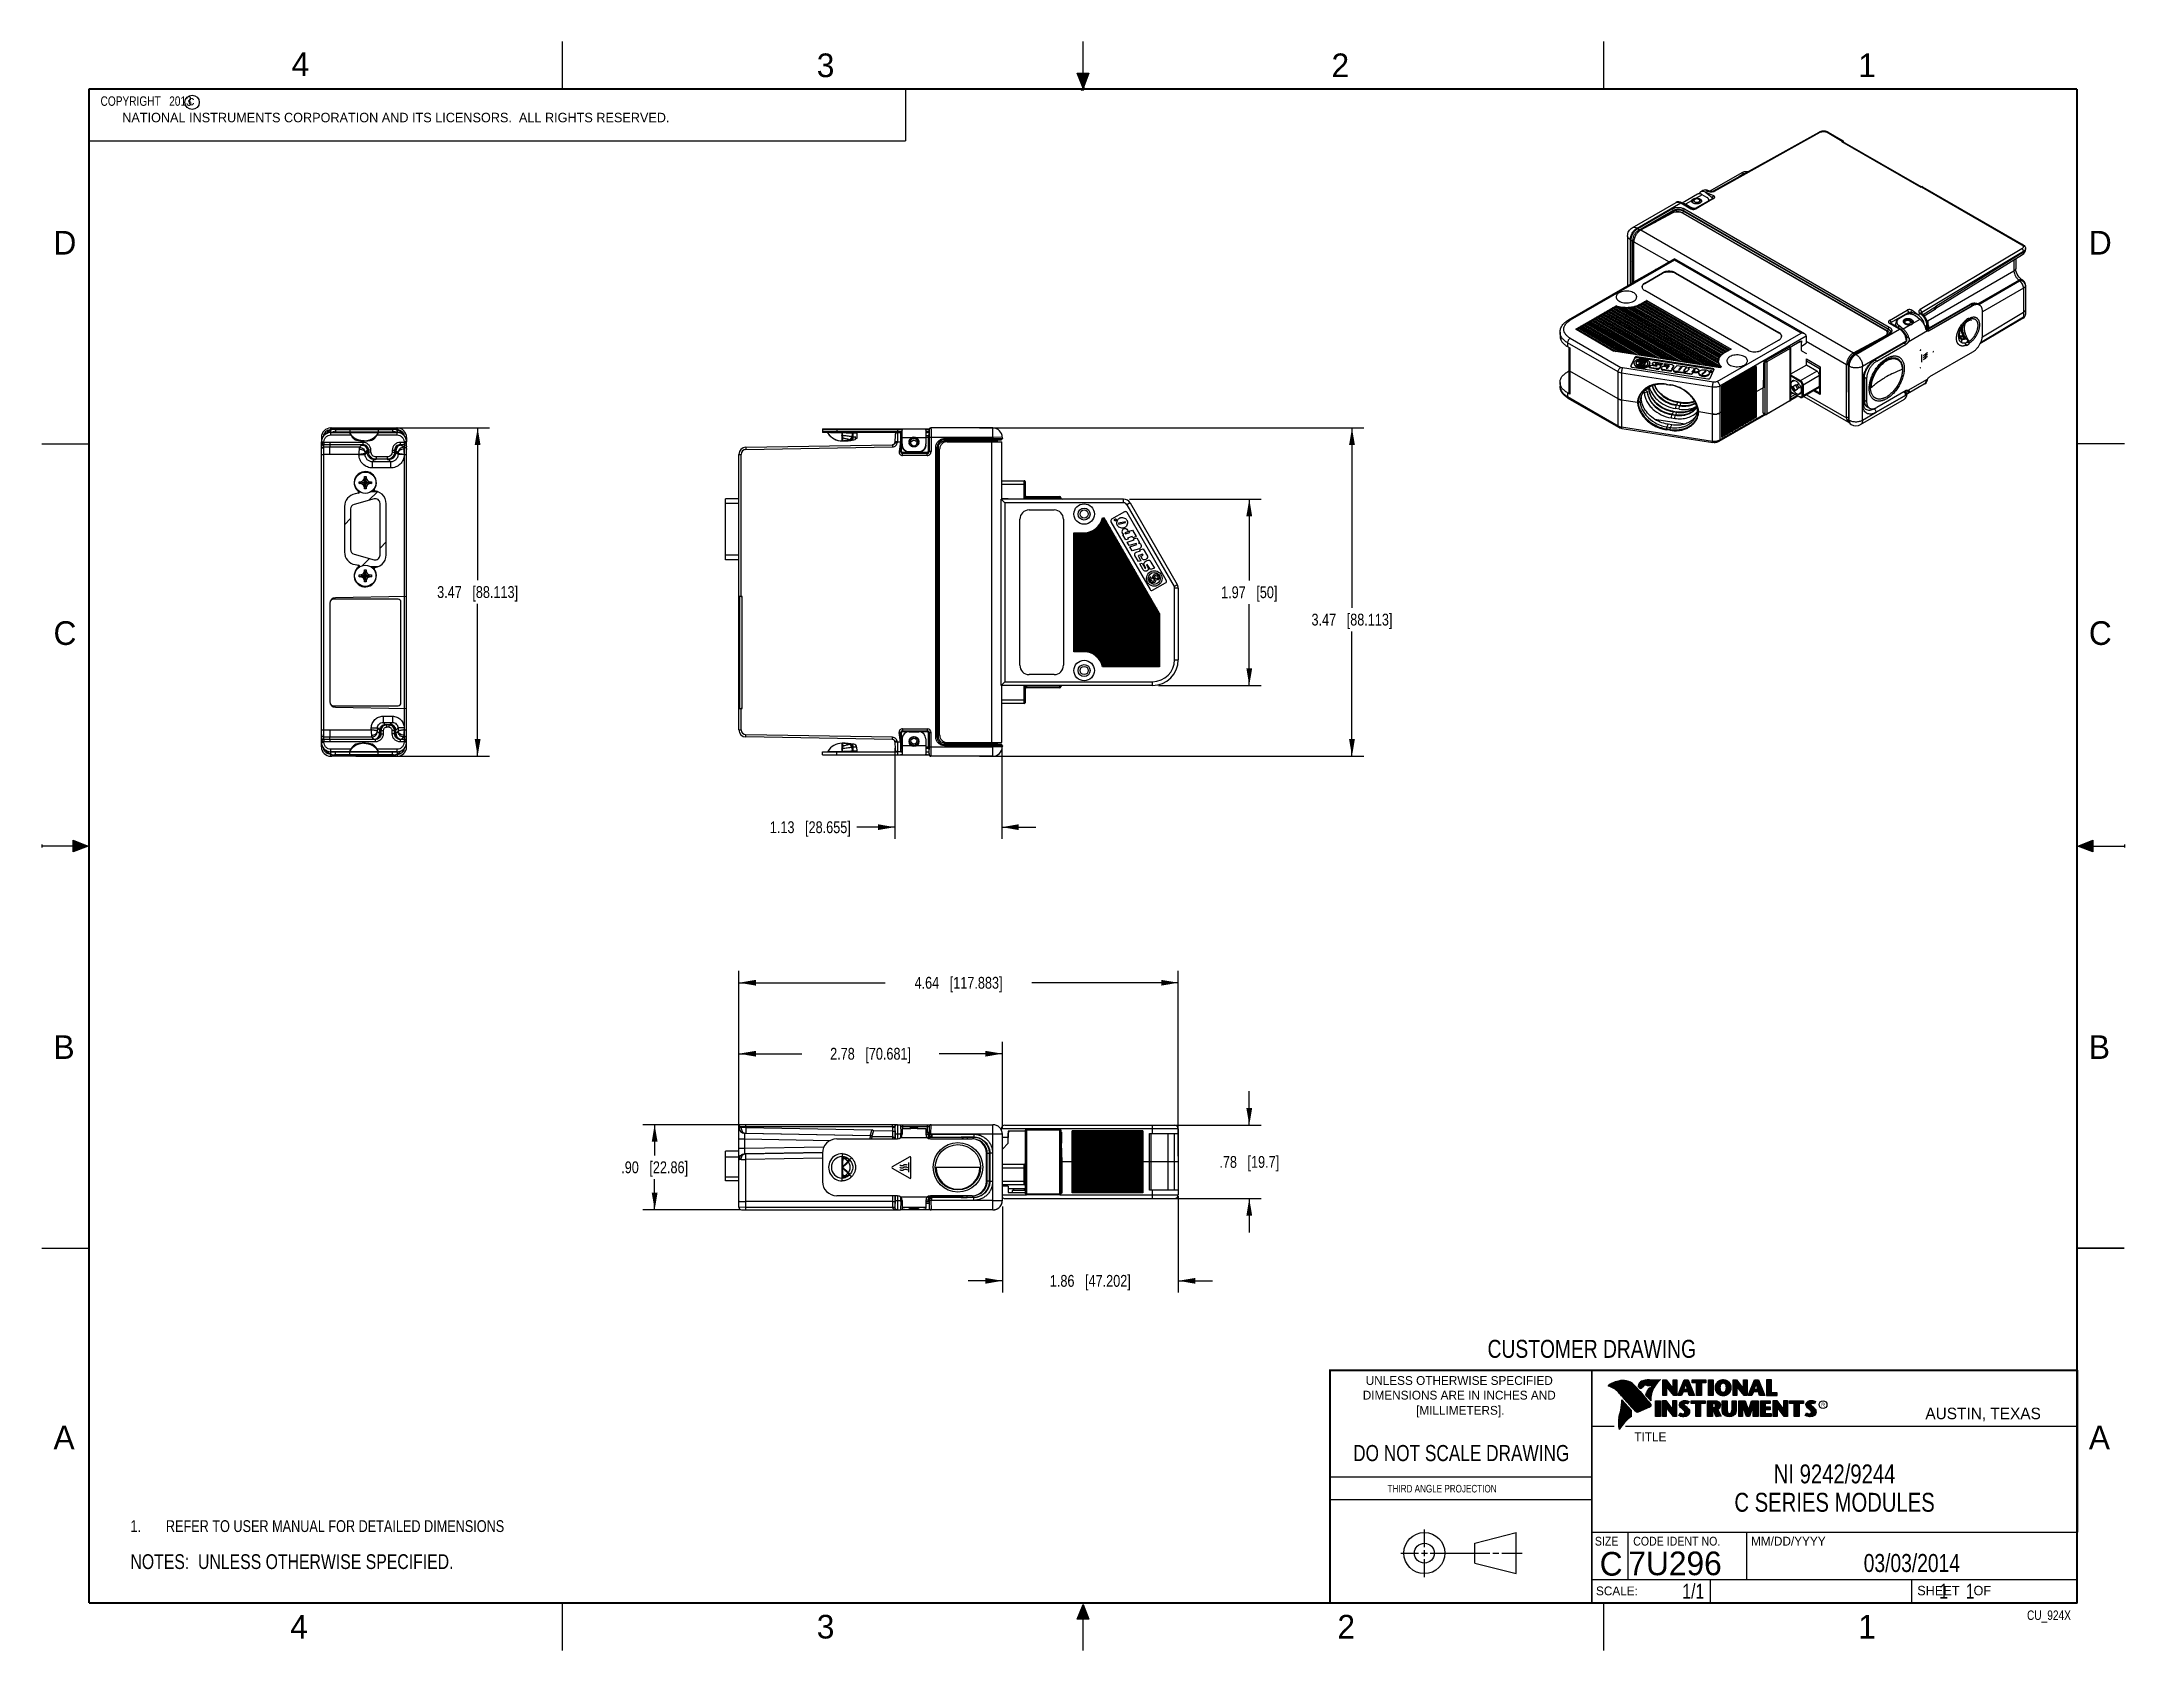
# Model space of a CAD drawing. Header units: inches. Extents: x 0 to 22, y 0 to 17.
import ezdxf

# ---------------------------------------------------------------- set-up
doc = ezdxf.new("R2010")
doc.units = ezdxf.units.IN
doc.header["$LTSCALE"] = 1.21
doc.header["$MEASUREMENT"] = 0
doc.layers.get('0').update_dxf_attribs({"linetype": 'CONTINUOUS'})
for name, color, linetype in [('02___PRT_ALL_AXES', 7, 'CONTINUOUS'), ('03___PRT_ALL_CURVES', 7, 'CONTINUOUS'), ('06___PRT_ALL_SURFS', 7, 'CONTINUOUS'), ('COSMETIC', 7, 'CONTINUOUS'), ('DETAIL', 7, 'CONTINUOUS'), ('DIMENSIONS', 7, 'CONTINUOUS'), ('FEATURES', 7, 'CONTINUOUS'), ('NOTE', 7, 'CONTINUOUS')]:
    doc.layers.add(name, color=color, linetype=linetype)
doc.styles.get("Standard").update_dxf_attribs({"font": 'txt', "width": 0.8})
doc.styles.add('TEXTSTYLE_2', font='txt')
doc.styles.add('TEXTSTYLE_3', font='txt', dxfattribs={"width": 0.9})
doc.dimstyles.new('DIMSTYLE_1', dxfattribs={"dimtxt": 0.125, "dimasz": 0.18, "dimexe": 0.18, "dimexo": 0.0625, "dimgap": 0.09, "dimtad": 0, "dimtih": 1, "dimtoh": 1, "dimdec": 3, "dimzin": 4, "dimdsep": 46, "dimtxsty": 'STANDARD', "dimblk": '_FILLED', "dimblk1": '_FILLED', "dimblk2": '_FILLED', "dimcen": 0.09, "dimadec": 0, "dimazin": 0, "dimtp": 0.001, "dimtm": 0.001, "dimtfac": 1, "dimtdec": 3, "dimtofl": 0, "dimtmove": 0, "dimatfit": 3, "dimldrblk": '_FILLED', "dimfxl": 1, "dimtolj": 1, "dimtzin": 4, "dimarcsym": 0})
doc.dimstyles.new('DIMSTYLE_2', dxfattribs={"dimtxt": 0.125, "dimasz": 0.18, "dimexe": 0.18, "dimexo": 0.0625, "dimgap": 0.09, "dimtad": 0, "dimtih": 1, "dimtoh": 1, "dimdec": 3, "dimzin": 4, "dimdsep": 46, "dimtxsty": 'STANDARD', "dimblk": '_FILLED', "dimblk1": '_FILLED', "dimblk2": '_FILLED', "dimcen": 0.09, "dimadec": 0, "dimazin": 0, "dimtfac": 1, "dimtdec": 3, "dimtofl": 0, "dimtmove": 0, "dimatfit": 3, "dimldrblk": '_FILLED', "dimfxl": 1, "dimtolj": 1, "dimtzin": 4, "dimarcsym": 0})

msp = doc.modelspace()

# ---------------------------------------------------------------- texts
at = {"color": 2, "linetype": 'CONTINUOUS', "line_spacing_factor": 0.9}
for s, insert, char_height, width, attachment_point, style in [('4', (2.64, 16.8869), 0.25, 0.25, 1, 'TEXTSTYLE_2'), ('3', (8.1875, 16.875), 0.25, 0.25, 1, 'TEXTSTYLE_2'), ('2', (13.625, 16.875), 0.25, 0.25, 1, 'TEXTSTYLE_2'), ('1', (19.1875, 16.875), 0.25, 0.25, 1, 'TEXTSTYLE_2'), ('c', (1.5463, 16.428), 0.1, 0.1, 1, 'TEXTSTYLE_2'), ('NATIONAL INSTRUMENTS CORPORATION AND ITS LICENSORS.  ALL RIGHTS RESERVED.', (0.851, 16.2482), 0.1, 7.3, 1, 'TEXTSTYLE_2'), ('D', (0.125, 15), 0.25, 0.25, 1, 'TEXTSTYLE_2'), ('D', (21.625, 15), 0.25, 0.25, 1, 'TEXTSTYLE_2'), ('C', (0.125, 10.875), 0.25, 0.25, 1, 'TEXTSTYLE_2'), ('C', (21.625, 10.875), 0.25, 0.25, 1, 'TEXTSTYLE_2'), ('B', (0.125, 6.5), 0.25, 0.25, 1, 'TEXTSTYLE_2'), ('B', (21.625, 6.5), 0.25, 0.25, 1, 'TEXTSTYLE_2'), ('UNLESS OTHERWISE SPECIFIED', (14.9742, 2.8979), 0.093, 2.418, 2, 'TEXTSTYLE_2'), ('DIMENSIONS ARE IN INCHES AND', (14.9742, 2.7431), 0.093, 2.604, 2, 'TEXTSTYLE_2'), ('[MILLIMETERS].', (14.9844, 2.5829), 0.093, 1.302, 2, 'TEXTSTYLE_2'), ('R', (18.7972, 2.6166), 0.0418, 0.041753, 1, 'TEXTSTYLE_2'), ('AUSTIN, TEXAS', (19.898, 2.5642), 0.121576, 1.580488, 1, 'TEXTSTYLE_2'), ('A', (0.125, 2.375), 0.25, 0.25, 1, 'TEXTSTYLE_2'), ('TITLE', (16.8235, 2.303), 0.093, 0.465, 1, 'TEXTSTYLE_2'), ('A', (21.625, 2.375), 0.25, 0.25, 1, 'TEXTSTYLE_2'), ('SIZE', (16.407, 1.2002), 0.093, 0.3348, 1, 'TEXTSTYLE_3'), ('CODE IDENT NO.', (16.8114, 1.2002), 0.093, 1.1718, 1, 'TEXTSTYLE_3'), ('MM/DD/YYYY', (18.0565, 1.2002), 0.093, 0.93, 1, 'TEXTSTYLE_2'), ('SCALE:', (16.4187, 0.6745), 0.093, 0.558, 1, 'TEXTSTYLE_2'), ('SHEET    OF', (19.8121, 0.6815), 0.1, 1.1, 1, 'TEXTSTYLE_2'), ('4', (2.625, 0.375), 0.25, 0.25, 1, 'TEXTSTYLE_2'), ('3', (8.1875, 0.375), 0.25, 0.25, 1, 'TEXTSTYLE_2'), ('2', (13.6875, 0.375), 0.25, 0.25, 1, 'TEXTSTYLE_2'), ('1', (19.1875, 0.375), 0.25, 0.25, 1, 'TEXTSTYLE_2')]:
    msp.add_mtext(s, dxfattribs=dict(at, insert=insert, char_height=char_height, width=width, attachment_point=attachment_point, style=style))
at = {"color": 7, "linetype": 'CONTINUOUS', "attachment_point": 2, "line_spacing_factor": 0.9}
for s, insert, char_height, width in [('CUSTOMER DRAWING', (16.3742, 3.2811), 0.19, 2.432), ('DO NOT SCALE DRAWING', (14.9953, 2.1698), 0.17, 2.72)]:
    msp.add_mtext(s, dxfattribs=dict(at, insert=insert, char_height=char_height, width=width))
at = {"color": 2, "linetype": 'CONTINUOUS', "insert": (14.2178, 1.7486), "char_height": 0.08, "width": 1.408, "attachment_point": 1, "line_spacing_factor": 0.9}
msp.add_mtext('THIRD ANGLE PROJECTION', dxfattribs=at)
at = {"color": 7, "linetype": 'CONTINUOUS', "char_height": 0.25, "line_spacing_factor": 0.9, "style": 'TEXTSTYLE_2'}
for s, insert, width, attachment_point in [('C', (16.5785, 1.0393), 0.25, 2), ('7U296', (16.7614, 1.0441), 1.25, 1)]:
    msp.add_mtext(s, dxfattribs=dict(at, insert=insert, width=width, attachment_point=attachment_point))
at = {"layer": 'DETAIL', "color": 2, "linetype": 'CONTINUOUS', "char_height": 0.1, "line_spacing_factor": 0.9}
for s, insert, width, attachment_point in [('  COPYRIGHT   2013', (0.5624, 16.4219), 1.44, 1), ('CU_924X', (21.4352, 0.4213), 0.56, 3)]:
    msp.add_mtext(s, dxfattribs=dict(at, insert=insert, width=width, attachment_point=attachment_point))
at = {"layer": 'DETAIL', "color": 7, "linetype": 'CONTINUOUS', "char_height": 0.15625, "line_spacing_factor": 0.9}
for s, insert, width, attachment_point in [('1/1', (17.5623, 0.7032), 0.375, 3), ('     1    1', (19.8125, 0.7031), 1.375, 1)]:
    msp.add_mtext(s, dxfattribs=dict(at, insert=insert, width=width, attachment_point=attachment_point))
at = {"layer": 'NOTE', "color": 7, "linetype": 'CONTINUOUS', "attachment_point": 2, "line_spacing_factor": 0.9}
for s, insert, char_height, width in [('NI 9242/9244 \\PC SERIES MODULES', (18.9387, 1.9646), 0.2, 2.56), ('03/03/2014 ', (19.755, 1.0181), 0.19, 1.672)]:
    msp.add_mtext(s, dxfattribs=dict(at, insert=insert, char_height=char_height, width=width))

# ---------------------------------------------------------------- blocks, each defined once
blk = doc.blocks.new('_FILLED')
at = {"color": 0, "linetype": 'BYBLOCK'}
blk.add_solid([(0, 0), (-1, 0.17), (-1, -0.17)], dxfattribs=at)
blk = doc.blocks.new('*D0')
at = {"layer": 'DIMENSIONS', "color": 2, "linetype": 'CONTINUOUS'}
for p, q in [((11.491, 12.165), (12.881, 12.165)), ((12.756, 12.165), (12.756, 11.306)), ((12.756, 10.197), (12.756, 11.056)), ((11.797, 10.197), (12.881, 10.197))]:
    blk.add_line(p, q, dxfattribs=at)
at = {"layer": 'DIMENSIONS', "color": 2, "linetype": 'CONTINUOUS', "xscale": 0.18, "yscale": 0.18, "zscale": 0.18}
for p, rotation in [((12.756, 12.165), 90), ((12.756, 10.197), 270)]:
    blk.add_blockref('_FILLED', p, dxfattribs=dict(at, rotation=rotation))
at = {"layer": 'DIMENSIONS', "color": 2, "linetype": 'CONTINUOUS', "insert": (12.756, 11.244), "char_height": 0.125, "width": 0.925, "attachment_point": 2, "line_spacing_factor": 0.9}
blk.add_mtext('1.97{\\Ftxt.shx;\\W1.000000;\\H0.125000; }[50]', dxfattribs=at)
blk = doc.blocks.new('*D1')
at = {"layer": 'DIMENSIONS', "color": 2, "linetype": 'CONTINUOUS'}
for p, q in [((9.013, 9.533), (9.013, 8.574)), ((10.141, 9.531), (10.141, 8.574)), ((9.013, 8.699), (8.61, 8.699)), ((10.141, 8.699), (10.501, 8.699))]:
    blk.add_line(p, q, dxfattribs=at)
at = {"layer": 'DIMENSIONS', "color": 2, "linetype": 'CONTINUOUS', "xscale": 0.18, "yscale": 0.18, "zscale": 0.18}
blk.add_blockref('_FILLED', (9.013, 8.699), dxfattribs=at)
at = {"layer": 'DIMENSIONS', "color": 2, "linetype": 'CONTINUOUS', "xscale": 0.18, "yscale": 0.18, "zscale": 0.18, "rotation": 180}
blk.add_blockref('_FILLED', (10.141, 8.699), dxfattribs=at)
at = {"layer": 'DIMENSIONS', "color": 2, "linetype": 'CONTINUOUS', "insert": (8.547, 8.761), "char_height": 0.125, "width": 1.325, "attachment_point": 3, "line_spacing_factor": 0.9}
blk.add_mtext('1.13{\\Ftxt.shx;\\W1.000000;\\H0.125000; }[28.655]', dxfattribs=at)
blk = doc.blocks.new('*D2')
at = {"layer": 'DIMENSIONS', "color": 2, "linetype": 'CONTINUOUS'}
for p, q in [((3.318, 12.918), (4.73, 12.918)), ((4.605, 12.918), (4.605, 11.308)), ((4.605, 9.449), (4.605, 11.058)), ((3.318, 9.449), (4.73, 9.449))]:
    blk.add_line(p, q, dxfattribs=at)
at = {"layer": 'DIMENSIONS', "color": 2, "linetype": 'CONTINUOUS', "xscale": 0.18, "yscale": 0.18, "zscale": 0.18}
for p, rotation in [((4.605, 12.918), 90), ((4.605, 9.449), 270)]:
    blk.add_blockref('_FILLED', p, dxfattribs=dict(at, rotation=rotation))
at = {"layer": 'DIMENSIONS', "color": 2, "linetype": 'CONTINUOUS', "insert": (4.605, 11.246), "char_height": 0.125, "width": 1.325, "attachment_point": 2, "line_spacing_factor": 0.9}
blk.add_mtext('3.47{\\Ftxt.shx;\\W1.000000;\\H0.125000; }[88.113]', dxfattribs=at)
blk = doc.blocks.new('*D3')
at = {"layer": 'DIMENSIONS', "color": 2, "linetype": 'CONTINUOUS'}
for p, q in [((7.365, 5.592), (7.365, 6.43)), ((10.148, 5.517), (10.148, 6.43)), ((7.365, 6.305), (8.031, 6.305)), ((10.148, 6.305), (9.481, 6.305))]:
    blk.add_line(p, q, dxfattribs=at)
at = {"layer": 'DIMENSIONS', "color": 2, "linetype": 'CONTINUOUS', "xscale": 0.18, "yscale": 0.18, "zscale": 0.18, "rotation": 180}
blk.add_blockref('_FILLED', (7.365, 6.305), dxfattribs=at)
at = {"layer": 'DIMENSIONS', "color": 2, "linetype": 'CONTINUOUS', "xscale": 0.18, "yscale": 0.18, "zscale": 0.18}
blk.add_blockref('_FILLED', (10.148, 6.305), dxfattribs=at)
at = {"layer": 'DIMENSIONS', "color": 2, "linetype": 'CONTINUOUS', "insert": (8.756, 6.367), "char_height": 0.125, "width": 1.325, "attachment_point": 2, "line_spacing_factor": 0.9}
blk.add_mtext('2.78{\\Ftxt.shx;\\W1.000000;\\H0.125000; }[70.681]', dxfattribs=at)
blk = doc.blocks.new('*D4')
at = {"layer": 'DIMENSIONS', "color": 2, "linetype": 'CONTINUOUS'}
for p, q in [((10.148, 4.692), (10.148, 3.78)), ((12.006, 4.8), (12.006, 3.78)), ((10.148, 3.905), (9.788, 3.905)), ((12.006, 3.905), (12.366, 3.905))]:
    blk.add_line(p, q, dxfattribs=at)
at = {"layer": 'DIMENSIONS', "color": 2, "linetype": 'CONTINUOUS', "xscale": 0.18, "yscale": 0.18, "zscale": 0.18}
blk.add_blockref('_FILLED', (10.148, 3.905), dxfattribs=at)
at = {"layer": 'DIMENSIONS', "color": 2, "linetype": 'CONTINUOUS', "xscale": 0.18, "yscale": 0.18, "zscale": 0.18, "rotation": 180}
blk.add_blockref('_FILLED', (12.006, 3.905), dxfattribs=at)
at = {"layer": 'DIMENSIONS', "color": 2, "linetype": 'CONTINUOUS', "insert": (11.077, 3.967), "char_height": 0.125, "width": 1.325, "attachment_point": 2, "line_spacing_factor": 0.9}
blk.add_mtext('1.86{\\Ftxt.shx;\\W1.000000;\\H0.125000; }[47.202]', dxfattribs=at)
blk = doc.blocks.new('*D5')
at = {"layer": 'DIMENSIONS', "color": 2, "linetype": 'CONTINUOUS'}
for p, q in [((7.365, 5.244), (7.365, 7.18)), ((7.365, 7.055), (8.91, 7.055)), ((12.006, 7.055), (10.46, 7.055)), ((12.006, 5.224), (12.006, 7.18))]:
    blk.add_line(p, q, dxfattribs=at)
at = {"layer": 'DIMENSIONS', "color": 2, "linetype": 'CONTINUOUS', "xscale": 0.18, "yscale": 0.18, "zscale": 0.18, "rotation": 180}
blk.add_blockref('_FILLED', (7.365, 7.055), dxfattribs=at)
at = {"layer": 'DIMENSIONS', "color": 2, "linetype": 'CONTINUOUS', "xscale": 0.18, "yscale": 0.18, "zscale": 0.18}
blk.add_blockref('_FILLED', (12.006, 7.055), dxfattribs=at)
at = {"layer": 'DIMENSIONS', "color": 2, "linetype": 'CONTINUOUS', "insert": (9.685, 7.117), "char_height": 0.125, "width": 1.425, "attachment_point": 2, "line_spacing_factor": 0.9}
blk.add_mtext('4.64{\\Ftxt.shx;\\W1.000000;\\H0.125000; }[117.883]', dxfattribs=at)
blk = doc.blocks.new('*D6')
at = {"layer": 'DIMENSIONS', "color": 2, "linetype": 'CONTINUOUS'}
for p, q in [((7.376, 5.555), (6.35, 5.555)), ((6.475, 5.555), (6.475, 5.23)), ((6.475, 4.655), (6.475, 4.98)), ((7.377, 4.655), (6.35, 4.655))]:
    blk.add_line(p, q, dxfattribs=at)
at = {"layer": 'DIMENSIONS', "color": 2, "linetype": 'CONTINUOUS', "xscale": 0.18, "yscale": 0.18, "zscale": 0.18}
for p, rotation in [((6.475, 5.555), 90), ((6.475, 4.655), 270)]:
    blk.add_blockref('_FILLED', p, dxfattribs=dict(at, rotation=rotation))
at = {"layer": 'DIMENSIONS', "color": 2, "linetype": 'CONTINUOUS', "insert": (6.475, 5.167), "char_height": 0.125, "width": 1.125, "attachment_point": 2, "line_spacing_factor": 0.9}
blk.add_mtext('.90{\\Ftxt.shx;\\W1.000000;\\H0.125000; }[22.86]', dxfattribs=at)
blk = doc.blocks.new('*D7')
at = {"layer": 'DIMENSIONS', "color": 2, "linetype": 'CONTINUOUS'}
for p, q in [((12.756, 5.55), (12.756, 5.91)), ((11.797, 5.55), (12.881, 5.55)), ((11.797, 4.774), (12.881, 4.774)), ((12.756, 4.774), (12.756, 4.414))]:
    blk.add_line(p, q, dxfattribs=at)
at = {"layer": 'DIMENSIONS', "color": 2, "linetype": 'CONTINUOUS', "xscale": 0.18, "yscale": 0.18, "zscale": 0.18}
for p, rotation in [((12.756, 5.55), 270), ((12.756, 4.774), 90)]:
    blk.add_blockref('_FILLED', p, dxfattribs=dict(at, rotation=rotation))
at = {"layer": 'DIMENSIONS', "color": 2, "linetype": 'CONTINUOUS', "insert": (12.756, 5.224), "char_height": 0.125, "width": 1.025, "attachment_point": 2, "line_spacing_factor": 0.9}
blk.add_mtext('.78{\\Ftxt.shx;\\W1.000000;\\H0.125000; }[19.7]', dxfattribs=at)
blk = doc.blocks.new('*D8')
at = {"layer": 'DIMENSIONS', "color": 2, "linetype": 'CONTINUOUS'}
for p, q in [((9.908, 12.918), (13.966, 12.918)), ((13.841, 12.918), (13.841, 11.018)), ((13.841, 9.449), (13.841, 10.768)), ((9.908, 9.449), (13.966, 9.449))]:
    blk.add_line(p, q, dxfattribs=at)
at = {"layer": 'DIMENSIONS', "color": 2, "linetype": 'CONTINUOUS', "xscale": 0.18, "yscale": 0.18, "zscale": 0.18}
for p, rotation in [((13.841, 12.918), 90), ((13.841, 9.449), 269.999887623)]:
    blk.add_blockref('_FILLED', p, dxfattribs=dict(at, rotation=rotation))
at = {"layer": 'DIMENSIONS', "color": 2, "linetype": 'CONTINUOUS', "insert": (13.841, 10.955), "char_height": 0.125, "width": 1.325, "attachment_point": 2, "line_spacing_factor": 0.9}
blk.add_mtext('3.47{\\Ftxt.shx;\\W1.000000;\\H0.125000; }[88.113]', dxfattribs=at)
blk = doc.blocks.new('NOTES_HEADER_BL0', base_point=(3.1215, 0.9375))
at = {"layer": 'DETAIL', "color": 2, "linetype": 'CONTINUOUS', "width": 0.8}
blk.add_text('NOTES:  UNLESS OTHERWISE SPECIFIED.', height=0.156, dxfattribs=at).set_placement((0.9375, 0.8595))
blk = doc.blocks.new('CUSTOM_NOTE_BL1', base_point=(3.325, 1.312))
at = {"layer": 'DETAIL', "color": 2, "linetype": 'CONTINUOUS', "width": 0.8}
for s, p in [('1.', (0.938, 1.25)), ('REFER TO USER MANUAL FOR DETAILED DIMENSIONS', (1.312, 1.25))]:
    blk.add_text(s, height=0.125, dxfattribs=at).set_placement(p)

# ---------------------------------------------------------------- dimensions: what is measured, and where the dimension line sits
at = {"layer": 'DIMENSIONS', "color": 2, "linetype": 'CONTINUOUS'}
for base, p1, p2, angle, dimstyle, picture, middle in [((4.6045, 9.4486), (3.3175, 12.9176), (3.3175, 9.4486), 270, 'DIMSTYLE_2', '*D2', (4.4795, 11.1831)), ((13.8406, 9.4486), (9.9079, 12.9176), (9.9079, 9.4486), 269.99996, 'DIMSTYLE_1', '*D8', (13.7156, 10.8927)), ((12.755945, 10.196941), (11.491489, 12.165444), (11.796792, 10.196941), 270, 'DIMSTYLE_1', '*D0', (12.630945, 11.181193)), ((9.0127, 8.6986), (10.1409, 9.5311), (9.0127, 9.5332), 180, 'DIMSTYLE_1', '*D1', (7.635, 8.6986)), ((12.7559, 4.7741), (11.7968, 5.5497), (11.7968, 4.7741), 270, 'DIMSTYLE_1', '*D7', (12.6559, 5.1619)), ((6.4749, 5.5548), (7.3765, 4.6548), (7.3765, 5.5548), 90, 'DIMSTYLE_1', '*D6', (6.3749, 5.1048)), ((10.1476, 3.9048), (12.0059, 4.8002), (10.1476, 4.6923), 180, 'DIMSTYLE_1', '*D4', (10.9518, 3.9048))]:
    dim = msp.add_linear_dim(base=base, p1=p1, p2=p2, angle=angle, dimstyle=dimstyle, dxfattribs=at)
    dim.commit()
    dim.dimension.update_dxf_attribs({"geometry": picture, "text_midpoint": middle, "dimtype": 160})
for base, p1, p2, picture, middle in [((12.0059, 7.0548), (7.3649, 5.2442), (12.0059, 5.2244), '*D5', (9.5604, 7.0548)), ((10.1476, 6.3048), (7.3649, 5.5919), (10.1476, 5.5173), '*D3', (8.6312, 6.3048))]:
    dim = msp.add_linear_dim(base=base, p1=p1, p2=p2, dimstyle='DIMSTYLE_1', dxfattribs=at)
    dim.commit()
    dim.dimension.update_dxf_attribs({"geometry": picture, "text_midpoint": middle, "dimtype": 160})

# ---------------------------------------------------------------- hatches: boundary and pattern name
at = {"linetype": 'CONTINUOUS'}
for points in [[(11, 16.51), (10.9375, 16.6663), (11.0625, 16.6663)], [(0.3337, 8.5625), (0.49, 8.5), (0.3337, 8.4375)], [(21.6663, 8.5625), (21.6663, 8.4375), (21.51, 8.5)], [(10.9375, 0.3287), (11, 0.485), (11.0625, 0.3287)]]:
    msp.add_hatch(color=2, dxfattribs=at).paths.add_polyline_path(points)

# ---------------------------------------------------------------- linework, layer by layer
at = {"color": 2, "linetype": 'CONTINUOUS'}
for p, q in [((5.5, 16.5), (5.5, 17)), ((11, 16.485), (11, 17)), ((16.5, 16.5), (16.5, 17)), ((11, 16.51), (10.9375, 16.6663)), ((10.9375, 16.6663), (11.0625, 16.6663)), ((11.015, 16.515), (10.985, 16.485)), ((10.985, 16.485), (11, 16.515)), ((11.0625, 16.6663), (11, 16.51)), ((11, 16.485), (11.015, 16.515)), ((0.4999, 16.5), (9.1249, 16.5)), ((0.4999, 16.5), (0.4999, 15.9531)), ((9.1249, 16.5), (9.1249, 15.9531)), ((0.4999, 15.9531), (9.1249, 15.9531)), ((0, 12.75), (0.5, 12.75)), ((22, 12.75), (21.5, 12.75)), ((0, 8.515), (0, 8.485)), ((0.49, 8.5), (0, 8.5)), ((0.3337, 8.4375), (0.3337, 8.5625)), ((0.3337, 8.5625), (0.49, 8.5)), ((0.49, 8.5), (0.3337, 8.4375)), ((21.51, 8.5), (21.6663, 8.5625)), ((21.51, 8.5), (22, 8.5)), ((21.6663, 8.4375), (21.51, 8.5)), ((21.6663, 8.5625), (21.6663, 8.4375)), ((22, 8.515), (22, 8.485)), ((0, 4.25), (0.5, 4.25)), ((16.3737, 2.9596), (21.5037, 2.9596)), ((16.3737, 2.9596), (16.3737, 1.2496)), ((16.375, 2.96), (21.5, 2.96)), ((21.5037, 2.9596), (21.5037, 1.2496)), ((16.5578, 2.796), (16.5578, 2.7989)), ((16.5646, 2.7936), (16.5646, 2.8033)), ((16.5714, 2.7909), (16.5714, 2.8075)), ((16.5782, 2.788), (16.5782, 2.8116)), ((16.5851, 2.7849), (16.5851, 2.8154)), ((16.5919, 2.7815), (16.5919, 2.819)), ((16.5987, 2.7778), (16.5987, 2.8221)), ((16.6055, 2.7738), (16.6055, 2.8249)), ((16.6124, 2.7696), (16.6124, 2.8276)), ((16.6192, 2.765), (16.6192, 2.8301)), ((16.626, 2.7601), (16.626, 2.8325)), ((16.6329, 2.7549), (16.6329, 2.8347)), ((16.6397, 2.7492), (16.6397, 2.8367)), ((16.6465, 2.7431), (16.6465, 2.8386)), ((16.6533, 2.7366), (16.6533, 2.8403)), ((16.6602, 2.7295), (16.6602, 2.8419)), ((16.667, 2.7221), (16.667, 2.8435)), ((16.6738, 2.7146), (16.6738, 2.8449)), ((16.6806, 2.707), (16.6806, 2.8459)), ((16.6875, 2.6995), (16.6875, 2.8467)), ((16.7939, 2.533), (16.6919, 2.6489)), ((16.6943, 2.6918), (16.6943, 2.8472)), ((16.7011, 2.6841), (16.7011, 2.8474)), ((16.708, 2.6764), (16.708, 2.8474)), ((16.7148, 2.6685), (16.7148, 2.847)), ((16.7216, 2.6607), (16.7216, 2.8465)), ((16.7284, 2.6527), (16.7284, 2.8456)), ((16.7353, 2.6447), (16.7353, 2.8445)), ((16.7421, 2.6366), (16.7421, 2.8431)), ((16.7489, 2.6285), (16.7489, 2.8417)), ((16.7557, 2.6204), (16.7557, 2.84)), ((16.7626, 2.6125), (16.7626, 2.8378)), ((16.7694, 2.6046), (16.7694, 2.8352)), ((16.7762, 2.5968), (16.7762, 2.8321)), ((16.7831, 2.5891), (16.7831, 2.8284)), ((16.7899, 2.5815), (16.7899, 2.8242)), ((16.7967, 2.5739), (16.7967, 2.8193)), ((16.8035, 2.5665), (16.8035, 2.8136)), ((16.8104, 2.5591), (16.8104, 2.807)), ((16.8172, 2.5519), (16.8172, 2.7996)), ((16.824, 2.5447), (16.824, 2.7924)), ((16.8308, 2.5375), (16.8308, 2.7853)), ((16.8377, 2.5314), (16.8377, 2.7781)), ((16.8445, 2.5262), (16.8445, 2.7709)), ((16.8513, 2.523), (16.8513, 2.7637)), ((16.8581, 2.5224), (16.8581, 2.7565)), ((16.8864, 2.7664), (16.8632, 2.7937)), ((16.865, 2.5241), (16.865, 2.7493)), ((16.8877, 2.7723), (16.8682, 2.7952)), ((16.8718, 2.791), (16.8718, 2.8085)), ((16.8718, 2.527), (16.8718, 2.7421)), ((16.8786, 2.783), (16.8786, 2.8206)), ((16.8786, 2.5298), (16.8786, 2.7348)), ((16.8855, 2.7749), (16.8855, 2.8281)), ((16.8855, 2.5327), (16.8855, 2.727)), ((16.8923, 2.7747), (16.8923, 2.8335)), ((16.8923, 2.5356), (16.8923, 2.7187)), ((16.8991, 2.7788), (16.8991, 2.8375)), ((16.8991, 2.5385), (16.8991, 2.7104)), ((16.9059, 2.7837), (16.9059, 2.8408)), ((16.9059, 2.5415), (16.9059, 2.7022)), ((16.9128, 2.7896), (16.9128, 2.8436)), ((16.9128, 2.5446), (16.9128, 2.6939)), ((16.9196, 2.7966), (16.9196, 2.8459)), ((16.9196, 2.5477), (16.9196, 2.6856)), ((16.9264, 2.8018), (16.9264, 2.8477)), ((16.9264, 2.5508), (16.9264, 2.6774)), ((16.9332, 2.8053), (16.9332, 2.849)), ((16.9332, 2.554), (16.9332, 2.6691)), ((16.9401, 2.8077), (16.9401, 2.8499)), ((16.9401, 2.5573), (16.9401, 2.6608)), ((16.9616, 2.6797), (16.9434, 2.7005)), ((16.9469, 2.8082), (16.9469, 2.8509)), ((16.9469, 2.5606), (16.9469, 2.6526)), ((16.9653, 2.6828), (16.9492, 2.7013)), ((16.9537, 2.8069), (16.9537, 2.8518)), ((16.9537, 2.696), (16.9537, 2.7109)), ((16.9537, 2.5639), (16.9537, 2.6443)), ((16.9606, 2.8048), (16.9606, 2.8525)), ((16.9606, 2.6882), (16.9606, 2.7266)), ((16.9674, 2.8034), (16.9674, 2.8531)), ((16.9674, 2.6802), (16.9674, 2.7444)), ((16.9742, 2.8027), (16.9742, 2.8536)), ((16.9742, 2.672), (16.9742, 2.7568)), ((16.981, 2.8023), (16.981, 2.854)), ((16.981, 2.664), (16.981, 2.7634)), ((16.9838, 2.8589), (17.0997, 2.8607)), ((16.9839, 2.8541), (17.087, 2.8557)), ((16.9879, 2.802), (16.9879, 2.8542)), ((16.9879, 2.6563), (16.9879, 2.7665)), ((16.999, 2.637), (16.9946, 2.6418)), ((16.9947, 2.8019), (16.9947, 2.8543)), ((16.9947, 2.6748), (16.9947, 2.7683)), ((17.0015, 2.8005), (17.0015, 2.8544)), ((17.0015, 2.7195), (17.0015, 2.7694)), ((17.0083, 2.7963), (17.0083, 2.8545)), ((17.0083, 2.7388), (17.0083, 2.7698)), ((17.0152, 2.755), (17.0152, 2.8546)), ((17.022, 2.7691), (17.022, 2.8547)), ((17.0288, 2.7817), (17.0288, 2.8548)), ((17.0357, 2.7931), (17.0357, 2.8549)), ((17.0425, 2.8035), (17.0425, 2.855)), ((17.0493, 2.8131), (17.0493, 2.8551)), ((17.0561, 2.822), (17.0561, 2.8552)), ((17.063, 2.8303), (17.063, 2.8553)), ((17.0698, 2.8381), (17.0698, 2.8554)), ((17.0766, 2.8454), (17.0766, 2.8555)), ((17.1243, 2.8592), (17.1609, 2.8592)), ((17.1243, 2.6915), (17.1243, 2.8592)), ((17.1637, 2.6915), (17.1243, 2.6915)), ((17.1291, 2.8543), (17.1585, 2.8543)), ((17.1291, 2.6963), (17.1291, 2.8543)), ((17.1589, 2.6963), (17.1291, 2.6963)), ((17.1381, 2.6963), (17.1381, 2.8543)), ((17.1447, 2.6963), (17.1447, 2.8543)), ((17.1514, 2.6963), (17.1514, 2.8543)), ((17.1589, 2.8042), (17.1581, 2.8543)), ((17.1585, 2.8543), (17.2383, 2.7492)), ((17.2418, 2.6963), (17.1589, 2.8042)), ((17.1589, 2.8042), (17.1589, 2.6963)), ((17.1609, 2.8592), (17.2334, 2.7636)), ((17.2395, 2.6915), (17.1637, 2.7899)), ((17.1637, 2.7899), (17.1637, 2.6915)), ((17.1648, 2.7965), (17.1648, 2.8461)), ((17.1714, 2.7879), (17.1714, 2.8373)), ((17.1781, 2.7792), (17.1781, 2.8285)), ((17.1848, 2.7705), (17.1848, 2.8197)), ((17.1915, 2.7618), (17.1915, 2.8109)), ((17.1981, 2.7531), (17.1981, 2.8021)), ((17.2048, 2.7445), (17.2048, 2.7933)), ((17.2115, 2.7358), (17.2115, 2.7845)), ((17.2182, 2.7271), (17.2182, 2.7757)), ((17.2248, 2.7184), (17.2248, 2.7669)), ((17.2315, 2.7098), (17.2315, 2.7581)), ((17.2334, 2.8592), (17.2732, 2.8592)), ((17.2334, 2.7636), (17.2334, 2.8592)), ((17.2382, 2.7011), (17.2383, 2.7492)), ((17.2383, 2.8543), (17.2684, 2.8543)), ((17.2383, 2.7492), (17.2383, 2.8543)), ((17.2732, 2.6915), (17.2395, 2.6915)), ((17.2684, 2.6963), (17.2418, 2.6963)), ((17.2449, 2.6963), (17.2449, 2.8543)), ((17.2515, 2.6963), (17.2515, 2.8543)), ((17.2582, 2.6963), (17.2582, 2.8543)), ((17.2649, 2.6963), (17.2649, 2.8543)), ((17.2684, 2.8543), (17.2684, 2.6963)), ((17.2732, 2.8592), (17.2732, 2.6915)), ((17.2831, 2.6915), (17.3516, 2.8591)), ((17.3228, 2.6915), (17.2831, 2.6915)), ((17.2903, 2.6964), (17.3548, 2.8542)), ((17.3195, 2.6964), (17.2903, 2.6964)), ((17.2983, 2.6964), (17.2983, 2.7158)), ((17.3049, 2.6964), (17.3049, 2.7322)), ((17.3116, 2.6964), (17.3116, 2.7485)), ((17.3183, 2.6964), (17.3183, 2.7648)), ((17.3356, 2.7364), (17.3195, 2.6964)), ((17.3388, 2.7316), (17.3228, 2.6915)), ((17.325, 2.7101), (17.325, 2.7812)), ((17.3316, 2.7267), (17.3316, 2.7975)), ((17.394, 2.7364), (17.3356, 2.7364)), ((17.3383, 2.7364), (17.3383, 2.8138)), ((17.3905, 2.7316), (17.3388, 2.7316)), ((17.3409, 2.7533), (17.3624, 2.8228)), ((17.389, 2.7533), (17.3409, 2.7533)), ((17.345, 2.7666), (17.345, 2.8302)), ((17.345, 2.7364), (17.345, 2.7533)), ((17.3475, 2.7581), (17.3659, 2.8179)), ((17.3827, 2.7581), (17.3475, 2.7581)), ((17.3516, 2.8591), (17.3938, 2.8591)), ((17.3517, 2.7882), (17.3517, 2.8465)), ((17.3517, 2.7364), (17.3517, 2.7533)), ((17.3548, 2.8542), (17.3905, 2.8542)), ((17.3583, 2.8098), (17.3583, 2.8542)), ((17.3583, 2.7364), (17.3583, 2.7533)), ((17.3624, 2.8228), (17.3701, 2.8228)), ((17.365, 2.8228), (17.365, 2.8542)), ((17.365, 2.7364), (17.365, 2.7533)), ((17.3659, 2.8179), (17.3664, 2.8179)), ((17.3664, 2.8179), (17.3827, 2.7581)), ((17.3701, 2.8228), (17.389, 2.7533)), ((17.3717, 2.817), (17.3717, 2.8542)), ((17.3717, 2.7364), (17.3717, 2.7533)), ((17.3784, 2.7925), (17.3784, 2.8542)), ((17.3784, 2.7364), (17.3784, 2.7533)), ((17.385, 2.7679), (17.385, 2.8542)), ((17.385, 2.7364), (17.385, 2.7533)), ((17.3905, 2.8542), (17.4504, 2.6964)), ((17.4039, 2.6915), (17.3905, 2.7316)), ((17.3917, 2.7364), (17.3917, 2.851)), ((17.3938, 2.8591), (17.4574, 2.6915)), ((17.4074, 2.6964), (17.394, 2.7364)), ((17.3984, 2.7232), (17.3984, 2.8334)), ((17.4574, 2.6915), (17.4039, 2.6915)), ((17.4051, 2.7034), (17.4051, 2.8158)), ((17.4504, 2.6964), (17.4074, 2.6964)), ((17.4118, 2.6964), (17.4118, 2.7982)), ((17.4184, 2.6964), (17.4184, 2.7806)), ((17.4251, 2.6964), (17.4251, 2.763)), ((17.4318, 2.6964), (17.4318, 2.7455)), ((17.4327, 2.8591), (17.5802, 2.8591)), ((17.4327, 2.8278), (17.4327, 2.8591)), ((17.481, 2.8278), (17.4327, 2.8278)), ((17.4375, 2.8542), (17.5753, 2.8542)), ((17.4375, 2.8327), (17.4375, 2.8542)), ((17.4859, 2.8327), (17.4375, 2.8327)), ((17.4385, 2.6964), (17.4385, 2.7279)), ((17.4451, 2.8327), (17.4451, 2.8542)), ((17.4451, 2.6964), (17.4451, 2.7103)), ((17.4518, 2.8327), (17.4518, 2.8542)), ((17.4585, 2.8327), (17.4585, 2.8542)), ((17.4652, 2.8327), (17.4652, 2.8542)), ((17.4718, 2.8327), (17.4718, 2.8542)), ((17.4785, 2.8327), (17.4785, 2.8542)), ((17.481, 2.6915), (17.481, 2.8278)), ((17.5318, 2.6915), (17.481, 2.6915)), ((17.4859, 2.8327), (17.4852, 2.8542)), ((17.4859, 2.6964), (17.4859, 2.8327)), ((17.5269, 2.6964), (17.4859, 2.6964)), ((17.4919, 2.6964), (17.4919, 2.8542)), ((17.4985, 2.6964), (17.4985, 2.8542)), ((17.5052, 2.6964), (17.5052, 2.8542)), ((17.5119, 2.6964), (17.5119, 2.8542)), ((17.5186, 2.6964), (17.5186, 2.8542)), ((17.5269, 2.8327), (17.5252, 2.8542)), ((17.5753, 2.8327), (17.5269, 2.8327)), ((17.5269, 2.8327), (17.5269, 2.6964)), ((17.5802, 2.8278), (17.5318, 2.8278)), ((17.5318, 2.8278), (17.5318, 2.6915)), ((17.5319, 2.8327), (17.5319, 2.8542)), ((17.5386, 2.8327), (17.5386, 2.8542)), ((17.5453, 2.8327), (17.5453, 2.8542)), ((17.5519, 2.8327), (17.5519, 2.8542)), ((17.5586, 2.8327), (17.5586, 2.8542)), ((17.5653, 2.8327), (17.5653, 2.8542)), ((17.572, 2.8327), (17.572, 2.8542)), ((17.5753, 2.8542), (17.5753, 2.8327)), ((17.5802, 2.8591), (17.5802, 2.8278)), ((17.6059, 2.8591), (17.6565, 2.8591)), ((17.6059, 2.6915), (17.6059, 2.8591)), ((17.6565, 2.6915), (17.6059, 2.6915)), ((17.6108, 2.8542), (17.6516, 2.8542)), ((17.6108, 2.6964), (17.6108, 2.8542)), ((17.6516, 2.6964), (17.6108, 2.6964)), ((17.6187, 2.6964), (17.6187, 2.8542)), ((17.6254, 2.6964), (17.6254, 2.8542)), ((17.632, 2.6964), (17.632, 2.8542)), ((17.6387, 2.6964), (17.6387, 2.8542)), ((17.6454, 2.6964), (17.6454, 2.8542)), ((17.6516, 2.8542), (17.6516, 2.6964)), ((17.6565, 2.8591), (17.6565, 2.6915)), ((17.6849, 2.7803), (17.6851, 2.7836)), ((17.6849, 2.7769), (17.6849, 2.7803)), ((17.6849, 2.7735), (17.6849, 2.7769)), ((17.6851, 2.7701), (17.6849, 2.7735)), ((17.6851, 2.7836), (17.6853, 2.7869)), ((17.6854, 2.7668), (17.6851, 2.7701)), ((17.6853, 2.7869), (17.6857, 2.7901)), ((17.6859, 2.7634), (17.6854, 2.7668)), ((17.6857, 2.7901), (17.6862, 2.7933)), ((17.6864, 2.76), (17.6859, 2.7634)), ((17.6862, 2.7933), (17.6868, 2.7964)), ((17.687, 2.7567), (17.6864, 2.76)), ((17.6868, 2.7964), (17.6876, 2.7995)), ((17.6878, 2.7535), (17.687, 2.7567)), ((17.6876, 2.7995), (17.6884, 2.8024)), ((17.6886, 2.7503), (17.6878, 2.7535)), ((17.6884, 2.8024), (17.6893, 2.8053)), ((17.6895, 2.7471), (17.6886, 2.7503)), ((17.6893, 2.8053), (17.6904, 2.8081)), ((17.6905, 2.7441), (17.6895, 2.7471)), ((17.6904, 2.8081), (17.6915, 2.8108)), ((17.6905, 2.7441), (17.6904, 2.8081)), ((17.6917, 2.7411), (17.6905, 2.7441)), ((17.6915, 2.8108), (17.6928, 2.8135)), ((17.6929, 2.7383), (17.6917, 2.7411)), ((17.6928, 2.8135), (17.6942, 2.8161)), ((17.6942, 2.7355), (17.6929, 2.7383)), ((17.6942, 2.8161), (17.6957, 2.8186)), ((17.6956, 2.7327), (17.6942, 2.7355)), ((17.6971, 2.7301), (17.6956, 2.7327)), ((17.6957, 2.8186), (17.6973, 2.8211)), ((17.6971, 2.7301), (17.6973, 2.8211)), ((17.6987, 2.7275), (17.6971, 2.7301)), ((17.6973, 2.8211), (17.699, 2.8236)), ((17.7003, 2.725), (17.6987, 2.7275)), ((17.699, 2.8236), (17.7008, 2.826)), ((17.7021, 2.7226), (17.7003, 2.725)), ((17.7008, 2.826), (17.7028, 2.8284)), ((17.704, 2.7203), (17.7021, 2.7226)), ((17.7028, 2.8284), (17.7048, 2.8307)), ((17.704, 2.7203), (17.7048, 2.8307)), ((17.706, 2.7181), (17.704, 2.7203)), ((17.7048, 2.8307), (17.707, 2.833)), ((17.708, 2.7159), (17.706, 2.7181)), ((17.707, 2.833), (17.7092, 2.8351)), ((17.7102, 2.7138), (17.708, 2.7159)), ((17.7092, 2.8351), (17.7114, 2.8372)), ((17.7102, 2.7138), (17.7114, 2.8372)), ((17.7124, 2.7119), (17.7102, 2.7138)), ((17.7114, 2.8372), (17.7138, 2.8392)), ((17.7147, 2.71), (17.7124, 2.7119)), ((17.7138, 2.8392), (17.7162, 2.841)), ((17.717, 2.7082), (17.7147, 2.71)), ((17.7162, 2.841), (17.7186, 2.8427)), ((17.717, 2.7082), (17.7186, 2.8427)), ((17.7195, 2.7066), (17.717, 2.7082)), ((17.7186, 2.8427), (17.721, 2.8444)), ((17.722, 2.705), (17.7195, 2.7066)), ((17.721, 2.8444), (17.7235, 2.8459)), ((17.7246, 2.7036), (17.722, 2.705)), ((17.7235, 2.8459), (17.7261, 2.8472)), ((17.7246, 2.7036), (17.7235, 2.8459)), ((17.7273, 2.7022), (17.7246, 2.7036)), ((17.7261, 2.8472), (17.7287, 2.8485)), ((17.7267, 2.7789), (17.7268, 2.7812)), ((17.7267, 2.7766), (17.7267, 2.7789)), ((17.7267, 2.7743), (17.7267, 2.7766)), ((17.7268, 2.772), (17.7267, 2.7743)), ((17.7268, 2.7812), (17.7269, 2.7835)), ((17.7269, 2.7696), (17.7268, 2.772)), ((17.7269, 2.7835), (17.727, 2.7857)), ((17.727, 2.7673), (17.7269, 2.7696)), ((17.727, 2.7857), (17.7272, 2.7879)), ((17.7272, 2.765), (17.727, 2.7673)), ((17.7272, 2.7879), (17.7274, 2.79)), ((17.7274, 2.7628), (17.7272, 2.765)), ((17.7301, 2.701), (17.7273, 2.7022)), ((17.7274, 2.79), (17.7276, 2.7921)), ((17.7277, 2.7606), (17.7274, 2.7628)), ((17.7276, 2.7921), (17.7279, 2.7941)), ((17.728, 2.7584), (17.7277, 2.7606)), ((17.7279, 2.7941), (17.7282, 2.7961)), ((17.7283, 2.7563), (17.728, 2.7584)), ((17.7282, 2.7961), (17.7286, 2.798)), ((17.7287, 2.7543), (17.7283, 2.7563)), ((17.7286, 2.798), (17.729, 2.7998)), ((17.7287, 2.8485), (17.7314, 2.8497)), ((17.7291, 2.7523), (17.7287, 2.7543)), ((17.729, 2.7998), (17.7294, 2.8016)), ((17.7295, 2.7503), (17.7291, 2.7523)), ((17.7294, 2.8016), (17.7299, 2.8034)), ((17.73, 2.7485), (17.7295, 2.7503)), ((17.7299, 2.8034), (17.7304, 2.8051)), ((17.7306, 2.7466), (17.73, 2.7485)), ((17.7301, 2.701), (17.7305, 2.7469)), ((17.733, 2.6999), (17.7301, 2.701)), ((17.7304, 2.8051), (17.7309, 2.8068)), ((17.7311, 2.7449), (17.7306, 2.7466)), ((17.7309, 2.8068), (17.7316, 2.8085)), ((17.731, 2.807), (17.7314, 2.8497)), ((17.7318, 2.7431), (17.7311, 2.7449)), ((17.7314, 2.8497), (17.7342, 2.8508)), ((17.7316, 2.8085), (17.7322, 2.8101)), ((17.7324, 2.7414), (17.7318, 2.7431)), ((17.7322, 2.8101), (17.7329, 2.8117)), ((17.7331, 2.7398), (17.7324, 2.7414)), ((17.7329, 2.8117), (17.7337, 2.8133)), ((17.736, 2.6989), (17.733, 2.6999)), ((17.7339, 2.7382), (17.7331, 2.7398)), ((17.7337, 2.8133), (17.7345, 2.8149)), ((17.7347, 2.7366), (17.7339, 2.7382)), ((17.7342, 2.8508), (17.737, 2.8517)), ((17.7345, 2.8149), (17.7354, 2.8164)), ((17.7355, 2.7351), (17.7347, 2.7366)), ((17.7354, 2.8164), (17.7364, 2.8178)), ((17.7365, 2.7337), (17.7355, 2.7351)), ((17.7391, 2.698), (17.736, 2.6989)), ((17.7364, 2.8178), (17.7374, 2.8192)), ((17.7374, 2.7323), (17.7365, 2.7337)), ((17.737, 2.8517), (17.7399, 2.8526)), ((17.7374, 2.8193), (17.737, 2.8517)), ((17.7374, 2.8192), (17.7384, 2.8206)), ((17.7385, 2.7309), (17.7374, 2.7323)), ((17.7384, 2.8206), (17.7395, 2.8218)), ((17.7388, 2.698), (17.7384, 2.7309)), ((17.7396, 2.7296), (17.7385, 2.7309)), ((17.7423, 2.6972), (17.7391, 2.698)), ((17.7395, 2.8218), (17.7407, 2.823)), ((17.7408, 2.7283), (17.7396, 2.7296)), ((17.7399, 2.8526), (17.7429, 2.8534)), ((17.7407, 2.823), (17.742, 2.8241)), ((17.742, 2.7272), (17.7408, 2.7283)), ((17.742, 2.8241), (17.7432, 2.8252)), ((17.7433, 2.7261), (17.742, 2.7272)), ((17.7456, 2.6966), (17.7423, 2.6972)), ((17.7429, 2.8534), (17.7459, 2.8541)), ((17.7432, 2.8252), (17.7446, 2.8261)), ((17.7446, 2.725), (17.7433, 2.7261)), ((17.7446, 2.8261), (17.746, 2.827)), ((17.746, 2.7241), (17.7446, 2.725)), ((17.7455, 2.8267), (17.7455, 2.854)), ((17.7455, 2.6966), (17.7455, 2.7244)), ((17.7489, 2.696), (17.7456, 2.6966)), ((17.7459, 2.8541), (17.749, 2.8546)), ((17.746, 2.827), (17.7474, 2.8278)), ((17.7475, 2.7232), (17.746, 2.7241)), ((17.7474, 2.8278), (17.7488, 2.8285)), ((17.749, 2.7224), (17.7475, 2.7232)), ((17.7488, 2.8285), (17.7503, 2.8291)), ((17.7523, 2.6956), (17.7489, 2.696)), ((17.749, 2.8546), (17.7522, 2.8551)), ((17.7506, 2.7217), (17.749, 2.7224)), ((17.7503, 2.8291), (17.7519, 2.8297)), ((17.7522, 2.7212), (17.7506, 2.7217)), ((17.7519, 2.8297), (17.7535, 2.8301)), ((17.7522, 2.8551), (17.7553, 2.8554)), ((17.7522, 2.8298), (17.7522, 2.8551)), ((17.7538, 2.7207), (17.7522, 2.7212)), ((17.7522, 2.6956), (17.7522, 2.7212)), ((17.7557, 2.6953), (17.7523, 2.6956)), ((17.7535, 2.8301), (17.7551, 2.8305)), ((17.7555, 2.7203), (17.7538, 2.7207)), ((17.7551, 2.8305), (17.7567, 2.8308)), ((17.7553, 2.8554), (17.7585, 2.8556)), ((17.7572, 2.72), (17.7555, 2.7203)), ((17.7591, 2.6952), (17.7557, 2.6953)), ((17.7567, 2.8308), (17.7584, 2.8311)), ((17.7589, 2.7198), (17.7572, 2.72)), ((17.7584, 2.8311), (17.7601, 2.8312)), ((17.7585, 2.8556), (17.7616, 2.8557)), ((17.7589, 2.8311), (17.7589, 2.8556)), ((17.7606, 2.7197), (17.7589, 2.7198)), ((17.7589, 2.6952), (17.7589, 2.7198)), ((17.7625, 2.6951), (17.7591, 2.6952)), ((17.7601, 2.8312), (17.7618, 2.8312)), ((17.7624, 2.7198), (17.7606, 2.7197)), ((17.7616, 2.8557), (17.7648, 2.8556)), ((17.7618, 2.8312), (17.7636, 2.8311)), ((17.7641, 2.7199), (17.7624, 2.7198)), ((17.7659, 2.6952), (17.7625, 2.6951)), ((17.7636, 2.8311), (17.7653, 2.831)), ((17.7658, 2.7201), (17.7641, 2.7199)), ((17.7648, 2.8556), (17.768, 2.8555)), ((17.7653, 2.831), (17.767, 2.8307)), ((17.7655, 2.6952), (17.7659, 2.7201)), ((17.7675, 2.7204), (17.7658, 2.7201)), ((17.7692, 2.6953), (17.7659, 2.6952)), ((17.767, 2.8307), (17.7686, 2.8304)), ((17.7692, 2.7208), (17.7675, 2.7204)), ((17.7676, 2.8306), (17.768, 2.8555)), ((17.768, 2.8555), (17.7711, 2.8552)), ((17.7686, 2.8304), (17.7703, 2.83)), ((17.7709, 2.7213), (17.7692, 2.7208)), ((17.7724, 2.6956), (17.7692, 2.6953)), ((17.7703, 2.83), (17.7719, 2.8295)), ((17.7725, 2.7218), (17.7709, 2.7213)), ((17.7711, 2.8552), (17.7742, 2.8548)), ((17.7719, 2.8295), (17.7734, 2.8289)), ((17.7722, 2.6956), (17.7725, 2.7218)), ((17.7756, 2.6961), (17.7724, 2.6956)), ((17.7741, 2.7224), (17.7725, 2.7218)), ((17.7734, 2.8289), (17.775, 2.8283)), ((17.7739, 2.8287), (17.7742, 2.8548)), ((17.7756, 2.7231), (17.7741, 2.7224)), ((17.7742, 2.8548), (17.7773, 2.8542)), ((17.775, 2.8283), (17.7764, 2.8276)), ((17.7771, 2.7238), (17.7756, 2.7231)), ((17.7788, 2.6966), (17.7756, 2.6961)), ((17.7764, 2.8276), (17.7778, 2.8268)), ((17.7785, 2.7246), (17.7771, 2.7238)), ((17.7773, 2.8542), (17.7804, 2.8536)), ((17.7778, 2.8268), (17.7792, 2.826)), ((17.7798, 2.7255), (17.7785, 2.7246)), ((17.7819, 2.6972), (17.7788, 2.6966)), ((17.7789, 2.6966), (17.7792, 2.7251)), ((17.7792, 2.826), (17.7805, 2.8251)), ((17.7811, 2.7265), (17.7798, 2.7255)), ((17.7801, 2.8254), (17.7804, 2.8536)), ((17.7804, 2.8536), (17.7834, 2.8528)), ((17.7805, 2.8251), (17.7817, 2.8242)), ((17.7824, 2.7276), (17.7811, 2.7265)), ((17.7817, 2.8242), (17.7829, 2.8232)), ((17.785, 2.698), (17.7819, 2.6972)), ((17.7835, 2.7287), (17.7824, 2.7276)), ((17.7829, 2.8232), (17.784, 2.8221)), ((17.7834, 2.8528), (17.7864, 2.8519)), ((17.7846, 2.7299), (17.7835, 2.7287)), ((17.784, 2.8221), (17.785, 2.821)), ((17.7857, 2.7312), (17.7846, 2.7299)), ((17.785, 2.821), (17.786, 2.8198)), ((17.788, 2.6989), (17.785, 2.698)), ((17.7867, 2.7326), (17.7857, 2.7312)), ((17.786, 2.8198), (17.7869, 2.8186)), ((17.7864, 2.8519), (17.7893, 2.8509)), ((17.7867, 2.8189), (17.7864, 2.8519)), ((17.7876, 2.734), (17.7867, 2.7326)), ((17.7869, 2.8186), (17.7878, 2.8173)), ((17.7884, 2.7354), (17.7876, 2.734)), ((17.788, 2.6989), (17.7876, 2.734)), ((17.7878, 2.8173), (17.7886, 2.816)), ((17.791, 2.7), (17.788, 2.6989)), ((17.7892, 2.7369), (17.7884, 2.7354)), ((17.7886, 2.816), (17.7894, 2.8146)), ((17.79, 2.7385), (17.7892, 2.7369)), ((17.7893, 2.8509), (17.7922, 2.8498)), ((17.7894, 2.8146), (17.7901, 2.8132)), ((17.7907, 2.7401), (17.79, 2.7385)), ((17.7901, 2.8132), (17.7908, 2.8116)), ((17.7914, 2.7417), (17.7907, 2.7401)), ((17.7908, 2.8116), (17.7914, 2.8101)), ((17.7939, 2.7012), (17.791, 2.7)), ((17.7914, 2.8101), (17.7921, 2.8084)), ((17.792, 2.7434), (17.7914, 2.7417)), ((17.7926, 2.7451), (17.792, 2.7434)), ((17.7921, 2.8084), (17.7927, 2.8067)), ((17.7922, 2.8498), (17.795, 2.8486)), ((17.7927, 2.8065), (17.7922, 2.8498)), ((17.7932, 2.7469), (17.7926, 2.7451)), ((17.7927, 2.8067), (17.7932, 2.8048)), ((17.7932, 2.8048), (17.7938, 2.8029)), ((17.7938, 2.7487), (17.7932, 2.7469)), ((17.7939, 2.7012), (17.7934, 2.7475)), ((17.7938, 2.8029), (17.7943, 2.801)), ((17.7943, 2.7506), (17.7938, 2.7487)), ((17.7968, 2.7025), (17.7939, 2.7012)), ((17.7943, 2.801), (17.7948, 2.799)), ((17.7947, 2.7525), (17.7943, 2.7506)), ((17.7952, 2.7545), (17.7947, 2.7525)), ((17.7948, 2.799), (17.7952, 2.7969)), ((17.795, 2.8486), (17.7977, 2.8472)), ((17.7952, 2.7969), (17.7956, 2.7947)), ((17.7956, 2.7565), (17.7952, 2.7545)), ((17.7956, 2.7947), (17.7959, 2.7925)), ((17.7959, 2.7586), (17.7956, 2.7565)), ((17.7959, 2.7925), (17.7962, 2.7903)), ((17.7962, 2.7608), (17.7959, 2.7586)), ((17.7962, 2.7903), (17.7964, 2.7881)), ((17.7965, 2.7629), (17.7962, 2.7608)), ((17.7964, 2.7881), (17.7966, 2.7858)), ((17.7967, 2.7652), (17.7965, 2.7629)), ((17.7966, 2.7858), (17.7968, 2.7835)), ((17.7968, 2.7674), (17.7967, 2.7652)), ((17.7968, 2.7835), (17.7969, 2.7812)), ((17.7969, 2.7697), (17.7968, 2.7674)), ((17.7995, 2.7039), (17.7968, 2.7025)), ((17.7969, 2.7812), (17.797, 2.7789)), ((17.797, 2.7719), (17.7969, 2.7697)), ((17.797, 2.7789), (17.797, 2.7765)), ((17.797, 2.7765), (17.797, 2.7742)), ((17.797, 2.7742), (17.797, 2.7719)), ((17.7977, 2.8472), (17.8004, 2.8458)), ((17.7995, 2.7039), (17.8004, 2.8458)), ((17.8023, 2.7054), (17.7995, 2.7039)), ((17.8004, 2.8458), (17.8031, 2.8443)), ((17.8049, 2.707), (17.8023, 2.7054)), ((17.8031, 2.8443), (17.8056, 2.8426)), ((17.8074, 2.7088), (17.8049, 2.707)), ((17.8056, 2.8426), (17.8081, 2.8409)), ((17.8074, 2.7088), (17.8081, 2.8409)), ((17.8098, 2.7106), (17.8074, 2.7088)), ((17.8081, 2.8409), (17.8105, 2.839)), ((17.8121, 2.7125), (17.8098, 2.7106)), ((17.8105, 2.839), (17.8128, 2.8371)), ((17.8143, 2.7145), (17.8121, 2.7125)), ((17.8128, 2.8371), (17.815, 2.8351)), ((17.8143, 2.7145), (17.8128, 2.8371)), ((17.8164, 2.7166), (17.8143, 2.7145)), ((17.815, 2.8351), (17.8171, 2.833)), ((17.8184, 2.7188), (17.8164, 2.7166)), ((17.8171, 2.833), (17.8192, 2.8308)), ((17.8203, 2.721), (17.8184, 2.7188)), ((17.8192, 2.8308), (17.8211, 2.8285)), ((17.8203, 2.721), (17.8211, 2.8285)), ((17.8221, 2.7234), (17.8203, 2.721)), ((17.8211, 2.8285), (17.823, 2.8262)), ((17.8239, 2.7258), (17.8221, 2.7234)), ((17.823, 2.8262), (17.8247, 2.8238)), ((17.8255, 2.7283), (17.8239, 2.7258)), ((17.8247, 2.8238), (17.8264, 2.8214)), ((17.8271, 2.7309), (17.8255, 2.7283)), ((17.8264, 2.8214), (17.8279, 2.8189)), ((17.8271, 2.7309), (17.8279, 2.8189)), ((17.8286, 2.7335), (17.8271, 2.7309)), ((17.8279, 2.8189), (17.8294, 2.8163)), ((17.83, 2.7362), (17.8286, 2.7335)), ((17.8294, 2.8163), (17.8307, 2.8137)), ((17.8313, 2.7389), (17.83, 2.7362)), ((17.8307, 2.8137), (17.8319, 2.811)), ((17.8325, 2.7417), (17.8313, 2.7389)), ((17.8319, 2.811), (17.8331, 2.8082)), ((17.8336, 2.7446), (17.8325, 2.7417)), ((17.8331, 2.8082), (17.8341, 2.8053)), ((17.8347, 2.7475), (17.8336, 2.7446)), ((17.8341, 2.8053), (17.835, 2.8024)), ((17.8347, 2.7475), (17.8341, 2.8053)), ((17.8356, 2.7505), (17.8347, 2.7475)), ((17.835, 2.8024), (17.8359, 2.7993)), ((17.8364, 2.7535), (17.8356, 2.7505)), ((17.8359, 2.7993), (17.8366, 2.7961)), ((17.837, 2.7566), (17.8364, 2.7535)), ((17.8366, 2.7961), (17.8373, 2.7929)), ((17.8376, 2.7598), (17.837, 2.7566)), ((17.8373, 2.7929), (17.8378, 2.7896)), ((17.8381, 2.763), (17.8376, 2.7598)), ((17.8378, 2.7896), (17.8382, 2.7863)), ((17.8385, 2.7663), (17.8381, 2.763)), ((17.8382, 2.7863), (17.8386, 2.783)), ((17.8387, 2.7696), (17.8385, 2.7663)), ((17.8386, 2.783), (17.8388, 2.7796)), ((17.8388, 2.7729), (17.8387, 2.7696)), ((17.8388, 2.7796), (17.8389, 2.7762)), ((17.8389, 2.7762), (17.8388, 2.7729)), ((17.8673, 2.8592), (17.9039, 2.8592)), ((17.8673, 2.6915), (17.8673, 2.8592)), ((17.9067, 2.6915), (17.8673, 2.6915)), ((17.8721, 2.8543), (17.9015, 2.8543)), ((17.8721, 2.6963), (17.8721, 2.8543)), ((17.9019, 2.6963), (17.8721, 2.6963)), ((17.879, 2.6963), (17.879, 2.8543)), ((17.8874, 2.6963), (17.8874, 2.8543)), ((17.8941, 2.6963), (17.8941, 2.8543)), ((17.8991, 2.8543), (17.9019, 2.8042)), ((17.9015, 2.8543), (17.9813, 2.7492)), ((17.9848, 2.6963), (17.9019, 2.8042)), ((17.9019, 2.8042), (17.9019, 2.6963)), ((17.9039, 2.8592), (17.9764, 2.7636)), ((17.9057, 2.7992), (17.9057, 2.8487)), ((17.9824, 2.6915), (17.9067, 2.7899)), ((17.9067, 2.7899), (17.9067, 2.6915)), ((17.9124, 2.7905), (17.9124, 2.8399)), ((17.9191, 2.7818), (17.9191, 2.8311)), ((17.9258, 2.7731), (17.9258, 2.8223)), ((17.9324, 2.7645), (17.9324, 2.8135)), ((17.9391, 2.7558), (17.9391, 2.8047)), ((17.9458, 2.7471), (17.9458, 2.7959)), ((17.9525, 2.7384), (17.9525, 2.7871)), ((17.9591, 2.7297), (17.9591, 2.7783)), ((17.9658, 2.7211), (17.9658, 2.7695)), ((17.9725, 2.7124), (17.9725, 2.7607)), ((17.9764, 2.8592), (18.0162, 2.8592)), ((17.9764, 2.7636), (17.9764, 2.8592)), ((17.9792, 2.7037), (17.9813, 2.7492)), ((17.9813, 2.8543), (18.0114, 2.8543)), ((17.9813, 2.7492), (17.9813, 2.8543)), ((18.0162, 2.6915), (17.9824, 2.6915)), ((18.0114, 2.6963), (17.9848, 2.6963)), ((17.9858, 2.695), (17.9858, 2.8543)), ((17.9925, 2.6963), (17.9925, 2.8543)), ((17.9992, 2.6963), (17.9992, 2.8543)), ((18.0059, 2.6963), (18.0059, 2.8543)), ((18.0114, 2.8543), (18.0114, 2.6963)), ((18.0162, 2.8592), (18.0162, 2.6915)), ((18.0262, 2.6915), (18.0946, 2.8591)), ((18.0658, 2.6915), (18.0262, 2.6915)), ((18.0334, 2.6964), (18.0979, 2.8542)), ((18.0625, 2.6964), (18.0334, 2.6964)), ((18.0392, 2.6964), (18.0392, 2.7107)), ((18.0459, 2.6964), (18.0459, 2.727)), ((18.0526, 2.6964), (18.0526, 2.7434)), ((18.0593, 2.6964), (18.0593, 2.7597)), ((18.0786, 2.7364), (18.0625, 2.6964)), ((18.0819, 2.7316), (18.0658, 2.6915)), ((18.0659, 2.7048), (18.0659, 2.776)), ((18.0726, 2.7214), (18.0726, 2.7924)), ((18.137, 2.7364), (18.0786, 2.7364)), ((18.0793, 2.7364), (18.0793, 2.8087)), ((18.1335, 2.7316), (18.0819, 2.7316)), ((18.084, 2.7533), (18.1054, 2.8228)), ((18.1321, 2.7533), (18.084, 2.7533)), ((18.086, 2.7364), (18.086, 2.825)), ((18.0905, 2.7581), (18.109, 2.8179)), ((18.1258, 2.7581), (18.0905, 2.7581)), ((18.0926, 2.7814), (18.0926, 2.8414)), ((18.0926, 2.7364), (18.0926, 2.7533)), ((18.0946, 2.8591), (18.1369, 2.8591)), ((18.0979, 2.8542), (18.1336, 2.8542)), ((18.0993, 2.803), (18.0993, 2.8542)), ((18.0993, 2.7364), (18.0993, 2.7533)), ((18.1054, 2.8228), (18.1132, 2.8228)), ((18.106, 2.8228), (18.106, 2.8542)), ((18.106, 2.7364), (18.106, 2.7533)), ((18.109, 2.8179), (18.1095, 2.8179)), ((18.1095, 2.8179), (18.1258, 2.7581)), ((18.1127, 2.8228), (18.1127, 2.8542)), ((18.1127, 2.7364), (18.1127, 2.7533)), ((18.1132, 2.8228), (18.1321, 2.7533)), ((18.1193, 2.8002), (18.1193, 2.8542)), ((18.1193, 2.7364), (18.1193, 2.7533)), ((18.126, 2.7756), (18.126, 2.8542)), ((18.126, 2.7364), (18.126, 2.7533)), ((18.1327, 2.7364), (18.1327, 2.8542)), ((18.147, 2.6915), (18.1335, 2.7316)), ((18.1336, 2.8542), (18.1935, 2.6964)), ((18.1369, 2.8591), (18.2005, 2.6915)), ((18.1505, 2.6964), (18.137, 2.7364)), ((18.1394, 2.7295), (18.1394, 2.8389)), ((18.146, 2.7096), (18.146, 2.8213)), ((18.2005, 2.6915), (18.147, 2.6915)), ((18.1935, 2.6964), (18.1505, 2.6964)), ((18.1527, 2.6964), (18.1527, 2.8038)), ((18.1594, 2.6964), (18.1594, 2.7862)), ((18.1661, 2.6964), (18.1661, 2.7686)), ((18.1727, 2.6964), (18.1727, 2.751)), ((18.1794, 2.6964), (18.1794, 2.7334)), ((18.1861, 2.6964), (18.1861, 2.7158)), ((18.272, 2.8591), (18.2214, 2.8591)), ((18.2214, 2.8591), (18.2214, 2.6915)), ((18.2214, 2.6915), (18.3332, 2.6915)), ((18.2671, 2.8542), (18.2262, 2.8542)), ((18.2262, 2.8542), (18.2262, 2.6964)), ((18.2262, 2.6964), (18.3284, 2.6964)), ((18.2328, 2.6964), (18.2328, 2.8542)), ((18.2395, 2.6964), (18.2395, 2.8542)), ((18.2462, 2.6964), (18.2462, 2.8542)), ((18.2529, 2.6964), (18.2529, 2.8542)), ((18.2595, 2.6964), (18.2595, 2.8542)), ((18.2662, 2.6964), (18.2662, 2.7179)), ((18.2671, 2.7179), (18.2671, 2.8542)), ((18.3284, 2.7179), (18.2671, 2.7179)), ((18.272, 2.7227), (18.272, 2.8591)), ((18.3332, 2.7227), (18.272, 2.7227)), ((18.2729, 2.6964), (18.2729, 2.7179)), ((18.2796, 2.6964), (18.2796, 2.7179)), ((18.2862, 2.6964), (18.2862, 2.7179)), ((18.2929, 2.6964), (18.2929, 2.7179)), ((18.2996, 2.6964), (18.2996, 2.7179)), ((18.3063, 2.6964), (18.3063, 2.7179)), ((18.3129, 2.6964), (18.3129, 2.7179)), ((18.3196, 2.6964), (18.3196, 2.7179)), ((18.3284, 2.6964), (18.3284, 2.7179)), ((18.3332, 2.6915), (18.3332, 2.7227)), ((18.6766, 2.6393), (18.695, 2.6413)), ((18.695, 2.6413), (18.7074, 2.6405)), ((16.667, 2.3482), (16.667, 2.477)), ((16.6738, 2.3584), (16.6738, 2.4982)), ((16.6806, 2.368), (16.6806, 2.52)), ((16.6875, 2.377), (16.6875, 2.5502)), ((16.6943, 2.3857), (16.6943, 2.603)), ((16.789, 2.5312), (16.6964, 2.6365)), ((16.7011, 2.3939), (16.7011, 2.6311)), ((16.708, 2.4018), (16.708, 2.6233)), ((16.7148, 2.4093), (16.7148, 2.6156)), ((16.7216, 2.4165), (16.7216, 2.6078)), ((16.7284, 2.4233), (16.7284, 2.6001)), ((16.7353, 2.4299), (16.7353, 2.5923)), ((16.7421, 2.4363), (16.7421, 2.5846)), ((16.7489, 2.4424), (16.7489, 2.5768)), ((16.7557, 2.4482), (16.7557, 2.569)), ((16.7626, 2.4538), (16.7626, 2.5613)), ((16.7694, 2.4592), (16.7694, 2.5535)), ((16.7762, 2.4644), (16.7762, 2.5458)), ((16.7831, 2.4694), (16.7831, 2.538)), ((16.788, 2.4729), (16.789, 2.5312)), ((16.7927, 2.4704), (16.7939, 2.533)), ((16.9606, 2.5673), (16.9606, 2.6361)), ((16.9674, 2.5708), (16.9674, 2.6278)), ((16.9742, 2.5743), (16.9742, 2.6195)), ((16.981, 2.5778), (16.981, 2.6113)), ((16.9879, 2.5814), (16.9879, 2.603)), ((16.9947, 2.5853), (16.9947, 2.5948)), ((17.0482, 2.6383), (17.0988, 2.6383)), ((17.0482, 2.4708), (17.0482, 2.6383)), ((17.0988, 2.4708), (17.0482, 2.4708)), ((17.0531, 2.6334), (17.0939, 2.6334)), ((17.0531, 2.4756), (17.0531, 2.6334)), ((17.0939, 2.4756), (17.0531, 2.4756)), ((17.0577, 2.4756), (17.0577, 2.6334)), ((17.0644, 2.4756), (17.0644, 2.6334)), ((17.071, 2.4756), (17.071, 2.6334)), ((17.0777, 2.4756), (17.0777, 2.6334)), ((17.0844, 2.4756), (17.0844, 2.6334)), ((17.0911, 2.4756), (17.0911, 2.6334)), ((17.0939, 2.6334), (17.0939, 2.4756)), ((17.0988, 2.6383), (17.0988, 2.4708)), ((17.1205, 2.6385), (17.1571, 2.6385)), ((17.1205, 2.4708), (17.1205, 2.6385)), ((17.1599, 2.4708), (17.1205, 2.4708)), ((17.1253, 2.6336), (17.1547, 2.6336)), ((17.1253, 2.4756), (17.1253, 2.6336)), ((17.1551, 2.4756), (17.1253, 2.4756)), ((17.1311, 2.4756), (17.1311, 2.6336)), ((17.1378, 2.4756), (17.1378, 2.6336)), ((17.1445, 2.4756), (17.1445, 2.6336)), ((17.1511, 2.4756), (17.1511, 2.6336)), ((17.1547, 2.6336), (17.2345, 2.5284)), ((17.238, 2.4756), (17.1551, 2.5834)), ((17.1551, 2.5834), (17.1551, 2.4756)), ((17.1571, 2.6385), (17.2296, 2.5429)), ((17.1578, 2.5799), (17.1578, 2.6295)), ((17.2356, 2.4708), (17.1599, 2.5692)), ((17.1599, 2.5692), (17.1599, 2.4708)), ((17.1645, 2.5712), (17.1645, 2.6207)), ((17.1712, 2.5625), (17.1712, 2.6119)), ((17.1778, 2.5539), (17.1778, 2.6031)), ((17.1845, 2.5452), (17.1845, 2.5943)), ((17.1912, 2.5365), (17.1912, 2.5855)), ((17.1979, 2.5278), (17.1979, 2.5767)), ((17.2045, 2.5192), (17.2045, 2.5679)), ((17.2112, 2.5105), (17.2112, 2.5591)), ((17.2179, 2.5018), (17.2179, 2.5503)), ((17.2246, 2.4931), (17.2246, 2.5415)), ((17.2296, 2.6385), (17.2694, 2.6385)), ((17.2296, 2.5429), (17.2296, 2.6385)), ((17.2312, 2.4844), (17.2312, 2.5327)), ((17.2345, 2.6336), (17.2646, 2.6336)), ((17.2345, 2.5284), (17.2345, 2.6336)), ((17.2694, 2.4708), (17.2356, 2.4708)), ((17.2379, 2.4756), (17.2379, 2.6336)), ((17.2646, 2.4756), (17.238, 2.4756)), ((17.2446, 2.4756), (17.2446, 2.6336)), ((17.2513, 2.4756), (17.2513, 2.6336)), ((17.2579, 2.4756), (17.2579, 2.6336)), ((17.2646, 2.6336), (17.2646, 2.4756)), ((17.2694, 2.6385), (17.2694, 2.4708)), ((17.2931, 2.483), (17.3081, 2.5106)), ((17.3026, 2.4766), (17.2931, 2.483)), ((17.2995, 2.4845), (17.3097, 2.5034)), ((17.3049, 2.4809), (17.2995, 2.4845)), ((17.3009, 2.5961), (17.3037, 2.6105)), ((17.302, 2.5852), (17.3009, 2.5961)), ((17.3058, 2.5754), (17.302, 2.5852)), ((17.3118, 2.4729), (17.3026, 2.4766)), ((17.3037, 2.6105), (17.3127, 2.6238)), ((17.3047, 2.481), (17.3047, 2.4941)), ((17.3132, 2.4775), (17.3049, 2.4809)), ((17.3058, 2.5959), (17.3083, 2.6086)), ((17.3068, 2.5863), (17.3058, 2.5959)), ((17.3109, 2.5679), (17.3058, 2.5754)), ((17.3101, 2.5777), (17.3068, 2.5863)), ((17.3081, 2.5106), (17.3144, 2.506)), ((17.3083, 2.6086), (17.3162, 2.6204)), ((17.3097, 2.5034), (17.3119, 2.5018)), ((17.3147, 2.571), (17.3101, 2.5777)), ((17.3153, 2.5636), (17.3109, 2.5679)), ((17.3113, 2.5744), (17.3113, 2.6131)), ((17.3113, 2.478), (17.3119, 2.5018)), ((17.3254, 2.47), (17.3118, 2.4729)), ((17.3119, 2.5018), (17.3189, 2.4983)), ((17.3127, 2.6238), (17.3245, 2.6324)), ((17.3262, 2.4748), (17.3132, 2.4775)), ((17.3144, 2.506), (17.3207, 2.5028)), ((17.3243, 2.5614), (17.3147, 2.571)), ((17.321, 2.5578), (17.3153, 2.5636)), ((17.3162, 2.6204), (17.3269, 2.6281)), ((17.318, 2.5677), (17.318, 2.6217)), ((17.318, 2.4765), (17.318, 2.4986)), ((17.3189, 2.4983), (17.328, 2.4952)), ((17.3207, 2.5028), (17.3291, 2.5)), ((17.3441, 2.5385), (17.321, 2.5578)), ((17.3474, 2.5421), (17.3243, 2.5614)), ((17.3245, 2.6324), (17.3412, 2.639)), ((17.3247, 2.561), (17.3247, 2.6265)), ((17.3247, 2.475), (17.3247, 2.4963)), ((17.3369, 2.4683), (17.3254, 2.47)), ((17.3373, 2.4731), (17.3262, 2.4748)), ((17.3269, 2.6281), (17.3424, 2.6343)), ((17.328, 2.4952), (17.3365, 2.4942)), ((17.3291, 2.5), (17.3366, 2.4991)), ((17.3314, 2.5555), (17.3314, 2.6299)), ((17.3314, 2.474), (17.3314, 2.4948)), ((17.3365, 2.4942), (17.3446, 2.4949)), ((17.3366, 2.4991), (17.3435, 2.4997)), ((17.3452, 2.468), (17.3369, 2.4683)), ((17.345, 2.4729), (17.3373, 2.4731)), ((17.338, 2.5499), (17.338, 2.6326)), ((17.338, 2.473), (17.338, 2.494)), ((17.3412, 2.639), (17.3596, 2.641)), ((17.3424, 2.6343), (17.3597, 2.6362)), ((17.3435, 2.4997), (17.3487, 2.5017)), ((17.3516, 2.5311), (17.3441, 2.5385)), ((17.3446, 2.4949), (17.351, 2.4974)), ((17.3466, 2.6041), (17.3447, 2.6345)), ((17.3447, 2.5443), (17.3461, 2.5993)), ((17.3447, 2.4728), (17.3447, 2.4949)), ((17.3699, 2.4761), (17.345, 2.4729)), ((17.3714, 2.4714), (17.3452, 2.468)), ((17.3466, 2.6041), (17.3461, 2.5993)), ((17.3461, 2.5993), (17.3477, 2.5922)), ((17.3497, 2.609), (17.3466, 2.6041)), ((17.3554, 2.5341), (17.3474, 2.5421)), ((17.3477, 2.5922), (17.3547, 2.5835)), ((17.3487, 2.5017), (17.3536, 2.5051)), ((17.3543, 2.6124), (17.3497, 2.609)), ((17.3513, 2.6025), (17.351, 2.5996)), ((17.351, 2.5996), (17.3521, 2.5944)), ((17.351, 2.4974), (17.3572, 2.5017)), ((17.3533, 2.6056), (17.3513, 2.6025)), ((17.3514, 2.6103), (17.3514, 2.6353)), ((17.3514, 2.5381), (17.3514, 2.5876)), ((17.3514, 2.4737), (17.3514, 2.4975)), ((17.3559, 2.5241), (17.3516, 2.5311)), ((17.3521, 2.5944), (17.3582, 2.5869)), ((17.3565, 2.6079), (17.3533, 2.6056)), ((17.3536, 2.5051), (17.3565, 2.5097)), ((17.3604, 2.6142), (17.3543, 2.6124)), ((17.3547, 2.5835), (17.3771, 2.5649)), ((17.3604, 2.5261), (17.3554, 2.5341)), ((17.3579, 2.5169), (17.3559, 2.5241)), ((17.3614, 2.6094), (17.3565, 2.6079)), ((17.3565, 2.5097), (17.3579, 2.5169)), ((17.3572, 2.5017), (17.3611, 2.5079)), ((17.3581, 2.6135), (17.3581, 2.636)), ((17.3581, 2.5298), (17.3581, 2.5807)), ((17.3581, 2.4746), (17.3581, 2.5024)), ((17.3582, 2.5869), (17.3804, 2.5685)), ((17.3596, 2.641), (17.372, 2.6402)), ((17.3597, 2.6362), (17.3713, 2.6354)), ((17.3664, 2.6148), (17.3604, 2.6142)), ((17.3629, 2.5171), (17.3604, 2.5261)), ((17.3611, 2.5079), (17.3629, 2.5171)), ((17.3665, 2.6099), (17.3614, 2.6094)), ((17.3647, 2.6146), (17.3647, 2.6358)), ((17.3647, 2.4755), (17.3647, 2.5752)), ((17.3726, 2.6145), (17.3664, 2.6148)), ((17.372, 2.6097), (17.3665, 2.6099)), ((17.3868, 2.4857), (17.3699, 2.4761)), ((17.3713, 2.6354), (17.3843, 2.6326)), ((17.3714, 2.6146), (17.3714, 2.6353)), ((17.3714, 2.4763), (17.3714, 2.5696)), ((17.3899, 2.4818), (17.3714, 2.4714)), ((17.372, 2.6402), (17.3856, 2.6373)), ((17.3807, 2.6079), (17.372, 2.6097)), ((17.3819, 2.6126), (17.3726, 2.6145)), ((17.3771, 2.5649), (17.383, 2.559)), ((17.3781, 2.6134), (17.3781, 2.6339)), ((17.3781, 2.4808), (17.3781, 2.5639)), ((17.3804, 2.5685), (17.3864, 2.5624)), ((17.3853, 2.6065), (17.3807, 2.6079)), ((17.3873, 2.6109), (17.3819, 2.6126)), ((17.383, 2.559), (17.3888, 2.5529)), ((17.3843, 2.6326), (17.3921, 2.6299)), ((17.3848, 2.6117), (17.3848, 2.6324)), ((17.3848, 2.4834), (17.3848, 2.5571)), ((17.3899, 2.6036), (17.3853, 2.6065)), ((17.3856, 2.6373), (17.3939, 2.6344)), ((17.3864, 2.5624), (17.3925, 2.5561)), ((17.3967, 2.4966), (17.3868, 2.4857)), ((17.3879, 2.6106), (17.3873, 2.6109)), ((17.3966, 2.6278), (17.3879, 2.6106)), ((17.3888, 2.5529), (17.3953, 2.5446)), ((17.4031, 2.6301), (17.3899, 2.6036)), ((17.4008, 2.4939), (17.3899, 2.4818)), ((17.3914, 2.6176), (17.3914, 2.6301)), ((17.3914, 2.4908), (17.3914, 2.5495)), ((17.3921, 2.6299), (17.3966, 2.6278)), ((17.3925, 2.5561), (17.3994, 2.5472)), ((17.3939, 2.6344), (17.4031, 2.6301)), ((17.3953, 2.5446), (17.4001, 2.535)), ((17.4016, 2.5077), (17.3967, 2.4966)), ((17.3981, 2.4982), (17.3981, 2.5389)), ((17.3994, 2.5472), (17.4046, 2.5368)), ((17.4001, 2.535), (17.4024, 2.5275)), ((17.4063, 2.5063), (17.4008, 2.4939)), ((17.4031, 2.5174), (17.4016, 2.5077)), ((17.4024, 2.5275), (17.4031, 2.5174)), ((17.4046, 2.5368), (17.4072, 2.5285)), ((17.408, 2.5172), (17.4063, 2.5063)), ((17.4072, 2.5285), (17.408, 2.5172)), ((17.4242, 2.6383), (17.5717, 2.6383)), ((17.4242, 2.607), (17.4242, 2.6383)), ((17.4726, 2.607), (17.4242, 2.607)), ((17.429, 2.6334), (17.5669, 2.6334)), ((17.429, 2.6119), (17.429, 2.6334)), ((17.4774, 2.6119), (17.429, 2.6119)), ((17.4382, 2.6119), (17.4382, 2.6334)), ((17.4448, 2.6119), (17.4448, 2.6334)), ((17.4515, 2.6119), (17.4515, 2.6334)), ((17.4582, 2.6119), (17.4582, 2.6334)), ((17.4649, 2.6119), (17.4649, 2.6334)), ((17.4716, 2.6119), (17.4716, 2.6334)), ((17.4726, 2.4708), (17.4726, 2.607)), ((17.5233, 2.4708), (17.4726, 2.4708)), ((17.4774, 2.6119), (17.4782, 2.6334)), ((17.4774, 2.4756), (17.4774, 2.6119)), ((17.5185, 2.4756), (17.4774, 2.4756)), ((17.4849, 2.4756), (17.4849, 2.6334)), ((17.4916, 2.4756), (17.4916, 2.6334)), ((17.4983, 2.4756), (17.4983, 2.6334)), ((17.5049, 2.4756), (17.5049, 2.6334)), ((17.5116, 2.4756), (17.5116, 2.6334)), ((17.5185, 2.6119), (17.5183, 2.6334)), ((17.5669, 2.6119), (17.5185, 2.6119)), ((17.5185, 2.6119), (17.5185, 2.4756)), ((17.5717, 2.607), (17.5233, 2.607)), ((17.5233, 2.607), (17.5233, 2.4708)), ((17.525, 2.6119), (17.525, 2.6334)), ((17.5316, 2.6119), (17.5316, 2.6334)), ((17.5383, 2.6119), (17.5383, 2.6334)), ((17.545, 2.6119), (17.545, 2.6334)), ((17.5517, 2.6119), (17.5517, 2.6334)), ((17.5583, 2.6119), (17.5583, 2.6334)), ((17.5669, 2.6334), (17.5669, 2.6119)), ((17.5717, 2.6383), (17.5717, 2.607)), ((17.5973, 2.6384), (17.674, 2.6384)), ((17.5973, 2.4708), (17.5973, 2.6384)), ((17.6479, 2.4708), (17.5973, 2.4708)), ((17.6021, 2.6335), (17.6737, 2.6335)), ((17.6021, 2.4756), (17.6021, 2.6335)), ((17.643, 2.4756), (17.6021, 2.4756)), ((17.6051, 2.4756), (17.6051, 2.6335)), ((17.6117, 2.4756), (17.6117, 2.6335)), ((17.6184, 2.4756), (17.6184, 2.6335)), ((17.6251, 2.4756), (17.6251, 2.6335)), ((17.6318, 2.4756), (17.6318, 2.6335)), ((17.6384, 2.4756), (17.6384, 2.6335)), ((17.643, 2.6118), (17.6451, 2.6335)), ((17.6628, 2.6118), (17.643, 2.6118)), ((17.643, 2.4756), (17.643, 2.6118)), ((17.643, 2.5608), (17.6635, 2.5608)), ((17.6642, 2.5391), (17.643, 2.5391)), ((17.6628, 2.6069), (17.6479, 2.6069)), ((17.6479, 2.6069), (17.6479, 2.5656)), ((17.6479, 2.5656), (17.6628, 2.5656)), ((17.6609, 2.5343), (17.6479, 2.5343)), ((17.6479, 2.5343), (17.6479, 2.4708)), ((17.6518, 2.6118), (17.6518, 2.6335)), ((17.6518, 2.5391), (17.6518, 2.5608)), ((17.6585, 2.6118), (17.6585, 2.6335)), ((17.6585, 2.5391), (17.6585, 2.5608)), ((17.6879, 2.4675), (17.6609, 2.5343)), ((17.6684, 2.6111), (17.6628, 2.6118)), ((17.6678, 2.6063), (17.6628, 2.6069)), ((17.6628, 2.5656), (17.6687, 2.5666)), ((17.6635, 2.5608), (17.6711, 2.5623)), ((17.6911, 2.4728), (17.6642, 2.5391)), ((17.6651, 2.6115), (17.6651, 2.6335)), ((17.6651, 2.5368), (17.6651, 2.5608)), ((17.6733, 2.6041), (17.6678, 2.6063)), ((17.6751, 2.6086), (17.6684, 2.6111)), ((17.6687, 2.5666), (17.6752, 2.5703)), ((17.6711, 2.5623), (17.6788, 2.567)), ((17.6718, 2.6098), (17.6718, 2.6335)), ((17.6718, 2.5203), (17.6718, 2.5625)), ((17.678, 2.601), (17.6733, 2.6041)), ((17.6737, 2.6335), (17.6928, 2.6316)), ((17.674, 2.6384), (17.6938, 2.6364)), ((17.6818, 2.6043), (17.6751, 2.6086)), ((17.6752, 2.5703), (17.6789, 2.5743)), ((17.6814, 2.5936), (17.678, 2.601)), ((17.6785, 2.6065), (17.6785, 2.633)), ((17.6785, 2.5038), (17.6785, 2.5667)), ((17.6788, 2.567), (17.6834, 2.5723)), ((17.6789, 2.5743), (17.6814, 2.5799)), ((17.6823, 2.5864), (17.6814, 2.5936)), ((17.6814, 2.5799), (17.6823, 2.5864)), ((17.6858, 2.5956), (17.6818, 2.6043)), ((17.6834, 2.5723), (17.6862, 2.5792)), ((17.6852, 2.4873), (17.6834, 2.5723)), ((17.6858, 2.5956), (17.6852, 2.6324)), ((17.6872, 2.5871), (17.6858, 2.5956)), ((17.6862, 2.5792), (17.6872, 2.5871)), ((17.7417, 2.4734), (17.6879, 2.4675)), ((17.7341, 2.4775), (17.6911, 2.4728)), ((17.6918, 2.4729), (17.6918, 2.6317)), ((17.6928, 2.6316), (17.7082, 2.6262)), ((17.6938, 2.6364), (17.7106, 2.6305)), ((17.7101, 2.5543), (17.6983, 2.5469)), ((17.6983, 2.5469), (17.7341, 2.4775)), ((17.6985, 2.4736), (17.6985, 2.6296)), ((17.7131, 2.5504), (17.7047, 2.5451)), ((17.7047, 2.5451), (17.7417, 2.4734)), ((17.7052, 2.5512), (17.7052, 2.6273)), ((17.7052, 2.4743), (17.7052, 2.5336)), ((17.7082, 2.6262), (17.7187, 2.6179)), ((17.7164, 2.5599), (17.7101, 2.5543)), ((17.7106, 2.6305), (17.7224, 2.6212)), ((17.7119, 2.5554), (17.7119, 2.6233)), ((17.7119, 2.4751), (17.7119, 2.5206)), ((17.7196, 2.5563), (17.7131, 2.5504)), ((17.7224, 2.5693), (17.7164, 2.5599)), ((17.7185, 2.5619), (17.7185, 2.618)), ((17.7185, 2.4758), (17.7185, 2.5077)), ((17.7187, 2.6179), (17.7256, 2.607)), ((17.7221, 2.5588), (17.7196, 2.5563)), ((17.7267, 2.5672), (17.7221, 2.5588)), ((17.7224, 2.6212), (17.7302, 2.6088)), ((17.7266, 2.5801), (17.7224, 2.5693)), ((17.7252, 2.5765), (17.7252, 2.6075)), ((17.7252, 2.4765), (17.7252, 2.4947)), ((17.7256, 2.607), (17.7281, 2.5934)), ((17.7281, 2.5934), (17.7266, 2.5801)), ((17.7314, 2.579), (17.7267, 2.5672)), ((17.7302, 2.6088), (17.733, 2.5936)), ((17.733, 2.5936), (17.7314, 2.579)), ((17.7527, 2.6384), (17.8033, 2.6384)), ((17.7527, 2.5345), (17.7527, 2.6384)), ((17.7563, 2.5096), (17.7527, 2.5345)), ((17.7666, 2.4906), (17.7563, 2.5096)), ((17.7575, 2.6335), (17.7984, 2.6335)), ((17.7575, 2.5349), (17.7575, 2.6335)), ((17.761, 2.5112), (17.7575, 2.5349)), ((17.7705, 2.4937), (17.761, 2.5112)), ((17.7653, 2.5033), (17.7653, 2.6335)), ((17.7827, 2.4766), (17.7666, 2.4906)), ((17.7852, 2.4809), (17.7705, 2.4937)), ((17.7719, 2.4924), (17.7719, 2.6335)), ((17.7786, 2.4866), (17.7786, 2.6335)), ((17.8025, 2.47), (17.7827, 2.4766)), ((17.8035, 2.4748), (17.7852, 2.4809)), ((17.7853, 2.4808), (17.7853, 2.6335)), ((17.792, 2.4787), (17.792, 2.6335)), ((17.7984, 2.6335), (17.7984, 2.5497)), ((17.7984, 2.5497), (17.7992, 2.5322)), ((17.7986, 2.4765), (17.7992, 2.5322)), ((17.7992, 2.5322), (17.8019, 2.5183)), ((17.8019, 2.5183), (17.8087, 2.5066)), ((17.8264, 2.4678), (17.8025, 2.47)), ((17.8033, 2.6384), (17.8033, 2.5499)), ((17.8033, 2.5499), (17.804, 2.5331)), ((17.8263, 2.4727), (17.8035, 2.4748)), ((17.804, 2.5331), (17.8062, 2.5206)), ((17.8053, 2.4742), (17.8053, 2.5124)), ((17.8062, 2.5206), (17.8117, 2.5104)), ((17.8087, 2.5066), (17.8182, 2.4997)), ((17.8117, 2.5104), (17.819, 2.5045)), ((17.812, 2.474), (17.812, 2.5042)), ((17.8182, 2.4997), (17.8305, 2.4979)), ((17.8187, 2.4734), (17.8187, 2.4994)), ((17.819, 2.5045), (17.8293, 2.5027)), ((17.8253, 2.4726), (17.8253, 2.4987)), ((17.849, 2.4755), (17.8263, 2.4727)), ((17.8502, 2.4708), (17.8264, 2.4678)), ((17.8293, 2.5027), (17.8381, 2.5049)), ((17.8305, 2.4979), (17.8411, 2.501)), ((17.832, 2.4734), (17.832, 2.4977)), ((17.8381, 2.5049), (17.8458, 2.5107)), ((17.8387, 2.4742), (17.8387, 2.499)), ((17.8411, 2.501), (17.8502, 2.5085)), ((17.8454, 2.4751), (17.8454, 2.5046)), ((17.8458, 2.5107), (17.8509, 2.521)), ((17.8668, 2.4823), (17.849, 2.4755)), ((17.8502, 2.5085), (17.8557, 2.5198)), ((17.8693, 2.4781), (17.8502, 2.4708)), ((17.8509, 2.521), (17.8542, 2.5342)), ((17.8521, 2.4767), (17.8521, 2.5101)), ((17.8542, 2.5342), (17.8557, 2.5499)), ((17.8557, 2.6384), (17.899, 2.6384)), ((17.8557, 2.5499), (17.8557, 2.6384)), ((17.8557, 2.5198), (17.8591, 2.5337)), ((17.8587, 2.4792), (17.8587, 2.5323)), ((17.8591, 2.5337), (17.8606, 2.5499)), ((17.8606, 2.6335), (17.8941, 2.6335)), ((17.8606, 2.5499), (17.8606, 2.6335)), ((17.8654, 2.4812), (17.8654, 2.6335)), ((17.8812, 2.4944), (17.8668, 2.4823)), ((17.885, 2.4913), (17.8693, 2.4781)), ((17.8721, 2.4868), (17.8721, 2.6335)), ((17.8788, 2.4924), (17.8788, 2.6335)), ((17.8906, 2.5123), (17.8812, 2.4944)), ((17.8953, 2.5107), (17.885, 2.4913)), ((17.8854, 2.5024), (17.8854, 2.6335)), ((17.8941, 2.5349), (17.8906, 2.5123)), ((17.8941, 2.6335), (17.8941, 2.5349)), ((17.899, 2.5345), (17.8953, 2.5107)), ((17.899, 2.6384), (17.899, 2.5345)), ((17.9264, 2.6384), (17.9949, 2.6384)), ((17.9264, 2.4708), (17.9264, 2.6384)), ((17.9662, 2.4708), (17.9264, 2.4708)), ((17.9313, 2.6335), (17.9914, 2.6335)), ((17.9313, 2.4756), (17.9313, 2.6335)), ((17.9613, 2.4756), (17.9313, 2.4756)), ((17.9388, 2.4756), (17.9388, 2.6335)), ((17.9455, 2.4756), (17.9455, 2.6335)), ((17.9522, 2.4756), (17.9522, 2.6335)), ((17.9613, 2.6167), (17.9589, 2.6335)), ((18.0108, 2.4756), (17.9613, 2.6167)), ((17.9613, 2.6167), (17.9613, 2.4756)), ((17.9655, 2.6046), (17.9655, 2.6335)), ((18.0073, 2.4708), (17.9662, 2.5882)), ((17.9662, 2.5882), (17.9662, 2.4708)), ((17.9722, 2.5856), (17.9722, 2.6335)), ((17.9789, 2.5666), (17.9789, 2.6335)), ((17.9856, 2.5475), (17.9856, 2.6335)), ((17.9914, 2.6335), (18.03, 2.52)), ((17.9922, 2.5285), (17.9922, 2.6311)), ((17.9949, 2.6384), (18.0298, 2.5355)), ((17.9989, 2.5095), (17.9989, 2.6115)), ((18.0056, 2.4904), (18.0056, 2.5918)), ((18.0394, 2.4708), (18.0073, 2.4708)), ((18.0359, 2.4756), (18.0108, 2.4756)), ((18.0123, 2.4756), (18.0123, 2.5722)), ((18.0189, 2.4756), (18.0189, 2.5525)), ((18.0256, 2.4756), (18.0256, 2.5329)), ((18.0298, 2.5355), (18.0629, 2.6384)), ((18.03, 2.52), (18.0664, 2.6335)), ((18.0323, 2.4756), (18.0323, 2.5272)), ((18.084, 2.6176), (18.0359, 2.4756)), ((18.039, 2.4845), (18.039, 2.548)), ((18.0792, 2.5882), (18.0394, 2.4708)), ((18.0456, 2.5042), (18.0456, 2.5688)), ((18.0523, 2.524), (18.0523, 2.5896)), ((18.059, 2.5437), (18.059, 2.6104)), ((18.0629, 2.6384), (18.1299, 2.6384)), ((18.0657, 2.5634), (18.0657, 2.6311)), ((18.0664, 2.6335), (18.1251, 2.6335)), ((18.0723, 2.5831), (18.0723, 2.6335)), ((18.079, 2.6028), (18.079, 2.6335)), ((18.0792, 2.4708), (18.0792, 2.5882)), ((18.1299, 2.4708), (18.0792, 2.4708)), ((18.084, 2.6176), (18.0857, 2.6335)), ((18.084, 2.4756), (18.084, 2.6176)), ((18.1251, 2.4756), (18.084, 2.4756)), ((18.0924, 2.4756), (18.0924, 2.6335)), ((18.099, 2.4756), (18.099, 2.6335)), ((18.1057, 2.4756), (18.1057, 2.6335)), ((18.1124, 2.4756), (18.1124, 2.6335)), ((18.1191, 2.4756), (18.1191, 2.6335)), ((18.1251, 2.6335), (18.1251, 2.4756)), ((18.1299, 2.6384), (18.1299, 2.4708)), ((18.1564, 2.6384), (18.2578, 2.6384)), ((18.1564, 2.4708), (18.1564, 2.6384)), ((18.2683, 2.4708), (18.1564, 2.4708)), ((18.1612, 2.6335), (18.253, 2.6335)), ((18.1612, 2.4756), (18.1612, 2.6335)), ((18.2635, 2.4756), (18.1612, 2.4756)), ((18.1658, 2.4756), (18.1658, 2.6335)), ((18.1725, 2.4756), (18.1725, 2.6335)), ((18.1791, 2.4756), (18.1791, 2.6335)), ((18.1858, 2.4756), (18.1858, 2.6335)), ((18.1925, 2.4756), (18.1925, 2.6335)), ((18.1992, 2.4756), (18.1992, 2.6335)), ((18.253, 2.6119), (18.2018, 2.6119)), ((18.2018, 2.6119), (18.2018, 2.5692)), ((18.2018, 2.5692), (18.252, 2.5692)), ((18.252, 2.5474), (18.2018, 2.5474)), ((18.2018, 2.5474), (18.2018, 2.4973)), ((18.2018, 2.4973), (18.2635, 2.4973)), ((18.2058, 2.6119), (18.2058, 2.6335)), ((18.2058, 2.5474), (18.2058, 2.5692)), ((18.2058, 2.4756), (18.2058, 2.4973)), ((18.2578, 2.6071), (18.2066, 2.6071)), ((18.2066, 2.6071), (18.2066, 2.574)), ((18.2066, 2.574), (18.2569, 2.574)), ((18.2569, 2.5425), (18.2066, 2.5425)), ((18.2066, 2.5425), (18.2066, 2.5022)), ((18.2066, 2.5022), (18.2683, 2.5022)), ((18.2125, 2.6119), (18.2125, 2.6335)), ((18.2125, 2.5474), (18.2125, 2.5692)), ((18.2125, 2.4756), (18.2125, 2.4973)), ((18.2192, 2.6119), (18.2192, 2.6335)), ((18.2192, 2.5474), (18.2192, 2.5692)), ((18.2192, 2.4756), (18.2192, 2.4973)), ((18.2259, 2.6119), (18.2259, 2.6335)), ((18.2259, 2.5474), (18.2259, 2.5692)), ((18.2259, 2.4756), (18.2259, 2.4973)), ((18.2325, 2.6119), (18.2325, 2.6335)), ((18.2325, 2.5474), (18.2325, 2.5692)), ((18.2325, 2.4756), (18.2325, 2.4973)), ((18.2392, 2.6119), (18.2392, 2.6335)), ((18.2392, 2.5474), (18.2392, 2.5692)), ((18.2392, 2.4756), (18.2392, 2.4973)), ((18.2459, 2.6119), (18.2459, 2.6335)), ((18.2459, 2.5474), (18.2459, 2.5692)), ((18.2459, 2.4756), (18.2459, 2.4973)), ((18.252, 2.5692), (18.252, 2.5474)), ((18.2526, 2.4756), (18.2526, 2.4973)), ((18.253, 2.6335), (18.253, 2.6119)), ((18.2569, 2.574), (18.2569, 2.5425)), ((18.2578, 2.6384), (18.2578, 2.6071)), ((18.2593, 2.4756), (18.2593, 2.4973)), ((18.2635, 2.4973), (18.2635, 2.4756)), ((18.2683, 2.5022), (18.2683, 2.4708)), ((18.2918, 2.6385), (18.3284, 2.6385)), ((18.2918, 2.4708), (18.2918, 2.6385)), ((18.3313, 2.4708), (18.2918, 2.4708)), ((18.2967, 2.6336), (18.326, 2.6336)), ((18.2967, 2.4756), (18.2967, 2.6336)), ((18.3264, 2.4756), (18.2967, 2.4756)), ((18.2993, 2.4756), (18.2993, 2.6336)), ((18.306, 2.4756), (18.306, 2.6336)), ((18.3127, 2.4756), (18.3127, 2.6336)), ((18.3193, 2.4756), (18.3193, 2.6336)), ((18.326, 2.6336), (18.4058, 2.5284)), ((18.3264, 2.5834), (18.326, 2.6336)), ((18.4094, 2.4756), (18.3264, 2.5834)), ((18.3264, 2.5834), (18.3264, 2.4756)), ((18.3284, 2.6385), (18.401, 2.5429)), ((18.407, 2.4708), (18.3313, 2.5692)), ((18.3313, 2.5692), (18.3313, 2.4708)), ((18.3327, 2.5753), (18.3327, 2.6248)), ((18.3394, 2.5667), (18.3394, 2.6161)), ((18.346, 2.558), (18.346, 2.6073)), ((18.3527, 2.5493), (18.3527, 2.5985)), ((18.3594, 2.5406), (18.3594, 2.5897)), ((18.3661, 2.5319), (18.3661, 2.5809)), ((18.3727, 2.5233), (18.3727, 2.5721)), ((18.3794, 2.5146), (18.3794, 2.5633)), ((18.3861, 2.5059), (18.3861, 2.5545)), ((18.3928, 2.4972), (18.3928, 2.5457)), ((18.3994, 2.4886), (18.3994, 2.5369)), ((18.401, 2.6385), (18.4408, 2.6385)), ((18.401, 2.5429), (18.401, 2.6385)), ((18.4058, 2.6336), (18.4359, 2.6336)), ((18.4058, 2.5284), (18.4058, 2.6336)), ((18.4061, 2.4799), (18.4061, 2.5281)), ((18.4408, 2.4708), (18.407, 2.4708)), ((18.4359, 2.4756), (18.4094, 2.4756)), ((18.4128, 2.4756), (18.4128, 2.6336)), ((18.4195, 2.4756), (18.4195, 2.6336)), ((18.4261, 2.4756), (18.4261, 2.6336)), ((18.4328, 2.4756), (18.4328, 2.6336)), ((18.4359, 2.6336), (18.4359, 2.4756)), ((18.4408, 2.6385), (18.4408, 2.4708)), ((18.4641, 2.6383), (18.6117, 2.6383)), ((18.4641, 2.607), (18.4641, 2.6383)), ((18.5125, 2.607), (18.4641, 2.607)), ((18.469, 2.6334), (18.6068, 2.6334)), ((18.469, 2.6119), (18.469, 2.6334)), ((18.5174, 2.6119), (18.469, 2.6119)), ((18.4729, 2.6119), (18.4729, 2.6334)), ((18.4795, 2.6119), (18.4795, 2.6334)), ((18.4862, 2.6119), (18.4862, 2.6334)), ((18.4929, 2.6119), (18.4929, 2.6334)), ((18.4996, 2.6119), (18.4996, 2.6334)), ((18.5062, 2.6119), (18.5062, 2.6334)), ((18.5125, 2.4708), (18.5125, 2.607)), ((18.5633, 2.4708), (18.5125, 2.4708)), ((18.5129, 2.6119), (18.5129, 2.6334)), ((18.5174, 2.6119), (18.5196, 2.6334)), ((18.5174, 2.4756), (18.5174, 2.6119)), ((18.5584, 2.4756), (18.5174, 2.4756)), ((18.5263, 2.4756), (18.5263, 2.6334)), ((18.5329, 2.4756), (18.5329, 2.6334)), ((18.5396, 2.4756), (18.5396, 2.6334)), ((18.5463, 2.4756), (18.5463, 2.6334)), ((18.553, 2.4756), (18.553, 2.6334)), ((18.5584, 2.6119), (18.5596, 2.6334)), ((18.6068, 2.6119), (18.5584, 2.6119)), ((18.5584, 2.6119), (18.5584, 2.4756)), ((18.6117, 2.607), (18.5633, 2.607)), ((18.5633, 2.607), (18.5633, 2.4708)), ((18.5663, 2.6119), (18.5663, 2.6334)), ((18.573, 2.6119), (18.573, 2.6334)), ((18.5797, 2.6119), (18.5797, 2.6334)), ((18.5863, 2.6119), (18.5863, 2.6334)), ((18.593, 2.6119), (18.593, 2.6334)), ((18.5997, 2.6119), (18.5997, 2.6334)), ((18.6068, 2.6334), (18.6068, 2.6119)), ((18.6117, 2.6383), (18.6117, 2.607)), ((18.6285, 2.4832), (18.6434, 2.5109)), ((18.638, 2.4769), (18.6285, 2.4832)), ((18.6348, 2.4848), (18.6451, 2.5037)), ((18.6402, 2.4812), (18.6348, 2.4848)), ((18.6362, 2.5964), (18.6391, 2.6108)), ((18.6374, 2.5855), (18.6362, 2.5964)), ((18.6411, 2.5757), (18.6374, 2.5855)), ((18.6472, 2.4732), (18.638, 2.4769)), ((18.6391, 2.6108), (18.648, 2.624)), ((18.6397, 2.4814), (18.6397, 2.4939)), ((18.6486, 2.4778), (18.6402, 2.4812)), ((18.6411, 2.5962), (18.6437, 2.6089)), ((18.6421, 2.5866), (18.6411, 2.5962)), ((18.6463, 2.5682), (18.6411, 2.5757)), ((18.6455, 2.578), (18.6421, 2.5866)), ((18.6434, 2.5109), (18.6498, 2.5063)), ((18.6437, 2.6089), (18.6516, 2.6206)), ((18.6451, 2.5037), (18.6472, 2.5021)), ((18.6501, 2.5713), (18.6455, 2.578)), ((18.6506, 2.5639), (18.6463, 2.5682)), ((18.6464, 2.5754), (18.6464, 2.613)), ((18.6464, 2.4783), (18.6472, 2.5021)), ((18.6472, 2.5021), (18.6542, 2.4986)), ((18.6607, 2.4703), (18.6472, 2.4732)), ((18.648, 2.624), (18.6599, 2.6327)), ((18.6616, 2.4751), (18.6486, 2.4778)), ((18.6498, 2.5063), (18.6561, 2.5031)), ((18.6541, 2.5673), (18.6501, 2.5713)), ((18.6564, 2.5581), (18.6506, 2.5639)), ((18.6516, 2.6206), (18.6622, 2.6284)), ((18.6531, 2.5683), (18.6531, 2.6217)), ((18.6531, 2.4769), (18.6531, 2.499)), ((18.6597, 2.5617), (18.6541, 2.5673)), ((18.6542, 2.4986), (18.6634, 2.4955)), ((18.6561, 2.5031), (18.6645, 2.5002)), ((18.6794, 2.5388), (18.6564, 2.5581)), ((18.6827, 2.5424), (18.6597, 2.5617)), ((18.6598, 2.5616), (18.6598, 2.6266)), ((18.6598, 2.4753), (18.6598, 2.4967)), ((18.6599, 2.6327), (18.6766, 2.6393)), ((18.6722, 2.4686), (18.6607, 2.4703)), ((18.6727, 2.4734), (18.6616, 2.4751)), ((18.6622, 2.6284), (18.6777, 2.6346)), ((18.6634, 2.4955), (18.6719, 2.4945)), ((18.6645, 2.5002), (18.672, 2.4994)), ((18.6664, 2.556), (18.6664, 2.6301)), ((18.6664, 2.4743), (18.6664, 2.4951)), ((18.6719, 2.4945), (18.68, 2.4952)), ((18.672, 2.4994), (18.6789, 2.4999)), ((18.6806, 2.4683), (18.6722, 2.4686)), ((18.6804, 2.4731), (18.6727, 2.4734)), ((18.6731, 2.5504), (18.6731, 2.6327)), ((18.6731, 2.4733), (18.6731, 2.4943)), ((18.6777, 2.6346), (18.6951, 2.6365)), ((18.6789, 2.4999), (18.6841, 2.502)), ((18.6869, 2.5313), (18.6794, 2.5388)), ((18.6819, 2.6044), (18.6798, 2.6348)), ((18.6798, 2.5449), (18.6815, 2.5996)), ((18.6798, 2.4731), (18.6798, 2.4951)), ((18.68, 2.4952), (18.6864, 2.4976)), ((18.7053, 2.4764), (18.6804, 2.4731)), ((18.7068, 2.4717), (18.6806, 2.4683)), ((18.6819, 2.6044), (18.6815, 2.5996)), ((18.6815, 2.5996), (18.683, 2.5925)), ((18.6851, 2.6093), (18.6819, 2.6044)), ((18.6908, 2.5344), (18.6827, 2.5424)), ((18.683, 2.5925), (18.6901, 2.5838)), ((18.6841, 2.502), (18.689, 2.5054)), ((18.6897, 2.6126), (18.6851, 2.6093)), ((18.6866, 2.6027), (18.6864, 2.5999)), ((18.6864, 2.5999), (18.6875, 2.5947)), ((18.6864, 2.4976), (18.6926, 2.502)), ((18.6865, 2.6103), (18.6865, 2.6355)), ((18.6865, 2.5387), (18.6865, 2.5882)), ((18.6865, 2.4739), (18.6865, 2.4977)), ((18.6887, 2.6059), (18.6866, 2.6027)), ((18.6913, 2.5244), (18.6869, 2.5313)), ((18.6875, 2.5947), (18.6936, 2.5872)), ((18.6918, 2.6082), (18.6887, 2.6059)), ((18.689, 2.5054), (18.6918, 2.51)), ((18.6958, 2.6144), (18.6897, 2.6126)), ((18.6901, 2.5838), (18.7125, 2.5652)), ((18.6957, 2.5264), (18.6908, 2.5344)), ((18.6933, 2.5172), (18.6913, 2.5244)), ((18.6967, 2.6097), (18.6918, 2.6082)), ((18.6918, 2.51), (18.6933, 2.5172)), ((18.6926, 2.502), (18.6964, 2.5082)), ((18.6932, 2.6137), (18.6932, 2.6362)), ((18.6932, 2.5305), (18.6932, 2.5812)), ((18.6932, 2.4748), (18.6932, 2.5024)), ((18.6936, 2.5872), (18.7157, 2.5688)), ((18.6951, 2.6365), (18.7067, 2.6356)), ((18.6983, 2.5174), (18.6957, 2.5264)), ((18.7018, 2.6151), (18.6958, 2.6144)), ((18.6964, 2.5082), (18.6983, 2.5174)), ((18.7019, 2.6102), (18.6967, 2.6097)), ((18.6998, 2.6149), (18.6998, 2.6361)), ((18.6998, 2.4757), (18.6998, 2.5757)), ((18.708, 2.6148), (18.7018, 2.6151)), ((18.7074, 2.6099), (18.7019, 2.6102)), ((18.7222, 2.4859), (18.7053, 2.4764)), ((18.7065, 2.6148), (18.7065, 2.6357)), ((18.7065, 2.4766), (18.7065, 2.5701)), ((18.7067, 2.6356), (18.7196, 2.6329)), ((18.7252, 2.4821), (18.7068, 2.4717)), ((18.7074, 2.6405), (18.7209, 2.6376)), ((18.716, 2.6082), (18.7074, 2.6099)), ((18.7172, 2.6129), (18.708, 2.6148)), ((18.7125, 2.5652), (18.7183, 2.5593)), ((18.7132, 2.6137), (18.7132, 2.6343)), ((18.7132, 2.4809), (18.7132, 2.5645)), ((18.7157, 2.5688), (18.7218, 2.5627)), ((18.7206, 2.6068), (18.716, 2.6082)), ((18.7227, 2.6112), (18.7172, 2.6129)), ((18.7183, 2.5593), (18.7242, 2.5532)), ((18.7196, 2.6329), (18.7275, 2.6302)), ((18.7199, 2.6121), (18.7199, 2.6328)), ((18.7199, 2.4834), (18.7199, 2.5577)), ((18.7252, 2.6039), (18.7206, 2.6068)), ((18.7209, 2.6376), (18.7293, 2.6347)), ((18.7218, 2.5627), (18.7278, 2.5564)), ((18.7321, 2.4969), (18.7222, 2.4859)), ((18.7233, 2.6108), (18.7227, 2.6112)), ((18.7319, 2.6281), (18.7233, 2.6108)), ((18.7242, 2.5532), (18.7306, 2.5449)), ((18.7385, 2.6304), (18.7252, 2.6039)), ((18.7362, 2.4942), (18.7252, 2.4821)), ((18.7265, 2.6173), (18.7265, 2.6305)), ((18.7265, 2.4907), (18.7265, 2.5501)), ((18.7275, 2.6302), (18.7319, 2.6281)), ((18.7278, 2.5564), (18.7348, 2.5475)), ((18.7293, 2.6347), (18.7385, 2.6304)), ((18.7306, 2.5449), (18.7354, 2.5353)), ((18.737, 2.5079), (18.7321, 2.4969)), ((18.7332, 2.4981), (18.7354, 2.5353)), ((18.7348, 2.5475), (18.7399, 2.5371)), ((18.7354, 2.5353), (18.7377, 2.5278)), ((18.7417, 2.5066), (18.7362, 2.4942)), ((18.7385, 2.5177), (18.737, 2.5079)), ((18.7377, 2.5278), (18.7385, 2.5177)), ((18.7399, 2.5371), (18.7425, 2.5287)), ((18.7434, 2.5175), (18.7417, 2.5066)), ((18.7425, 2.5287), (18.7434, 2.5175)), ((16.375, 2.37), (16.6109, 2.37)), ((16.7288, 2.37), (21.5, 2.37)), ((13.61, 1.835), (16.375, 1.835)), ((16.375, 1.5888), (13.61, 1.5888)), ((14.6059, 1.0901), (14.6059, 1.2769)), ((16.3737, 1.2496), (21.5037, 1.2496)), ((16.76, 0.75), (16.76, 1.25)), ((18.01, 1.25), (21.5, 1.25)), ((18.01, 1.25), (18.01, 0.75)), ((21.5, 1.25), (21.5, 0.75)), ((14.3557, 1.0276), (14.5434, 1.0276)), ((14.5747, 1.0276), (14.6372, 1.0276)), ((14.6059, 0.9964), (14.6059, 1.0589)), ((14.6059, 0.7723), (14.6059, 0.9651)), ((14.6684, 1.0276), (15.2987, 1.0276)), ((15.3299, 1.0276), (15.3924, 1.0276)), ((15.4237, 1.0276), (15.6394, 1.0276)), ((16.3748, 0.7501), (17.6248, 0.7501)), ((16.3748, 0.7501), (16.3748, 0.5001)), ((16.375, 0.75), (21.5, 0.75)), ((17.6248, 0.7501), (17.6248, 0.5001)), ((18.01, 0.75), (21.5, 0.75)), ((19.75, 0.75), (21.5, 0.75)), ((19.75, 0.75), (19.75, 0.5)), ((21.5, 0.75), (21.5, 0.5)), ((5.5, 0), (5.5, 0.5)), ((10.9375, 0.3287), (11, 0.485)), ((11, 0.485), (11.0625, 0.3287)), ((11, 0), (11, 0.485)), ((16.3748, 0.5001), (17.6248, 0.5001)), ((16.5, 0), (16.5, 0.5)), ((19.75, 0.5), (21.5, 0.5)), ((20.4977, 0.4994), (21.4977, 0.4994)), ((20.4977, 0.4994), (20.4977, 0.4989)), ((20.4977, 0.4989), (21.4977, 0.4989)), ((21.4977, 0.4994), (21.4977, 0.4989)), ((11.0625, 0.3287), (10.9375, 0.3287))]:
    msp.add_line(p, q, dxfattribs=at)
at = {"color": 7, "linetype": 'CONTINUOUS'}
for p, q in [((17.6606, 15.4219), (18.7755, 16.0435)), ((17.6721, 15.4206), (18.787, 16.0422)), ((18.859, 16.0418), (19.0193, 15.9493)), ((18.8708, 16.043), (19.0312, 15.9504)), ((19.0122, 15.9452), (19.0193, 15.9493)), ((19.0122, 15.9452), (19.8489, 15.4621)), ((19.0241, 15.9463), (19.8558, 15.4661)), ((17.5487, 15.4262), (17.5249, 15.4129)), ((17.5747, 15.4078), (17.5987, 15.4212)), ((17.5747, 15.4078), (17.6474, 15.3522)), ((17.5747, 15.4078), (17.6592, 15.3725)), ((17.601, 15.4199), (17.5987, 15.4212)), ((17.6119, 15.4227), (17.615, 15.421)), ((17.6163, 15.4204), (17.615, 15.421)), ((17.6163, 15.4204), (17.6163, 15.4204)), ((19.856, 15.4662), (19.8489, 15.4621)), ((19.856, 15.4662), (20.9178, 14.8531)), ((19.8677, 15.4674), (20.9296, 14.8543)), ((16.8024, 15.0341), (17.2643, 15.3008)), ((16.8524, 15.0291), (17.3142, 15.2958)), ((16.8603, 15.0244), (17.2204, 15.2323)), ((16.87, 15.0074), (17.2301, 15.2153)), ((17.0382, 15.0888), (17.2299, 15.2072)), ((17.2301, 15.2153), (17.2299, 15.2072)), ((17.3142, 15.2958), (17.4202, 15.2345)), ((17.3242, 15.2968), (17.4302, 15.2355)), ((17.3337, 15.1923), (19.4966, 13.9435)), ((17.3433, 15.2156), (17.3432, 15.2088)), ((17.3432, 15.2088), (19.506, 13.96)), ((17.3433, 15.2156), (19.5061, 13.9669)), ((17.353, 15.2323), (19.5158, 13.9836)), ((17.4341, 15.3083), (17.4318, 15.3056)), ((17.4327, 15.3044), (17.436, 15.3075)), ((17.436, 15.3075), (17.4381, 15.3088)), ((17.4379, 15.2988), (17.4381, 15.3088)), ((17.4444, 15.295), (17.4472, 15.2926)), ((17.6515, 15.3422), (17.4668, 15.2355)), ((17.6615, 15.3412), (17.4768, 15.2345)), ((17.5306, 15.3072), (17.5305, 15.3088)), ((17.6116, 15.3205), (17.6128, 15.3198)), ((17.6474, 15.3522), (17.6473, 15.3398)), ((16.8603, 15.0244), (16.8524, 15.0291)), ((16.7524, 14.9475), (16.7524, 14.419)), ((16.7804, 14.9074), (16.7804, 14.4352)), ((16.7889, 14.9023), (16.7804, 14.9074)), ((16.7854, 14.4381), (16.7889, 14.9023)), ((16.8052, 14.4524), (16.8085, 14.9021)), ((20.9184, 14.8115), (19.8418, 14.1678)), ((20.9354, 14.7827), (19.8588, 14.139)), ((20.0076, 14.184), (20.9238, 14.7507)), ((20.0101, 14.2054), (20.9354, 14.7776)), ((20.9354, 14.7827), (20.9354, 14.7776)), ((20.9562, 14.8024), (20.9565, 14.8078)), ((20.9562, 14.8024), (20.9562, 14.8024)), ((20.9564, 14.8057), (20.9565, 14.8078)), ((20.9565, 14.8128), (20.9565, 14.8078)), ((20.9565, 14.8078), (20.9565, 14.8078)), ((17.2483, 14.7054), (16.1263, 14.0575)), ((17.2484, 14.6921), (16.146, 14.0556)), ((16.7948, 14.4465), (17.0426, 14.5895)), ((16.9338, 14.4494), (17.1204, 14.5571)), ((16.9338, 14.4446), (17.1204, 14.5523)), ((17.1204, 14.5523), (17.1204, 14.5571)), ((17.2484, 14.7054), (17.2484, 14.704)), ((17.2484, 14.704), (17.2484, 14.6984)), ((17.2484, 14.6984), (17.2484, 14.6921)), ((18.5847, 13.9206), (17.2484, 14.6921)), ((18.624, 13.9112), (17.2485, 14.7054)), ((17.2596, 14.5571), (17.2596, 14.5523)), ((17.2596, 14.5571), (18.3508, 13.927)), ((17.2596, 14.5523), (18.3508, 13.9222)), ((20.8335, 14.575), (19.926, 14.051)), ((20.8335, 14.6948), (20.8335, 14.575)), ((20.8517, 14.7061), (20.8517, 14.601)), ((16.9338, 14.4494), (16.9338, 14.4446)), ((18.0251, 13.7389), (16.9338, 14.369)), ((20.8877, 14.48), (20.45, 14.2273)), ((20.8937, 14.4684), (20.463, 14.2197)), ((20.9354, 14.3953), (20.5015, 14.1448)), ((20.8877, 14.48), (20.8979, 14.4739)), ((20.9194, 14.4828), (20.9263, 14.4786)), ((20.9264, 14.4786), (20.9263, 14.4786)), ((20.9354, 14.3953), (20.9354, 14.1407)), ((20.9565, 14.4252), (20.9564, 14.4233)), ((20.9565, 14.4253), (20.9565, 14.1707)), ((16.2045, 13.9608), (16.6318, 14.2075)), ((16.4376, 14.0871), (16.4306, 14.0896)), ((16.4307, 14.0896), (17.2158, 13.6363)), ((17.2194, 13.6357), (16.4376, 14.0871)), ((16.4515, 14.1016), (16.4445, 14.0911)), ((16.4446, 14.0912), (17.2386, 13.6328)), ((17.2727, 13.6275), (16.4515, 14.1016)), ((16.4585, 14.1057), (17.2919, 13.6245)), ((16.4654, 14.1032), (16.4585, 14.1057)), ((17.2955, 13.624), (16.4654, 14.1032)), ((16.4793, 14.1177), (16.4724, 14.1072)), ((16.4724, 14.1073), (17.3146, 13.621)), ((17.3488, 13.6157), (16.4793, 14.1177)), ((16.4933, 14.1193), (16.4863, 14.1218)), ((16.4864, 14.1218), (17.3679, 13.6127)), ((17.3715, 13.6122), (16.4933, 14.1193)), ((16.5072, 14.1338), (16.5002, 14.1232)), ((16.5003, 14.1233), (17.3907, 13.6092)), ((17.4248, 13.6039), (16.5072, 14.1338)), ((16.5211, 14.1354), (16.5141, 14.1379)), ((16.5142, 14.1378), (17.444, 13.601)), ((17.4476, 13.6004), (16.5211, 14.1354)), ((16.535, 14.1499), (16.5281, 14.1393)), ((16.5281, 14.1394), (17.4667, 13.5975)), ((17.5009, 13.5922), (16.535, 14.1499)), ((16.542, 14.1539), (17.52, 13.5892)), ((16.5489, 14.1514), (16.542, 14.1539)), ((17.5236, 13.5887), (16.5489, 14.1514)), ((16.5629, 14.1659), (16.5559, 14.1554)), ((16.5559, 14.1555), (17.5428, 13.5857)), ((17.577, 13.5804), (16.5629, 14.1659)), ((16.5768, 14.1675), (16.5698, 14.17)), ((16.5699, 14.17), (17.5961, 13.5774)), ((17.5997, 13.5769), (16.5768, 14.1675)), ((16.5907, 14.182), (16.5837, 14.1715)), ((16.5838, 14.1716), (17.6188, 13.5739)), ((17.653, 13.5686), (16.5907, 14.182)), ((16.6046, 14.1836), (16.5976, 14.1861)), ((16.5977, 14.1861), (17.6722, 13.5657)), ((17.6758, 13.5651), (16.6046, 14.1836)), ((16.6185, 14.1981), (16.6116, 14.1875)), ((16.6116, 14.1876), (17.6949, 13.5622)), ((17.7291, 13.5569), (16.6185, 14.1981)), ((16.6255, 14.2021), (17.7376, 13.5601)), ((16.6318, 14.1999), (16.6255, 14.2021)), ((16.6318, 14.1999), (16.6318, 14.2075)), ((17.7389, 13.5608), (16.6355, 14.1979)), ((16.6646, 14.1892), (17.7279, 13.5752)), ((17.7204, 13.594), (16.6859, 14.1913)), ((16.7042, 14.1888), (17.7161, 13.6046)), ((17.7138, 13.6075), (16.7204, 14.181)), ((16.7354, 14.1805), (17.7128, 13.6161)), ((17.7129, 13.6305), (16.7491, 14.187)), ((16.7621, 14.1876), (17.7139, 13.638)), ((17.7148, 13.639), (16.7742, 14.1821)), ((16.7858, 14.1835), (17.716, 13.6464)), ((17.721, 13.658), (16.7967, 14.1917)), ((16.8072, 14.1937), (17.7244, 13.6641)), ((17.7249, 13.6653), (16.8172, 14.1895)), ((16.8268, 14.192), (17.7284, 13.6714)), ((17.7371, 13.6808), (16.8359, 14.2012)), ((16.8447, 14.2042), (17.742, 13.6861)), ((17.7429, 13.6871), (16.853, 14.2009)), ((16.8611, 14.2043), (17.7483, 13.6921)), ((17.7596, 13.7), (16.8687, 14.2144)), ((16.8761, 14.2182), (17.7659, 13.7044)), ((16.8796, 14.2219), (16.9561, 14.2662)), ((16.8796, 14.2219), (16.8796, 14.217)), ((16.883, 14.2157), (16.8796, 14.217)), ((17.7671, 13.7053), (16.883, 14.2157)), ((16.8969, 14.2302), (16.89, 14.2197)), ((16.89, 14.2198), (17.7737, 13.7095)), ((17.7863, 13.7167), (16.8969, 14.2302)), ((16.9039, 14.2343), (17.7933, 13.7208)), ((16.9108, 14.2318), (16.9039, 14.2343)), ((17.7946, 13.7216), (16.9108, 14.2318)), ((16.9248, 14.2463), (16.9178, 14.2358)), ((16.9179, 14.2359), (17.8016, 13.7256)), ((17.8141, 13.7328), (16.9248, 14.2463)), ((16.9387, 14.2479), (16.9317, 14.2504)), ((16.9318, 14.2503), (17.8211, 13.7369)), ((17.8224, 13.7376), (16.9387, 14.2479)), ((16.9526, 14.2624), (16.9456, 14.2518)), ((16.9457, 14.2519), (17.8294, 13.7417)), ((17.8419, 13.7489), (16.9526, 14.2624)), ((16.9561, 14.2658), (16.9561, 14.2662)), ((16.9561, 14.2662), (17.847, 13.7518)), ((16.9561, 14.2658), (17.847, 13.7515)), ((19.5196, 14.055), (19.7044, 14.1617)), ((19.5338, 14.0305), (19.7185, 14.1372)), ((19.6875, 14.1119), (19.6168, 14.0711)), ((19.7185, 14.1372), (19.7184, 14.1247)), ((19.7468, 14.14), (19.7467, 14.1226)), ((19.8197, 14.1116), (19.7468, 14.14)), ((19.8197, 14.1116), (19.7586, 14.1604)), ((19.8408, 14.0642), (19.7928, 14.1017)), ((19.8429, 14.1254), (19.8197, 14.1116)), ((19.8429, 14.1254), (19.8407, 14.1267)), ((19.8514, 14.1304), (19.8513, 14.1307)), ((19.8514, 14.1303), (19.8514, 14.1302)), ((19.8514, 14.1302), (19.8514, 14.1302)), ((19.8568, 14.1265), (19.8537, 14.1284)), ((19.8589, 14.1363), (19.8589, 14.125)), ((19.9977, 14.1896), (19.8743, 14.1133)), ((19.9936, 14.1672), (19.886, 14.1007)), ((19.9196, 13.9594), (20.3728, 14.2211)), ((19.9422, 13.9463), (20.3955, 14.208)), ((19.9936, 14.1672), (19.9963, 14.1697)), ((20.0088, 14.1856), (19.9964, 14.1697)), ((20.0101, 14.2054), (19.9977, 14.1896)), ((20.3955, 14.208), (20.3728, 14.2211)), ((20.4705, 14.2154), (20.4479, 14.2285)), ((20.935, 14.0893), (20.4812, 13.8179)), ((20.4999, 13.8803), (20.9354, 14.1407)), ((20.5015, 13.9018), (20.5015, 14.1468)), ((20.9354, 14.1407), (20.935, 14.0893)), ((20.9565, 14.1707), (20.9561, 14.1192)), ((16.0386, 13.9286), (16.0386, 13.8884)), ((16.6019, 13.7313), (16.2045, 13.9608)), ((16.208, 13.961), (16.6074, 13.7304)), ((16.2149, 13.9585), (16.208, 13.961)), ((16.611, 13.7299), (16.2149, 13.9586)), ((16.2288, 13.9731), (16.2219, 13.9626)), ((16.2219, 13.9626), (16.6301, 13.7269)), ((16.6643, 13.7216), (16.2288, 13.9731)), ((16.2427, 13.9746), (16.2357, 13.9771)), ((16.2358, 13.9771), (16.6834, 13.7187)), ((16.687, 13.7181), (16.2427, 13.9746)), ((16.2566, 13.9891), (16.2497, 13.9786)), ((16.2497, 13.9787), (16.7062, 13.7151)), ((16.7403, 13.7098), (16.2566, 13.9891)), ((16.2636, 13.9932), (16.7595, 13.7069)), ((16.2706, 13.9907), (16.2636, 13.9932)), ((16.7631, 13.7063), (16.2706, 13.9907)), ((16.2845, 14.0052), (16.2775, 13.9947)), ((16.2776, 13.9947), (16.7822, 13.7034)), ((16.8164, 13.6981), (16.2845, 14.0052)), ((16.2984, 14.0068), (16.2914, 14.0093)), ((16.2915, 14.0092), (16.8355, 13.6951)), ((16.8391, 13.6946), (16.2984, 14.0068)), ((16.3123, 14.0213), (16.3053, 14.0107)), ((16.3054, 14.0108), (16.8583, 13.6916)), ((16.8924, 13.6863), (16.3123, 14.0213)), ((16.3193, 14.0253), (16.9116, 13.6833)), ((16.3262, 14.0228), (16.3193, 14.0253)), ((16.9152, 13.6828), (16.3262, 14.0228)), ((16.3402, 14.0373), (16.3332, 14.0268)), ((16.3332, 14.0269), (16.9343, 13.6798)), ((16.9685, 13.6745), (16.3402, 14.0373)), ((16.3541, 14.0389), (16.3471, 14.0414)), ((16.3472, 14.0414), (16.9876, 13.6716)), ((16.9912, 13.671), (16.3541, 14.0389)), ((16.368, 14.0534), (16.361, 14.0429)), ((16.3611, 14.043), (17.0104, 13.6681)), ((17.0446, 13.6628), (16.368, 14.0534)), ((16.3819, 14.055), (16.3749, 14.0575)), ((16.375, 14.0575), (17.0637, 13.6598)), ((17.0673, 13.6593), (16.3819, 14.055)), ((16.3958, 14.0695), (16.3889, 14.059)), ((16.3889, 14.059), (17.0864, 13.6563)), ((17.1206, 13.651), (16.3958, 14.0695)), ((16.4098, 14.0711), (16.4028, 14.0736)), ((16.4028, 14.0735), (17.1398, 13.648)), ((17.1434, 13.6475), (16.4098, 14.0711)), ((16.4237, 14.0856), (16.4167, 14.075)), ((16.4168, 14.0751), (17.1625, 13.6445)), ((17.1967, 13.6392), (16.4237, 14.0856)), ((17.6981, 13.4087), (18.5847, 13.9206)), ((18.6404, 13.8884), (17.726, 13.3605)), ((18.3508, 13.9222), (18.3508, 13.927)), ((18.6404, 13.8884), (18.6404, 13.8129)), ((19.5089, 13.9077), (19.1488, 13.6997)), ((19.5158, 13.907), (19.1557, 13.6991)), ((19.1639, 13.6945), (19.6257, 13.9611)), ((19.473, 13.887), (19.4732, 13.8913)), ((19.4959, 13.9002), (19.4966, 13.9216)), ((19.5061, 13.9669), (19.506, 13.96)), ((19.6257, 13.9611), (19.5196, 14.0224)), ((19.5296, 14.0234), (19.5278, 14.0246)), ((19.5295, 13.9339), (19.5295, 13.9339)), ((19.6357, 13.9621), (19.5296, 14.0234)), ((19.5338, 14.0305), (19.5339, 14.0209)), ((19.5679, 14.0013), (19.5862, 14.0118)), ((19.5821, 13.9931), (19.5907, 13.9981)), ((19.616, 13.9996), (19.6121, 13.9762)), ((19.6641, 13.9621), (19.616, 13.9996)), ((19.6806, 14.0492), (19.6766, 14.0465)), ((19.7005, 13.8817), (19.7253, 13.8674)), ((19.9197, 13.9426), (19.7172, 13.8257)), ((19.751, 14.0095), (19.7536, 14.0125)), ((19.7574, 14.0135), (19.7572, 14.0232)), ((19.9131, 14.0026), (19.8945, 13.9915)), ((19.9131, 13.9615), (19.9131, 14.0026)), ((19.9136, 14.052), (19.926, 14.051)), ((19.9197, 13.9426), (19.9172, 13.9438)), ((19.9422, 13.9463), (19.9196, 13.9594)), ((19.9206, 13.9657), (19.9206, 14.0134)), ((20.2838, 13.9802), (20.279, 13.9829)), ((20.2929, 13.8975), (20.2985, 13.9006)), ((20.3072, 13.8826), (20.3074, 13.8827)), ((20.3331, 14.0388), (20.3437, 14.0462)), ((20.3357, 14.0669), (20.3435, 14.073)), ((20.3456, 14.0477), (20.3437, 14.0462)), ((20.3475, 14.0482), (20.3498, 14.0493)), ((20.3531, 14.0706), (20.3598, 14.0667)), ((20.9295, 14.0771), (20.4745, 13.8051)), ((20.9295, 14.0771), (20.9408, 14.0857)), ((16.1182, 13.8177), (16.1182, 13.7775)), ((16.6521, 13.5094), (16.1182, 13.8177)), ((16.1182, 13.7775), (16.1418, 13.7639)), ((16.1361, 13.2833), (16.1361, 13.7672)), ((16.1418, 13.7639), (16.1418, 13.2753)), ((16.146, 13.8659), (16.68, 13.5576)), ((16.6019, 13.7313), (17.7314, 13.5565)), ((16.8284, 13.6609), (16.7876, 13.5731)), ((16.7878, 13.5672), (16.8284, 13.6545)), ((16.8284, 13.6545), (16.8284, 13.6609)), ((16.8525, 13.669), (16.8525, 13.6625)), ((17.6511, 13.5454), (16.8525, 13.669)), ((16.8525, 13.6625), (17.6511, 13.539)), ((17.847, 13.7518), (17.7704, 13.7076)), ((18.3508, 13.8466), (18.1643, 13.7389)), ((18.2139, 13.6299), (18.4617, 13.773)), ((18.47, 13.7585), (18.2222, 13.6155)), ((18.4617, 13.773), (18.4511, 13.7791)), ((18.457, 13.7797), (18.4676, 13.7736)), ((18.47, 13.2089), (18.47, 13.7585)), ((18.4705, 13.7711), (18.5889, 13.8394)), ((18.5752, 13.8296), (18.4714, 13.7697)), ((18.4735, 13.7634), (18.4735, 13.2137)), ((18.5752, 13.8296), (18.5735, 13.8306)), ((18.5793, 13.8339), (18.5851, 13.8306)), ((18.5889, 13.8394), (18.5889, 13.8234)), ((18.5891, 13.7368), (18.5891, 13.8216)), ((18.5891, 13.7833), (18.6404, 13.8129)), ((18.5904, 13.7341), (18.642, 13.7042)), ((18.642, 13.5821), (18.642, 13.6466)), ((19.1393, 13.712), (19.1387, 13.6929)), ((19.1639, 13.6945), (19.1557, 13.6991)), ((19.2346, 13.572), (19.3776, 13.6543)), ((19.6836, 13.8207), (19.3714, 13.6404)), ((19.3776, 13.6543), (19.6969, 13.8389)), ((19.3776, 13.6543), (19.6898, 13.8344)), ((19.3836, 13.6238), (19.6947, 13.8034)), ((19.6742, 13.8153), (19.6947, 13.8034)), ((19.6836, 13.8207), (19.6904, 13.826)), ((19.6898, 13.8344), (19.6904, 13.826)), ((19.7028, 13.8466), (19.7028, 13.8473)), ((20.3955, 13.7181), (19.9422, 13.4564)), ((20.2728, 13.8583), (20.2725, 13.8585)), ((20.2732, 13.8581), (20.2728, 13.8583)), ((20.3219, 13.8645), (20.3175, 13.8628)), ((20.3219, 13.8645), (20.3228, 13.865)), ((20.3286, 13.8616), (20.3228, 13.865)), ((20.3234, 13.8048), (20.3435, 13.7931)), ((20.3281, 13.7904), (20.327, 13.7912)), ((20.3287, 13.7942), (20.3357, 13.7902)), ((20.3342, 13.8338), (20.3598, 13.819)), ((20.3435, 13.7931), (20.3357, 13.7902)), ((16.1182, 13.5107), (16.1361, 13.5211)), ((16.138, 13.5226), (16.1372, 13.5238)), ((16.6521, 13.2249), (16.1418, 13.5196)), ((16.6521, 12.9404), (16.6521, 13.5094)), ((16.6874, 13.4976), (16.6874, 12.9287)), ((17.6499, 13.3487), (16.6874, 13.4976)), ((17.6601, 13.4028), (16.6976, 13.5517)), ((16.7876, 13.5731), (16.7869, 13.5701)), ((16.7876, 13.5731), (16.7876, 13.5678)), ((16.8015, 13.5592), (17.6001, 13.4356)), ((16.8227, 13.6026), (16.8255, 13.6148)), ((16.8227, 13.5962), (16.8227, 13.6026)), ((16.8439, 13.612), (16.8418, 13.6026)), ((16.8648, 13.589), (16.8651, 13.5901)), ((16.8648, 13.5825), (16.8648, 13.589)), ((16.865, 13.5881), (16.8648, 13.589)), ((16.8648, 13.5825), (16.865, 13.5816)), ((16.865, 13.5881), (16.865, 13.5816)), ((16.8739, 13.6129), (16.8751, 13.6183)), ((16.8739, 13.6065), (16.8739, 13.613)), ((16.8899, 13.616), (16.8893, 13.613)), ((16.8894, 13.596), (16.8894, 13.5896)), ((16.9014, 13.5997), (16.9012, 13.5985)), ((16.9012, 13.5921), (16.9014, 13.5933)), ((16.9014, 13.5932), (16.9014, 13.5997)), ((16.9078, 13.6055), (16.908, 13.6067)), ((16.9078, 13.5991), (16.9078, 13.6055)), ((16.9111, 13.6018), (16.9111, 13.5954)), ((16.9192, 13.5892), (16.9199, 13.5922)), ((16.9291, 13.6153), (16.9291, 13.6089)), ((16.9353, 13.5923), (16.9341, 13.5869)), ((16.9353, 13.5858), (16.9353, 13.5922)), ((16.9444, 13.6162), (16.9441, 13.6151)), ((16.9441, 13.6087), (16.9444, 13.6098)), ((16.9442, 13.6171), (16.9444, 13.6162)), ((16.9444, 13.6098), (16.9444, 13.6162)), ((16.9653, 13.5932), (16.9674, 13.6026)), ((16.9793, 13.5579), (16.9998, 13.5814)), ((16.9793, 13.5579), (16.9793, 13.5514)), ((17.0526, 13.5465), (16.9793, 13.5579)), ((17.0526, 13.5401), (16.9793, 13.5514)), ((16.9865, 13.6026), (16.9837, 13.5904)), ((16.9837, 13.5839), (16.9865, 13.5962)), ((16.9865, 13.5962), (16.9865, 13.6026)), ((16.9998, 13.5814), (17.0614, 13.572)), ((17.0147, 13.5972), (17.0147, 13.5908)), ((17.0655, 13.5768), (17.0358, 13.5814)), ((17.0359, 13.5813), (17.0359, 13.5759)), ((17.0473, 13.5983), (17.0436, 13.5945)), ((17.0436, 13.5945), (17.0732, 13.5899)), ((17.0473, 13.5983), (17.0473, 13.5939)), ((17.1099, 13.5886), (17.0473, 13.5983)), ((17.0509, 13.6131), (17.1219, 13.6022)), ((17.0526, 13.5401), (17.0526, 13.5465)), ((17.0614, 13.572), (17.0655, 13.5768)), ((17.1099, 13.5822), (17.0889, 13.5854)), ((17.0968, 13.5628), (17.0968, 13.5564)), ((17.1002, 13.5655), (17.1002, 13.5719)), ((17.1076, 13.5511), (17.1076, 13.5447)), ((17.1219, 13.6022), (17.1099, 13.5886)), ((17.1099, 13.5822), (17.1219, 13.5957)), ((17.1099, 13.5886), (17.1099, 13.5822)), ((17.1219, 13.6022), (17.1219, 13.5957)), ((17.1233, 13.5356), (17.1233, 13.5292)), ((17.2087, 13.5224), (17.1233, 13.5356)), ((17.2087, 13.5159), (17.1233, 13.5292)), ((17.1374, 13.584), (17.1496, 13.5979)), ((17.1374, 13.584), (17.1374, 13.5776)), ((17.1887, 13.5761), (17.1374, 13.584)), ((17.1887, 13.5696), (17.1374, 13.5776)), ((17.1378, 13.5696), (17.173, 13.5641)), ((17.1496, 13.5979), (17.2198, 13.587)), ((17.173, 13.5641), (17.1612, 13.551)), ((17.1612, 13.551), (17.1732, 13.5491)), ((17.1663, 13.5502), (17.173, 13.5577)), ((17.173, 13.5641), (17.173, 13.5577)), ((17.1732, 13.5491), (17.1922, 13.5705)), ((17.1887, 13.5696), (17.1887, 13.5761)), ((17.1887, 13.5696), (17.1909, 13.569)), ((17.1929, 13.5735), (17.1929, 13.5716)), ((17.1932, 13.5726), (17.1929, 13.5735)), ((17.225, 13.5408), (17.2087, 13.5224)), ((17.2087, 13.5159), (17.225, 13.5344)), ((17.2087, 13.5224), (17.2087, 13.5159)), ((17.2365, 13.5667), (17.2145, 13.5427)), ((17.2145, 13.5427), (17.225, 13.5408)), ((17.2196, 13.5418), (17.2365, 13.5603)), ((17.225, 13.5408), (17.225, 13.5344)), ((17.2356, 13.5316), (17.2356, 13.5252)), ((17.2365, 13.5603), (17.2365, 13.5667)), ((17.2381, 13.5652), (17.2381, 13.5716)), ((17.2384, 13.5384), (17.2746, 13.5786)), ((17.2746, 13.5786), (17.3228, 13.5711)), ((17.2825, 13.5109), (17.2871, 13.517)), ((17.2825, 13.5109), (17.2825, 13.5045)), ((17.338, 13.5024), (17.2825, 13.5109)), ((17.338, 13.4959), (17.2825, 13.5045)), ((17.2843, 13.5175), (17.2843, 13.5132)), ((17.2871, 13.517), (17.2843, 13.5175)), ((17.3228, 13.5711), (17.2891, 13.532)), ((17.2891, 13.532), (17.3023, 13.5299)), ((17.2939, 13.5312), (17.3228, 13.5647)), ((17.3023, 13.5299), (17.3364, 13.569)), ((17.3228, 13.5711), (17.3228, 13.5647)), ((17.3364, 13.569), (17.3764, 13.5628)), ((17.3547, 13.5218), (17.338, 13.5024)), ((17.338, 13.4959), (17.3547, 13.5154)), ((17.338, 13.5024), (17.338, 13.4959)), ((17.3764, 13.5628), (17.3433, 13.5236)), ((17.3433, 13.5236), (17.3547, 13.5218)), ((17.3481, 13.5228), (17.3764, 13.5564)), ((17.3532, 13.4995), (17.3694, 13.5192)), ((17.3532, 13.4995), (17.3532, 13.4931)), ((17.429, 13.4878), (17.3532, 13.4995)), ((17.429, 13.4814), (17.3532, 13.4931)), ((17.3547, 13.5218), (17.3547, 13.5154)), ((17.3694, 13.5192), (17.3831, 13.517)), ((17.3764, 13.5628), (17.3764, 13.5564)), ((17.3831, 13.517), (17.3975, 13.5342)), ((17.3925, 13.5452), (17.4038, 13.5586)), ((17.3925, 13.5452), (17.3925, 13.5387)), ((17.4051, 13.5432), (17.3925, 13.5452)), ((17.4003, 13.5375), (17.3925, 13.5387)), ((17.3975, 13.5342), (17.3977, 13.5344)), ((17.3977, 13.5344), (17.4051, 13.5432)), ((17.4038, 13.5586), (17.4645, 13.5492)), ((17.4447, 13.5076), (17.429, 13.4878)), ((17.429, 13.4814), (17.4447, 13.5012)), ((17.429, 13.4878), (17.429, 13.4814)), ((17.4523, 13.5348), (17.431, 13.5098)), ((17.431, 13.5098), (17.4447, 13.5076)), ((17.4358, 13.509), (17.4523, 13.5284)), ((17.4447, 13.5076), (17.4447, 13.5012)), ((17.4511, 13.5161), (17.4646, 13.5329)), ((17.4511, 13.5097), (17.4511, 13.5161)), ((17.4523, 13.5348), (17.4523, 13.5284)), ((17.4646, 13.5329), (17.4523, 13.5348)), ((17.46, 13.5272), (17.4523, 13.5284)), ((17.4645, 13.5492), (17.4606, 13.5445)), ((17.4606, 13.5445), (17.4733, 13.5451)), ((17.4645, 13.5492), (17.4645, 13.5447)), ((17.4899, 13.5108), (17.4899, 13.5044)), ((17.5036, 13.5012), (17.5036, 13.4947)), ((17.5058, 13.5266), (17.5048, 13.5219)), ((17.5048, 13.5219), (17.5048, 13.5154)), ((17.5048, 13.5154), (17.5058, 13.5201)), ((17.5055, 13.5096), (17.5076, 13.5132)), ((17.5058, 13.5201), (17.5058, 13.5265)), ((17.5076, 13.5132), (17.5104, 13.5168)), ((17.5759, 13.521), (17.5358, 13.4854)), ((17.5358, 13.4854), (17.5437, 13.4823)), ((17.5408, 13.4834), (17.5464, 13.4884)), ((17.5437, 13.4823), (17.5776, 13.5126)), ((17.5454, 13.4697), (17.5454, 13.4633)), ((17.5464, 13.4884), (17.5759, 13.5145)), ((17.5759, 13.521), (17.5759, 13.5145)), ((17.5837, 13.518), (17.5759, 13.521)), ((17.5776, 13.5126), (17.5837, 13.518)), ((17.6165, 13.4948), (17.6165, 13.5012)), ((17.6207, 13.5178), (17.6207, 13.5113)), ((17.6223, 13.5145), (17.6223, 13.5081)), ((17.6242, 13.4437), (17.665, 13.5315)), ((17.6425, 13.5115), (17.6425, 13.5179)), ((17.6511, 13.539), (17.6511, 13.5454)), ((17.665, 13.5315), (17.6657, 13.5344)), ((17.7128, 13.6161), (17.7127, 13.6213)), ((17.7128, 13.6161), (17.7131, 13.6105)), ((17.7204, 13.594), (17.718, 13.6009)), ((17.7454, 13.5645), (17.7314, 13.5565)), ((18.1114, 13.5669), (17.7495, 13.358)), ((17.8714, 13.4283), (17.8714, 12.8996)), ((17.8838, 12.9002), (17.8838, 13.4355)), ((17.891, 13.4397), (17.891, 12.9044)), ((17.892, 12.9116), (17.892, 13.4403)), ((17.8992, 13.4444), (17.8992, 12.9157)), ((17.9116, 12.9163), (17.9116, 13.4516)), ((17.9188, 13.4557), (17.9188, 12.9205)), ((17.9198, 12.9276), (17.9198, 13.4563)), ((17.927, 13.4605), (17.927, 12.9318)), ((17.9395, 12.9324), (17.9395, 13.4677)), ((17.9467, 13.4718), (17.9467, 12.9365)), ((17.9477, 12.9437), (17.9477, 13.4724)), ((17.9549, 13.4766), (17.9549, 12.9479)), ((17.9673, 12.9484), (17.9673, 13.4837)), ((17.9745, 13.4879), (17.9745, 12.9526)), ((17.9755, 12.9598), (17.9755, 13.4885)), ((17.9827, 13.4926), (17.9827, 12.9639)), ((17.9951, 12.9645), (17.9951, 13.4998)), ((18.0023, 13.504), (18.0023, 12.9687)), ((18.0034, 12.9759), (18.0034, 13.5045)), ((18.0106, 13.5087), (18.0106, 12.98)), ((18.023, 12.9806), (18.023, 13.5159)), ((18.0302, 13.52), (18.0302, 12.9848)), ((18.0312, 12.9919), (18.0312, 13.5206)), ((18.0384, 13.5248), (18.0384, 12.9961)), ((18.0508, 12.9967), (18.0508, 13.532)), ((18.058, 13.5361), (18.058, 13.0008)), ((18.059, 13.008), (18.059, 13.5367)), ((18.0662, 13.5409), (18.0662, 13.0122)), ((18.0787, 13.0127), (18.0787, 13.548)), ((18.0859, 13.5522), (18.0859, 13.0169)), ((18.0869, 13.0241), (18.0869, 13.5528)), ((18.0941, 13.5569), (18.0941, 13.0282)), ((18.1065, 13.0288), (18.1065, 13.5641)), ((18.1114, 13.5669), (18.1114, 13.0301)), ((18.1908, 13.5052), (18.1852, 13.3411)), ((18.1869, 13.3435), (18.1925, 13.5074)), ((18.1949, 13.6039), (18.1908, 13.6015)), ((18.1908, 13.5052), (18.1908, 13.6015)), ((18.1908, 13.4571), (18.1908, 13.3492)), ((18.1925, 13.5935), (18.1933, 13.603)), ((18.1925, 13.5075), (18.1925, 13.6025)), ((18.1949, 13.5718), (18.1925, 13.5732)), ((18.1925, 13.5075), (18.1925, 13.5074)), ((18.2055, 13.6155), (18.1949, 13.6216)), ((18.1949, 13.5718), (18.1949, 13.6216)), ((18.2033, 13.6361), (18.2139, 13.6299)), ((18.2055, 13.0658), (18.2055, 13.6155)), ((18.2222, 13.6155), (18.2222, 13.0658)), ((18.642, 13.5821), (18.4735, 13.4848)), ((18.4735, 13.4801), (18.578, 13.4197)), ((18.5724, 13.4101), (18.4735, 13.4672)), ((18.578, 13.4197), (18.7506, 13.5194)), ((18.7784, 13.4712), (18.6058, 13.3715)), ((18.642, 13.6264), (18.7812, 13.5461)), ((18.7506, 13.5194), (18.642, 13.5821)), ((18.7784, 13.3587), (18.7784, 13.4712)), ((18.7862, 13.551), (18.7812, 13.5461)), ((18.7812, 13.5461), (18.7812, 13.2857)), ((19.0661, 13.5882), (19.0829, 13.5979)), ((19.0815, 13.5818), (19.0859, 13.0078)), ((19.0944, 13.5713), (19.0857, 13.5762)), ((19.0857, 13.5762), (19.0901, 13.0022)), ((19.0944, 12.9998), (19.0944, 13.5713)), ((19.2346, 13.0005), (19.2346, 13.572)), ((19.2775, 13.44), (19.25, 13.456)), ((19.25, 13.456), (19.25, 13.211)), ((19.2549, 13.4531), (19.2549, 13.2082)), ((19.2775, 13.44), (19.2775, 13.1951)), ((19.3836, 13.6238), (19.3637, 13.6352)), ((19.7172, 13.3172), (19.9197, 13.4341)), ((19.9194, 13.4269), (19.92, 13.4345)), ((16.0386, 13.3998), (16.0386, 13.3596)), ((16.1182, 13.2889), (16.1182, 13.2487)), ((16.1418, 13.2753), (16.1182, 13.2889)), ((16.1182, 13.2487), (16.6521, 12.9404)), ((16.6603, 12.9224), (16.1263, 13.2307)), ((16.8572, 13.1869), (16.6874, 13.2131)), ((16.8956, 13.2257), (16.8864, 13.2059)), ((16.8864, 13.2072), (16.8864, 13.2059)), ((16.8956, 13.25), (16.8956, 13.2257)), ((16.9273, 13.2937), (16.9194, 13.2949)), ((16.9273, 13.2937), (16.9603, 13.2988)), ((16.9605, 13.2957), (16.9277, 13.2884)), ((16.9392, 13.3161), (16.9379, 13.3168)), ((16.9622, 13.3028), (16.9392, 13.3161)), ((16.95, 13.3268), (16.9751, 13.3307)), ((16.9603, 13.2988), (16.9622, 13.3028)), ((16.9605, 13.2957), (16.9624, 13.2997)), ((16.9686, 13.3394), (16.9769, 13.3347)), ((16.973, 13.3424), (16.973, 13.3369)), ((16.9751, 13.3307), (16.9769, 13.3347)), ((16.9753, 13.3275), (16.9772, 13.3315)), ((17.1608, 13.381), (17.2001, 13.3749)), ((17.1651, 13.3765), (17.2043, 13.3704)), ((17.6499, 12.7797), (17.6499, 13.3487)), ((17.726, 13.3605), (17.726, 12.7915)), ((17.7495, 12.8212), (17.7495, 13.358)), ((17.7518, 13.3593), (17.7518, 12.824)), ((17.7528, 12.8312), (17.7528, 13.3599)), ((17.76, 13.364), (17.76, 12.8354)), ((17.7724, 12.8359), (17.7724, 13.3712)), ((17.7796, 13.3754), (17.7796, 12.8401)), ((17.7806, 12.8473), (17.7806, 13.376)), ((17.7879, 13.3801), (17.7879, 12.8514)), ((17.8003, 12.852), (17.8003, 13.3873)), ((17.8075, 13.3915), (17.8075, 12.8562)), ((17.8085, 12.8633), (17.8085, 13.392)), ((17.8157, 13.3962), (17.8157, 12.8675)), ((17.8281, 12.8681), (17.8281, 13.4034)), ((17.8353, 13.4075), (17.8353, 12.8722)), ((17.8363, 12.8794), (17.8363, 13.4081)), ((17.8435, 13.4123), (17.8435, 12.8836)), ((17.8559, 12.8842), (17.8559, 13.4194)), ((17.8632, 13.4236), (17.8632, 12.8883)), ((17.8642, 12.8955), (17.8642, 13.4242)), ((17.9477, 13.2121), (17.9467, 13.2049)), ((17.9483, 13.2135), (17.9477, 13.2121)), ((17.95, 13.215), (17.9485, 13.2138)), ((17.9519, 13.2158), (17.95, 13.215)), ((17.9549, 13.2163), (17.9525, 13.2159)), ((17.9673, 13.2169), (17.9549, 13.2163)), ((17.9697, 13.2172), (17.9673, 13.2169)), ((17.9722, 13.2182), (17.9703, 13.2173)), ((17.9737, 13.2193), (17.9722, 13.2182)), ((17.9745, 13.221), (17.9739, 13.2196)), ((17.9755, 13.2282), (17.9745, 13.221)), ((17.9761, 13.2296), (17.9755, 13.2282)), ((17.9778, 13.231), (17.9764, 13.2299)), ((17.9798, 13.2319), (17.9778, 13.231)), ((17.9827, 13.2323), (17.9803, 13.232)), ((17.9951, 13.2329), (17.9827, 13.2323)), ((17.9975, 13.2333), (17.9951, 13.2329)), ((18.0001, 13.2342), (17.9981, 13.2334)), ((18.0015, 13.2354), (18.0001, 13.2342)), ((18.0023, 13.2371), (18.0018, 13.2357)), ((18.0034, 13.2443), (18.0023, 13.2371)), ((18.0039, 13.2456), (18.0034, 13.2443)), ((18.0056, 13.2471), (18.0042, 13.246)), ((18.0076, 13.2479), (18.0056, 13.2471)), ((18.0106, 13.2484), (18.0082, 13.2481)), ((18.023, 13.249), (18.0106, 13.2484)), ((18.0254, 13.2493), (18.023, 13.249)), ((18.0279, 13.2503), (18.0259, 13.2495)), ((18.0293, 13.2515), (18.0279, 13.2503)), ((18.0302, 13.2532), (18.0296, 13.2518)), ((18.0312, 13.2603), (18.0302, 13.2532)), ((18.0318, 13.2617), (18.0312, 13.2603)), ((18.0335, 13.2632), (18.032, 13.262)), ((18.0354, 13.264), (18.0335, 13.2632)), ((18.0384, 13.2645), (18.036, 13.2642)), ((18.0508, 13.2651), (18.0384, 13.2645)), ((18.0532, 13.2654), (18.0508, 13.2651)), ((18.0557, 13.2664), (18.0538, 13.2656)), ((18.0572, 13.2675), (18.0557, 13.2664)), ((18.058, 13.2692), (18.0574, 13.2679)), ((18.059, 13.2764), (18.058, 13.2692)), ((18.0596, 13.2778), (18.059, 13.2764)), ((18.0613, 13.2793), (18.0599, 13.2781)), ((18.0633, 13.2801), (18.0613, 13.2793)), ((18.0662, 13.2806), (18.0638, 13.2802)), ((18.0787, 13.2811), (18.0662, 13.2806)), ((18.0811, 13.2815), (18.0787, 13.2811)), ((18.0836, 13.2825), (18.0816, 13.2816)), ((18.085, 13.2836), (18.0836, 13.2825)), ((18.0859, 13.2853), (18.0853, 13.2839)), ((18.0869, 13.2925), (18.0859, 13.2853)), ((18.0875, 13.2939), (18.0869, 13.2925)), ((18.0892, 13.2953), (18.0877, 13.2942)), ((18.0911, 13.2962), (18.0892, 13.2953)), ((18.0941, 13.2966), (18.0917, 13.2963)), ((18.1065, 13.2972), (18.0941, 13.2966)), ((18.11, 13.2979), (18.1083, 13.2974)), ((18.1114, 13.2985), (18.11, 13.2979)), ((18.1853, 13.3412), (18.1114, 13.2985)), ((18.2005, 13.3435), (18.1853, 13.3412)), ((18.1853, 13.0728), (18.1853, 13.3412)), ((18.1871, 13.3495), (18.1894, 13.3495)), ((18.1894, 13.3495), (18.1894, 13.4163)), ((18.1894, 13.3495), (18.1908, 13.3492)), ((18.1908, 13.3492), (18.2005, 13.3435)), ((18.2005, 13.3435), (18.2005, 13.0751)), ((18.2222, 13.0658), (18.47, 13.2089)), ((18.4699, 13.2076), (18.47, 13.2089)), ((18.5521, 13.2552), (18.4725, 13.2092)), ((18.4735, 13.3033), (18.5724, 13.2462)), ((18.4735, 13.3006), (18.5741, 13.2426)), ((18.4735, 13.2726), (18.4977, 13.2866)), ((18.5239, 13.2715), (18.4735, 13.2424)), ((18.4735, 13.2231), (18.5406, 13.2619)), ((18.4885, 13.408), (18.5071, 13.4187)), ((18.5127, 13.3075), (18.4885, 13.3494)), ((18.4894, 13.4074), (18.509, 13.4188)), ((18.4894, 13.353), (18.4898, 13.3531)), ((18.4898, 13.3531), (18.5166, 13.3068)), ((18.5264, 13.3688), (18.4991, 13.3531)), ((18.4991, 13.3531), (18.5212, 13.3149)), ((18.5166, 13.3068), (18.5163, 13.3065)), ((18.5212, 13.3149), (18.5484, 13.3306)), ((18.5264, 13.3688), (18.5484, 13.3306)), ((18.5629, 13.3846), (18.544, 13.3737)), ((18.544, 13.3737), (18.5615, 13.3434)), ((18.5615, 13.3434), (18.5803, 13.3543)), ((18.5634, 13.2793), (18.5834, 13.2908)), ((18.5829, 13.2894), (18.5634, 13.2782)), ((18.5947, 13.259), (18.5947, 13.3715)), ((18.7703, 13.3407), (18.5977, 13.241)), ((18.6058, 13.3715), (18.6058, 13.259)), ((18.6058, 13.259), (18.7784, 13.3587)), ((18.7812, 13.2857), (18.7282, 13.3163)), ((18.7812, 13.2857), (18.7862, 13.2886)), ((19.2139, 12.9547), (19.6759, 13.2215)), ((19.2362, 13.1651), (19.2362, 13.4092)), ((19.245, 13.1773), (19.245, 13.4215)), ((19.25, 13.3805), (19.245, 13.3943)), ((19.245, 13.3327), (19.25, 13.3282)), ((19.245, 13.2968), (19.25, 13.2943)), ((19.2482, 13.2665), (19.245, 13.2688)), ((19.2482, 13.2665), (19.2478, 13.2668)), ((19.2775, 13.1951), (19.25, 13.211)), ((19.3776, 13.0834), (19.6969, 13.2674)), ((19.6898, 13.2638), (19.3776, 13.0834)), ((19.6947, 13.3135), (19.3836, 13.1339)), ((19.684, 13.3018), (19.6793, 13.3046)), ((19.684, 13.3018), (19.6904, 13.2967)), ((19.6913, 13.2957), (19.6904, 13.2967)), ((19.699, 13.3111), (19.6934, 13.3065)), ((19.7246, 13.2963), (19.699, 13.3111)), ((19.7172, 13.3172), (19.7197, 13.316)), ((19.893, 13.3857), (19.9047, 13.3954)), ((19.893, 13.3857), (19.893, 13.3857)), ((16.8598, 13.1924), (16.8572, 13.1869)), ((16.8636, 13.1918), (16.8598, 13.1924)), ((16.8776, 13.1935), (16.8755, 13.1927)), ((16.8797, 13.1947), (16.8776, 13.1935)), ((16.8809, 13.1956), (16.8797, 13.1947)), ((16.8864, 13.2059), (16.8829, 13.1982)), ((16.8829, 13.1982), (16.8859, 13.2048)), ((17.0376, 13.0114), (17.3621, 12.9612)), ((17.2162, 13.0583), (17.2118, 13.0247)), ((17.2118, 13.0247), (17.251, 13.0186)), ((17.2181, 13.0624), (17.2162, 13.0583)), ((17.2162, 13.0583), (17.2554, 13.0522)), ((17.2181, 13.0624), (17.2573, 13.0563)), ((17.231, 13.0902), (17.2272, 13.061)), ((17.2329, 13.0942), (17.231, 13.0902)), ((17.231, 13.0902), (17.2702, 13.0841)), ((17.2329, 13.0942), (17.2721, 13.0881)), ((17.251, 13.0186), (17.2554, 13.0522)), ((17.2554, 13.0522), (17.2573, 13.0563)), ((17.2621, 13.1571), (17.2576, 13.1235)), ((17.2969, 13.1174), (17.2576, 13.1235)), ((17.2639, 13.1611), (17.2621, 13.1571)), ((17.3013, 13.151), (17.2621, 13.1571)), ((17.2639, 13.1611), (17.3032, 13.1551)), ((17.2665, 13.0556), (17.2702, 13.0841)), ((17.2702, 13.0841), (17.2721, 13.0881)), ((17.2768, 13.1889), (17.273, 13.1597)), ((17.2787, 13.193), (17.2768, 13.1889)), ((17.2768, 13.1889), (17.3161, 13.1829)), ((17.3179, 13.1869), (17.2787, 13.193)), ((17.2969, 13.1174), (17.3013, 13.151)), ((17.3013, 13.151), (17.3032, 13.1551)), ((17.3123, 13.1544), (17.3161, 13.1829)), ((17.3161, 13.1829), (17.3179, 13.1869)), ((17.4907, 13.1013), (17.4907, 13.1017)), ((17.4929, 13.0972), (17.4918, 13.0984)), ((17.4943, 13.096), (17.4929, 13.0972)), ((17.4963, 13.0948), (17.4943, 13.096)), ((17.6499, 13.0642), (17.5037, 13.0869)), ((18.2123, 13.059), (17.7178, 12.7735)), ((17.7495, 13.0896), (17.726, 13.076)), ((17.726, 12.7915), (18.1998, 13.0651)), ((17.7507, 13.0904), (17.7495, 13.0896)), ((18.1114, 13.0301), (17.7495, 12.8212)), ((17.7514, 13.0914), (17.7507, 13.0904)), ((17.7518, 13.0924), (17.7514, 13.0914)), ((17.7528, 13.0996), (17.7518, 13.0924)), ((17.7534, 13.101), (17.7528, 13.0996)), ((17.7551, 13.1024), (17.7536, 13.1013)), ((17.7571, 13.1033), (17.7551, 13.1024)), ((17.76, 13.1038), (17.7576, 13.1034)), ((17.7724, 13.1043), (17.76, 13.1038)), ((17.7748, 13.1047), (17.7724, 13.1043)), ((17.7774, 13.1057), (17.7754, 13.1048)), ((17.7788, 13.1068), (17.7774, 13.1057)), ((17.7796, 13.1085), (17.7791, 13.1071)), ((17.7806, 13.1157), (17.7796, 13.1085)), ((17.7812, 13.1171), (17.7806, 13.1157)), ((17.7829, 13.1185), (17.7815, 13.1174)), ((17.7849, 13.1193), (17.7829, 13.1185)), ((17.7879, 13.1198), (17.7855, 13.1195)), ((17.8003, 13.1204), (17.7879, 13.1198)), ((17.8027, 13.1207), (17.8003, 13.1204)), ((17.8052, 13.1217), (17.8032, 13.1209)), ((17.8066, 13.1229), (17.8052, 13.1217)), ((17.8075, 13.1246), (17.8069, 13.1232)), ((17.8085, 13.1317), (17.8075, 13.1246)), ((17.8091, 13.1331), (17.8085, 13.1317)), ((17.8108, 13.1346), (17.8093, 13.1334)), ((17.8127, 13.1354), (17.8108, 13.1346)), ((17.8157, 13.1359), (17.8133, 13.1356)), ((17.8281, 13.1365), (17.8157, 13.1359)), ((17.8305, 13.1368), (17.8281, 13.1365)), ((17.833, 13.1378), (17.8311, 13.137)), ((17.8345, 13.1389), (17.833, 13.1378)), ((17.8353, 13.1406), (17.8347, 13.1393)), ((17.8363, 13.1478), (17.8353, 13.1406)), ((17.8369, 13.1492), (17.8363, 13.1478)), ((17.8386, 13.1507), (17.8372, 13.1495)), ((17.8406, 13.1515), (17.8386, 13.1507)), ((17.8435, 13.152), (17.8411, 13.1516)), ((17.8559, 13.1526), (17.8435, 13.152)), ((17.8583, 13.1529), (17.8559, 13.1526)), ((17.8609, 13.1539), (17.8589, 13.153)), ((17.8623, 13.155), (17.8609, 13.1539)), ((17.8632, 13.1567), (17.8626, 13.1553)), ((17.8642, 13.1639), (17.8632, 13.1567)), ((17.8647, 13.1653), (17.8642, 13.1639)), ((17.8664, 13.1667), (17.865, 13.1656)), ((17.8684, 13.1676), (17.8664, 13.1667)), ((17.8714, 13.1681), (17.869, 13.1677)), ((17.8838, 13.1686), (17.8714, 13.1681)), ((17.8862, 13.169), (17.8838, 13.1686)), ((17.8887, 13.1699), (17.8867, 13.1691)), ((17.8901, 13.1711), (17.8887, 13.1699)), ((17.891, 13.1728), (17.8904, 13.1714)), ((17.892, 13.18), (17.891, 13.1728)), ((17.8926, 13.1813), (17.892, 13.18)), ((17.8943, 13.1828), (17.8928, 13.1817)), ((17.8963, 13.1836), (17.8943, 13.1828)), ((17.8992, 13.1841), (17.8968, 13.1838)), ((17.9116, 13.1847), (17.8992, 13.1841)), ((17.914, 13.185), (17.9116, 13.1847)), ((17.9166, 13.186), (17.9146, 13.1852)), ((17.918, 13.1872), (17.9166, 13.186)), ((17.9188, 13.1889), (17.9182, 13.1875)), ((17.9198, 13.196), (17.9188, 13.1889)), ((17.9204, 13.1974), (17.9198, 13.196)), ((17.9221, 13.1989), (17.9207, 13.1977)), ((17.9241, 13.1997), (17.9221, 13.1989)), ((17.927, 13.2002), (17.9246, 13.1999)), ((17.9395, 13.2008), (17.927, 13.2002)), ((17.9419, 13.2011), (17.9395, 13.2008)), ((17.9444, 13.2021), (17.9424, 13.2013)), ((17.9458, 13.2032), (17.9444, 13.2021)), ((17.9467, 13.2049), (17.9461, 13.2036)), ((18.0302, 12.9848), (18.0312, 12.9919)), ((18.0384, 12.9961), (18.0508, 12.9967)), ((18.058, 13.0008), (18.059, 13.008)), ((18.0662, 13.0122), (18.0787, 13.0127)), ((18.0859, 13.0169), (18.0869, 13.0241)), ((18.0941, 13.0282), (18.1065, 13.0288)), ((18.1853, 13.0728), (18.2005, 13.0751)), ((18.1949, 13.0719), (18.1949, 13.0743)), ((18.1949, 13.0719), (18.2055, 13.0658)), ((18.1974, 13.0665), (18.208, 13.0604)), ((18.4676, 13.2035), (18.2198, 13.0604)), ((18.2222, 13.0658), (18.2222, 13.0645)), ((19.0661, 13.0236), (19.0857, 13.0349)), ((19.0859, 13.0078), (19.0869, 12.9949)), ((19.0901, 13.0022), (19.0944, 12.9998)), ((19.2346, 13.0005), (19.3776, 13.0834)), ((19.2705, 13.1123), (19.2704, 13.1124)), ((19.3086, 13.1264), (19.281, 13.1424)), ((19.3533, 13.1221), (19.3567, 13.12)), ((19.3693, 13.1272), (19.3567, 13.12)), ((2.9545, 12.8176), (2.9545, 12.7705)), ((2.9663, 12.8176), (2.9545, 12.8176)), ((2.9545, 9.5962), (2.9545, 12.7699)), ((2.9815, 12.7649), (2.9815, 12.7704)), ((3.0543, 12.9018), (3.0545, 12.9176)), ((3.0545, 12.9176), (3.7545, 12.9176)), ((3.0545, 12.8434), (3.0545, 12.9018)), ((3.0931, 12.8706), (3.0545, 12.8706)), ((3.0545, 12.87), (3.2472, 12.87)), ((3.0545, 12.8434), (3.2667, 12.8434)), ((3.0931, 12.9096), (3.7159, 12.9096)), ((3.0931, 12.8776), (3.7159, 12.8776)), ((3.1045, 12.9096), (3.1045, 12.8776)), ((3.2523, 12.8658), (3.2524, 12.8657)), ((3.2923, 12.8658), (3.2523, 12.8658)), ((3.2545, 12.9096), (3.2545, 12.8776)), ((3.255, 12.9176), (3.255, 12.9096)), ((3.273, 12.8337), (3.273, 12.8337)), ((3.2731, 12.8384), (3.2732, 12.8379)), ((3.2732, 12.8379), (3.2731, 12.8375)), ((3.3041, 12.8108), (3.3036, 12.8103)), ((3.3047, 12.8111), (3.3041, 12.8108)), ((3.3051, 12.8109), (3.3047, 12.8112)), ((3.306, 12.7967), (3.309, 12.7949)), ((3.3061, 12.7966), (3.306, 12.7967)), ((3.3135, 12.7929), (3.3136, 12.793)), ((3.3135, 12.7929), (3.3138, 12.7926)), ((3.3799, 12.7815), (3.3791, 12.7815)), ((3.406, 12.7806), (3.4045, 12.7806)), ((3.4956, 12.7929), (3.4953, 12.7926)), ((3.4956, 12.7929), (3.4954, 12.793)), ((3.5006, 12.7952), (3.503, 12.7967)), ((3.503, 12.7967), (3.5029, 12.7966)), ((3.5044, 12.8111), (3.5049, 12.8108)), ((3.5049, 12.8108), (3.5054, 12.8103)), ((3.5567, 12.8658), (3.5167, 12.8658)), ((3.536, 12.8384), (3.5359, 12.8379)), ((3.5359, 12.8379), (3.5359, 12.8375)), ((3.5361, 12.8337), (3.5361, 12.8337)), ((3.5424, 12.8434), (3.7545, 12.8434)), ((3.554, 12.9176), (3.554, 12.91)), ((3.5545, 12.9096), (3.5545, 12.8776)), ((3.5567, 12.8657), (3.5567, 12.8658)), ((3.5619, 12.87), (3.7545, 12.87)), ((3.7045, 12.9096), (3.7045, 12.8776)), ((3.7545, 12.8706), (3.7159, 12.8706)), ((3.7545, 12.9176), (3.7547, 12.9027)), ((3.7545, 12.8434), (3.7545, 12.9028)), ((3.8275, 12.7704), (3.8275, 12.7409)), ((3.8545, 12.8176), (3.8428, 12.8176)), ((3.8545, 12.8176), (3.8545, 12.7705)), ((3.8545, 9.5962), (3.8545, 12.7699)), ((8.2479, 12.9096), (8.2479, 12.8776)), ((8.2479, 12.9096), (9.3778, 12.9096)), ((9.0707, 12.8776), (8.2479, 12.8776)), ((8.4556, 12.8658), (8.3308, 12.8658)), ((8.3979, 12.9096), (8.3979, 12.8776)), ((8.4556, 12.8706), (8.4556, 12.87)), ((8.4562, 12.8658), (8.4556, 12.8658)), ((8.4568, 12.7806), (8.4559, 12.7806)), ((8.4568, 12.7806), (8.4559, 12.7806)), ((8.4561, 12.8706), (8.4562, 12.8658)), ((8.4584, 12.7806), (8.4568, 12.7806)), ((8.4605, 12.8024), (8.4604, 12.8021)), ((8.4611, 12.8103), (8.4605, 12.8024)), ((8.5489, 12.7909), (8.5489, 12.7908)), ((8.5489, 12.7908), (8.5792, 12.7908)), ((8.6104, 12.8611), (8.5661, 12.8611)), ((8.5683, 12.8698), (8.5671, 12.8689)), ((8.5704, 12.8235), (8.5993, 12.8235)), ((8.6104, 12.8046), (8.5883, 12.8046)), ((8.6104, 12.8596), (8.6082, 12.8596)), ((9.014, 12.8434), (9.0126, 12.7654)), ((9.0397, 12.7668), (9.0126, 12.7654)), ((9.0397, 12.7699), (9.0127, 12.7704)), ((9.0389, 12.9096), (9.0389, 12.8776)), ((9.0405, 12.87), (9.0397, 12.7699)), ((9.0397, 12.7699), (9.0731, 12.7705)), ((9.0397, 12.7699), (9.0397, 12.7668)), ((9.0405, 12.87), (9.0739, 12.8706)), ((9.0731, 12.7705), (9.0565, 12.6676)), ((9.0731, 12.7705), (9.0732, 12.6676)), ((9.0738, 12.8196), (9.0739, 12.8405)), ((9.0738, 12.6676), (9.0738, 12.8196)), ((9.0738, 12.8196), (9.0889, 12.8196)), ((9.0739, 12.8405), (9.0739, 12.8706)), ((9.0838, 12.8196), (9.0839, 12.8327)), ((9.0838, 12.6676), (9.0838, 12.8196)), ((9.0839, 12.8327), (9.0839, 12.8366)), ((9.0839, 12.8366), (9.0889, 12.8366)), ((9.0889, 12.8678), (9.0885, 12.8706)), ((9.0889, 12.748), (9.0889, 12.9028)), ((9.3389, 12.9028), (9.3389, 12.748)), ((9.3392, 12.8706), (9.3389, 12.8678)), ((9.3389, 12.8366), (9.3642, 12.8366)), ((9.3389, 12.8196), (9.374, 12.8196)), ((9.3738, 12.8776), (9.3571, 12.8776)), ((9.3638, 12.8361), (9.364, 12.8196)), ((9.364, 12.8196), (9.364, 12.6676)), ((9.3695, 12.8382), (9.3678, 12.8375)), ((9.372, 12.8407), (9.3695, 12.8382)), ((9.3735, 12.8438), (9.373, 12.8428)), ((9.3738, 12.8876), (9.3738, 12.8976)), ((9.3738, 12.8976), (9.3741, 12.8876)), ((9.3738, 12.8459), (9.3738, 12.8876)), ((9.3738, 12.8876), (9.3738, 12.8876)), ((9.3738, 12.8876), (9.3738, 12.8876)), ((9.3738, 12.8459), (9.3738, 12.8459)), ((9.3738, 12.8459), (9.374, 12.8196)), ((9.374, 12.8196), (9.374, 12.6676)), ((9.3741, 12.8876), (9.3744, 12.846)), ((9.3744, 12.846), (9.3744, 12.8418)), ((9.3745, 12.8176), (9.3745, 12.6676)), ((10.0476, 12.8176), (9.3745, 12.8176)), ((10.0476, 12.9176), (9.3938, 12.9176)), ((9.3945, 12.8176), (9.3945, 12.6676)), ((9.5382, 12.7787), (10.0276, 12.7788)), ((9.5385, 12.8061), (9.5385, 12.7924)), ((9.5385, 12.8061), (10.0478, 12.8061)), ((9.5385, 12.7924), (10.0478, 12.7924)), ((10.0276, 12.7726), (10.0276, 12.7788)), ((10.0476, 12.8176), (10.0476, 12.9176)), ((10.1476, 12.8193), (10.0476, 12.8176)), ((10.0476, 12.8176), (10.0478, 12.8061)), ((10.0478, 12.8061), (10.0478, 12.7924)), ((10.0478, 12.7924), (10.0547, 12.7924)), ((10.0952, 12.7726), (10.0952, 12.7796)), ((10.1023, 12.7925), (10.1101, 12.7926)), ((10.1476, 12.8193), (10.1478, 12.8071)), ((16.6874, 12.9287), (17.6499, 12.7797)), ((16.6916, 12.9117), (17.6541, 12.7628)), ((17.1634, 12.9043), (17.1608, 12.8988)), ((17.2001, 12.8927), (17.1608, 12.8988)), ((17.2026, 12.9014), (17.1634, 12.9075)), ((17.2026, 12.8982), (17.1634, 12.9043)), ((17.1802, 12.9566), (17.1675, 12.9292)), ((17.1675, 12.9292), (17.2067, 12.9231)), ((17.2194, 12.9505), (17.1802, 12.9566)), ((17.2001, 12.8927), (17.2026, 12.8982)), ((17.2067, 12.9231), (17.2194, 12.9505)), ((17.7518, 12.824), (17.7528, 12.8312)), ((17.76, 12.8354), (17.7724, 12.8359)), ((17.7796, 12.8401), (17.7806, 12.8473)), ((17.7879, 12.8514), (17.8003, 12.852)), ((17.8075, 12.8562), (17.8085, 12.8633)), ((17.8157, 12.8675), (17.8281, 12.8681)), ((17.8353, 12.8722), (17.8363, 12.8794)), ((17.8435, 12.8836), (17.8559, 12.8842)), ((17.8632, 12.8883), (17.8642, 12.8955)), ((17.8714, 12.8996), (17.8838, 12.9002)), ((17.891, 12.9044), (17.892, 12.9116)), ((17.8992, 12.9157), (17.9116, 12.9163)), ((17.9188, 12.9205), (17.9198, 12.9276)), ((17.927, 12.9318), (17.9395, 12.9324)), ((17.9467, 12.9365), (17.9477, 12.9437)), ((17.9549, 12.9479), (17.9673, 12.9484)), ((17.9745, 12.9526), (17.9755, 12.9598)), ((17.9827, 12.9639), (17.9951, 12.9645)), ((18.0023, 12.9687), (18.0034, 12.9759)), ((18.0106, 12.98), (18.023, 12.9806)), ((19.1115, 12.956), (19.1152, 12.954)), ((2.9545, 12.6383), (2.9815, 12.6383)), ((2.9814, 12.7468), (2.9813, 12.7403)), ((2.9813, 12.7133), (2.9813, 12.7403)), ((2.9817, 12.7403), (2.9813, 12.7403)), ((3.0445, 12.7138), (2.9813, 12.7133)), ((2.9815, 12.6383), (2.9813, 12.7133)), ((2.9815, 12.7649), (2.9814, 12.7468)), ((2.9814, 12.7468), (2.9817, 12.7403)), ((3.0444, 12.7654), (2.9815, 12.7649)), ((3.0448, 12.6389), (2.9815, 12.6383)), ((2.9815, 9.7278), (2.9815, 12.6383)), ((3.0445, 12.7409), (2.9817, 12.7403)), ((3.0443, 12.7654), (3.0445, 12.7409)), ((3.3935, 12.7654), (3.0444, 12.7654)), ((3.0445, 12.7409), (3.0445, 12.7138)), ((3.3935, 12.7409), (3.0445, 12.7409)), ((3.3564, 12.7138), (3.0445, 12.7138)), ((3.0448, 12.6389), (3.0445, 12.7138)), ((3.3515, 12.6389), (3.0448, 12.6389)), ((3.3516, 12.6354), (3.3515, 12.6389)), ((3.3516, 12.6354), (3.4165, 12.6365)), ((3.3563, 12.6944), (3.3564, 12.7138)), ((3.3564, 12.7138), (3.3797, 12.7371)), ((3.39, 12.7374), (3.3797, 12.7371)), ((3.3935, 12.7409), (3.39, 12.7374)), ((3.3935, 12.7654), (3.3935, 12.7409)), ((3.4163, 12.651), (3.4164, 12.6549)), ((3.4165, 12.6365), (3.4163, 12.651)), ((3.4164, 12.6549), (3.4394, 12.6779)), ((3.4165, 12.6365), (3.4397, 12.6597)), ((3.4497, 12.6782), (3.4394, 12.6779)), ((3.4394, 12.6779), (3.4397, 12.6597)), ((3.45, 12.66), (3.4397, 12.6597)), ((3.4534, 12.6819), (3.4497, 12.6782)), ((3.4497, 12.6782), (3.45, 12.66)), ((3.45, 12.66), (3.4537, 12.6637)), ((3.4537, 12.6637), (3.4534, 12.6819)), ((3.4787, 12.6637), (3.4784, 12.6819)), ((3.4945, 12.5599), (3.5173, 12.5827)), ((3.4945, 12.4949), (3.4945, 12.5599)), ((3.6865, 12.5599), (3.4945, 12.5599)), ((3.5276, 12.583), (3.5173, 12.5827)), ((3.5276, 12.583), (3.5317, 12.5871)), ((3.5317, 12.6116), (3.5317, 12.5871)), ((3.6494, 12.6116), (3.5317, 12.6116)), ((3.6494, 12.5871), (3.5317, 12.5871)), ((3.6494, 12.6116), (3.6494, 12.5871)), ((3.6494, 12.5871), (3.6534, 12.583)), ((3.6637, 12.5827), (3.6534, 12.583)), ((3.6865, 12.5599), (3.6637, 12.5827)), ((3.6865, 12.4949), (3.6865, 12.5599)), ((3.7026, 12.6819), (3.7023, 12.6637)), ((3.7276, 12.6819), (3.7273, 12.6637)), ((3.7273, 12.6637), (3.731, 12.66)), ((3.7314, 12.6782), (3.7276, 12.6819)), ((3.731, 12.66), (3.7314, 12.6782)), ((3.7414, 12.6597), (3.731, 12.66)), ((3.7417, 12.6779), (3.7314, 12.6782)), ((3.7414, 12.6597), (3.7417, 12.6779)), ((3.7645, 12.6365), (3.7414, 12.6597)), ((3.7417, 12.6779), (3.7646, 12.6549)), ((3.7648, 12.651), (3.7645, 12.6365)), ((3.8295, 12.6354), (3.7645, 12.6365)), ((3.7646, 12.6549), (3.7648, 12.651)), ((3.7876, 12.7654), (3.7876, 12.7409)), ((3.8275, 12.7654), (3.7876, 12.7654)), ((3.7911, 12.7374), (3.7876, 12.7409)), ((3.8275, 12.7409), (3.7876, 12.7409)), ((3.8014, 12.7371), (3.7911, 12.7374)), ((3.8014, 12.7371), (3.8246, 12.7138)), ((3.8309, 12.7138), (3.8246, 12.7138)), ((3.8246, 12.7138), (3.8247, 12.6944)), ((3.8309, 12.7409), (3.8275, 12.7409)), ((3.8295, 12.6389), (3.8295, 12.6354)), ((3.8295, 12.6389), (3.8545, 12.6389)), ((3.8309, 12.7138), (3.8309, 12.7409)), ((3.8309, 9.6523), (3.8309, 12.7138)), ((7.3649, 9.7273), (7.3649, 12.6389)), ((7.3649, 12.6389), (7.3885, 12.6389)), ((7.3885, 11.1372), (7.3885, 12.6389)), ((7.4386, 12.7138), (8.9882, 12.7409)), ((7.4386, 12.7138), (7.439, 12.6902)), ((7.439, 12.6902), (8.9886, 12.7173)), ((8.9882, 12.7409), (8.9886, 12.7173)), ((9.0732, 12.6676), (9.0838, 12.6676)), ((9.0933, 12.6276), (9.0933, 12.6476)), ((9.3545, 12.6476), (9.0933, 12.6476)), ((9.3545, 12.6276), (9.0933, 12.6276)), ((9.0938, 12.6576), (9.0938, 12.6476)), ((9.354, 12.6576), (9.0938, 12.6576)), ((9.354, 12.6576), (9.354, 12.6476)), ((9.3545, 12.6276), (9.3545, 12.6476)), ((9.364, 12.6676), (9.374, 12.6676)), ((9.3945, 12.6676), (9.3745, 12.6676)), ((9.4447, 9.6538), (9.4447, 12.7124)), ((9.4447, 12.7124), (9.4585, 12.7124)), ((9.4585, 9.6538), (9.4585, 12.7124)), ((9.4719, 12.7124), (9.4586, 12.7124)), ((9.4719, 9.6537), (9.4719, 12.7124)), ((3.3545, 12.3301), (3.3545, 12.3481)), ((3.3545, 12.3301), (3.4825, 12.3481)), ((3.3545, 12.3481), (3.3725, 12.3481)), ((3.3545, 12.3481), (3.4825, 12.3301)), ((3.3725, 12.3301), (3.3545, 12.3301)), ((3.3725, 12.3481), (3.396, 12.3616)), ((3.3725, 12.3301), (3.4645, 12.3481)), ((3.3725, 12.3481), (3.4645, 12.3301)), ((3.396, 12.3165), (3.3725, 12.3301)), ((3.396, 12.3616), (3.4095, 12.3851)), ((3.396, 12.3165), (3.4411, 12.3616)), ((3.4411, 12.3165), (3.396, 12.3616)), ((3.4095, 12.2751), (3.4275, 12.4031)), ((3.4095, 12.3851), (3.4095, 12.4031)), ((3.4275, 12.2751), (3.4095, 12.4031)), ((3.4095, 12.4031), (3.4275, 12.4031)), ((3.4095, 12.2931), (3.4275, 12.3851)), ((3.4275, 12.2931), (3.4095, 12.3851)), ((3.4275, 12.4031), (3.4275, 12.3851)), ((3.4275, 12.3851), (3.4411, 12.3616)), ((3.4411, 12.3616), (3.4645, 12.3481)), ((3.4645, 12.3301), (3.4411, 12.3165)), ((3.4645, 12.3481), (3.4825, 12.3481)), ((3.4825, 12.3301), (3.4645, 12.3301)), ((3.4825, 12.3481), (3.4825, 12.3301)), ((3.6865, 12.4949), (3.4945, 12.4949)), ((10.1409, 12.3607), (10.38, 12.3607)), ((10.38, 12.1678), (10.38, 12.3607)), ((10.3878, 12.3528), (10.3878, 12.1678)), ((3.3478, 12.2271), (3.3101, 12.2204)), ((3.3455, 12.2267), (3.3455, 12.247)), ((3.3514, 12.2489), (3.3512, 12.2441)), ((3.3585, 12.2441), (3.3585, 12.2399)), ((3.4095, 12.2931), (3.396, 12.3165)), ((3.4095, 12.2751), (3.4095, 12.2931)), ((3.4275, 12.2751), (3.4095, 12.2751)), ((3.4411, 12.3165), (3.4275, 12.2931)), ((3.4275, 12.2931), (3.4275, 12.2751)), ((3.6395, 11.5765), (3.6395, 12.1176)), ((10.1359, 10.1969), (10.1359, 12.1654)), ((11.429, 12.1654), (10.1359, 12.1654)), ((10.1359, 12.1654), (10.1752, 12.1261)), ((10.3878, 12.3214), (10.1409, 12.3214)), ((10.2089, 12.1678), (10.1409, 12.1678)), ((10.1752, 12.1261), (10.1752, 10.2363)), ((11.429, 12.1261), (10.1752, 12.1261)), ((10.2089, 12.1654), (10.2089, 12.1678)), ((10.2107, 12.1654), (10.2107, 12.1678)), ((10.2107, 12.1678), (10.3918, 12.1678)), ((10.2304, 12.1678), (10.2304, 12.1654)), ((10.3918, 12.1654), (10.3918, 12.1804)), ((10.7658, 12.1804), (10.3918, 12.1804)), ((10.4036, 12.1923), (10.4036, 12.1654)), ((10.4036, 12.1923), (10.754, 12.1923)), ((10.754, 12.1654), (10.754, 12.1923)), ((10.7658, 12.1804), (10.7658, 12.1654)), ((10.7658, 12.1733), (10.7794, 12.1654)), ((11.429, 12.1261), (11.429, 12.1654)), ((11.4972, 12.1261), (11.4631, 12.1064)), ((11.4631, 12.1064), (11.9613, 11.2435)), ((11.4972, 12.1261), (11.9954, 11.2631)), ((3.1985, 12.0875), (3.1985, 11.6067)), ((10.3327, 10.4095), (10.3327, 11.9528)), ((10.4311, 12.0513), (10.6949, 12.0513)), ((10.7933, 11.9528), (10.7933, 10.4095)), ((11.1742, 10.4657), (11.1742, 11.8967)), ((11.1841, 11.9127), (11.1841, 10.4497)), ((11.1939, 10.4293), (11.1939, 11.9331)), ((11.2038, 11.9644), (11.2038, 10.398)), ((11.2047, 11.9686), (11.2244, 11.9686)), ((11.2136, 10.3938), (11.2136, 11.9686)), ((11.2235, 11.9686), (11.2235, 10.3938)), ((11.8091, 10.9559), (11.2244, 11.9686)), ((11.2333, 10.3938), (11.2333, 11.9532)), ((11.2432, 11.9361), (11.2432, 10.3938)), ((11.253, 10.3938), (11.253, 11.9192)), ((11.2629, 11.902), (11.2629, 10.3938)), ((11.2948, 11.9254), (11.7082, 11.2094)), ((11.4384, 12.031), (11.302, 11.9523)), ((11.4481, 11.9267), (11.376, 11.9113)), ((11.376, 11.9113), (11.378, 11.9021)), ((11.378, 11.9021), (11.4498, 11.9174)), ((11.4498, 11.9174), (11.4481, 11.9267)), ((11.8787, 11.3078), (11.4653, 12.0238)), ((10.9036, 11.8111), (11.0119, 11.8111)), ((10.9036, 10.5513), (10.9036, 11.8111)), ((10.9085, 11.8111), (10.9085, 10.5513)), ((10.9183, 10.5513), (10.9183, 11.8111)), ((10.9282, 11.8111), (10.9282, 10.5513)), ((10.938, 10.5513), (10.938, 11.8111)), ((10.9479, 11.8111), (10.9479, 10.5513)), ((10.9577, 10.5513), (10.9577, 11.8111)), ((10.9676, 11.8111), (10.9676, 10.5513)), ((10.9774, 10.5513), (10.9774, 11.8111)), ((10.9873, 11.8111), (10.9873, 10.5513)), ((10.9971, 10.5513), (10.9971, 11.8111)), ((11.007, 11.8111), (11.007, 10.5513)), ((11.0167, 10.5512), (11.0167, 11.8112)), ((11.0266, 11.8117), (11.0266, 10.5507)), ((11.0364, 10.5497), (11.0364, 11.8127)), ((11.0463, 11.8142), (11.0463, 10.5482)), ((11.0561, 10.5462), (11.0561, 11.8162)), ((11.066, 11.8187), (11.066, 10.5437)), ((11.0758, 10.5406), (11.0758, 11.8218)), ((11.0857, 11.8255), (11.0857, 10.5369)), ((11.0955, 10.5326), (11.0955, 11.8298)), ((11.1054, 11.8348), (11.1054, 10.5276)), ((11.1152, 10.522), (11.1152, 11.8404)), ((11.1251, 11.8469), (11.1251, 10.5155)), ((11.1349, 10.5081), (11.1349, 11.8543)), ((11.1448, 11.8628), (11.1448, 10.4996)), ((11.1545, 10.49), (11.1545, 11.8724)), ((11.1644, 11.8836), (11.1644, 10.4788)), ((11.2726, 10.3938), (11.2726, 11.8851)), ((11.2826, 11.8679), (11.2826, 10.3938)), ((11.2923, 10.3938), (11.2923, 11.851)), ((11.3022, 11.8338), (11.3022, 10.3938)), ((11.312, 10.3938), (11.312, 11.8169)), ((11.3219, 11.7997), (11.3219, 10.3938)), ((11.3317, 10.3938), (11.3317, 11.7828)), ((11.3416, 11.7656), (11.3416, 10.3938)), ((11.3514, 10.3938), (11.3514, 11.7487)), ((11.3613, 11.7315), (11.3613, 10.3938)), ((11.3711, 10.3938), (11.3711, 11.7146)), ((11.381, 11.6974), (11.381, 10.3938)), ((11.3908, 10.3938), (11.3908, 11.6805)), ((11.4306, 11.7917), (11.4209, 11.8)), ((11.4221, 11.7889), (11.4306, 11.7917)), ((11.4536, 11.7344), (11.4221, 11.7889)), ((11.4721, 11.8199), (11.4419, 11.8088)), ((11.4419, 11.8088), (11.4483, 11.7978)), ((11.4483, 11.7978), (11.4941, 11.8134)), ((11.478, 11.7428), (11.4536, 11.7344)), ((11.4677, 11.7098), (11.5392, 11.7345)), ((11.4885, 11.674), (11.4677, 11.7098)), ((11.5191, 11.7706), (11.4714, 11.7541)), ((11.4714, 11.7541), (11.478, 11.7428)), ((11.487, 11.8257), (11.5224, 11.8388)), ((11.4941, 11.8134), (11.487, 11.8257)), ((11.5605, 11.6977), (11.4885, 11.674)), ((11.4955, 11.6618), (11.5673, 11.6858)), ((11.5261, 11.7583), (11.5191, 11.7706)), ((11.5224, 11.8388), (11.5616, 11.7709)), ((11.5616, 11.7709), (11.5261, 11.7583)), ((11.5333, 11.7447), (11.569, 11.7567)), ((11.5392, 11.7345), (11.5333, 11.7447)), ((11.5673, 11.6858), (11.5605, 11.6977)), ((11.569, 11.7567), (11.5977, 11.707)), ((11.5977, 11.707), (11.5869, 11.7027)), ((11.5869, 11.7027), (11.5884, 11.7002)), ((3.3101, 11.4737), (3.3478, 11.4671)), ((3.3455, 11.4471), (3.3455, 11.4637)), ((3.346, 11.4475), (3.3513, 11.4464)), ((3.3513, 11.4464), (3.3514, 11.4451)), ((3.3585, 11.4543), (3.3585, 11.4501)), ((11.4007, 11.6633), (11.4007, 10.3938)), ((11.4104, 10.3938), (11.4104, 11.6464)), ((11.4203, 11.6292), (11.4203, 10.3938)), ((11.4301, 10.3938), (11.4301, 11.6123)), ((11.44, 11.5951), (11.44, 10.3938)), ((11.4498, 10.3938), (11.4498, 11.5782)), ((11.4597, 11.561), (11.4597, 10.3938)), ((11.4695, 10.3938), (11.4695, 11.5441)), ((11.4794, 11.5269), (11.4794, 10.3938)), ((11.4892, 10.3938), (11.4892, 11.51)), ((11.5205, 11.6186), (11.4955, 11.6618)), ((11.4991, 11.4928), (11.4991, 10.3938)), ((11.5089, 10.3938), (11.5089, 11.4759)), ((11.5188, 11.4588), (11.5188, 10.3938)), ((11.5952, 11.6421), (11.5205, 11.6186)), ((11.5851, 11.5065), (11.5488, 11.5694)), ((11.5619, 11.6061), (11.6069, 11.6201)), ((11.5843, 11.5608), (11.6108, 11.5149)), ((11.6108, 11.5149), (11.5851, 11.5065)), ((11.6282, 11.5829), (11.5886, 11.5701)), ((11.5995, 11.4816), (11.6246, 11.4898)), ((11.6363, 11.418), (11.5995, 11.4816)), ((11.6017, 11.6297), (11.6359, 11.6408)), ((11.6069, 11.6201), (11.6017, 11.6297)), ((11.61, 11.5644), (11.6344, 11.5721)), ((11.6282, 11.5328), (11.61, 11.5644)), ((11.6246, 11.4898), (11.6571, 11.4337)), ((11.6344, 11.5721), (11.6282, 11.5829)), ((11.6359, 11.6408), (11.68, 11.5642)), ((11.6643, 11.4357), (11.649, 11.4622)), ((11.6792, 11.4758), (11.6705, 11.4729)), ((11.6705, 11.4729), (11.6859, 11.4462)), ((11.7112, 11.4207), (11.6792, 11.4758)), ((11.7167, 11.5008), (11.7546, 11.4351)), ((3.3545, 11.3461), (3.3545, 11.3641)), ((3.3545, 11.3461), (3.4825, 11.3641)), ((3.3545, 11.3641), (3.3725, 11.3641)), ((3.3545, 11.3641), (3.4825, 11.3461)), ((3.3725, 11.3461), (3.3545, 11.3461)), ((3.3725, 11.3641), (3.396, 11.3776)), ((3.3725, 11.3461), (3.4645, 11.3641)), ((3.3725, 11.3641), (3.4645, 11.3461)), ((3.396, 11.3325), (3.3725, 11.3461)), ((3.396, 11.3776), (3.4095, 11.4011)), ((3.396, 11.3325), (3.4411, 11.3776)), ((3.4411, 11.3325), (3.396, 11.3776)), ((3.4095, 11.3091), (3.396, 11.3325)), ((3.4095, 11.4011), (3.4095, 11.4191)), ((3.4095, 11.2911), (3.4275, 11.4191)), ((3.4275, 11.2911), (3.4095, 11.4191)), ((3.4095, 11.4191), (3.4275, 11.4191)), ((3.4095, 11.3091), (3.4275, 11.4011)), ((3.4275, 11.3091), (3.4095, 11.4011)), ((3.4095, 11.2911), (3.4095, 11.3091)), ((3.4275, 11.2911), (3.4095, 11.2911)), ((3.4275, 11.4191), (3.4275, 11.4011)), ((3.4275, 11.4011), (3.4411, 11.3776)), ((3.4411, 11.3325), (3.4275, 11.3091)), ((3.4275, 11.3091), (3.4275, 11.2911)), ((3.4411, 11.3776), (3.4645, 11.3641)), ((3.4645, 11.3461), (3.4411, 11.3325)), ((3.4645, 11.3641), (3.4825, 11.3641)), ((3.4825, 11.3461), (3.4645, 11.3461)), ((3.4825, 11.3641), (3.4825, 11.3461)), ((11.5286, 10.3938), (11.5286, 11.4418)), ((11.5385, 11.4247), (11.5385, 10.3938)), ((11.5482, 10.3938), (11.5482, 11.4077)), ((11.5581, 11.3906), (11.5581, 10.3938)), ((11.5679, 10.3938), (11.5679, 11.3736)), ((11.5778, 11.3565), (11.5778, 10.3938)), ((11.5876, 10.3938), (11.5876, 11.3395)), ((11.5975, 11.3224), (11.5975, 10.3938)), ((11.6073, 10.3938), (11.6073, 11.3054)), ((11.6172, 11.2883), (11.6172, 10.3938)), ((11.627, 10.3938), (11.627, 11.2713)), ((11.6369, 11.2542), (11.6369, 10.3938)), ((11.6467, 10.3938), (11.6467, 11.2372)), ((11.6571, 11.4337), (11.6643, 11.4357)), ((11.7546, 11.4351), (11.7112, 11.4207)), ((11.7351, 11.2022), (11.8715, 11.2809)), ((11.9613, 11.2435), (11.9954, 11.2631)), ((3.0445, 11.0641), (3.0445, 10.027)), ((3.7645, 11.1076), (3.0745, 11.1076)), ((3.8545, 11.1372), (3.1035, 11.1241)), ((3.7945, 10.0126), (3.7945, 11.0776)), ((7.3649, 11.1241), (7.3749, 11.1241)), ((7.3649, 11.0641), (7.3719, 11.0641)), ((7.3719, 9.9826), (7.3719, 11.1076)), ((7.3719, 11.1076), (7.3749, 11.1076)), ((7.3719, 11.0776), (7.3749, 11.0776)), ((7.3749, 9.9543), (7.3749, 11.1368)), ((7.3885, 11.1372), (7.3985, 11.1372)), ((7.3985, 9.9539), (7.3985, 11.1372)), ((11.6566, 11.2201), (11.6566, 10.3938)), ((11.6663, 10.3938), (11.6663, 11.2031)), ((11.6763, 11.186), (11.6763, 10.3938)), ((11.686, 10.3938), (11.686, 11.1691)), ((11.6959, 11.1519), (11.6959, 10.3938)), ((11.7057, 10.3938), (11.7057, 11.135)), ((11.7156, 11.1178), (11.7156, 10.3938)), ((11.7254, 10.3938), (11.7254, 11.1009)), ((11.7353, 11.0837), (11.7353, 10.3938)), ((11.7451, 10.3938), (11.7451, 11.0668)), ((11.755, 11.0496), (11.755, 10.3938)), ((11.7648, 10.3938), (11.7648, 11.0327)), ((11.7747, 11.0155), (11.7747, 10.3938)), ((12.0059, 11.2238), (11.9666, 11.2238)), ((11.9666, 10.4686), (11.9666, 11.2238)), ((12.0059, 11.2238), (12.0059, 10.4686)), ((11.7845, 10.3938), (11.7845, 10.9986)), ((11.7944, 10.9814), (11.7944, 10.3938)), ((11.8041, 10.3938), (11.8041, 10.9645)), ((11.8091, 10.9559), (11.8091, 10.3938)), ((11.0119, 10.5513), (10.9036, 10.5513)), ((11.8091, 10.3938), (11.2047, 10.3938)), ((11.9666, 10.4686), (12.0059, 10.4686)), ((10.1359, 10.1969), (10.1752, 10.2363)), ((11.7343, 10.1969), (10.1359, 10.1969)), ((10.1752, 10.2363), (11.7343, 10.2363)), ((10.38, 10.0064), (10.38, 10.1969)), ((10.3878, 10.1969), (10.3878, 10.0143)), ((10.3918, 10.1819), (10.3918, 10.1969)), ((10.3918, 10.1819), (10.7658, 10.1819)), ((10.4036, 10.1969), (10.4036, 10.1701)), ((10.754, 10.1701), (10.4036, 10.1701)), ((10.6949, 10.3111), (10.4311, 10.3111)), ((10.754, 10.1701), (10.754, 10.1969)), ((10.7658, 10.1969), (10.7658, 10.1819)), ((10.7794, 10.1969), (10.7658, 10.1891)), ((11.7343, 10.1969), (11.7343, 10.2363)), ((3.0745, 9.9826), (3.7645, 9.9826)), ((3.1035, 9.967), (3.8545, 9.9539)), ((7.3649, 10.027), (7.3719, 10.027)), ((7.3649, 9.967), (7.3749, 9.967)), ((7.3719, 10.0126), (7.3749, 10.0126)), ((7.3719, 9.9826), (7.3749, 9.9826)), ((7.3885, 9.7273), (7.3885, 9.9539)), ((7.3985, 9.9539), (7.3885, 9.9539)), ((10.1409, 10.0458), (10.3878, 10.0458)), ((10.38, 10.0064), (10.1409, 10.0064)), ((2.9545, 9.7278), (2.9815, 9.7278)), ((2.9813, 9.6528), (2.9815, 9.7278)), ((2.9815, 9.7278), (3.0448, 9.7273)), ((3.0448, 9.7273), (3.0445, 9.6523)), ((3.0448, 9.7273), (3.4815, 9.7273)), ((3.4815, 9.7273), (3.4819, 9.7484)), ((3.4819, 9.7484), (3.5468, 9.7473)), ((3.5463, 9.7151), (3.5468, 9.7473)), ((3.5464, 9.7112), (3.5463, 9.7151)), ((3.5694, 9.6883), (3.5464, 9.7112)), ((3.5468, 9.7473), (3.57, 9.7241)), ((3.57, 9.7241), (3.5694, 9.6883)), ((3.5694, 9.6883), (3.5797, 9.6879)), ((3.57, 9.7241), (3.5803, 9.7238)), ((3.5803, 9.7238), (3.5797, 9.6879)), ((3.5797, 9.6879), (3.5834, 9.6842)), ((3.584, 9.7201), (3.5803, 9.7238)), ((3.584, 9.7201), (3.5834, 9.6842)), ((3.6068, 9.8712), (3.7042, 9.8712)), ((3.6068, 9.8712), (3.6068, 9.8062)), ((3.6068, 9.8062), (3.7042, 9.8062)), ((3.6068, 9.8062), (3.6297, 9.7833)), ((3.609, 9.7201), (3.6084, 9.6842)), ((3.6297, 9.7833), (3.64, 9.783)), ((3.644, 9.7791), (3.64, 9.783)), ((3.667, 9.7791), (3.644, 9.7791)), ((3.644, 9.7791), (3.644, 9.7545)), ((3.667, 9.7545), (3.644, 9.7545)), ((3.671, 9.783), (3.667, 9.7791)), ((3.667, 9.7791), (3.667, 9.7545)), ((3.671, 9.783), (3.6813, 9.7833)), ((3.7042, 9.8062), (3.6813, 9.7833)), ((3.7026, 9.6842), (3.702, 9.7201)), ((3.7042, 9.8712), (3.7042, 9.8062)), ((3.7307, 9.7238), (3.727, 9.7201)), ((3.7276, 9.6842), (3.727, 9.7201)), ((3.7276, 9.6842), (3.7314, 9.6879)), ((3.7307, 9.7238), (3.741, 9.7241)), ((3.7314, 9.6879), (3.7307, 9.7238)), ((3.7314, 9.6879), (3.7417, 9.6883)), ((3.7642, 9.7473), (3.741, 9.7241)), ((3.7417, 9.6883), (3.741, 9.7241)), ((3.7646, 9.7112), (3.7417, 9.6883)), ((3.8292, 9.7484), (3.7642, 9.7473)), ((3.7642, 9.7473), (3.7648, 9.7151)), ((3.7648, 9.7151), (3.7646, 9.7112)), ((3.8292, 9.7484), (3.8295, 9.7273)), ((3.8295, 9.7273), (3.8545, 9.7273)), ((7.3649, 9.7273), (7.3885, 9.7273)), ((9.0731, 9.5956), (9.0565, 9.6986)), ((9.0731, 9.5956), (9.0732, 9.6986)), ((9.0732, 9.6986), (9.0838, 9.6986)), ((9.0738, 9.5466), (9.0738, 9.6986)), ((9.0838, 9.5466), (9.0838, 9.6986)), ((9.0933, 9.7386), (9.3545, 9.7386)), ((9.0933, 9.7386), (9.0933, 9.7186)), ((9.0933, 9.7186), (9.3545, 9.7186)), ((9.0938, 9.7086), (9.0938, 9.7186)), ((9.0938, 9.7086), (9.354, 9.7086)), ((9.354, 9.7086), (9.354, 9.7186)), ((9.3545, 9.7386), (9.3545, 9.7186)), ((9.364, 9.6986), (9.374, 9.6986)), ((9.364, 9.6986), (9.364, 9.5466)), ((9.374, 9.6986), (9.374, 9.5466)), ((9.3745, 9.6986), (9.3945, 9.6986)), ((9.3745, 9.5486), (9.3745, 9.6986)), ((9.3945, 9.5486), (9.3945, 9.6986)), ((2.9545, 9.5486), (2.9545, 9.5956)), ((2.9545, 9.5486), (2.9663, 9.5486)), ((2.9813, 9.6528), (3.0445, 9.6523)), ((2.9813, 9.6258), (2.9813, 9.6528)), ((2.9813, 9.6258), (2.9814, 9.613)), ((2.9817, 9.6258), (2.9813, 9.6258)), ((3.0444, 9.6007), (2.9815, 9.6012)), ((2.9815, 9.5957), (2.9815, 9.6012)), ((3.0445, 9.6252), (2.9817, 9.6258)), ((3.0445, 9.6252), (3.0443, 9.6007)), ((3.5235, 9.6007), (3.0444, 9.6007)), ((3.0445, 9.6523), (3.4864, 9.6523)), ((3.0445, 9.6252), (3.0445, 9.6523)), ((3.5235, 9.6252), (3.0445, 9.6252)), ((3.0545, 9.4486), (3.0543, 9.4686)), ((3.2667, 9.5227), (3.0545, 9.5227)), ((3.0545, 9.4956), (3.0545, 9.5227)), ((3.2472, 9.4961), (3.0545, 9.4961)), ((3.0545, 9.4956), (3.0931, 9.4956)), ((3.2524, 9.5004), (3.2523, 9.5003)), ((3.2523, 9.5003), (3.5307, 9.5003)), ((3.273, 9.5324), (3.273, 9.5324)), ((3.2732, 9.5282), (3.2731, 9.5286)), ((3.2731, 9.5277), (3.2732, 9.5282)), ((3.3041, 9.5554), (3.3036, 9.5558)), ((3.3047, 9.555), (3.3041, 9.5554)), ((3.3085, 9.5709), (3.3061, 9.5694)), ((3.3061, 9.5694), (3.3061, 9.5695)), ((3.3135, 9.5732), (3.3138, 9.5735)), ((3.3135, 9.5732), (3.3136, 9.5732)), ((3.403, 9.5856), (3.4045, 9.5856)), ((3.4291, 9.5847), (3.43, 9.5846)), ((3.4864, 9.6523), (3.4863, 9.6718)), ((3.5097, 9.629), (3.4864, 9.6523)), ((3.4956, 9.5732), (3.4953, 9.5735)), ((3.4956, 9.5732), (3.4954, 9.5732)), ((3.503, 9.5694), (3.5001, 9.5712)), ((3.5029, 9.5695), (3.503, 9.5694)), ((3.504, 9.5552), (3.5043, 9.555)), ((3.5044, 9.555), (3.5049, 9.5554)), ((3.5049, 9.5554), (3.5054, 9.5558)), ((3.5097, 9.629), (3.52, 9.6287)), ((3.52, 9.6287), (3.5235, 9.6252)), ((3.5235, 9.6252), (3.5235, 9.6007)), ((3.5307, 9.5003), (3.5567, 9.5003)), ((3.5359, 9.5282), (3.5359, 9.5286)), ((3.536, 9.5277), (3.5359, 9.5282)), ((3.5361, 9.5324), (3.5361, 9.5324)), ((3.7545, 9.5227), (3.5424, 9.5227)), ((3.5567, 9.5003), (3.5567, 9.5004)), ((3.7545, 9.4961), (3.5619, 9.4961)), ((3.7159, 9.4956), (3.7545, 9.4956)), ((3.7545, 9.4956), (3.7545, 9.5227)), ((3.7547, 9.4686), (3.7545, 9.4486)), ((3.7876, 9.6252), (3.7911, 9.6287)), ((3.8275, 9.6252), (3.7876, 9.6252)), ((3.7876, 9.6252), (3.7876, 9.6007)), ((3.8275, 9.6007), (3.7876, 9.6007)), ((3.7911, 9.6287), (3.8014, 9.629)), ((3.8246, 9.6523), (3.8014, 9.629)), ((3.8247, 9.6718), (3.8246, 9.6523)), ((3.8246, 9.6523), (3.8309, 9.6523)), ((3.8275, 9.6252), (3.8275, 9.5957)), ((3.8309, 9.6252), (3.8275, 9.6252)), ((3.8309, 9.6252), (3.8309, 9.6523)), ((3.8428, 9.5486), (3.8545, 9.5486)), ((3.8545, 9.5486), (3.8545, 9.5956)), ((7.4386, 9.6523), (7.439, 9.6759)), ((8.9882, 9.6252), (7.4386, 9.6523)), ((8.9886, 9.6488), (7.439, 9.6759)), ((8.3037, 9.5003), (8.4556, 9.5003)), ((8.4556, 9.5003), (8.4562, 9.5003)), ((8.4556, 9.4956), (8.4556, 9.4961)), ((8.4559, 9.5856), (8.4568, 9.5856)), ((8.4559, 9.5856), (8.4568, 9.5856)), ((8.4561, 9.4956), (8.4562, 9.5003)), ((8.4604, 9.5642), (8.4605, 9.5639)), ((8.4605, 9.5639), (8.4611, 9.5558)), ((8.4684, 9.5854), (8.4693, 9.5853)), ((8.495, 9.5825), (8.4956, 9.5824)), ((8.5362, 9.5732), (8.535, 9.5731)), ((8.5362, 9.5732), (8.5489, 9.5752)), ((8.5792, 9.5753), (8.5489, 9.5753)), ((8.5489, 9.5752), (8.5489, 9.5753)), ((8.5564, 9.5429), (8.5551, 9.5413)), ((8.5661, 9.505), (8.6104, 9.505)), ((8.5683, 9.4963), (8.5671, 9.4972)), ((8.5693, 9.544), (8.5704, 9.5427)), ((8.6084, 9.5427), (8.5704, 9.5427)), ((8.9882, 9.6252), (8.9886, 9.6488)), ((9.0126, 9.6007), (9.014, 9.5227)), ((9.0397, 9.5993), (9.0126, 9.6007)), ((9.0397, 9.5962), (9.0127, 9.5957)), ((9.0397, 9.5993), (9.0397, 9.5962)), ((9.0731, 9.5956), (9.0397, 9.5962)), ((9.0397, 9.5962), (9.0405, 9.4961)), ((9.0739, 9.4956), (9.0405, 9.4961)), ((9.0889, 9.5466), (9.0738, 9.5466)), ((9.0739, 9.4961), (9.0739, 9.5256)), ((9.0839, 9.5334), (9.0838, 9.5466)), ((9.0839, 9.5296), (9.0839, 9.5334)), ((9.0889, 9.5296), (9.0839, 9.5296)), ((9.3389, 9.5466), (9.374, 9.5466)), ((9.3642, 9.5296), (9.3389, 9.5296)), ((9.364, 9.5466), (9.3638, 9.53)), ((9.374, 9.5466), (9.3738, 9.5203)), ((9.3738, 9.4786), (9.3738, 9.5203)), ((9.3738, 9.5203), (9.3738, 9.5202)), ((9.3738, 9.4686), (9.3741, 9.4806)), ((9.3738, 9.4786), (9.3738, 9.4785)), ((9.3738, 9.4786), (9.3738, 9.4786)), ((9.3738, 9.4786), (9.3738, 9.4689)), ((9.3738, 9.4785), (9.3738, 9.4707)), ((9.3738, 9.4689), (9.3738, 9.4686)), ((9.3741, 9.4806), (9.3744, 9.5202)), ((9.3744, 9.5202), (9.3744, 9.5207)), ((9.3745, 9.5486), (10.0476, 9.5486)), ((9.4447, 9.6538), (9.4585, 9.6538)), ((9.4719, 9.6537), (9.4586, 9.6537)), ((10.0276, 9.5873), (9.5382, 9.5874)), ((9.5385, 9.56), (9.5385, 9.5737)), ((10.0478, 9.56), (9.5385, 9.56)), ((10.0276, 9.5873), (10.0276, 9.5936)), ((10.0478, 9.56), (10.0476, 9.5486)), ((10.1476, 9.5468), (10.0476, 9.5486)), ((10.0476, 9.4486), (10.0476, 9.5486)), ((10.0478, 9.56), (10.0478, 9.5737)), ((10.0952, 9.5866), (10.0952, 9.5936)), ((10.1478, 9.559), (10.1476, 9.5468)), ((3.7545, 9.4486), (3.0545, 9.4486)), ((3.255, 9.4486), (3.255, 9.4636)), ((3.554, 9.4486), (3.554, 9.4636)), ((9.3919, 9.4486), (9.3938, 9.4486)), ((10.0476, 9.4486), (9.3938, 9.4486)), ((7.3649, 5.1821), (7.3649, 5.5311)), ((8.9882, 5.5311), (7.3649, 5.5311)), ((9.0397, 5.5548), (7.3885, 5.5548)), ((7.4386, 5.5249), (7.4386, 5.5311)), ((7.4386, 5.5249), (8.7704, 5.5016)), ((8.9881, 5.5278), (8.9881, 5.4878)), ((8.9881, 5.5278), (9.0127, 5.5278)), ((9.0126, 5.5278), (9.0126, 5.4878)), ((9.0397, 5.5548), (10.0476, 5.5548)), ((9.0731, 5.5548), (9.0739, 5.4648)), ((9.0933, 5.5548), (9.0933, 5.5348)), ((9.0933, 5.5348), (9.0934, 5.5162)), ((9.0933, 5.5348), (9.3545, 5.5348)), ((9.1827, 5.5248), (9.2451, 5.5248)), ((9.3545, 5.5348), (9.354, 5.4748)), ((9.3545, 5.5548), (9.3545, 5.5348)), ((9.3545, 5.5348), (9.3745, 5.5349)), ((9.3745, 5.5349), (9.3738, 5.4534)), ((9.3938, 5.4548), (9.3945, 5.5548)), ((10.0476, 4.6548), (10.0476, 5.5548)), ((12.0059, 5.5103), (10.1359, 5.5103)), ((10.1359, 5.5103), (10.1359, 5.502)), ((10.1752, 5.5497), (11.9666, 5.5497)), ((10.4036, 5.5103), (10.4036, 4.8135)), ((10.754, 4.8135), (10.754, 5.5103)), ((11.7343, 5.4611), (11.7343, 5.5497)), ((12.0059, 5.5103), (12.0059, 4.8135)), ((7.3649, 5.4045), (7.4287, 5.4045)), ((7.3649, 5.3071), (7.4287, 5.3071)), ((7.4287, 5.4644), (7.4287, 5.465)), ((7.4287, 5.465), (7.4385, 5.4649)), ((7.4287, 5.4644), (8.7553, 5.4413)), ((7.4287, 5.3071), (7.4287, 5.4045)), ((7.4287, 5.4045), (8.3305, 5.3887)), ((7.4287, 5.3071), (8.2637, 5.3216)), ((7.4385, 5.4649), (8.7549, 5.4419)), ((8.7549, 5.4419), (8.7553, 5.4413)), ((8.7727, 5.4316), (8.7549, 5.4419)), ((8.7732, 5.431), (8.7553, 5.4413)), ((8.7883, 5.4913), (8.7704, 5.5016)), ((8.7727, 5.4316), (8.7732, 5.431)), ((8.9866, 5.4279), (8.7727, 5.4316)), ((8.7732, 5.431), (8.986, 5.4273)), ((8.9881, 5.4878), (8.7883, 5.4913)), ((8.986, 5.4273), (8.9857, 5.4048)), ((8.9866, 5.4279), (8.986, 5.4273)), ((8.9881, 5.4878), (9.0126, 5.4878)), ((9.014, 5.4548), (9.014, 5.4048)), ((9.0739, 5.4548), (9.014, 5.4548)), ((9.0405, 5.4548), (9.0405, 5.4048)), ((9.0738, 5.4747), (9.0888, 5.4747)), ((9.0739, 5.4191), (9.0739, 5.4648)), ((9.0883, 5.4478), (9.0739, 5.4478)), ((9.0889, 5.4648), (9.0838, 5.4648)), ((9.0839, 5.4585), (9.0838, 5.4648)), ((9.0839, 5.4331), (9.0839, 5.4585)), ((9.3389, 5.4748), (9.354, 5.4748)), ((9.364, 5.4648), (9.3389, 5.4648)), ((9.3642, 5.4478), (9.3394, 5.4478)), ((9.354, 5.4648), (9.354, 5.4748)), ((9.354, 5.4748), (9.374, 5.4747)), ((9.3664, 5.4128), (9.3622, 5.4128)), ((9.364, 5.4648), (9.3638, 5.4516)), ((9.3642, 5.4478), (9.3741, 5.4492)), ((9.3664, 5.4332), (9.3664, 5.4128)), ((9.3664, 5.4332), (9.3693, 5.4332)), ((9.3754, 5.413), (9.3664, 5.4128)), ((9.3664, 5.4128), (9.3664, 5.4101)), ((9.3693, 5.4332), (9.3779, 5.4383)), ((9.3738, 5.4549), (9.3938, 5.4548)), ((9.3755, 5.4132), (9.3774, 5.4112)), ((9.3855, 5.4232), (9.3871, 5.4215)), ((9.3855, 5.4232), (9.4038, 5.4232)), ((9.3871, 5.4215), (9.7112, 5.4215)), ((9.3889, 5.4048), (9.8289, 5.4048)), ((9.8454, 5.4544), (9.3938, 5.4548)), ((9.4038, 5.4542), (9.8454, 5.4544)), ((9.4038, 5.4542), (9.4038, 5.4242)), ((9.4038, 5.4242), (9.4038, 5.4232)), ((9.4038, 5.4242), (9.8454, 5.4242)), ((9.7121, 5.4224), (9.7112, 5.4215)), ((9.7779, 5.4224), (9.7121, 5.4224)), ((9.8433, 5.4222), (9.7779, 5.4224)), ((9.8433, 5.4222), (9.8454, 5.4242)), ((10.0476, 5.4548), (9.8454, 5.4544)), ((9.8454, 5.4542), (9.8454, 5.4242)), ((10.1478, 5.4548), (10.0476, 5.4548)), ((10.1476, 5.4548), (10.1476, 4.7548)), ((10.1477, 4.7548), (10.1478, 5.4548)), ((10.1478, 5.4548), (10.1478, 5.4548)), ((10.2087, 5.4178), (10.1478, 5.4178)), ((10.1478, 5.2978), (10.2089, 5.359)), ((10.3918, 5.4867), (10.2087, 5.4867)), ((10.2087, 5.4867), (10.2087, 5.4178)), ((10.2107, 5.3632), (10.2107, 5.467)), ((10.7658, 5.4985), (10.3918, 5.4985)), ((10.3918, 4.8253), (10.3918, 5.4985)), ((10.7658, 5.4985), (10.7658, 4.8253)), ((10.7717, 5.4769), (10.7658, 5.4769)), ((10.7717, 5.3589), (10.7658, 5.3588)), ((10.7664, 5.345), (10.7664, 5.1619)), ((10.7717, 5.4769), (10.7717, 5.3589)), ((10.7796, 5.1619), (10.7717, 5.3589)), ((11.6319, 5.4907), (10.8839, 5.4907)), ((10.8839, 4.8332), (10.8839, 5.4907)), ((10.889, 5.4907), (10.889, 4.8332)), ((10.8985, 4.8332), (10.8985, 5.4907)), ((10.9087, 5.4907), (10.9087, 4.8332)), ((10.9182, 4.8332), (10.9182, 5.4907)), ((10.9284, 5.4907), (10.9284, 4.8332)), ((10.9379, 4.8332), (10.9379, 5.4907)), ((10.9481, 5.4907), (10.9481, 4.8332)), ((10.9575, 4.8332), (10.9575, 5.4907)), ((10.9677, 5.4907), (10.9677, 4.8332)), ((10.9772, 4.8332), (10.9772, 5.4907)), ((10.9874, 5.4907), (10.9874, 4.8332)), ((10.9969, 4.8332), (10.9969, 5.4907)), ((11.0071, 5.4907), (11.0071, 4.8332)), ((11.0166, 4.8332), (11.0166, 5.4907)), ((11.0268, 5.4907), (11.0268, 4.8332)), ((11.0363, 4.8332), (11.0363, 5.4907)), ((11.0465, 5.4907), (11.0465, 4.8332)), ((11.056, 4.8332), (11.056, 5.4907)), ((11.0662, 5.4907), (11.0662, 4.8332)), ((11.0756, 4.8332), (11.0756, 5.4907)), ((11.0858, 5.4907), (11.0858, 4.8332)), ((11.0953, 4.8332), (11.0953, 5.4907)), ((11.1055, 5.4907), (11.1055, 4.8332)), ((11.115, 4.8332), (11.115, 5.4907)), ((11.1252, 5.4907), (11.1252, 4.8332)), ((11.1347, 4.8332), (11.1347, 5.4907)), ((11.1449, 5.4907), (11.1449, 4.8332)), ((11.1544, 4.8332), (11.1544, 5.4907)), ((11.1646, 5.4907), (11.1646, 4.8332)), ((11.1741, 4.8332), (11.1741, 5.4907)), ((11.1843, 5.4907), (11.1843, 4.8332)), ((11.1938, 4.8332), (11.1938, 5.4907)), ((11.204, 5.4907), (11.204, 4.8332)), ((11.2134, 4.8332), (11.2134, 5.4907)), ((11.2236, 5.4907), (11.2236, 4.8332)), ((11.2331, 4.8332), (11.2331, 5.4907)), ((11.2433, 5.4907), (11.2433, 4.8332)), ((11.2528, 4.8332), (11.2528, 5.4907)), ((11.263, 5.4907), (11.263, 4.8332)), ((11.2725, 4.8332), (11.2725, 5.4907)), ((11.2827, 5.4907), (11.2827, 4.8332)), ((11.2922, 4.8332), (11.2922, 5.4907)), ((11.3024, 5.4907), (11.3024, 4.8332)), ((11.3119, 4.8332), (11.3119, 5.4907)), ((11.3221, 5.4907), (11.3221, 4.8332)), ((11.3316, 4.8332), (11.3316, 5.4907)), ((11.3418, 5.4907), (11.3418, 4.8332)), ((11.3512, 4.8332), (11.3512, 5.4907)), ((11.3614, 5.4907), (11.3614, 4.8332)), ((11.3709, 4.8332), (11.3709, 5.4907)), ((11.3811, 5.4907), (11.3811, 4.8332)), ((11.3906, 4.8332), (11.3906, 5.4907)), ((11.4008, 5.4907), (11.4008, 4.8332)), ((11.4103, 4.8332), (11.4103, 5.4907)), ((11.4205, 5.4907), (11.4205, 4.8332)), ((11.43, 4.8332), (11.43, 5.4907)), ((11.4402, 5.4907), (11.4402, 4.8332)), ((11.4497, 4.8332), (11.4497, 5.4907)), ((11.4599, 5.4907), (11.4599, 4.8332)), ((11.4693, 4.8332), (11.4693, 5.4907)), ((11.4795, 5.4907), (11.4795, 4.8332)), ((11.489, 4.8332), (11.489, 5.4907)), ((11.4992, 5.4907), (11.4992, 4.8332)), ((11.5087, 4.8332), (11.5087, 5.4907)), ((11.5189, 5.4907), (11.5189, 4.8332)), ((11.5284, 4.8332), (11.5284, 5.4907)), ((11.5386, 5.4907), (11.5386, 4.8332)), ((11.5481, 4.8332), (11.5481, 5.4907)), ((11.5583, 5.4907), (11.5583, 4.8332)), ((11.5678, 4.8332), (11.5678, 5.4907)), ((11.578, 5.4907), (11.578, 4.8332)), ((11.5875, 4.8332), (11.5875, 5.4907)), ((11.5977, 5.4907), (11.5977, 4.8332)), ((11.6071, 4.8332), (11.6071, 5.4907)), ((11.6173, 5.4907), (11.6173, 4.8332)), ((11.6268, 4.8332), (11.6268, 5.4907)), ((11.6319, 5.4907), (11.6319, 4.8332)), ((11.7008, 5.4611), (12.0059, 5.4611)), ((11.7008, 4.8627), (11.7008, 5.4611)), ((11.7205, 4.8627), (11.7205, 5.4611)), ((11.8977, 4.8627), (11.8977, 5.4611)), ((11.9666, 4.8627), (11.9666, 5.4611)), ((7.3649, 4.6818), (7.3649, 5.1817)), ((7.4287, 5.2471), (8.2484, 5.2614)), ((7.4287, 5.2465), (7.4287, 5.2471)), ((7.4385, 5.2466), (7.4287, 5.2465)), ((8.2478, 5.2608), (7.4385, 5.2466)), ((8.2479, 5.2008), (7.4386, 5.1867)), ((7.4386, 4.6815), (7.4386, 5.1867)), ((8.4557, 5.231), (8.4555, 5.2187)), ((8.4559, 5.2394), (8.4557, 5.2319)), ((8.4557, 5.2319), (8.4557, 5.231)), ((8.456, 5.2487), (8.4559, 5.2406)), ((8.4559, 5.2406), (8.4559, 5.2394)), ((8.4559, 5.2155), (8.4562, 5.2174)), ((8.4562, 5.2174), (8.4567, 5.2186)), ((8.5145, 5.1661), (8.5106, 5.1709)), ((8.52, 5.1601), (8.5145, 5.1661)), ((8.5499, 5.1988), (8.5344, 5.1833)), ((8.5387, 5.1786), (8.5392, 5.1782)), ((8.5501, 5.199), (8.5499, 5.1988)), ((8.5556, 5.2045), (8.5501, 5.199)), ((9.9789, 4.9548), (9.9789, 5.2548)), ((10.0127, 5.2516), (9.9886, 5.2516)), ((9.9886, 4.9579), (9.9886, 5.2516)), ((10.0127, 5.2516), (10.0154, 5.2543)), ((10.0127, 4.9579), (10.0127, 5.2516)), ((10.0453, 5.2543), (10.0154, 5.2543)), ((10.0154, 5.2543), (10.0154, 4.9552)), ((10.0453, 5.2543), (10.0453, 4.9552)), ((10.1477, 5.1363), (10.38, 5.1363)), ((10.3878, 5.097), (10.1477, 5.097)), ((10.38, 4.9198), (10.38, 5.1363)), ((10.3878, 5.1285), (10.3878, 4.9277)), ((12.0059, 5.1619), (10.7658, 5.1619)), ((10.7794, 4.8332), (10.7794, 5.1619)), ((8.4557, 4.9785), (8.4555, 4.9909)), ((8.4557, 4.9776), (8.4557, 4.9785)), ((8.4558, 4.9701), (8.4557, 4.9776)), ((8.4559, 4.9689), (8.4558, 4.9701)), ((8.456, 4.9609), (8.4559, 4.9689)), ((8.5106, 5.0386), (8.5145, 5.0434)), ((8.5145, 5.0434), (8.52, 5.0495)), ((8.5344, 5.0262), (8.5499, 5.0107)), ((8.5392, 5.0313), (8.5386, 5.0309)), ((8.5391, 5.0314), (8.5392, 5.0313)), ((8.5499, 5.0107), (8.5501, 5.0105)), ((8.5501, 5.0105), (8.5556, 5.005)), ((10.0127, 4.9579), (9.9886, 4.9579)), ((10.0154, 4.9552), (10.0127, 4.9579)), ((10.0453, 4.9552), (10.0154, 4.9552)), ((10.1477, 4.9592), (10.3878, 4.9592)), ((10.38, 4.9198), (10.1477, 4.9198)), ((10.2107, 4.906), (10.1477, 4.906)), ((10.2107, 4.906), (10.2107, 4.8371)), ((10.3918, 4.8765), (10.2107, 4.8765)), ((10.2697, 4.8765), (10.254, 4.8607)), ((10.3918, 4.8607), (10.254, 4.8607)), ((10.254, 4.8371), (10.254, 4.8607)), ((10.376, 4.8765), (10.3918, 4.8607)), ((12.0059, 4.8627), (11.7008, 4.8627)), ((11.7343, 4.7741), (11.7343, 4.8627)), ((7.4386, 4.6815), (7.3649, 4.6818)), ((7.3919, 4.6548), (9.0731, 4.6548)), ((8.9881, 4.7448), (7.4386, 4.7448)), ((8.9881, 4.6815), (7.4386, 4.6815)), ((8.9881, 4.8048), (8.9881, 4.7448)), ((8.9881, 4.7448), (8.9881, 4.682)), ((8.9881, 4.7448), (9.0126, 4.7445)), ((8.9881, 4.6815), (9.0094, 4.6816)), ((9.0126, 4.8048), (9.0126, 4.7447)), ((9.0126, 4.7447), (9.0126, 4.6818)), ((9.0127, 4.6818), (9.0126, 4.6818)), ((9.014, 4.8048), (9.014, 4.7548)), ((9.014, 4.7548), (9.0739, 4.7548)), ((9.0405, 4.8048), (9.0405, 4.7548)), ((9.0739, 4.7448), (9.0731, 4.6548)), ((9.0739, 4.7448), (9.0739, 4.7904)), ((9.0739, 4.7618), (9.0883, 4.7618)), ((9.0838, 4.7448), (9.0839, 4.751)), ((9.0838, 4.7448), (9.0889, 4.7448)), ((9.0839, 4.751), (9.0839, 4.7765)), ((9.3389, 4.7448), (9.364, 4.7448)), ((9.3394, 4.7618), (9.3642, 4.7618)), ((9.3622, 4.7967), (9.3664, 4.7967)), ((9.3638, 4.7579), (9.364, 4.7448)), ((9.3642, 4.7618), (9.3741, 4.7603)), ((9.3664, 4.7994), (9.3664, 4.7967)), ((9.3754, 4.7965), (9.3664, 4.7967)), ((9.3664, 4.7967), (9.3664, 4.7763)), ((9.3693, 4.7763), (9.3664, 4.7763)), ((9.3693, 4.7763), (9.3779, 4.7713)), ((9.3738, 4.7579), (9.3738, 4.7561)), ((9.3738, 4.7561), (9.3745, 4.6746)), ((9.3938, 4.7548), (9.3738, 4.7546)), ((9.3774, 4.7983), (9.3755, 4.7963)), ((9.3871, 4.788), (9.3855, 4.7863)), ((9.4038, 4.7863), (9.3855, 4.7863)), ((9.7112, 4.788), (9.3871, 4.788)), ((9.8289, 4.8048), (9.3889, 4.8048)), ((9.8454, 4.7551), (9.3938, 4.7548)), ((9.3938, 4.7548), (9.3945, 4.6548)), ((10.0476, 4.6548), (9.3945, 4.6548)), ((9.4038, 4.7863), (9.4038, 4.7853)), ((9.8454, 4.7853), (9.4038, 4.7853)), ((9.4038, 4.7553), (9.4038, 4.7853)), ((9.8454, 4.7551), (9.4038, 4.7553)), ((9.7112, 4.788), (9.7121, 4.7871)), ((9.7121, 4.7871), (9.7779, 4.7871)), ((9.7779, 4.7871), (9.8433, 4.7874)), ((9.8454, 4.7853), (9.8433, 4.7874)), ((9.8454, 4.7553), (9.8454, 4.7853)), ((10.0476, 4.7548), (9.8454, 4.7551)), ((10.0476, 4.7548), (10.1477, 4.7548)), ((10.1477, 4.8135), (10.4036, 4.8135)), ((10.1477, 4.7548), (10.1477, 4.7548)), ((10.1752, 4.7741), (11.9666, 4.7741)), ((10.2107, 4.8371), (10.3918, 4.8371)), ((10.3918, 4.8253), (10.7658, 4.8253)), ((10.754, 4.8135), (10.4036, 4.8135)), ((10.754, 4.8135), (12.0059, 4.8135)), ((10.7658, 4.8332), (10.7794, 4.8332)), ((11.6319, 4.8332), (10.8839, 4.8332)), ((15.1374, 1.132), (15.5769, 1.2447)), ((15.1374, 0.9219), (15.1374, 1.132)), ((15.5769, 0.8105), (15.5769, 1.2447)), ((15.1374, 0.9219), (15.5769, 0.8105))]:
    msp.add_line(p, q, dxfattribs=at)
at = {"color": 3, "linetype": 'CONTINUOUS'}
for p, q in [((16.8914, 15.0099), (17.2253, 15.1893)), ((17.3384, 15.187), (19.4731, 13.9544)), ((16.8914, 15.0099), (19.1393, 13.712)), ((16.8182, 14.46), (16.8182, 14.8861)), ((16.8182, 14.8861), (17.1898, 14.6716)), ((19.1393, 13.712), (19.4732, 13.8913)), ((18.6404, 13.834), (19.0661, 13.5882)), ((18.642, 13.6466), (18.7862, 13.5634)), ((18.7862, 13.5634), (18.7862, 13.2706)), ((19.0661, 13.0236), (19.0661, 13.5882)), ((18.6144, 13.2506), (19.0868, 12.9779)), ((18.6437, 13.2676), (19.0661, 13.0236)), ((18.7862, 13.2706), (18.7176, 13.3102)), ((9.5652, 12.7726), (10.1409, 12.7726)), ((10.0374, 9.5936), (10.0374, 12.7726)), ((10.1409, 12.1654), (10.1409, 12.7726)), ((9.4853, 9.6736), (9.4853, 12.6926)), ((3.551, 12.2441), (3.4783, 12.2441)), ((3.551, 11.4501), (3.4783, 11.4501)), ((10.1409, 9.5936), (10.1409, 10.1969)), ((9.5652, 9.5936), (10.1409, 9.5936)), ((9.0731, 4.6573), (9.1511, 4.6573)), ((9.0737, 4.7273), (9.0889, 4.7273)), ((9.2766, 4.6573), (9.3853, 4.6573)), ((9.3389, 4.7273), (9.374, 4.7273))]:
    msp.add_line(p, q, dxfattribs=at)
at = {"color": 6, "linetype": 'CONTINUOUS'}
for p, q in [((3.273, 12.8337), (3.273, 12.8338)), ((3.3036, 12.8103), (3.304, 12.811)), ((3.3075, 12.7977), (3.3065, 12.7987)), ((3.3147, 12.7923), (3.312, 12.7941)), ((3.4943, 12.7923), (3.497, 12.7941)), ((3.5015, 12.7976), (3.5026, 12.7987)), ((3.5054, 12.8103), (3.5049, 12.8112)), ((3.5361, 12.8337), (3.5361, 12.8338)), ((8.4559, 12.8379), (8.4559, 12.8706)), ((8.4559, 12.8126), (8.4559, 12.8379)), ((8.4591, 12.8375), (8.4559, 12.8379)), ((8.4559, 12.7976), (8.4559, 12.8114)), ((8.4559, 12.7806), (8.4559, 12.7976)), ((8.4559, 12.7806), (8.4568, 12.7806)), ((8.5637, 12.8235), (8.5551, 12.8248)), ((8.5637, 12.8235), (8.5655, 12.8706)), ((3.273, 9.5324), (3.273, 9.5324)), ((3.3036, 9.5558), (3.3041, 9.5549)), ((3.3076, 9.5685), (3.3065, 9.5674)), ((3.3147, 9.5738), (3.312, 9.572)), ((3.4943, 9.5738), (3.497, 9.572)), ((3.5015, 9.5684), (3.5026, 9.5674)), ((3.5054, 9.5558), (3.505, 9.5551)), ((3.5361, 9.5324), (3.5361, 9.5324)), ((8.4559, 9.5856), (8.4559, 9.5636)), ((8.4559, 9.5856), (8.4568, 9.5856)), ((8.4559, 9.5636), (8.4559, 9.5552)), ((8.4611, 9.5558), (8.4559, 9.5547)), ((8.4559, 9.5282), (8.4559, 9.5536)), ((8.4591, 9.5286), (8.4559, 9.5282)), ((8.4559, 9.4956), (8.4559, 9.5282)), ((8.5431, 9.5753), (8.535, 9.5731)), ((8.5637, 9.5427), (8.5551, 9.5413)), ((8.5655, 9.4956), (8.5637, 9.5427))]:
    msp.add_line(p, q, dxfattribs=at)
at = {"color": 7, "linetype": 'CONTINUOUS', "const_width": 0.02}
for points in [[(0.5, 16.5), (0.5, 0.5)], [(21.5, 16.5), (0.5, 16.5)], [(21.5, 0.5), (21.5, 16.5)], [(22, 4.25), (21.5, 4.25)], [(13.6, 2.9595), (21.5, 2.96)], [(13.61, 0.5), (13.61, 2.96)], [(16.375, 2.96), (16.375, 0.5)], [(0.5, 0.5), (21.5, 0.5)]]:
    msp.add_lwpolyline(points, dxfattribs=at)
at = {"color": 7, "linetype": 'CONTINUOUS'}
for points in [[(17.6119, 15.4227), (17.5946, 15.4301), (17.5776, 15.4329), (17.5617, 15.4313), (17.5487, 15.4262)], [(17.6606, 15.4219), (17.6558, 15.4198), (17.6488, 15.4179), (17.6404, 15.417), (17.6313, 15.4172), (17.6221, 15.4188), (17.6163, 15.4204)], [(17.3242, 15.2968), (17.3108, 15.3031), (17.2936, 15.307), (17.2772, 15.3059), (17.2643, 15.3008)], [(17.4668, 15.2355), (17.4622, 15.2335), (17.4558, 15.232), (17.4482, 15.2315), (17.4406, 15.2321), (17.4344, 15.2337), (17.4302, 15.2355)], [(17.6538, 15.3439), (17.6536, 15.3437), (17.6515, 15.3422)], [(20.9238, 14.7507), (20.9374, 14.7615), (20.9479, 14.7754), (20.9543, 14.7912), (20.9562, 14.8024)], [(20.9194, 14.4828), (20.9128, 14.4872), (20.9012, 14.497), (20.8889, 14.5103), (20.8773, 14.5263), (20.8672, 14.544), (20.8595, 14.5621), (20.8545, 14.5792), (20.8521, 14.5937), (20.8517, 14.601)], [(20.9565, 14.4252), (20.9558, 14.4344), (20.953, 14.446), (20.9484, 14.456), (20.9426, 14.4646), (20.9358, 14.4717), (20.9284, 14.4773), (20.9264, 14.4786)], [(19.8537, 14.1284), (19.8516, 14.1302), (19.8514, 14.1304)], [(19.8895, 14.0969), (19.8739, 14.1137), (19.8568, 14.1265)], [(19.9206, 14.0134), (19.9186, 14.034), (19.9124, 14.0561), (19.9025, 14.0774), (19.8895, 14.0969)], [(20.9408, 14.0857), (20.9494, 14.0964), (20.9545, 14.1081), (20.9561, 14.1193)], [(19.5295, 13.9339), (19.5279, 13.9265), (19.523, 13.9189), (19.515, 13.9116), (19.5089, 13.9077)], [(19.6694, 13.9326), (19.6532, 13.9495), (19.6357, 13.9621)], [(19.7028, 13.8473), (19.7003, 13.869), (19.6936, 13.8913), (19.683, 13.9129), (19.6694, 13.9326)], [(20.2725, 13.8585), (20.2666, 13.8638), (20.2621, 13.8722), (20.259, 13.8844), (20.2582, 13.9004), (20.2604, 13.9193), (20.2657, 13.94), (20.2741, 13.9615), (20.2838, 13.9802)], [(20.2838, 13.9802), (20.2938, 13.9962), (20.3066, 14.013), (20.3199, 14.0273), (20.3331, 14.0388)], [(19.1488, 13.6997), (19.1371, 13.6918), (19.1218, 13.6778), (19.1082, 13.6609), (19.0969, 13.6419), (19.0884, 13.6218), (19.0832, 13.6014), (19.0815, 13.5818)], [(19.6904, 13.826), (19.6913, 13.8269), (19.6929, 13.8286), (19.6946, 13.8302), (19.6963, 13.832), (19.6979, 13.8339), (19.6995, 13.836), (19.7008, 13.8383), (19.7018, 13.8409), (19.7025, 13.8436), (19.7028, 13.8466)], [(19.245, 13.4215), (19.2467, 13.4458), (19.2535, 13.4782), (19.2655, 13.5121), (19.2822, 13.5456), (19.3028, 13.5769), (19.3261, 13.6043), (19.3508, 13.6265), (19.3714, 13.6404)], [(19.9047, 13.3954), (19.914, 13.4095), (19.9194, 13.4269)], [(19.245, 13.403), (19.2485, 13.3883), (19.25, 13.3851)], [(19.6759, 13.2215), (19.6855, 13.2288), (19.695, 13.2416), (19.7008, 13.2575), (19.7028, 13.2754)], [(19.7028, 13.2754), (19.7028, 13.2761), (19.7025, 13.279), (19.7018, 13.2817), (19.7008, 13.2843), (19.6995, 13.2866), (19.698, 13.2887), (19.6964, 13.2906), (19.6947, 13.2924), (19.6913, 13.2957)], [(19.0869, 12.9949), (19.0914, 12.9791), (19.0993, 12.9661), (19.1103, 12.9567), (19.1116, 12.956)], [(19.2705, 13.1123), (19.26, 13.1218), (19.2517, 13.1368), (19.2465, 13.1563), (19.245, 13.1773)], [(3.0606, 12.917), (3.0601, 12.9171), (3.059, 12.9173), (3.0576, 12.9175), (3.0561, 12.9176)], [(3.753, 12.9176), (3.7511, 12.9175), (3.7496, 12.9172), (3.7486, 12.917), (3.7484, 12.917)], [(9.3738, 12.8459), (9.3735, 12.8437), (9.372, 12.8405), (9.3691, 12.8379), (9.3657, 12.8367), (9.3642, 12.8366)], [(9.3753, 12.9052), (9.3748, 12.9039), (9.3744, 12.9025), (9.3741, 12.9012), (9.3739, 12.8999), (9.3738, 12.8987), (9.3738, 12.8975), (9.3738, 12.8965), (9.3738, 12.8951)], [(9.3738, 12.8951), (9.3738, 12.8878), (9.3738, 12.8876)], [(9.3938, 12.9176), (9.3918, 12.9175), (9.39, 12.9172), (9.3882, 12.9168), (9.3865, 12.9162), (9.3849, 12.9155), (9.3834, 12.9146), (9.382, 12.9137), (9.3807, 12.9127), (9.3795, 12.9116), (9.3785, 12.9104), (9.3775, 12.9092), (9.3767, 12.9079), (9.3759, 12.9066), (9.3753, 12.9052)], [(10.0547, 12.7924), (10.0608, 12.7924), (10.0667, 12.7924), (10.0725, 12.7924), (10.0781, 12.7924), (10.0834, 12.7924), (10.0885, 12.7925), (10.0934, 12.7925), (10.098, 12.7925), (10.1023, 12.7925)], [(10.0952, 12.7796), (10.0952, 12.781), (10.0961, 12.7844), (10.0976, 12.7874), (10.0997, 12.7898), (10.1021, 12.7915), (10.1044, 12.7926)], [(10.1101, 12.7926), (10.1136, 12.7926), (10.1167, 12.7927), (10.1196, 12.7927), (10.1223, 12.7927), (10.1246, 12.7928), (10.1267, 12.7928), (10.1285, 12.7929), (10.1301, 12.7929), (10.1314, 12.7929), (10.1325, 12.793), (10.1335, 12.793), (10.1343, 12.7931), (10.1352, 12.7931), (10.1365, 12.7933), (10.1388, 12.794), (10.1415, 12.7953), (10.1441, 12.7976), (10.1463, 12.8007), (10.1476, 12.8045), (10.1478, 12.8071)], [(9.3642, 9.5296), (9.3658, 9.5294), (9.369, 9.5283), (9.3718, 9.5258), (9.3734, 9.5226), (9.3738, 9.5202)], [(9.3738, 9.4707), (9.3738, 9.4694), (9.3738, 9.4685), (9.3738, 9.4674), (9.3739, 9.4662), (9.3741, 9.465), (9.3744, 9.4637), (9.3747, 9.4625), (9.3752, 9.4612)], [(10.1056, 9.5735), (10.1018, 9.5736), (10.0976, 9.5736), (10.0932, 9.5736), (10.0885, 9.5737), (10.0835, 9.5737), (10.0783, 9.5737), (10.0728, 9.5737), (10.0671, 9.5737), (10.0612, 9.5737), (10.0551, 9.5737), (10.0489, 9.5737), (9.5385, 9.5737)], [(10.1045, 9.5736), (10.1038, 9.5738), (10.1012, 9.5752), (10.0987, 9.5773), (10.0966, 9.5803), (10.0954, 9.5841), (10.0952, 9.5866)], [(10.1478, 9.559), (10.1474, 9.5626), (10.1456, 9.5666), (10.143, 9.5697), (10.1399, 9.5717), (10.1373, 9.5726), (10.1357, 9.5729), (10.1348, 9.573), (10.1342, 9.5731), (10.1335, 9.5731), (10.1327, 9.5731), (10.1318, 9.5732), (10.1307, 9.5732), (10.1295, 9.5732), (10.1282, 9.5733), (10.1266, 9.5733), (10.1248, 9.5733), (10.1228, 9.5734), (10.1206, 9.5734), (10.1182, 9.5734), (10.1154, 9.5735), (10.1124, 9.5735), (10.1092, 9.5735), (10.1056, 9.5735)], [(3.056, 9.4486), (3.0579, 9.4487), (3.0595, 9.4489), (3.0605, 9.4491), (3.0607, 9.4491)], [(3.7484, 9.4491), (3.749, 9.449), (3.75, 9.4488), (3.7514, 9.4486), (3.753, 9.4486)], [(9.3752, 9.4612), (9.3758, 9.4599), (9.3764, 9.4586), (9.3772, 9.4574), (9.3781, 9.4562), (9.379, 9.4551), (9.3801, 9.454), (9.3812, 9.453), (9.3825, 9.452), (9.3839, 9.4512), (9.3853, 9.4504), (9.3869, 9.4498), (9.3885, 9.4493), (9.3902, 9.4489), (9.392, 9.4486), (9.3938, 9.4486)], [(9.3738, 5.4534), (9.3739, 5.4515), (9.3741, 5.45), (9.3743, 5.4489), (9.3743, 5.4486)], [(9.3743, 4.7609), (9.3743, 4.7605), (9.374, 4.7594), (9.3738, 4.7579)]]:
    msp.add_lwpolyline(points, dxfattribs=at)
at = {"color": 2, "linetype": 'CONTINUOUS'}
for centre, radius in [((1.5893, 16.359), 0.0754), ((18.8172, 2.5968), 0.0414)]:
    msp.add_circle(centre, radius, dxfattribs=at)
at = {"color": 7, "linetype": 'CONTINUOUS'}
for centre, radius in [((9.2139, 12.7576), 0.0312), ((3.4185, 12.3391), 0.1125), ((11.0119, 12.008), 0.1083), ((11.0119, 12.008), 0.063), ((11.0119, 12.008), 0.0433), ((3.4185, 11.3551), 0.1125), ((11.7526, 11.3275), 0.0819), ((11.7526, 11.3275), 0.0628), ((11.0119, 10.3544), 0.1083), ((11.0119, 10.3544), 0.063), ((11.0119, 10.3544), 0.0433), ((9.2139, 9.6086), 0.047), ((9.2139, 9.6086), 0.0462), ((9.2139, 9.6086), 0.0312), ((9.6789, 5.1048), 0.2617), ((9.6789, 5.1048), 0.2391), ((14.6059, 1.0276), 0.2171), ((14.6054, 1.0269), 0.105)]:
    msp.add_circle(centre, radius, dxfattribs=at)
for centre, radius, start, end in [((17.6422, 15.4776), 0.0645, 287.88098, 288.77595), ((17.4639, 15.3148), 0.0277, 223.45987, 225.41211), ((17.4864, 15.2833), 0.0578, 72.79405, 73.42875), ((17.5151, 15.3085), 0.0154, 354.40585, 1.24064), ((20.9312, 14.8128), 0.0253, 349.90705, 359.9709), ((17.0485, 14.5793), 0.0118, 82.12208, 119.99514), ((16.8007, 14.4362), 0.0118, 120.00096, 157.67188), ((19.7379, 14.03), 0.0903, 58.70758, 61.26629), ((19.7402, 14.0337), 0.086, 56.02777, 58.71829), ((19.7435, 14.0385), 0.0801, 52.02624, 56.06542), ((19.8115, 14.1363), 0.0474, 359.97208, 3.25226), ((20.4227, 14.185), 0.0502, 60.00999, 66.44138), ((20.9305, 14.1194), 0.0256, 347.99149, 359.51769), ((16.208, 13.9543), 0.00708, 117.11136, 120.02023), ((18.5847, 13.8256), 0.0949, 82.67227, 90.02852), ((19.4918, 13.9159), 0.0242, 350.90439, 354.44181), ((19.6579, 14.0349), 0.0744, 227.66643, 232.02612), ((19.5742, 13.8722), 0.1028, 55.61923, 59.92246), ((19.569, 13.8646), 0.112, 53.46367, 55.63153), ((19.6943, 14.0208), 0.0299, 143.42567, 149.20332), ((19.6958, 14.0197), 0.0318, 136.63313, 143.40287), ((19.6982, 14.0174), 0.0352, 129.17114, 136.59564), ((19.6937, 14.0189), 0.031, 128.3648, 132.05967), ((19.6955, 14.0166), 0.034, 124.92692, 128.38787), ((19.7002, 14.0151), 0.0382, 126.85601, 129.23271), ((19.7013, 14.0135), 0.0402, 124.09553, 126.8519), ((19.7193, 14.0238), 0.0276, 55.9207, 60.03494), ((19.7358, 14.0255), 0.022, 323.9498, 327.07655), ((19.7217, 13.9258), 0.1028, 65.64341, 69.73051), ((20.3543, 13.9043), 0.0519, 204.77728, 209.25147), ((20.2571, 13.968), 0.0991, 300.5212, 300.65889), ((20.3522, 13.9051), 0.0501, 206.60547, 208.38297), ((20.4591, 13.8789), 0.2209, 132.23393, 132.75823), ((20.4565, 13.8818), 0.2169, 131.34881, 132.2339), ((20.4531, 13.8855), 0.2119, 130.45088, 131.34694), ((20.4726, 13.8798), 0.2186, 136.32864, 136.81646), ((20.4698, 13.8825), 0.2147, 135.19945, 136.32896), ((20.4452, 13.895), 0.1996, 126.30932, 130.46809), ((20.466, 13.8862), 0.2094, 134.16381, 135.19695), ((20.4614, 13.891), 0.2029, 132.49188, 134.16354), ((20.3956, 13.9554), 0.1046, 119.73385, 119.9101), ((20.3927, 13.9605), 0.0987, 117.146, 119.76476), ((20.3893, 13.9672), 0.0912, 115.5184, 117.14824), ((20.3975, 13.9667), 0.0954, 117.73324, 120.01115), ((20.3414, 14.0638), 0.0168, 300.01032, 309.50669), ((20.3788, 13.9932), 0.0632, 106.55976, 107.16242), ((17.7846, 13.6259), 0.072, 160.80965, 164.10048), ((17.7953, 13.6213), 0.0836, 149.07412, 153.91141), ((17.7994, 13.6189), 0.0884, 148.34106, 149.1228), ((17.8024, 13.617), 0.092, 144.25526, 148.32874), ((17.807, 13.6139), 0.0975, 143.18684, 144.29251), ((17.8234, 13.5998), 0.1192, 133.37588, 136.94259), ((17.8292, 13.5938), 0.1276, 132.23251, 133.41276), ((17.8322, 13.5905), 0.132, 130.82272, 132.23113), ((17.8369, 13.585), 0.1392, 128.55197, 130.814), ((17.8448, 13.575), 0.152, 124.30691, 128.54213), ((17.8563, 13.5585), 0.1721, 119.93594, 124.34826), ((18.4617, 13.7634), 0.0118, 359.99503, 41.06474), ((20.2628, 13.8411), 0.0199, 58.816, 59.40834), ((20.2953, 13.9014), 0.0489, 263.11656, 267.6069), ((20.2867, 13.9397), 0.0885, 292.26331, 296.78925), ((20.2549, 13.7967), 0.068, 5.68577, 8.51438), ((20.2686, 13.9582), 0.1079, 300.16325, 300.48816), ((20.2847, 13.9438), 0.0931, 296.77693, 298.12679), ((20.2748, 13.8047), 0.0866, 26.81946, 32.89697), ((16.1427, 13.5276), 0.00662, 180.03256, 190.14899), ((16.7963, 13.5714), 0.00964, 213.71118, 217.79683), ((16.8987, 13.6142), 0.00974, 212.79455, 217.40106), ((16.9112, 13.5851), 0.00884, 27.42744, 32.79396), ((17.4709, 13.4564), 0.0887, 82.31025, 88.4689), ((17.5345, 13.494), 0.0331, 135.21929, 136.68136), ((17.9255, 14.4353), 0.985, 249.20495, 249.37759), ((17.6571, 13.5272), 0.00877, 28.36688, 33.71403), ((17.779, 13.6272), 0.0663, 170.66355, 179.96903), ((17.7803, 13.627), 0.0676, 169.98627, 170.68002), ((17.7819, 13.6267), 0.0692, 164.08985, 169.96279), ((17.7664, 13.5948), 0.0432, 221.18914, 227.30149), ((17.7668, 13.5952), 0.0437, 227.28768, 231.1987), ((18.7314, 13.4862), 0.0384, 57.40007, 59.97923), ((19.3972, 13.4559), 0.1473, 176.63082, 179.98429), ((19.4286, 13.5387), 0.2283, 358.83259, 359.99816), ((19.9905, 13.3879), 0.0845, 142.18763, 146.82423), ((16.1303, 13.3597), 0.0917, 180.03506, 190.73938), ((17.0568, 13.1788), 0.1935, 152.45652, 156.82804), ((17.0567, 13.1788), 0.1935, 151.63237, 152.45532), ((17.0789, 13.1894), 0.1936, 168.77767, 175.43317), ((17.0581, 13.178), 0.195, 146.03333, 151.6235), ((17.0728, 13.1905), 0.1874, 161.43152, 168.76201), ((17.0665, 13.185), 0.1839, 155.10702, 158.70765), ((17.0699, 13.1914), 0.1843, 157.36305, 161.40555), ((17.0601, 13.1879), 0.1769, 154.16654, 155.10514), ((17.0695, 13.1916), 0.1838, 156.46803, 157.36094), ((17.0046, 13.2964), 0.0773, 181.99051, 185.90157), ((17.1582, 13.3426), 0.2168, 185.97924, 187.77387), ((17.0166, 13.3015), 0.0564, 182.72282, 185.89793), ((17.026, 13.3063), 0.064, 183.12305, 185.90608), ((17.0257, 13.3327), 0.0507, 182.33018, 185.88732), ((17.0333, 13.3373), 0.0564, 182.72282, 185.89793), ((17.1115, 13.0306), 0.35, 81.20521, 81.96065), ((17.1431, 13.0065), 0.3728, 80.42872, 81.20491), ((17.9516, 13.2111), 0.00414, 138.30696, 144.00127), ((17.9551, 13.205), 0.0113, 103.56783, 106.48905), ((17.9671, 13.2282), 0.0113, 283.56783, 286.48905), ((17.9706, 13.2221), 0.00414, 318.30696, 324.00127), ((17.9795, 13.2271), 0.00414, 138.30696, 144.00127), ((17.983, 13.221), 0.0113, 103.56783, 106.48905), ((17.9949, 13.2442), 0.0113, 283.56783, 286.48905), ((17.9984, 13.2381), 0.00414, 318.30696, 324.00127), ((18.0073, 13.2432), 0.00414, 138.30696, 144.00127), ((18.0108, 13.2371), 0.0113, 103.56783, 106.48905), ((18.0227, 13.2603), 0.0113, 283.56783, 286.48905), ((18.0262, 13.2542), 0.00414, 318.30696, 324.00127), ((18.0351, 13.2593), 0.00414, 138.30696, 144.00127), ((18.0386, 13.2532), 0.0113, 103.56783, 106.48905), ((18.0506, 13.2764), 0.0113, 283.56783, 286.48905), ((18.0541, 13.2703), 0.00414, 318.30696, 324.00127), ((18.063, 13.2754), 0.00414, 138.30696, 144.00127), ((18.0665, 13.2693), 0.0113, 103.56783, 106.48905), ((18.0784, 13.2924), 0.0113, 283.56783, 286.48905), ((18.0819, 13.2864), 0.00414, 318.30696, 324.00127), ((18.0908, 13.2914), 0.00414, 138.30696, 144.00127), ((18.0943, 13.2853), 0.0113, 103.56783, 106.48905), ((18.1059, 13.3103), 0.0131, 272.62879, 280.61173), ((18.4617, 13.2137), 0.0118, 300.00928, 337.7627), ((18.5536, 13.307), 0.0342, 328.02258, 331.26303), ((18.5513, 13.3083), 0.0369, 331.27926, 335.57139), ((18.5478, 13.3099), 0.0407, 335.58602, 340.45069), ((19.2842, 13.3642), 0.1022, 247.3076, 249.57027), ((19.2826, 13.3696), 0.1011, 248.13548, 251.05262), ((19.3244, 13.3862), 0.1475, 237.40074, 239.56599), ((19.3238, 13.3923), 0.1467, 238.97774, 239.72019), ((19.2844, 13.3648), 0.1028, 249.5685, 249.86666), ((19.2845, 13.365), 0.103, 249.86676, 250.40777), ((19.6809, 13.3312), 0.0278, 271.65924, 275.67103), ((19.6921, 13.3092), 0.0349, 287.55583, 288.04743), ((19.6923, 13.3086), 0.0344, 288.03927, 293.76633), ((19.6926, 13.3078), 0.0335, 293.78354, 299.98568), ((19.8686, 13.4202), 0.0428, 325.78489, 332.1398), ((16.8677, 13.2185), 0.027, 261.26578, 271.75015), ((16.8677, 13.2182), 0.0268, 271.70673, 275.90031), ((16.8679, 13.2167), 0.0253, 275.84974, 282.42203), ((16.8685, 13.214), 0.0224, 282.42472, 288.32657), ((17.0774, 13.1826), 0.1951, 173.34528, 175.42624), ((17.305, 13.3642), 0.3116, 261.20427, 262.85762), ((17.3508, 13.463), 0.3116, 261.20427, 262.85762), ((17.3192, 13.1455), 0.1854, 325.81655, 330.42289), ((17.313, 13.1148), 0.1781, 335.10946, 340.03899), ((17.2583, 13.0673), 0.2462, 10.57276, 15.82897), ((17.5042, 13.111), 0.0181, 244.0912, 249.53699), ((17.2761, 13.0761), 0.227, 4.25339, 9.21255), ((17.2708, 13.0695), 0.2336, 5.72505, 10.59304), ((17.278, 13.0703), 0.2263, 4.19147, 5.71618), ((17.6703, 13.1983), 0.1357, 269.25002, 271.73186), ((17.6705, 13.196), 0.1334, 271.70452, 277.33958), ((17.6713, 13.1898), 0.127, 277.34314, 280.24593), ((17.6765, 13.1682), 0.1048, 286.37602, 289.32389), ((17.7567, 13.0985), 0.00414, 138.30696, 144.00127), ((17.7603, 13.0925), 0.0113, 103.56783, 106.48905), ((17.7722, 13.1156), 0.0113, 283.56783, 286.48905), ((17.7757, 13.1095), 0.00414, 318.30696, 324.00127), ((17.7846, 13.1146), 0.00414, 138.30696, 144.00127), ((17.7881, 13.1085), 0.0113, 103.56783, 106.48905), ((17.8, 13.1317), 0.0113, 283.56783, 286.48905), ((17.8035, 13.1256), 0.00414, 318.30696, 324.00127), ((17.8124, 13.1307), 0.00414, 138.30696, 144.00127), ((17.8159, 13.1246), 0.0113, 103.56783, 106.48905), ((17.8279, 13.1478), 0.0113, 283.56783, 286.48905), ((17.8314, 13.1417), 0.00414, 318.30696, 324.00127), ((17.8403, 13.1468), 0.00414, 138.30696, 144.00127), ((17.8438, 13.1407), 0.0113, 103.56783, 106.48905), ((17.8557, 13.1639), 0.0113, 283.56783, 286.48905), ((17.8592, 13.1578), 0.00414, 318.30696, 324.00127), ((17.8681, 13.1628), 0.00414, 138.30696, 144.00127), ((17.8716, 13.1568), 0.0113, 103.56783, 106.48905), ((17.8835, 13.1799), 0.0113, 283.56783, 286.48905), ((17.8871, 13.1738), 0.00414, 318.30696, 324.00127), ((17.8959, 13.1789), 0.00414, 138.30696, 144.00127), ((17.8995, 13.1728), 0.0113, 103.56783, 106.48905), ((17.9114, 13.196), 0.0113, 283.56783, 286.48905), ((17.9149, 13.1899), 0.00414, 318.30696, 324.00127), ((17.9238, 13.195), 0.00414, 138.30696, 144.00127), ((17.9273, 13.1889), 0.0113, 103.56783, 106.48905), ((17.9392, 13.2121), 0.0113, 283.56783, 286.48905), ((17.9427, 13.206), 0.00414, 318.30696, 324.00127), ((18.2139, 13.0706), 0.0118, 262.2993, 300.00347), ((19.2116, 13.3319), 0.1442, 283.39795, 286.08058), ((19.2162, 13.3125), 0.1523, 281.25506, 286.4694), ((19.311, 13.1829), 0.0501, 233.60119, 239.99505), ((19.333, 13.1772), 0.0564, 219.25019, 220.98556), ((3.0545, 12.8176), 0.1, 90, 180), ((3.0544, 12.7699), 0.0999, 177.00624, 179.99233), ((3.0549, 12.7699), 0.1004, 166.92103, 177.005), ((3.0547, 12.7699), 0.1001, 158.65216, 166.89584), ((3.0545, 12.77), 0.0999, 153.85213, 158.65054), ((3.0548, 12.7698), 0.1004, 144.05618, 153.83898), ((3.0544, 12.7701), 0.0998, 140.71947, 144.04957), ((3.0547, 12.7698), 0.1003, 130.07081, 140.70523), ((3.0543, 12.7702), 0.0997, 127.53968, 130.06083), ((3.0547, 12.7697), 0.1003, 116.49285, 127.52475), ((3.0931, 12.8096), 0.1, 90, 151.49712), ((3.0544, 12.7702), 0.0997, 114.40323, 116.48167), ((3.0546, 12.7698), 0.1002, 103.34718, 114.39095), ((3.0544, 12.7704), 0.0996, 101.43932, 103.33313), ((3.0546, 12.7696), 0.1004, 90.02264, 101.42862), ((3.055, 12.8876), 0.03, 43.6622, 90.00007), ((3.0931, 12.8096), 0.068, 90, 116.13713), ((3.2438, 12.8605), 0.0101, 71.03004, 86.79276), ((3.2438, 12.8605), 0.0101, 71.08357, 85.86238), ((3.2438, 12.8606), 0.01, 31.00661, 85.71759), ((3.2438, 12.8606), 0.00996, 59.86251, 71.05957), ((3.2438, 12.8606), 0.00995, 60.85326, 71.00601), ((3.2438, 12.8606), 0.00998, 51.86409, 60.864), ((3.2438, 12.8606), 0.00998, 51.95776, 59.87541), ((3.2438, 12.8605), 0.0101, 39.73845, 51.90786), ((3.2438, 12.8605), 0.0101, 40.6822, 51.81628), ((3.2438, 12.8605), 0.01, 31.47944, 40.69939), ((3.2438, 12.8605), 0.01, 31.53157, 39.75195), ((3.4038, 12.9586), 0.1776, 211.50392, 211.97258), ((3.4165, 12.966), 0.1923, 211.39696, 211.93011), ((3.4038, 12.9586), 0.1776, 211.97257, 212.98829), ((3.4191, 12.9676), 0.1954, 211.93176, 213.09948), ((3.4037, 12.9585), 0.1775, 212.98813, 214.66787), ((3.4222, 12.9696), 0.199, 213.09864, 213.98863), ((3.4033, 12.9582), 0.177, 214.66735, 217.2841), ((3.403, 12.9581), 0.1767, 217.28417, 218.78389), ((3.4029, 12.9579), 0.1765, 218.78411, 219.61134), ((3.4028, 12.9579), 0.1765, 219.61136, 220.17982), ((3.4027, 12.9578), 0.1762, 220.17929, 222.2296), ((3.4025, 12.9576), 0.176, 222.2298, 222.65145), ((3.4038, 12.9588), 0.1778, 222.65221, 222.8386), ((3.4172, 12.9623), 0.1906, 220.89358, 221.7057), ((3.404, 12.959), 0.178, 222.83875, 223.70258), ((3.4041, 12.9591), 0.1782, 223.70245, 223.98148), ((3.4044, 12.9594), 0.1786, 223.98235, 226.31139), ((3.4051, 12.9601), 0.1796, 226.3123, 228.16237), ((3.4056, 12.9607), 0.1804, 228.16243, 229.48204), ((3.406, 12.9611), 0.181, 229.48167, 230.04745), ((3.4061, 12.9613), 0.1812, 230.04739, 230.30989), ((3.4066, 12.9619), 0.1819, 230.31213, 232.85138), ((3.4072, 12.9627), 0.1829, 232.85157, 234.49911), ((3.4079, 12.9637), 0.1841, 234.49872, 235.74311), ((3.4028, 12.9633), 0.1824, 237.04863, 237.34766), ((3.4081, 12.964), 0.1845, 235.74267, 235.9146), ((3.4047, 12.959), 0.1785, 236.04756, 237.91451), ((3.3246, 12.8237), 0.0327, 235.70682, 239.98463), ((3.3244, 12.8156), 0.0246, 223.2291, 225.2992), ((3.3244, 12.8233), 0.0323, 239.98744, 240.91894), ((3.3239, 12.8224), 0.0313, 240.8886, 245.88185), ((3.4048, 12.9591), 0.1787, 237.91398, 241.91036), ((3.3231, 12.8207), 0.0294, 245.85118, 250.86542), ((3.3465, 12.8437), 0.0604, 235.60284, 237.0786), ((3.405, 13.1225), 0.3419, 254.50121, 254.97235), ((3.4051, 13.1225), 0.342, 254.97234, 255.18279), ((3.4052, 13.123), 0.3425, 255.18327, 261.4476), ((3.4045, 12.9585), 0.1779, 241.90908, 247.5343), ((3.4045, 12.9585), 0.178, 247.53531, 251.27467), ((3.4044, 12.9583), 0.1778, 251.27527, 252.65782), ((3.4044, 12.9582), 0.1776, 252.65796, 252.97463), ((3.4045, 12.9585), 0.1779, 252.97599, 257.55403), ((3.405, 13.1218), 0.3412, 261.44744, 263.60301), ((3.4045, 12.9585), 0.178, 257.55381, 258.27856), ((3.4048, 13.1202), 0.3396, 263.6031, 265.65305), ((3.4045, 12.9584), 0.1779, 258.27844, 260.64358), ((3.4044, 12.967), 0.1865, 259.47664, 260.77836), ((3.4045, 12.9678), 0.1872, 260.78548, 269.99901), ((3.4044, 12.9582), 0.1777, 260.64391, 261.53497), ((3.4045, 12.9589), 0.1783, 261.53782, 269.99815), ((3.4045, 13.1159), 0.3353, 265.79475, 269.99703), ((3.4045, 12.9586), 0.178, 270.00003, 270.48574), ((3.4045, 12.9675), 0.187, 270.00003, 270.46205), ((3.4045, 13.1136), 0.3331, 270.00002, 270.26038), ((3.4045, 12.9677), 0.1871, 270.45977, 277.54826), ((3.4045, 12.9588), 0.1783, 270.48448, 277.64296), ((3.4045, 13.114), 0.3334, 270.26038, 270.53646), ((3.4045, 13.1158), 0.3352, 270.53841, 272.45196), ((3.4044, 13.1179), 0.3373, 272.45199, 274.02471), ((3.4043, 13.1189), 0.3383, 274.02411, 274.3121), ((3.4046, 12.9585), 0.178, 277.64474, 278.92561), ((3.4046, 12.9673), 0.1867, 277.55018, 278.72297), ((3.4043, 13.1193), 0.3387, 274.31213, 274.76124), ((3.4045, 12.9586), 0.178, 278.92561, 280.09574), ((3.4043, 13.1198), 0.3393, 274.76124, 275.22621), ((3.4046, 12.9673), 0.1867, 278.72299, 278.9301), ((3.4046, 12.9672), 0.1866, 278.93005, 280.17187), ((3.4041, 13.1217), 0.3412, 275.22975, 278.84949), ((3.4046, 12.9585), 0.178, 280.09574, 281.2623), ((3.4048, 12.9661), 0.1855, 280.15931, 294.19065), ((3.4046, 12.9584), 0.1778, 281.26201, 285.43985), ((3.4045, 12.9585), 0.178, 285.43999, 288.32753), ((3.4038, 13.1231), 0.3426, 278.84966, 283.80352), ((3.4046, 12.9585), 0.1779, 288.32769, 289.46191), ((3.4046, 12.9583), 0.1778, 289.46194, 290.30686), ((3.4046, 12.9584), 0.1779, 290.30764, 293.34532), ((3.4045, 12.9586), 0.178, 293.34523, 295.28064), ((3.4045, 12.9585), 0.178, 295.28067, 296.81004), ((3.4055, 12.9644), 0.1837, 294.20161, 302.94387), ((3.4045, 12.9585), 0.178, 296.8102, 297.78478), ((3.404, 13.1227), 0.3421, 283.80354, 284.81516), ((3.4044, 12.9588), 0.1783, 297.78493, 299.00256), ((3.4042, 12.9591), 0.1787, 299.00292, 301.71106), ((3.404, 13.1225), 0.3419, 284.81521, 285.02681), ((3.404, 13.1224), 0.3418, 285.0268, 285.49891), ((3.4626, 12.8437), 0.0604, 302.9214, 304.39716), ((3.486, 12.8204), 0.0291, 289.12593, 292.02548), ((3.4856, 12.8214), 0.0302, 292.0207, 294.13102), ((3.4851, 12.8225), 0.0314, 294.14935, 298.43192), ((3.4042, 12.9591), 0.1786, 301.71069, 304.08244), ((3.4848, 12.8231), 0.0321, 298.4246, 298.87766), ((3.4847, 12.8233), 0.0323, 298.8786, 300.06451), ((3.4844, 12.8238), 0.0328, 300.07256, 304.28633), ((3.4847, 12.8156), 0.0246, 314.69809, 316.77085), ((3.4009, 12.964), 0.1845, 304.08539, 304.25728), ((3.4011, 12.9637), 0.1841, 304.25684, 305.5012), ((3.4018, 12.9627), 0.1829, 305.50081, 307.14846), ((3.4026, 12.9617), 0.1817, 307.14708, 309.68944), ((3.4029, 12.9613), 0.1812, 309.69011, 309.95262), ((3.4031, 12.9611), 0.181, 309.95256, 310.51833), ((3.4034, 12.9607), 0.1804, 310.51796, 311.83756), ((3.404, 12.96), 0.1795, 311.83673, 313.68858), ((3.4047, 12.9593), 0.1785, 313.68804, 316.0182), ((3.4049, 12.9591), 0.1782, 316.01851, 316.29755), ((3.4051, 12.959), 0.178, 316.29742, 317.16125), ((3.3918, 12.9623), 0.1906, 318.2943, 319.10641), ((3.4052, 12.9588), 0.1778, 317.1614, 317.3478), ((3.4066, 12.9576), 0.176, 317.34855, 317.76901), ((3.4063, 12.9578), 0.1763, 317.7696, 319.82084), ((3.4062, 12.9579), 0.1765, 319.8207, 320.38823), ((3.4062, 12.9579), 0.1765, 320.38825, 321.21511), ((3.406, 12.9581), 0.1767, 321.21533, 322.71607), ((3.4057, 12.9583), 0.1771, 322.7166, 325.33131), ((3.4054, 12.9585), 0.1775, 325.33125, 327.01261), ((3.3869, 12.9696), 0.199, 326.01075, 326.90234), ((3.39, 12.9676), 0.1954, 326.9015, 328.06844), ((3.4053, 12.9586), 0.1776, 327.01245, 328.02759), ((3.3925, 12.966), 0.1923, 328.07009, 328.60304), ((3.4053, 12.9586), 0.1776, 328.02758, 328.49608), ((3.5652, 12.8606), 0.01, 94.35406, 148.99342), ((3.5652, 12.8605), 0.01, 139.30329, 148.52059), ((3.5652, 12.8605), 0.01, 140.2512, 148.46845), ((3.5653, 12.8605), 0.0101, 128.09018, 140.26469), ((3.5653, 12.8605), 0.0101, 128.18168, 139.32048), ((3.5652, 12.8606), 0.00998, 119.13369, 128.13384), ((3.5652, 12.8606), 0.00998, 120.1241, 128.04026), ((3.5652, 12.8606), 0.00996, 108.93752, 120.137), ((3.5652, 12.8606), 0.00995, 108.99113, 119.14443), ((3.5652, 12.8605), 0.0101, 94.20909, 108.91359), ((3.5652, 12.8605), 0.0101, 93.24472, 108.96714), ((3.7159, 12.7966), 0.113, 27.99735, 90), ((3.7159, 12.7966), 0.081, 66.0387, 90), ((3.754, 12.8876), 0.03, 90, 135.64343), ((3.7545, 12.8176), 0.1, 0, 90), ((3.7545, 12.7696), 0.1004, 78.57129, 89.97735), ((3.7547, 12.8176), 0.08, 9.95698, 80.65142), ((3.7546, 12.7704), 0.0996, 76.66702, 78.56059), ((3.7545, 12.7698), 0.1002, 65.60892, 76.65296), ((3.7546, 12.7702), 0.0997, 63.51876, 65.59664), ((3.7543, 12.7697), 0.1003, 52.47563, 63.50758), ((3.7547, 12.7702), 0.0997, 49.93873, 52.4607), ((3.7543, 12.7698), 0.1003, 39.29487, 49.92875), ((3.7547, 12.7701), 0.0998, 35.95086, 39.28063), ((3.7542, 12.7698), 0.1004, 26.16153, 35.94424), ((3.7546, 12.77), 0.0999, 21.34827, 26.14837), ((3.7544, 12.7699), 0.1001, 13.10429, 21.34666), ((3.7541, 12.7699), 0.1004, 2.99459, 13.07911), ((3.7546, 12.7699), 0.0999, 0.00765, 2.99334), ((8.2952, 12.8606), 0.01, 64.38129, 89.99993), ((8.7247, 12.8315), 0.2746, 184.24373, 186.00904), ((8.4508, 12.7511), 0.06, 86.70789, 89.99438), ((8.6944, 12.8285), 0.2442, 186.04861, 186.21996), ((8.0686, 12.8921), 0.3878, 352.03867, 356.11146), ((8.4462, 12.7645), 0.0741, 79.96412, 84.96014), ((8.4508, 12.7517), 0.0594, 83.39715, 86.70596), ((7.2667, 12.865), 1.1889, 0.03635, 0.23884), ((8.4558, 13.0307), 0.2501, 270.22761, 272.38325), ((8.4509, 12.7525), 0.0586, 80.0551, 83.39386), ((8.4559, 13.2076), 0.427, 270.33622, 272.86645), ((8.4557, 13.033), 0.2525, 272.38216, 273.08863), ((8.4556, 13.0348), 0.2542, 273.08934, 274.19751), ((8.4554, 13.2129), 0.4323, 272.89344, 282.48722), ((8.5452, 12.9813), 0.1886, 266.88919, 267.26132), ((8.2391, 12.5602), 0.4121, 39.65648, 39.95257), ((8.5428, 12.1092), 0.7523, 88.21782, 88.37854), ((8.5082, 12.8752), 0.0809, 318.99977, 320.23387), ((8.6284, 12.8596), 0.018, 166.38297, 180), ((8.6204, 12.8606), 0.01, 90.00006, 161.06093), ((9.041, 12.843), 0.027, 90.99994, 178.99829), ((9.0839, 12.8466), 0.01, 180, 270), ((9.2139, 12.7576), 0.047, 345.29349, 194.70651), ((9.2139, 12.7576), 0.0462, 338.03167, 201.96656), ((9.3637, 12.8463), 0.0101, 270.16898, 279.98102), ((9.3641, 12.8459), 0.00966, 322.85016, 325.77158), ((9.3641, 12.8459), 0.00963, 325.80981, 336.91453), ((9.3939, 12.8975), 0.0201, 161.9995, 179.94277), ((0.6996, 12.8179), 8.6749, 359.99753, 0.15769), ((9.3939, 12.8975), 0.0201, 143.95745, 161.89101), ((9.3939, 12.8975), 0.0201, 126.03735, 143.8463), ((9.3938, 12.8974), 0.0201, 107.75559, 125.92359), ((9.3938, 12.8974), 0.0201, 90.05383, 107.64811), ((9.5386, 12.7123), 0.0801, 132.79159, 139.89801), ((9.5388, 12.7123), 0.0802, 132.90679, 140.00173), ((9.5386, 12.7123), 0.0801, 130.60846, 132.78798), ((9.5386, 12.7125), 0.08, 130.72162, 132.90361), ((9.5386, 12.7123), 0.0801, 123.46461, 130.60386), ((9.5388, 12.7123), 0.0802, 123.58897, 130.7176), ((9.5385, 12.7123), 0.08, 121.63393, 123.46223), ((9.5386, 12.7125), 0.08, 121.75664, 123.58603), ((9.5385, 12.7123), 0.0801, 115.77599, 121.63145), ((9.5387, 12.7123), 0.0802, 116.51561, 121.75396), ((9.5385, 12.7124), 0.08, 113.64325, 115.77618), ((9.5385, 12.7123), 0.08, 111.16367, 113.64239), ((9.5385, 12.7123), 0.0801, 105.66309, 111.16305), ((9.5385, 12.7123), 0.0801, 102.33376, 105.66026), ((9.5385, 12.7123), 0.08, 98.67894, 102.33312), ((9.5385, 12.7123), 0.0801, 95.20259, 98.67821), ((9.5385, 12.7123), 0.08, 93.33958, 95.20174), ((9.5385, 12.7123), 0.0801, 90.0022, 93.33977), ((10.0476, 12.8176), 0.1, 1, 90), ((19.128, 12.9856), 0.0339, 233.5699, 240.84418), ((19.1639, 13.0413), 0.1, 240.85698, 300.00039), ((7.4399, 12.6389), 0.075, 91, 180), ((7.4399, 12.6389), 0.0514, 91, 180), ((8.9876, 12.7659), 0.025, 271, 359.00003), ((8.9874, 12.7673), 0.0265, 290.91881, 293.27698), ((9.0933, 12.6676), 0.02, 180.12521, 257.17241), ((9.0938, 12.6676), 0.02, 180.0002, 255.71752), ((9.0938, 12.6676), 0.01, 180.00298, 269.9992), ((9.0938, 12.6676), 0.02, 255.73093, 265.9583), ((9.0933, 12.6677), 0.0202, 257.21622, 267.42602), ((9.1616, 12.7482), 0.0727, 180.0013, 184.37173), ((9.1618, 12.7482), 0.0729, 184.3691, 185.50337), ((9.1617, 12.7482), 0.0728, 185.50291, 188.30407), ((9.1616, 12.7482), 0.0727, 188.3052, 189.74648), ((9.0933, 12.6673), 0.0198, 267.44395, 269.99737), ((9.2661, 12.7482), 0.0727, 350.25352, 351.6948), ((9.2661, 12.7482), 0.0728, 351.69593, 354.49709), ((9.266, 12.7482), 0.0728, 354.49603, 359.99573), ((9.354, 12.6676), 0.01, 270.00081, 359.99701), ((9.354, 12.6676), 0.02, 270.00805, 274.68079), ((9.3545, 12.6674), 0.0198, 270.00394, 273.19861), ((9.3539, 12.6676), 0.02, 274.67901, 284.44068), ((9.3545, 12.6677), 0.0202, 273.211, 282.95825), ((9.3539, 12.6676), 0.02, 284.46772, 295.39094), ((9.3545, 12.6676), 0.02, 282.96866, 294.0142), ((9.354, 12.6676), 0.02, 295.40367, 359.99822), ((9.3545, 12.6676), 0.02, 294.0247, 359.99906), ((9.5385, 12.7123), 0.08, 141.53342, 179.9968), ((9.5386, 12.7124), 0.08, 141.63479, 179.99761), ((9.5386, 12.7123), 0.0801, 139.90124, 141.53391), ((9.5386, 12.7125), 0.0799, 140.00531, 141.63968), ((3.4185, 12.3391), 0.1175, 324.20684, 231.59058), ((10.38, 12.3528), 0.00787, 360, 90), ((3.3335, 12.0875), 0.135, 100, 180), ((3.3455, 12.2399), 0.013, 280, 360), ((3.4915, 12.265), 0.013, 261.99895, 275.03923), ((3.5045, 12.1176), 0.135, 0, 95.03923), ((3.4897, 12.1112), 0.161, 81.38418, 83.49742), ((10.4036, 12.1804), 0.0118, 90, 180), ((10.754, 12.1804), 0.0118, 0, 90), ((11.429, 12.0867), 0.0787, 30, 90), ((11.429, 12.0867), 0.0394, 30.00004, 89.99996), ((10.4311, 11.9528), 0.0984, 90, 180), ((10.6949, 11.9528), 0.0984, 0, 90), ((11.0119, 12.008), 0.1969, 270, 348.46304), ((11.3119, 11.9352), 0.0197, 120, 210), ((11.4483, 12.0139), 0.0197, 30, 120), ((11.4433, 11.8231), 0.0321, 120.3627, 208.61608), ((11.4596, 11.8352), 0.0523, 211.7818, 222.30916), ((3.3335, 11.6067), 0.135, 180, 260), ((3.4185, 11.3551), 0.1175, 128.40942, 35.79319), ((3.3577, 11.4318), 0.0195, 126.55228, 128.41981), ((3.3455, 11.4543), 0.013, 0, 80), ((3.5045, 11.5765), 0.135, 264.96077, 360), ((3.4915, 11.4291), 0.013, 84.96077, 97.67117), ((3.4896, 11.5835), 0.1616, 276.50959, 278.6146), ((11.7365, 11.3182), 0.0355, 146.74368, 10.75498), ((11.7133, 11.3335), 0.0077, 326.74368, 146.74368), ((11.7365, 11.3182), 0.0201, 146.74368, 10.75498), ((11.7687, 11.3368), 0.0355, 326.74368, 190.75498), ((11.7414, 11.3316), 0.0077, 190.75498, 10.75498), ((11.7687, 11.3368), 0.0201, 326.74368, 190.75498), ((11.7639, 11.3234), 0.0077, 10.75498, 190.75498), ((11.792, 11.3215), 0.0077, 146.74368, 326.74368), ((11.8617, 11.2979), 0.0197, 300, 30), ((11.9272, 11.2238), 0.0394, 359.99992, 30.00008), ((11.9272, 11.2238), 0.0787, 0, 30), ((3.1045, 11.0641), 0.06, 91, 180), ((3.0745, 11.0776), 0.03, 90, 119.70822), ((3.7645, 11.0776), 0.03, 0, 90), ((11.7253, 11.2192), 0.0197, 210, 300), ((10.4311, 10.4095), 0.0984, 180, 270), ((10.6949, 10.4095), 0.0984, 270, 360), ((11.0119, 10.3544), 0.1969, 11.53696, 90), ((11.7343, 10.4686), 0.2717, 270, 360), ((11.7343, 10.4686), 0.2323, 270.00001, 359.99999), ((10.4036, 10.1819), 0.0118, 180, 270), ((10.754, 10.1819), 0.0118, 270, 360), ((3.1045, 10.027), 0.06, 180, 269), ((3.0745, 10.0126), 0.03, 242.79625, 270), ((3.7645, 10.0126), 0.03, 270, 360), ((10.38, 10.0143), 0.00787, 270, 360), ((7.4399, 9.7273), 0.075, 180, 269), ((7.4399, 9.7273), 0.0514, 180, 269), ((9.0933, 9.6985), 0.02, 103.09508, 179.87465), ((9.0938, 9.6986), 0.02, 104.54796, 179.99996), ((9.0938, 9.6986), 0.01, 90.00081, 179.99701), ((9.0933, 9.6984), 0.0202, 93.13831, 103.04818), ((9.0938, 9.6985), 0.02, 94.60501, 104.53201), ((9.0938, 9.6986), 0.02, 90.00792, 94.60635), ((9.0933, 9.6987), 0.0198, 90.00386, 93.1247), ((9.354, 9.6986), 0.01, 0.00298, 89.9992), ((9.3545, 9.6986), 0.04, 0.00211, 90.00007), ((9.3545, 9.6988), 0.0198, 87.39119, 89.99733), ((9.3545, 9.6984), 0.0201, 77.31596, 87.3745), ((9.3539, 9.6985), 0.02, 75.83184, 85.9055), ((9.3545, 9.6986), 0.02, 0.0028, 77.29716), ((9.354, 9.6986), 0.02, 0.00019, 75.81883), ((3.0544, 9.5962), 0.0999, 180.00765, 182.99334), ((3.0545, 9.5486), 0.1, 180, 270), ((3.0549, 9.5962), 0.1004, 182.99459, 193.07911), ((3.0547, 9.5962), 0.1001, 193.10429, 201.34666), ((3.0545, 9.5961), 0.0999, 201.34827, 206.14837), ((3.0548, 9.5963), 0.1004, 206.16153, 215.94424), ((3.0544, 9.596), 0.0998, 215.95086, 219.28063), ((3.0547, 9.5963), 0.1003, 219.29487, 229.92875), ((3.0543, 9.5959), 0.0997, 229.93873, 232.4607), ((3.0547, 9.5964), 0.1003, 232.47563, 243.50758), ((3.0544, 9.5959), 0.0997, 243.51876, 245.59664), ((3.0546, 9.5963), 0.1002, 245.60892, 256.65296), ((3.0544, 9.5957), 0.0996, 256.66702, 258.56059), ((3.0546, 9.5965), 0.1004, 258.57129, 269.97735), ((3.2438, 9.5056), 0.0101, 273.24472, 288.96714), ((3.2438, 9.5056), 0.0101, 274.20909, 288.91359), ((3.2438, 9.5056), 0.01, 274.35406, 328.99342), ((3.2438, 9.5055), 0.00996, 288.93752, 300.137), ((3.2438, 9.5055), 0.00995, 288.99113, 299.14443), ((3.2438, 9.5055), 0.00998, 299.13369, 308.13384), ((3.2438, 9.5055), 0.00998, 300.1241, 308.04026), ((3.2438, 9.5056), 0.0101, 308.09018, 320.26469), ((3.2438, 9.5056), 0.0101, 308.18168, 319.32048), ((3.2438, 9.5056), 0.01, 319.30329, 328.52059), ((3.2438, 9.5056), 0.01, 320.2512, 328.46845), ((3.4165, 9.4001), 0.1923, 148.07009, 148.60304), ((3.4038, 9.4075), 0.1776, 148.02758, 148.49608), ((3.4038, 9.4075), 0.1776, 147.01245, 148.02759), ((3.4191, 9.3985), 0.1954, 146.9015, 148.06844), ((3.4037, 9.4076), 0.1775, 145.33125, 147.01261), ((3.4222, 9.3965), 0.199, 146.01075, 146.90234), ((3.4033, 9.4078), 0.1771, 142.7166, 145.33131), ((3.403, 9.408), 0.1767, 141.21533, 142.71607), ((3.4029, 9.4082), 0.1765, 140.38825, 141.21511), ((3.4028, 9.4082), 0.1765, 139.8207, 140.38823), ((3.4027, 9.4083), 0.1763, 137.7696, 139.82084), ((3.4025, 9.4085), 0.176, 137.34855, 137.76901), ((3.4172, 9.4038), 0.1906, 138.2943, 139.10641), ((3.4038, 9.4073), 0.1778, 137.1614, 137.3478), ((3.404, 9.4071), 0.178, 136.29742, 137.16125), ((3.4041, 9.407), 0.1782, 136.01851, 136.29755), ((3.4044, 9.4068), 0.1785, 133.68804, 136.0182), ((3.405, 9.4061), 0.1795, 131.83673, 133.68858), ((3.4056, 9.4054), 0.1804, 130.51796, 131.83756), ((3.406, 9.405), 0.181, 129.95256, 130.51833), ((3.4061, 9.4048), 0.1812, 129.69011, 129.95262), ((3.4065, 9.4044), 0.1817, 127.14708, 129.68944), ((3.4072, 9.4034), 0.1829, 125.50081, 127.14846), ((3.4079, 9.4024), 0.1841, 124.25684, 125.5012), ((3.4035, 9.4017), 0.1837, 114.20161, 122.94387), ((3.4081, 9.4021), 0.1845, 124.08539, 124.25728), ((3.4048, 9.407), 0.1786, 121.71069, 124.08244), ((3.3246, 9.5423), 0.0328, 120.07256, 124.28633), ((3.3244, 9.5505), 0.0246, 134.69809, 136.77085), ((3.3244, 9.5428), 0.0323, 118.8786, 120.06451), ((3.3242, 9.543), 0.0321, 118.4246, 118.87766), ((3.3239, 9.5436), 0.0314, 114.14935, 118.43192), ((3.4048, 9.407), 0.1787, 119.00292, 121.71106), ((3.3234, 9.5447), 0.0302, 112.0207, 114.13102), ((3.323, 9.5457), 0.0291, 109.12593, 112.02548), ((3.3465, 9.5224), 0.0604, 122.9214, 124.39716), ((3.405, 9.2438), 0.3418, 105.0268, 105.49891), ((3.405, 9.2436), 0.3419, 104.81521, 105.02681), ((3.4051, 9.2434), 0.3421, 103.80354, 104.81516), ((3.4046, 9.4073), 0.1783, 117.78493, 119.00256), ((3.4045, 9.4076), 0.178, 116.8102, 117.78478), ((3.4052, 9.243), 0.3426, 98.84966, 103.80352), ((3.4045, 9.4076), 0.178, 115.28067, 116.81004), ((3.4042, 9.4), 0.1855, 100.15931, 114.19065), ((3.4045, 9.4075), 0.178, 113.34523, 115.28064), ((3.4045, 9.4077), 0.1779, 110.30764, 113.34532), ((3.4044, 9.4078), 0.1778, 109.46194, 110.30686), ((3.4045, 9.4077), 0.1779, 108.32769, 109.46191), ((3.4045, 9.4076), 0.178, 105.43999, 108.32753), ((3.405, 9.2444), 0.3412, 95.22975, 98.84949), ((3.4045, 9.4077), 0.1778, 101.26201, 105.43985), ((3.4045, 9.4076), 0.178, 100.09574, 101.2623), ((3.4045, 9.3989), 0.1866, 98.93005, 100.17187), ((3.4045, 9.4075), 0.178, 98.92561, 100.09574), ((3.4048, 9.2463), 0.3393, 94.76124, 95.22621), ((3.4045, 9.3989), 0.1867, 98.72299, 98.9301), ((3.4045, 9.3988), 0.1867, 97.55018, 98.72297), ((3.4047, 9.2468), 0.3387, 94.31213, 94.76124), ((3.4045, 9.4076), 0.178, 97.64474, 98.92561), ((3.4047, 9.2472), 0.3383, 94.02411, 94.3121), ((3.4045, 9.3984), 0.1871, 90.45977, 97.54826), ((3.4045, 9.4073), 0.1783, 90.48448, 97.64296), ((3.4046, 9.2483), 0.3373, 92.45199, 94.02471), ((3.4045, 9.2503), 0.3352, 90.53841, 92.45196), ((3.4045, 9.2521), 0.3334, 90.26038, 90.53646), ((3.4045, 9.2525), 0.3331, 90.00002, 90.26038), ((3.4045, 9.3986), 0.187, 90.00003, 90.46205), ((3.4045, 9.4075), 0.178, 90.00003, 90.48574), ((3.4045, 9.2502), 0.3353, 85.79475, 89.99703), ((3.4045, 9.3983), 0.1872, 80.78548, 89.99901), ((3.4045, 9.4072), 0.1783, 81.53782, 89.99815), ((3.4042, 9.2459), 0.3396, 83.6031, 85.65305), ((3.4046, 9.4079), 0.1777, 80.64391, 81.53497), ((3.4046, 9.4077), 0.1779, 78.27844, 80.64358), ((3.4046, 9.3991), 0.1865, 79.47664, 80.77836), ((3.4045, 9.4076), 0.178, 77.55381, 78.27856), ((3.404, 9.2443), 0.3412, 81.44744, 83.60301), ((3.4046, 9.4076), 0.1779, 72.97599, 77.55403), ((3.4039, 9.2431), 0.3425, 75.18327, 81.4476), ((3.4046, 9.4079), 0.1776, 72.65796, 72.97463), ((3.4046, 9.4078), 0.1778, 71.27527, 72.65782), ((3.4045, 9.4076), 0.178, 67.53531, 71.27467), ((3.4046, 9.4076), 0.1779, 61.90908, 67.5343), ((3.4042, 9.407), 0.1787, 57.91398, 61.91036), ((3.404, 9.2436), 0.342, 74.97234, 75.18279), ((3.404, 9.2436), 0.3419, 74.50121, 74.97235), ((3.4626, 9.5224), 0.0604, 55.60284, 57.0786), ((3.4859, 9.5454), 0.0294, 65.85118, 70.86542), ((3.4852, 9.5437), 0.0313, 60.8886, 65.88185), ((3.4043, 9.4071), 0.1785, 56.04756, 57.91451), ((3.4847, 9.5428), 0.0323, 59.98744, 60.91894), ((3.4845, 9.5424), 0.0327, 55.70682, 59.98463), ((3.4847, 9.5505), 0.0246, 43.2291, 45.2992), ((3.4009, 9.4021), 0.1845, 55.74267, 55.9146), ((3.4062, 9.4028), 0.1824, 57.04863, 57.34766), ((3.4011, 9.4024), 0.1841, 54.49872, 55.74311), ((3.4018, 9.4034), 0.1829, 52.85157, 54.49911), ((3.4024, 9.4042), 0.1819, 50.31213, 52.85138), ((3.4029, 9.4048), 0.1812, 50.04739, 50.30989), ((3.4031, 9.405), 0.181, 49.48167, 50.04745), ((3.4034, 9.4054), 0.1804, 48.16243, 49.48204), ((3.4039, 9.406), 0.1796, 46.3123, 48.16237), ((3.4046, 9.4067), 0.1786, 43.98235, 46.31139), ((3.4049, 9.407), 0.1782, 43.70245, 43.98148), ((3.4051, 9.4071), 0.178, 42.83875, 43.70258), ((3.3918, 9.4038), 0.1906, 40.89358, 41.7057), ((3.4052, 9.4073), 0.1778, 42.65221, 42.8386), ((3.4066, 9.4085), 0.176, 42.2298, 42.65145), ((3.4064, 9.4083), 0.1762, 40.17929, 42.2296), ((3.4062, 9.4082), 0.1765, 39.61136, 40.17982), ((3.4062, 9.4082), 0.1765, 38.78411, 39.61134), ((3.406, 9.408), 0.1767, 37.28417, 38.78389), ((3.4058, 9.4079), 0.177, 34.66735, 37.2841), ((3.4054, 9.4076), 0.1775, 32.98813, 34.66787), ((3.3869, 9.3965), 0.199, 33.09864, 33.98863), ((3.39, 9.3985), 0.1954, 31.93176, 33.09948), ((3.4053, 9.4075), 0.1776, 31.97257, 32.98829), ((3.3925, 9.4001), 0.1923, 31.39696, 31.93011), ((3.4053, 9.4075), 0.1776, 31.50392, 31.97258), ((3.5652, 9.5056), 0.01, 211.00661, 265.71759), ((3.5652, 9.5056), 0.01, 211.47944, 220.69939), ((3.5652, 9.5056), 0.01, 211.53157, 219.75195), ((3.5653, 9.5056), 0.0101, 219.73845, 231.90786), ((3.5653, 9.5056), 0.0101, 220.6822, 231.81628), ((3.5652, 9.5055), 0.00998, 231.86409, 240.864), ((3.5652, 9.5055), 0.00998, 231.95776, 239.87541), ((3.5652, 9.5055), 0.00996, 239.86251, 251.05957), ((3.5652, 9.5055), 0.00995, 240.85326, 251.00601), ((3.5652, 9.5056), 0.0101, 251.08357, 265.86238), ((3.5652, 9.5056), 0.0101, 251.03004, 266.79276), ((3.7545, 9.5486), 0.1, 270, 360), ((3.7545, 9.5965), 0.1004, 270.02264, 281.42862), ((3.7546, 9.5957), 0.0996, 281.43932, 283.33313), ((3.7545, 9.5963), 0.1002, 283.34718, 294.39095), ((3.7546, 9.5959), 0.0997, 294.40323, 296.48167), ((3.7543, 9.5964), 0.1003, 296.49285, 307.52475), ((3.7547, 9.5959), 0.0997, 307.53968, 310.06083), ((3.7543, 9.5963), 0.1003, 310.07081, 320.70523), ((3.7547, 9.596), 0.0998, 320.71947, 324.04957), ((3.7542, 9.5963), 0.1004, 324.05618, 333.83898), ((3.7546, 9.5961), 0.0999, 333.85213, 338.65054), ((3.7544, 9.5962), 0.1001, 338.65216, 346.89584), ((3.7541, 9.5962), 0.1004, 346.92103, 357.005), ((3.7546, 9.5962), 0.0999, 357.00624, 359.99233), ((8.2952, 9.5056), 0.01, 270.00007, 328.50155), ((8.7162, 9.5354), 0.2661, 173.91743, 175.7835), ((8.4508, 9.615), 0.06, 270.0058, 273.29228), ((8.6925, 9.5379), 0.2423, 173.72397, 173.90334), ((8.4462, 9.6016), 0.0741, 275.03977, 280.03582), ((8.0686, 9.474), 0.3878, 3.88855, 7.96133), ((8.4508, 9.6144), 0.0594, 273.29421, 276.60301), ((7.2662, 9.5011), 1.1894, 359.76119, 359.9636), ((8.4559, 9.158), 0.4276, 88.31632, 89.87076), ((8.4558, 9.3349), 0.2507, 85.97784, 89.77294), ((8.4509, 9.6136), 0.0586, 276.6063, 279.94504), ((8.4559, 9.1587), 0.4268, 86.82079, 88.19677), ((8.4556, 9.3301), 0.2554, 85.39485, 85.99064), ((8.4555, 9.3292), 0.2563, 84.98625, 85.39499), ((8.4552, 9.3262), 0.2594, 81.17841, 84.98226), ((8.4559, 9.1587), 0.4269, 85.79749, 86.82058), ((8.4552, 9.152), 0.4336, 77.52149, 85.77317), ((8.4542, 9.3194), 0.2663, 77.18685, 81.05013), ((8.4532, 9.315), 0.2707, 76.25779, 77.19798), ((8.4525, 9.3119), 0.274, 72.47581, 76.25509), ((8.5426, 10.2612), 0.7566, 271.62198, 271.78181), ((8.6204, 9.5056), 0.01, 183, 269.99994), ((8.9876, 9.6002), 0.025, 0.99968, 89), ((8.9874, 9.5988), 0.0264, 67.33016, 68.6422), ((9.041, 9.5231), 0.027, 181, 269), ((10.9622, 9.5439), 1.8884, 179.91996, 180.55423), ((9.0839, 9.5196), 0.01, 90, 180), ((9.3637, 9.5198), 0.0101, 80.02451, 89.83154), ((9.364, 9.5201), 0.00976, 34.97768, 41.83748), ((9.3641, 9.5202), 0.00963, 23.21273, 34.9279), ((9.3939, 9.4686), 0.0201, 180.0564, 197.91642), ((0.861, 9.548), 8.5135, 359.81626, 0.00386), ((9.5385, 9.6538), 0.08, 180.00336, 219.84859), ((9.5386, 9.6537), 0.08, 180.00274, 219.7459), ((9.5385, 9.6538), 0.0801, 219.84815, 221.19259), ((9.5386, 9.6536), 0.0799, 219.74105, 221.08664), ((9.5388, 9.6538), 0.0802, 221.09056, 228.4339), ((9.5386, 9.6538), 0.0801, 221.19564, 228.5503), ((9.5386, 9.6538), 0.0801, 228.55489, 230.83136), ((9.5386, 9.6536), 0.08, 228.43759, 230.71671), ((9.5388, 9.6538), 0.0802, 230.71995, 237.39687), ((9.5386, 9.6538), 0.0801, 230.83489, 237.5224), ((9.5385, 9.6538), 0.0801, 237.52458, 240.04819), ((9.5387, 9.6537), 0.08, 237.39938, 239.92476), ((9.5387, 9.6538), 0.0801, 239.92609, 243.49791), ((9.5385, 9.6538), 0.08, 240.04954, 243.48055), ((9.5385, 9.6538), 0.0801, 243.48053, 247.75102), ((9.5385, 9.6537), 0.08, 247.75259, 249.39674), ((9.5385, 9.6538), 0.0801, 249.39787, 255.29125), ((9.5385, 9.6538), 0.0801, 255.29437, 258.54064), ((9.5385, 9.6538), 0.08, 258.54108, 261.8946), ((9.5385, 9.6538), 0.0801, 261.89528, 265.32349), ((9.5385, 9.6538), 0.08, 265.32415, 266.58966), ((9.5385, 9.6538), 0.0801, 266.5897, 269.99776), ((10.0476, 9.5486), 0.1, 270, 359), ((3.055, 9.4786), 0.03, 270, 331.08288), ((3.754, 9.4786), 0.03, 208.72239, 270.00007), ((9.3939, 9.4686), 0.0201, 198.02189, 215.71836), ((9.3939, 9.4686), 0.0201, 215.82788, 233.66955), ((9.3938, 9.4687), 0.0201, 233.7799, 251.62983), ((9.3938, 9.4687), 0.0201, 251.74015, 269.94015), ((7.3885, 5.5311), 0.0236, 90, 180), ((7.3798, -10.0832), 15.6082, 89.78431, 89.96468), ((9.04, 5.5278), 0.052, 176.27347, 180.00029), ((9.0397, 5.5278), 0.027, 112.93373, 157.45283), ((9.0395, 5.5281), 0.0266, 111.85818, 112.90741), ((9.1827, 5.5098), 0.015, 90, 154.42079), ((9.2451, 5.5098), 0.015, 25.57921, 90), ((9.3945, 5.5348), 0.02, 90, 179.5), ((10.1752, 5.5103), 0.0394, 90, 180), ((10.4036, 5.4985), 0.0118, 90, 180), ((10.754, 5.4985), 0.0118, 0, 90), ((11.9666, 5.5103), 0.0394, 0, 90), ((9.0838, 5.4748), 0.01, 180.5, 269.99986), ((9.364, 5.4748), 0.01, 270, 359.50006), ((9.4038, 5.4535), 0.03, 181.48603, 188.28904), ((9.3854, 5.4132), 0.01, 90.00338, 179.87807), ((10.5838, 5.413), 1.2084, 179.9903, 180.29522), ((9.3855, 5.4132), 0.01, 90.0033, 179.9967), ((9.4044, 5.4539), 0.0308, 210.58622, 233.38252), ((9.4045, 5.454), 0.0308, 233.36292, 239.68832), ((9.4045, 5.4539), 0.0308, 239.69068, 241.6359), ((9.4044, 5.4539), 0.0307, 241.63864, 246.32694), ((9.4043, 5.4536), 0.0304, 246.30712, 268.99418), ((9.8289, 5.2548), 0.15, 0, 90), ((10.2048, 5.3632), 0.00591, 315, 360), ((10.2304, 5.467), 0.0197, 90, 180), ((26.6502, 6.0162), 15.898, 182.3702, 182.54161), ((7.3745, 23.2225), 18.0359, 270.04746, 270.20355), ((8.4559, 5.1048), 0.1439, 89.94651, 270.05349), ((8.4559, 5.1048), 0.1139, 90.18663, 269.81337), ((8.4516, 5.113), 0.1057, 87.67198, 87.87383), ((8.4515, 5.1124), 0.1063, 86.82023, 87.67136), ((8.4546, 5.2447), 0.052, 271.4189, 278.46037), ((18.9534, -4.8748), 14.4841, 136.11346, 136.4492), ((-13.2141, 30.2867), 33.2222, 310.71316, 310.85917), ((-13.2142, -20.0774), 33.2225, 49.14083, 49.28684), ((23.5767, 19.5052), 20.8809, 223.60221, 223.83508), ((8.4512, 5.108), 0.1107, 79.39215, 86.77791), ((8.4902, 5.0291), 0.1665, 92.77561, 99.68047), ((8.4506, 5.1046), 0.1142, 78.78395, 79.42925), ((8.4501, 5.1022), 0.1166, 70.51201, 78.7613), ((8.4747, 5.21), 0.00605, 77.20034, 84.07006), ((8.4498, 5.1013), 0.1176, 69.81589, 70.52613), ((8.45, 5.1016), 0.1172, 62.78354, 69.81854), ((8.4985, 5.2026), 0.00523, 64.3464, 73.95605), ((8.4495, 5.1007), 0.1182, 62.79321, 64.32592), ((8.449, 5.0996), 0.1195, 60.34406, 62.79184), ((8.4481, 5.0981), 0.1213, 54.68881, 60.33808), ((8.4476, 5.0974), 0.1221, 52.39448, 54.69472), ((8.448, 5.0979), 0.1214, 44.6719, 52.40423), ((8.4539, 5.1022), 0.1142, 36.61253, 45.22855), ((8.4548, 5.103), 0.113, 41.71712, 45.2501), ((8.4535, 5.1018), 0.1148, 36.62394, 41.719), ((10.38, 5.1285), 0.00787, 0, 90), ((8.4516, 5.0965), 0.1057, 272.12617, 272.32814), ((8.4546, 4.9648), 0.052, 81.53937, 88.58054), ((8.4515, 5.0971), 0.1063, 272.32874, 273.16689), ((8.4511, 5.1024), 0.1116, 273.23217, 282.57326), ((8.4902, 5.1804), 0.1665, 260.31957, 267.22439), ((8.4504, 5.1061), 0.1154, 282.51902, 282.66124), ((8.45, 5.1077), 0.117, 282.67696, 290.49164), ((8.45, 5.1079), 0.1172, 282.83857, 292.31171), ((8.4499, 5.1081), 0.1174, 290.48307, 292.30578), ((8.4497, 5.1085), 0.1179, 292.31242, 300.71737), ((8.4985, 5.0069), 0.00523, 286.11708, 295.66157), ((8.4483, 5.1111), 0.1208, 300.67464, 301.71677), ((8.4478, 5.1119), 0.1218, 301.72209, 307.62876), ((8.4476, 5.1121), 0.1221, 307.62552, 309.04858), ((8.4482, 5.1114), 0.1212, 309.04057, 315.33225), ((8.4538, 5.1074), 0.1143, 314.77466, 324.30345), ((8.4548, 5.1065), 0.113, 314.74986, 318.27111), ((8.4535, 5.1077), 0.1148, 318.26965, 324.29284), ((9.8289, 4.9548), 0.15, 270, 360), ((10.38, 4.9277), 0.00787, 270, 360), ((7.3919, 4.6818), 0.027, 180, 270), ((9.04, 4.682), 0.052, 179.99133, 180.49143), ((9.0838, 4.7348), 0.01, 90, 179.50006), ((9.364, 4.7348), 0.01, 0.5, 90), ((9.4038, 4.756), 0.03, 171.71059, 178.08616), ((9.3945, 4.6748), 0.02, 180.5, 270), ((10.5085, 4.7968), 1.1331, 179.70032, 180.02506), ((9.3854, 4.7963), 0.01, 180.1225, 270.00244), ((9.3855, 4.7963), 0.01, 180.0033, 269.9967), ((9.4045, 4.7556), 0.0308, 126.63436, 149.39668), ((9.4045, 4.7556), 0.0308, 120.31146, 126.63686), ((9.4045, 4.7556), 0.0308, 118.36415, 120.30911), ((9.4044, 4.7557), 0.0307, 113.67286, 118.36141), ((9.4043, 4.756), 0.0303, 90.96456, 113.73393), ((10.0476, 4.7551), 0.1003, 270.02334, 282.59711), ((10.0477, 4.7543), 0.0995, 282.6119, 283.47167), ((10.0475, 4.7549), 0.1002, 283.48664, 294.58241), ((10.0477, 4.7545), 0.0997, 294.59345, 296.26981), ((10.0474, 4.755), 0.1003, 296.28435, 307.84662), ((10.0478, 4.7545), 0.0997, 307.86215, 309.89602), ((10.0474, 4.7549), 0.1002, 309.90627, 320.22979), ((10.0478, 4.7545), 0.0997, 320.24026, 322.03498), ((10.0473, 4.7549), 0.1003, 322.05163, 333.89039), ((10.0479, 4.7546), 0.0997, 333.90583, 335.02097), ((10.0476, 4.7548), 0.1, 335.0235, 359.99958), ((10.1752, 4.8135), 0.0394, 225.23064, 270), ((10.4036, 4.8253), 0.0118, 180, 269.99756), ((10.754, 4.8253), 0.0118, 270.00244, 360), ((11.9666, 4.8135), 0.0394, 270, 360)]:
    msp.add_arc(centre, radius, start, end, dxfattribs=at)
at = {"color": 6, "linetype": 'CONTINUOUS'}
for centre, radius, start, end in [((3.4045, 12.959), 0.1785, 211.49783, 219.41525), ((3.4044, 12.9589), 0.1783, 222.54708, 222.73355), ((3.3235, 12.8125), 0.0227, 234.86263, 239.47837), ((3.3227, 12.8113), 0.0213, 239.50974, 243.55163), ((3.3221, 12.8101), 0.02, 243.56724, 248.61756), ((3.3538, 12.8551), 0.0739, 238.12573, 238.76068), ((3.3217, 12.8091), 0.0188, 248.65338, 252.50536), ((3.3558, 12.8585), 0.078, 238.76112, 239.16293), ((3.3596, 12.865), 0.0854, 239.17993, 240.29185), ((3.3214, 12.8083), 0.018, 252.51996, 256.71011), ((3.4045, 12.959), 0.1785, 261.54614, 277.62776), ((3.4045, 13.1548), 0.3742, 270, 270.23138), ((3.4045, 13.1553), 0.3748, 270.23202, 272.19292), ((3.4045, 13.1562), 0.3757, 272.19284, 273.61629), ((3.404, 13.1616), 0.3811, 273.63574, 282.38613), ((3.4026, 13.1688), 0.3884, 282.36244, 283.26702), ((3.4494, 12.865), 0.0854, 299.70815, 300.82004), ((3.4876, 12.8081), 0.0178, 283.27423, 287.49561), ((3.4874, 12.8089), 0.0187, 287.47945, 291.35572), ((3.4532, 12.8585), 0.078, 300.83704, 301.23891), ((3.4553, 12.8551), 0.074, 301.23935, 301.8726), ((3.487, 12.8099), 0.0197, 291.34763, 296.46216), ((3.4864, 12.8111), 0.0211, 296.42869, 300.51029), ((3.4858, 12.8123), 0.0224, 300.49161, 304.71103), ((3.4045, 12.959), 0.1785, 320.58475, 328.50217), ((8.4559, 13.1553), 0.3747, 270.1483, 272.65729), ((8.4558, 13.1567), 0.3762, 272.65643, 274.60164), ((8.4552, 13.1629), 0.3824, 274.62198, 283.29164), ((8.3754, 12.1903), 0.6234, 74.39583, 75.14857), ((3.4045, 9.4071), 0.1785, 140.58475, 148.50217), ((3.3233, 9.5538), 0.0224, 120.49161, 124.71103), ((3.3226, 9.555), 0.0211, 116.42869, 120.51029), ((3.322, 9.5562), 0.0197, 111.34763, 116.46216), ((3.3538, 9.511), 0.074, 121.23935, 121.8726), ((3.3217, 9.5572), 0.0187, 107.47945, 111.35572), ((3.3558, 9.5076), 0.078, 120.83704, 121.23891), ((3.3596, 9.5012), 0.0854, 119.70815, 120.82004), ((3.3214, 9.558), 0.0178, 103.27423, 107.49561), ((3.4064, 9.1973), 0.3884, 102.36244, 103.26702), ((3.405, 9.2045), 0.3811, 93.63574, 102.38613), ((3.4045, 9.4071), 0.1785, 81.54614, 97.62776), ((3.4046, 9.2099), 0.3757, 92.19284, 93.61629), ((3.4045, 9.2108), 0.3748, 90.23202, 92.19292), ((3.4045, 9.2114), 0.3742, 90, 90.23138), ((3.4494, 9.5012), 0.0854, 59.17993, 60.29185), ((3.4876, 9.5579), 0.018, 72.51996, 76.71011), ((3.4873, 9.557), 0.0188, 68.65338, 72.50536), ((3.4532, 9.5076), 0.078, 58.76112, 59.16293), ((3.4553, 9.511), 0.0739, 58.12573, 58.76068), ((3.4869, 9.556), 0.02, 63.56724, 68.61756), ((3.4863, 9.5548), 0.0213, 59.50974, 63.55163), ((3.4856, 9.5536), 0.0227, 54.86263, 59.47837), ((3.4046, 9.4072), 0.1783, 42.54708, 42.73355), ((3.4045, 9.4071), 0.1785, 31.49783, 39.41525), ((8.4559, 9.2109), 0.3747, 87.3479, 89.85187), ((8.4558, 9.2094), 0.3762, 85.40285, 87.34875), ((8.4552, 9.2032), 0.3824, 76.70834, 85.38249)]:
    msp.add_arc(centre, radius, start, end, dxfattribs=at)
at = {"color": 3, "linetype": 'CONTINUOUS'}
msp.add_arc((19.1036, 13.007), 0.0336, 240.01677, 251.58641, dxfattribs=at)
at = {"color": 2, "linetype": 'CONTINUOUS'}
for centre, radius, start, end in [((16.5507, 2.7963), 0.00298, 121.3543, 265.80479), ((16.7759, 2.4698), 0.3996, 117.9347, 124.56908), ((16.4773, 2.5601), 0.2445, 43.16725, 72.57085), ((16.7759, 2.4698), 0.3948, 117.95405, 124.03743), ((16.4772, 2.5601), 0.2493, 43.16639, 71.84967), ((16.7315, 2.5144), 0.3399, 102.61615, 114.85137), ((16.7315, 2.5144), 0.3351, 102.59893, 114.82958), ((14.6645, 0.8858), 2.7122, 39.91433, 42.76545), ((16.7034, 2.6747), 0.1775, 77.28194, 105.0682), ((16.7034, 2.6747), 0.1727, 77.23142, 105.10033), ((14.6639, 0.8852), 2.7178, 39.9159, 42.7668), ((16.0461, 2.6599), 0.6459, 349.08515, 359.02043), ((16.7222, 2.7226), 0.1221, 40.16534, 80.84292), ((16.7222, 2.7226), 0.1269, 40.23334, 80.77347), ((9.1994, -4.4938), 10.5463, 43.2461, 43.76704), ((9.199, -4.4944), 10.5518, 43.24607, 43.76701), ((16.923, 2.7875), 0.0602, 125.03196, 174.04656), ((16.923, 2.7875), 0.0554, 125.11417, 171.95723), ((117.205, 85.4976), 130.0576, 219.522219, 219.6006), ((117.1292, 85.4341), 129.954, 219.521832, 219.600442), ((16.8429, 2.8642), 0.107, 293.99276, 318.44393), ((16.8429, 2.8642), 0.1022, 295.99656, 318.59157), ((16.9502, 2.7423), 0.1128, 96.30093, 123.16852), ((16.9502, 2.7423), 0.108, 96.24427, 123.12587), ((16.9517, 2.7612), 0.0478, 112.91959, 132.26993), ((16.9517, 2.7612), 0.043, 112.66619, 131.93211), ((16.9455, 2.7813), 0.0269, 72.61275, 117.38533), ((16.9455, 2.7813), 0.0221, 72.93811, 117.86351), ((17.0005, 2.4511), 0.4082, 92.34749, 98.83668), ((17.0005, 2.4511), 0.4034, 92.3569, 98.8525), ((16.5488, 2.8964), 0.4406, 333.60634, 339.84087), ((16.5488, 2.8963), 0.4454, 334.022, 339.86353), ((16.977, 2.8697), 0.0718, 249.55152, 263.16363), ((16.977, 2.8697), 0.067, 249.4455, 263.13731), ((17.5234, 3.1364), 0.724, 219.10872, 223.08854), ((17.0047, 2.732), 0.0441, 122.69481, 163.49961), ((17.5234, 3.1364), 0.7192, 219.10321, 222.59317), ((17.0047, 2.732), 0.0393, 123.3496, 163.71647), ((16.9944, 3.0501), 0.253, 264.11072, 269.10062), ((16.9944, 3.0501), 0.2482, 264.11887, 269.068), ((17.0094, 2.698), 0.0767, 89.6565, 111.87378), ((17.0094, 2.698), 0.0719, 86.37695, 111.50539), ((16.9917, 2.7681), 0.0339, 64.46854, 92.25367), ((16.9917, 2.7681), 0.0291, 66.32311, 92.50531), ((17.3248, 2.6518), 0.3309, 169.2392, 180.37629), ((17.3248, 2.6518), 0.3261, 169.28069, 182.60754), ((17.308, 2.6221), 0.3216, 133.40137, 163.45712), ((16.9825, 2.7769), 0.0275, 355.29871, 40.4494), ((17.308, 2.6221), 0.3168, 131.1193, 163.41325), ((16.9825, 2.7769), 0.0323, 347.11782, 42.40372), ((16.9723, 2.4095), 0.318, 172.35618, 193.79584), ((17.0658, 2.3848), 0.4141, 165.93593, 170.68576), ((16.9723, 2.4095), 0.3132, 172.36876, 191.68656), ((17.0658, 2.3848), 0.4093, 165.97607, 170.67619), ((17.0508, 2.0969), 0.454, 124.64276, 148.55634), ((16.2632, 2.6388), 0.4292, 339.07124, 346.36688), ((17.0508, 2.0969), 0.4588, 124.9509, 147.09803), ((16.2632, 2.6388), 0.434, 339.10846, 346.38097), ((16.0461, 2.6599), 0.6507, 349.07577, 357.94004), ((18.1342, 3.7937), 1.815, 220.04343, 224.01272), ((18.1343, 3.7937), 1.8102, 220.04197, 224.00691), ((16.9079, 2.6176), 0.116, 227.09109, 236.91908), ((16.9079, 2.6176), 0.1112, 227.16269, 236.79165), ((16.8565, 2.5437), 0.0261, 242.84836, 298.05105), ((16.8565, 2.5437), 0.0213, 243.49134, 298.70095), ((16.3916, 3.7016), 1.269, 291.98708, 298.2491), ((16.3917, 3.7016), 1.2737, 291.99841, 298.25035), ((16.98, 2.6057), 0.0252, 299.25015, 311.26139), ((16.98, 2.6057), 0.03, 299.18467, 314.81976), ((16.9709, 2.5786), 0.0288, 26.36973, 33.90004), ((16.9687, 2.5899), 0.028, 353.67969, 3.04303), ((16.9709, 2.5786), 0.0336, 24.68659, 34.32424), ((16.9687, 2.5899), 0.0328, 350.4758, 4.77589)]:
    msp.add_arc(centre, radius, start, end, dxfattribs=at)
at = {"color": 7, "linetype": 'CONTINUOUS'}
for centre, major_axis, ratio, start_param, end_param in [((19.0125, 15.9257), (0.0115, 0.0206), 0.5873189, -0.0090357, 0.7764107), ((19.0196, 15.9298), (0.0115, 0.0206), 0.5873189, 5.4887997, 7.059596), ((17.5741, 15.3258), (-0.0494, 0.087), 0.5824375, -0.7812359, 0.441988), ((19.8557, 15.4471), (0.0121, 0.0203), 0.5671684, 0.0084265, 0.7938729), ((16.7404, 14.1673), (0.1967, -0.0928), 0.0903923, -2.112217, -2.0902145), ((16.7404, 14.4144), (0.1479, 0.2047), 0.6343505, -2.6865677, -2.5717127), ((16.7404, 14.1933), (0.1967, -0.0928), 0.0903923, -1.7127003, -1.6297447), ((16.7404, 14.3884), (0.1479, 0.2047), 0.6343505, -2.3167534, -2.2471289), ((16.7404, 14.2193), (0.1967, -0.0928), 0.0903923, -1.417707, -1.3555766), ((16.7404, 14.3624), (0.1479, 0.2047), 0.6343505, -2.058478, -2.0010935), ((16.7404, 14.2453), (0.1967, -0.0928), 0.0903923, -1.1815653, -1.1273465), ((16.7404, 14.3363), (0.1479, 0.2047), 0.6343505, -1.8367933, -1.7847039), ((16.7404, 14.2713), (0.1967, -0.0928), 0.0903923, -0.9695589, -0.9188455), ((16.7404, 14.3103), (0.1479, 0.2047), 0.6343505, -1.6311172, -1.5811788), ((16.7404, 14.2973), (0.1967, -0.0928), 0.0903923, -0.7676226, -0.7427786), ((19.8191, 14.0295), (-0.0494, 0.087), 0.5822602, -2.1718173, -0.7810862), ((17.9096, 13.5182), (0.1967, -0.0928), 0.0903923, -2.9974052, -2.9144496), ((17.9096, 13.7393), (0.1479, 0.2047), 0.6343505, -3.5817784, -3.4669234), ((18.6012, 13.3865), (0.1127, -0.0217), 0.2718966, 2.8585039, 3.1495192), ((18.6012, 13.3865), (0.1057, 0.061), 0.6449906, 2.8295188, 3.4536737), ((18.1676, 13.1362), (0.3568, 0.206), 0.1911155, 0.2837867, 0.3467296), ((18.1676, 13.1362), (0.3568, 0.206), 0.1911155, -0.3467443, -0.2838015), ((17.5553, 12.7826), (1.023, 0.5907), 0.0666551, 0.2240732, 0.283792), ((17.5553, 12.7826), (1.023, 0.5907), 0.0666551, -0.2837962, -0.2240774), ((18.6012, 13.3865), (0.0375, 0.1084), 0.2719329, -3.1495619, -2.8470299), ((3.0545, 12.7705), (0.0383, 0.0924), 0.9997846, 0.4929046, 1.9635335), ((3.0545, 12.7705), (0, 0.1), 0.9998477, 0, 0.1001674), ((3.7545, 12.7705), (0, 0.1), 0.9998477, -0.1001674, 0), ((3.7545, 12.7705), (-0.0383, 0.0924), 0.9997846, -1.9635335, -0.4929046), ((9.074, 12.7705), (0, 0.1), 0.0087255, 6.383505, 7.854134), ((7.3885, 11.1368), (0.0236, 0), 0.0174551, 7.8539816, 9.424778), ((7.3985, 11.1368), (0.0236, 0), 0.0174551, 1.5707963, 3.1415927), ((7.3885, 9.9543), (0.0236, 0), 0.0174551, 3.1415927, 4.712389), ((7.3985, 9.9543), (0.0236, 0), 0.0174551, -3.1415927, -1.5707963), ((3.0545, 9.5956), (-0.0383, 0.0924), 0.9997846, 1.1780592, 2.6486881), ((3.0545, 9.5956), (0, 0.1), 0.9998477, -3.2417601, -3.1415927), ((3.7545, 9.5956), (0, 0.1), 0.9998477, -3.1415927, -3.0414252), ((3.7545, 9.5956), (0.0383, 0.0924), 0.9997846, -2.6486881, -1.1780592), ((9.074, 9.5956), (0, 0.1), 0.0087255, 1.570644, 3.0412729), ((9.3771, 5.4015), (0, 0.02), 0.0174551, -1.3398975, -1.064475), ((9.3771, 4.808), (0, 0.02), 0.0174551, -2.0771177, -1.8016951)]:
    msp.add_ellipse(centre, major_axis=major_axis, ratio=ratio, start_param=start_param, end_param=end_param, dxfattribs=at)
for points, knots in [([(18.7845, 16.0478), (18.7837, 16.0475), (18.7806, 16.0462), (18.7776, 16.0447), (18.7755, 16.0435)], [0, 0, 0, 0, 0.253726, 1, 1, 1, 1]), ([(18.7755, 16.0435), (18.777, 16.0444), (18.7813, 16.045), (18.7851, 16.0433), (18.787, 16.0422)], [0, 0, 0, 0, 0.4479367, 1, 1, 1, 1]), ([(18.8616, 16.0475), (18.8495, 16.0525), (18.8231, 16.0571), (18.7966, 16.0527), (18.7845, 16.0478)], [0, 0, 0, 0, 0.499639, 1, 1, 1, 1]), ([(18.787, 16.0422), (18.7921, 16.0451), (18.8041, 16.0493), (18.8231, 16.0512), (18.8421, 16.0491), (18.8539, 16.0448), (18.859, 16.0418)], [0, 0, 0, 0, 0.2382985, 0.5010916, 0.7632916, 1, 1, 1, 1]), ([(18.8708, 16.043), (18.8692, 16.0439), (18.8648, 16.0446), (18.8609, 16.0429), (18.859, 16.0418)], [0, 0, 0, 0, 0.4492418, 1, 1, 1, 1]), ([(18.8708, 16.043), (18.8701, 16.0434), (18.8671, 16.0451), (18.864, 16.0465), (18.8616, 16.0475)], [0, 0, 0, 0, 0.2461406, 1, 1, 1, 1]), ([(17.5987, 15.4212), (17.5943, 15.4237), (17.5856, 15.4278), (17.5722, 15.431), (17.5597, 15.4307), (17.5521, 15.428), (17.5487, 15.4262)], [0, 0, 0, 0, 0.2888516, 0.5481426, 0.7818589, 1, 1, 1, 1]), ([(17.5987, 15.4212), (17.6009, 15.4225), (17.6052, 15.4244), (17.6101, 15.4237), (17.6119, 15.4227)], [0, 0, 0, 0, 0.5520585, 1, 1, 1, 1]), ([(17.601, 15.4199), (17.6033, 15.4212), (17.608, 15.4229), (17.6131, 15.422), (17.615, 15.421)], [0, 0, 0, 0, 0.5462414, 1, 1, 1, 1]), ([(17.601, 15.4199), (17.6035, 15.4208), (17.6087, 15.4218), (17.6139, 15.4212), (17.6163, 15.4204)], [0, 0, 0, 0, 0.5158948, 1, 1, 1, 1]), ([(17.601, 15.4199), (17.6043, 15.4188), (17.611, 15.4164), (17.6179, 15.4147), (17.6215, 15.4141)], [0, 0, 0, 0, 0.4908067, 1, 1, 1, 1]), ([(17.6215, 15.4141), (17.6248, 15.4135), (17.6383, 15.4118), (17.6523, 15.4131), (17.662, 15.4162)], [0, 0, 0, 0, 0.2520758, 1, 1, 1, 1]), ([(17.6606, 15.4219), (17.6622, 15.4228), (17.6664, 15.4233), (17.6702, 15.4217), (17.6721, 15.4206)], [0, 0, 0, 0, 0.4479366, 1, 1, 1, 1]), ([(17.6629, 15.4165), (17.6638, 15.4168), (17.6669, 15.418), (17.6699, 15.4194), (17.6721, 15.4206)], [0, 0, 0, 0, 0.2595508, 1, 1, 1, 1]), ([(17.2204, 15.2323), (17.2298, 15.2378), (17.2517, 15.2457), (17.2867, 15.2495), (17.3217, 15.2457), (17.3436, 15.2378), (17.353, 15.2323)], [0, 0, 0, 0, 0.2371811, 0.4999877, 0.762804, 1, 1, 1, 1]), ([(17.2204, 15.2323), (17.2233, 15.2306), (17.2279, 15.2253), (17.2302, 15.2187), (17.2301, 15.2153)], [0, 0, 0, 0, 0.5005794, 1, 1, 1, 1]), ([(17.2299, 15.2072), (17.2379, 15.212), (17.2566, 15.2192), (17.2865, 15.223), (17.3164, 15.2201), (17.3351, 15.2134), (17.3432, 15.2088)], [0, 0, 0, 0, 0.2386849, 0.5015155, 0.7635323, 1, 1, 1, 1]), ([(17.2361, 15.1936), (17.2343, 15.1955), (17.2314, 15.1998), (17.23, 15.2048), (17.2299, 15.2072)], [0, 0, 0, 0, 0.5229319, 1, 1, 1, 1]), ([(17.2301, 15.2153), (17.2382, 15.22), (17.2568, 15.2268), (17.2867, 15.2302), (17.3166, 15.227), (17.3353, 15.2203), (17.3433, 15.2156)], [0, 0, 0, 0, 0.2374103, 0.5002706, 0.7629875, 1, 1, 1, 1]), ([(17.2643, 15.3008), (17.2676, 15.3027), (17.2752, 15.3054), (17.2877, 15.3057), (17.3011, 15.3025), (17.3098, 15.2983), (17.3142, 15.2958)], [0, 0, 0, 0, 0.2171246, 0.4501428, 0.7096572, 1, 1, 1, 1]), ([(17.2657, 15.2004), (17.2775, 15.203), (17.2959, 15.2039), (17.3187, 15.1993), (17.3291, 15.195), (17.3337, 15.1923)], [0, 0, 0, 0, 0.5208037, 0.7715009, 1, 1, 1, 1]), ([(17.3242, 15.2968), (17.3228, 15.2976), (17.3191, 15.2981), (17.3158, 15.2967), (17.3142, 15.2958)], [0, 0, 0, 0, 0.4492353, 1, 1, 1, 1]), ([(17.3337, 15.1923), (17.3365, 15.194), (17.3409, 15.1991), (17.3431, 15.2055), (17.3432, 15.2088)], [0, 0, 0, 0, 0.5011082, 1, 1, 1, 1]), ([(17.353, 15.2323), (17.3502, 15.2307), (17.3456, 15.2255), (17.3434, 15.219), (17.3433, 15.2156)], [0, 0, 0, 0, 0.498879, 1, 1, 1, 1]), ([(17.4302, 15.2355), (17.4289, 15.2363), (17.4252, 15.2369), (17.4219, 15.2355), (17.4202, 15.2345)], [0, 0, 0, 0, 0.4491697, 1, 1, 1, 1]), ([(17.4202, 15.2345), (17.4215, 15.2338), (17.4268, 15.2311), (17.4326, 15.2295), (17.4372, 15.2287)], [0, 0, 0, 0, 0.2329861, 1, 1, 1, 1]), ([(17.4386, 15.3122), (17.4378, 15.3116), (17.4362, 15.3104), (17.4348, 15.309), (17.4341, 15.3083)], [0, 0, 0, 0, 0.5186466, 1, 1, 1, 1]), ([(17.4372, 15.2287), (17.439, 15.2284), (17.4464, 15.2275), (17.4539, 15.2278), (17.4594, 15.2287)], [0, 0, 0, 0, 0.2485382, 1, 1, 1, 1]), ([(17.5029, 15.3387), (17.496, 15.3407), (17.4817, 15.3423), (17.4641, 15.339), (17.452, 15.3328), (17.4446, 15.3264), (17.4395, 15.3183), (17.4382, 15.312), (17.4381, 15.3089)], [0, 0, 0, 0, 0.2651888, 0.5267091, 0.6497004, 0.767842, 0.8839614, 1, 1, 1, 1]), ([(17.4381, 15.3088), (17.4381, 15.3065), (17.4391, 15.3016), (17.442, 15.2976), (17.4438, 15.2957)], [0, 0, 0, 0, 0.4739783, 1, 1, 1, 1]), ([(17.5064, 15.3333), (17.5039, 15.3347), (17.4981, 15.337), (17.4888, 15.3387), (17.4791, 15.3386), (17.4698, 15.3368), (17.4619, 15.3335), (17.456, 15.3289), (17.4528, 15.323), (17.4531, 15.3188), (17.4537, 15.317)], [0, 0, 0, 0, 0.1326975, 0.279119, 0.4302104, 0.575869, 0.7071906, 0.81889, 0.9126368, 1, 1, 1, 1]), ([(17.4537, 15.317), (17.454, 15.3161), (17.4559, 15.3123), (17.4594, 15.3094), (17.4622, 15.3078)], [0, 0, 0, 0, 0.2224614, 1, 1, 1, 1]), ([(17.4594, 15.2287), (17.461, 15.2289), (17.467, 15.2301), (17.4729, 15.2323), (17.4768, 15.2345)], [0, 0, 0, 0, 0.2661787, 1, 1, 1, 1]), ([(17.4622, 15.3078), (17.4654, 15.306), (17.4727, 15.3033), (17.4843, 15.3021), (17.496, 15.3033), (17.5048, 15.3065), (17.5102, 15.3103), (17.5132, 15.3134), (17.5151, 15.3169), (17.5157, 15.3205), (17.5151, 15.3242), (17.5125, 15.329), (17.509, 15.3318), (17.5064, 15.3333)], [0, 0, 0, 0, 0.1383462, 0.2915764, 0.4448198, 0.5831527, 0.6436455, 0.6977625, 0.7464359, 0.7918959, 0.8373561, 0.8860196, 1, 1, 1, 1]), ([(17.4768, 15.2345), (17.4752, 15.2355), (17.4719, 15.2369), (17.4682, 15.2363), (17.4668, 15.2355)], [0, 0, 0, 0, 0.5508331, 1, 1, 1, 1]), ([(17.5139, 15.334), (17.5131, 15.3345), (17.5098, 15.3363), (17.5062, 15.3377), (17.5035, 15.3385)], [0, 0, 0, 0, 0.2439134, 1, 1, 1, 1]), ([(17.5305, 15.3088), (17.5305, 15.3114), (17.5295, 15.3166), (17.5247, 15.3261), (17.5185, 15.3314), (17.5139, 15.334)], [0, 0, 0, 0, 0.2484816, 0.4966314, 1, 1, 1, 1]), ([(17.6592, 15.3725), (17.6578, 15.3714), (17.655, 15.3685), (17.6516, 15.3634), (17.6489, 15.3578), (17.6477, 15.354), (17.6474, 15.3522)], [0, 0, 0, 0, 0.2320787, 0.4993445, 0.7669588, 1, 1, 1, 1]), ([(17.6474, 15.3522), (17.6482, 15.3515), (17.6506, 15.349), (17.6527, 15.3458), (17.6531, 15.3433)], [0, 0, 0, 0, 0.2842184, 1, 1, 1, 1]), ([(17.6615, 15.3412), (17.6599, 15.3422), (17.6566, 15.3435), (17.6529, 15.343), (17.6515, 15.3422)], [0, 0, 0, 0, 0.550818, 1, 1, 1, 1]), ([(17.6615, 15.3412), (17.6632, 15.3422), (17.6664, 15.3443), (17.6701, 15.3483), (17.6723, 15.3526), (17.673, 15.3573), (17.6719, 15.3619), (17.6691, 15.3661), (17.6648, 15.3699), (17.6612, 15.3717), (17.6592, 15.3725)], [0, 0, 0, 0, 0.1420844, 0.2688659, 0.3826183, 0.4890666, 0.5967478, 0.7143453, 0.8479506, 1, 1, 1, 1]), ([(16.7524, 14.9475), (16.7524, 14.9562), (16.7547, 14.9737), (16.7648, 14.9981), (16.7808, 15.019), (16.7948, 15.0297), (16.8024, 15.0341)], [0, 0, 0, 0, 0.2499759, 0.4999815, 0.7499982, 1, 1, 1, 1]), ([(16.7804, 14.9074), (16.7804, 14.919), (16.7848, 14.9434), (16.8003, 14.9776), (16.8229, 15.0077), (16.8422, 15.0235), (16.8524, 15.0291)], [0, 0, 0, 0, 0.2366741, 0.4988945, 0.7617175, 1, 1, 1, 1]), ([(16.7889, 14.9023), (16.7889, 14.9139), (16.7935, 14.9383), (16.8088, 14.9725), (16.8312, 15.0027), (16.8502, 15.0186), (16.8603, 15.0244)], [0, 0, 0, 0, 0.2366329, 0.499361, 0.7624358, 1, 1, 1, 1]), ([(16.8024, 15.0341), (16.8057, 15.036), (16.8132, 15.0387), (16.8258, 15.0391), (16.8392, 15.0358), (16.848, 15.0317), (16.8524, 15.0291)], [0, 0, 0, 0, 0.217773, 0.4509326, 0.710226, 1, 1, 1, 1]), ([(16.8085, 14.9021), (16.8086, 14.9121), (16.8125, 14.9331), (16.8257, 14.9626), (16.845, 14.9887), (16.8614, 15.0024), (16.87, 15.0074)], [0, 0, 0, 0, 0.2366347, 0.4994366, 0.7625435, 1, 1, 1, 1]), ([(16.8603, 15.0244), (16.8632, 15.0227), (16.8678, 15.0174), (16.87, 15.0108), (16.87, 15.0074)], [0, 0, 0, 0, 0.5005794, 1, 1, 1, 1]), ([(16.7804, 14.9074), (16.7762, 14.9099), (16.7686, 14.9153), (16.7594, 14.9252), (16.7537, 14.936), (16.7524, 14.9438), (16.7524, 14.9475)], [0, 0, 0, 0, 0.2887511, 0.5476754, 0.7812485, 1, 1, 1, 1]), ([(16.7889, 14.9023), (16.7917, 14.9006), (16.7987, 14.8991), (16.8056, 14.9004), (16.8085, 14.9021)], [0, 0, 0, 0, 0.4994246, 1, 1, 1, 1]), ([(20.9296, 14.8543), (20.928, 14.8552), (20.9237, 14.8558), (20.9198, 14.8542), (20.9178, 14.8531)], [0, 0, 0, 0, 0.4492437, 1, 1, 1, 1]), ([(20.9178, 14.8531), (20.9185, 14.8527), (20.9209, 14.8512), (20.9233, 14.8494), (20.9249, 14.848)], [0, 0, 0, 0, 0.2611317, 1, 1, 1, 1]), ([(20.9249, 14.848), (20.9276, 14.8455), (20.9311, 14.841), (20.933, 14.8341), (20.9328, 14.8272), (20.9282, 14.8185), (20.922, 14.8137), (20.9184, 14.8115)], [0, 0, 0, 0, 0.2532121, 0.3670327, 0.478485, 0.7156138, 1, 1, 1, 1]), ([(20.9354, 14.7827), (20.9354, 14.7855), (20.9344, 14.7913), (20.9307, 14.7993), (20.9254, 14.8064), (20.9208, 14.8102), (20.9184, 14.8115)], [0, 0, 0, 0, 0.2366675, 0.4988945, 0.7617241, 1, 1, 1, 1]), ([(20.9354, 14.7776), (20.9355, 14.7747), (20.9351, 14.7691), (20.933, 14.7613), (20.9293, 14.755), (20.9257, 14.7518), (20.9238, 14.7507)], [0, 0, 0, 0, 0.2885246, 0.5477361, 0.7813013, 1, 1, 1, 1]), ([(20.9296, 14.8543), (20.9371, 14.8499), (20.9474, 14.8412), (20.9551, 14.8257), (20.9565, 14.8171), (20.9565, 14.8128)], [0, 0, 0, 0, 0.5037661, 0.7518306, 1, 1, 1, 1]), ([(20.9354, 14.7776), (20.9384, 14.7794), (20.9438, 14.7833), (20.9504, 14.7901), (20.9548, 14.7977), (20.9562, 14.8031), (20.9564, 14.8057)], [0, 0, 0, 0, 0.2871003, 0.5464728, 0.7813792, 1, 1, 1, 1]), ([(20.9526, 14.799), (20.9517, 14.7975), (20.9471, 14.7909), (20.9407, 14.7859), (20.9354, 14.7827)], [0, 0, 0, 0, 0.2277946, 1, 1, 1, 1]), ([(20.9561, 14.8084), (20.9559, 14.8076), (20.9552, 14.8043), (20.9538, 14.8012), (20.9526, 14.799)], [0, 0, 0, 0, 0.2432492, 1, 1, 1, 1]), ([(17.0473, 14.5895), (17.0465, 14.5898), (17.0449, 14.5903), (17.0432, 14.5899), (17.0426, 14.5895)], [0, 0, 0, 0, 0.5390065, 1, 1, 1, 1]), ([(17.2596, 14.5571), (17.2497, 14.5628), (17.2267, 14.5711), (17.19, 14.5751), (17.1532, 14.5711), (17.1302, 14.5628), (17.1204, 14.5571)], [0, 0, 0, 0, 0.2372295, 0.5, 0.7627705, 1, 1, 1, 1]), ([(17.1204, 14.5523), (17.1302, 14.558), (17.1532, 14.5663), (17.19, 14.5703), (17.2267, 14.5663), (17.2497, 14.558), (17.2596, 14.5523)], [0, 0, 0, 0, 0.2372295, 0.5, 0.7627705, 1, 1, 1, 1]), ([(20.8517, 14.601), (20.8517, 14.5986), (20.8509, 14.5936), (20.8471, 14.5865), (20.8412, 14.5801), (20.8362, 14.5766), (20.8335, 14.575)], [0, 0, 0, 0, 0.2187187, 0.4522835, 0.7114859, 1, 1, 1, 1]), ([(20.8335, 14.575), (20.8336, 14.5661), (20.8371, 14.5473), (20.8488, 14.5209), (20.8657, 14.4973), (20.8801, 14.4847), (20.8877, 14.48)], [0, 0, 0, 0, 0.2362429, 0.4988817, 0.762127, 1, 1, 1, 1]), ([(16.6638, 14.3465), (16.6591, 14.3438), (16.6504, 14.3378), (16.6401, 14.327), (16.6336, 14.315), (16.6321, 14.3064), (16.6321, 14.3023)], [0, 0, 0, 0, 0.2897711, 0.5490633, 0.7822233, 1, 1, 1, 1]), ([(16.8486, 14.3023), (16.8486, 14.3054), (16.8478, 14.3117), (16.8442, 14.3208), (16.8383, 14.3295), (16.8272, 14.3406), (16.8084, 14.3521), (16.7812, 14.3611), (16.7508, 14.3654), (16.7195, 14.3646), (16.69, 14.3586), (16.6718, 14.3511), (16.6638, 14.3465)], [0, 0, 0, 0, 0.0428596, 0.0874907, 0.1353266, 0.1872913, 0.3045582, 0.4382267, 0.582569, 0.7297223, 0.8713079, 1, 1, 1, 1]), ([(16.7948, 14.4465), (16.7955, 14.4468), (16.7971, 14.4472), (16.7988, 14.4468), (16.7996, 14.4465)], [0, 0, 0, 0, 0.4609935, 1, 1, 1, 1]), ([(16.9338, 14.4494), (16.9295, 14.4469), (16.9217, 14.4415), (16.9123, 14.4317), (16.9064, 14.4208), (16.905, 14.413), (16.905, 14.4092)], [0, 0, 0, 0, 0.2897711, 0.5490636, 0.7822216, 1, 1, 1, 1]), ([(16.905, 14.4092), (16.905, 14.4055), (16.9064, 14.3976), (16.9123, 14.3868), (16.9217, 14.3769), (16.9295, 14.3715), (16.9338, 14.369)], [0, 0, 0, 0, 0.2177784, 0.4509364, 0.7102289, 1, 1, 1, 1]), ([(16.9051, 14.4068), (16.9054, 14.4104), (16.9072, 14.4177), (16.9132, 14.4279), (16.9223, 14.4371), (16.9297, 14.4422), (16.9338, 14.4446)], [0, 0, 0, 0, 0.2178478, 0.4521394, 0.7117427, 1, 1, 1, 1]), ([(20.9194, 14.4828), (20.9174, 14.484), (20.9126, 14.4858), (20.9046, 14.4861), (20.8961, 14.4841), (20.8905, 14.4816), (20.8877, 14.48)], [0, 0, 0, 0, 0.2169688, 0.4497109, 0.7094945, 1, 1, 1, 1]), ([(20.8979, 14.4739), (20.8978, 14.4728), (20.8968, 14.4705), (20.8949, 14.469), (20.8937, 14.4684)], [0, 0, 0, 0, 0.453054, 1, 1, 1, 1]), ([(20.9354, 14.3953), (20.9355, 14.4022), (20.9331, 14.4168), (20.9243, 14.4373), (20.9111, 14.4554), (20.8998, 14.4649), (20.8937, 14.4684)], [0, 0, 0, 0, 0.2372696, 0.4989652, 0.7612242, 1, 1, 1, 1]), ([(20.9184, 14.4808), (20.9151, 14.481), (20.9078, 14.4795), (20.9013, 14.4761), (20.8979, 14.4739)], [0, 0, 0, 0, 0.4497848, 1, 1, 1, 1]), ([(20.9564, 14.4233), (20.9564, 14.4297), (20.9531, 14.443), (20.9398, 14.4593), (20.9206, 14.4705), (20.9056, 14.4735), (20.8979, 14.4739)], [0, 0, 0, 0, 0.2262159, 0.4681038, 0.7284484, 1, 1, 1, 1]), ([(20.9263, 14.4786), (20.9258, 14.479), (20.9233, 14.4802), (20.9205, 14.4808), (20.9184, 14.4808)], [0, 0, 0, 0, 0.2414249, 1, 1, 1, 1]), ([(20.9564, 14.4233), (20.9562, 14.4206), (20.9548, 14.4152), (20.9504, 14.4077), (20.9438, 14.4009), (20.9384, 14.3971), (20.9354, 14.3953)], [0, 0, 0, 0, 0.2189347, 0.4538056, 0.7130134, 1, 1, 1, 1]), ([(16.4272, 14.089), (16.4268, 14.0888), (16.4255, 14.0879), (16.4244, 14.0866), (16.4237, 14.0856)], [0, 0, 0, 0, 0.2300444, 1, 1, 1, 1]), ([(16.4306, 14.0896), (16.4304, 14.0897), (16.4292, 14.0899), (16.428, 14.0895), (16.4272, 14.089)], [0, 0, 0, 0, 0.2207231, 1, 1, 1, 1]), ([(16.4411, 14.0877), (16.4408, 14.0876), (16.4397, 14.087), (16.4384, 14.0869), (16.4376, 14.0871)], [0, 0, 0, 0, 0.2894835, 1, 1, 1, 1]), ([(16.4445, 14.0911), (16.4443, 14.0907), (16.4433, 14.0895), (16.4421, 14.0883), (16.4411, 14.0877)], [0, 0, 0, 0, 0.2673768, 1, 1, 1, 1]), ([(16.455, 14.1051), (16.4547, 14.1049), (16.4533, 14.104), (16.4522, 14.1027), (16.4515, 14.1016)], [0, 0, 0, 0, 0.2300444, 1, 1, 1, 1]), ([(16.4585, 14.1057), (16.4582, 14.1058), (16.457, 14.106), (16.4558, 14.1056), (16.455, 14.1051)], [0, 0, 0, 0, 0.2207231, 1, 1, 1, 1]), ([(16.4689, 14.1038), (16.4686, 14.1036), (16.4676, 14.1031), (16.4662, 14.1029), (16.4654, 14.1032)], [0, 0, 0, 0, 0.2894835, 1, 1, 1, 1]), ([(16.4724, 14.1072), (16.4721, 14.1068), (16.4712, 14.1055), (16.47, 14.1044), (16.4689, 14.1038)], [0, 0, 0, 0, 0.2673768, 1, 1, 1, 1]), ([(16.4828, 14.1212), (16.4825, 14.121), (16.4812, 14.12), (16.48, 14.1188), (16.4793, 14.1177)], [0, 0, 0, 0, 0.2300444, 1, 1, 1, 1]), ([(16.4863, 14.1218), (16.486, 14.1219), (16.4849, 14.1221), (16.4837, 14.1216), (16.4828, 14.1212)], [0, 0, 0, 0, 0.2207231, 1, 1, 1, 1]), ([(16.4968, 14.1199), (16.4965, 14.1197), (16.4954, 14.1192), (16.4941, 14.119), (16.4933, 14.1193)], [0, 0, 0, 0, 0.2894835, 1, 1, 1, 1]), ([(16.5002, 14.1232), (16.5, 14.1229), (16.499, 14.1216), (16.4978, 14.1205), (16.4968, 14.1199)], [0, 0, 0, 0, 0.2673768, 1, 1, 1, 1]), ([(16.5107, 14.1372), (16.5104, 14.1371), (16.509, 14.1361), (16.5079, 14.1348), (16.5072, 14.1338)], [0, 0, 0, 0, 0.2300444, 1, 1, 1, 1]), ([(16.5141, 14.1379), (16.5139, 14.1379), (16.5127, 14.1381), (16.5115, 14.1377), (16.5107, 14.1372)], [0, 0, 0, 0, 0.2207231, 1, 1, 1, 1]), ([(16.5246, 14.136), (16.5243, 14.1358), (16.5232, 14.1353), (16.5219, 14.1351), (16.5211, 14.1354)], [0, 0, 0, 0, 0.2894835, 1, 1, 1, 1]), ([(16.5281, 14.1393), (16.5278, 14.139), (16.5268, 14.1377), (16.5256, 14.1365), (16.5246, 14.136)], [0, 0, 0, 0, 0.2673768, 1, 1, 1, 1]), ([(16.5385, 14.1533), (16.5382, 14.1531), (16.5368, 14.1522), (16.5357, 14.1509), (16.535, 14.1499)], [0, 0, 0, 0, 0.2300444, 1, 1, 1, 1]), ([(16.542, 14.1539), (16.5417, 14.154), (16.5405, 14.1542), (16.5393, 14.1538), (16.5385, 14.1533)], [0, 0, 0, 0, 0.2207231, 1, 1, 1, 1]), ([(16.5524, 14.152), (16.5521, 14.1519), (16.5511, 14.1513), (16.5497, 14.1512), (16.5489, 14.1514)], [0, 0, 0, 0, 0.2894835, 1, 1, 1, 1]), ([(16.5559, 14.1554), (16.5557, 14.155), (16.5547, 14.1537), (16.5535, 14.1526), (16.5524, 14.152)], [0, 0, 0, 0, 0.2673768, 1, 1, 1, 1]), ([(16.5664, 14.1694), (16.566, 14.1692), (16.5647, 14.1683), (16.5636, 14.167), (16.5629, 14.1659)], [0, 0, 0, 0, 0.2300444, 1, 1, 1, 1]), ([(16.5698, 14.17), (16.5696, 14.1701), (16.5684, 14.1703), (16.5672, 14.1699), (16.5664, 14.1694)], [0, 0, 0, 0, 0.2207231, 1, 1, 1, 1]), ([(16.5803, 14.1681), (16.58, 14.1679), (16.5789, 14.1674), (16.5776, 14.1672), (16.5768, 14.1675)], [0, 0, 0, 0, 0.2894835, 1, 1, 1, 1]), ([(16.5837, 14.1715), (16.5835, 14.1711), (16.5825, 14.1698), (16.5813, 14.1687), (16.5803, 14.1681)], [0, 0, 0, 0, 0.2673768, 1, 1, 1, 1]), ([(16.5942, 14.1855), (16.5939, 14.1853), (16.5925, 14.1843), (16.5914, 14.1831), (16.5907, 14.182)], [0, 0, 0, 0, 0.2300444, 1, 1, 1, 1]), ([(16.5976, 14.1861), (16.5974, 14.1862), (16.5962, 14.1864), (16.595, 14.1859), (16.5942, 14.1855)], [0, 0, 0, 0, 0.2207231, 1, 1, 1, 1]), ([(16.6081, 14.1842), (16.6078, 14.184), (16.6068, 14.1835), (16.6054, 14.1833), (16.6046, 14.1836)], [0, 0, 0, 0, 0.2894835, 1, 1, 1, 1]), ([(16.6116, 14.1875), (16.6113, 14.1872), (16.6104, 14.1859), (16.6091, 14.1848), (16.6081, 14.1842)], [0, 0, 0, 0, 0.2673768, 1, 1, 1, 1]), ([(16.622, 14.2015), (16.6217, 14.2013), (16.6204, 14.2004), (16.6192, 14.1991), (16.6185, 14.1981)], [0, 0, 0, 0, 0.2300444, 1, 1, 1, 1]), ([(16.6255, 14.2021), (16.6252, 14.2022), (16.6241, 14.2024), (16.6228, 14.202), (16.622, 14.2015)], [0, 0, 0, 0, 0.2207231, 1, 1, 1, 1]), ([(16.8796, 14.2219), (16.8625, 14.2121), (16.8232, 14.1969), (16.7598, 14.1871), (16.6942, 14.1896), (16.6515, 14.2), (16.6318, 14.2075)], [0, 0, 0, 0, 0.2321369, 0.488804, 0.7514353, 1, 1, 1, 1]), ([(16.6321, 14.3023), (16.6321, 14.2992), (16.6329, 14.2929), (16.6365, 14.2838), (16.6424, 14.2751), (16.6535, 14.264), (16.6723, 14.2526), (16.6995, 14.2435), (16.7299, 14.2392), (16.7612, 14.2401), (16.7908, 14.246), (16.8089, 14.2535), (16.8169, 14.2581)], [0, 0, 0, 0, 0.0428596, 0.0874907, 0.1353266, 0.1872913, 0.3045582, 0.4382267, 0.582569, 0.7297223, 0.8713079, 1, 1, 1, 1]), ([(16.6355, 14.1979), (16.6367, 14.1972), (16.6419, 14.1946), (16.6474, 14.1925), (16.6516, 14.1912)], [0, 0, 0, 0, 0.2515558, 1, 1, 1, 1]), ([(16.6516, 14.1912), (16.6537, 14.1906), (16.658, 14.1896), (16.6624, 14.1891), (16.6646, 14.1892)], [0, 0, 0, 0, 0.506134, 1, 1, 1, 1]), ([(16.6954, 14.1913), (16.6946, 14.1915), (16.6914, 14.1918), (16.6882, 14.1917), (16.6859, 14.1913)], [0, 0, 0, 0, 0.2571628, 1, 1, 1, 1]), ([(16.7042, 14.1888), (16.7022, 14.1899), (16.6992, 14.1907), (16.6961, 14.1912), (16.6954, 14.1913)], [0, 0, 0, 0, 0.7515228, 1, 1, 1, 1]), ([(16.728, 14.1792), (16.7287, 14.1792), (16.7311, 14.1792), (16.7337, 14.1797), (16.7354, 14.1805)], [0, 0, 0, 0, 0.254308, 1, 1, 1, 1]), ([(16.7557, 14.1887), (16.7551, 14.1886), (16.7528, 14.1884), (16.7506, 14.1878), (16.7491, 14.187)], [0, 0, 0, 0, 0.253013, 1, 1, 1, 1]), ([(16.7621, 14.1876), (16.7616, 14.1878), (16.7595, 14.1886), (16.7573, 14.1887), (16.7557, 14.1887)], [0, 0, 0, 0, 0.2424435, 1, 1, 1, 1]), ([(16.7742, 14.1821), (16.7746, 14.1819), (16.7765, 14.1813), (16.7786, 14.1812), (16.7801, 14.1814)], [0, 0, 0, 0, 0.2416786, 1, 1, 1, 1]), ([(16.802, 14.1941), (16.8016, 14.194), (16.7997, 14.1935), (16.7979, 14.1926), (16.7967, 14.1917)], [0, 0, 0, 0, 0.2473036, 1, 1, 1, 1]), ([(16.8072, 14.1937), (16.8069, 14.1938), (16.8052, 14.1944), (16.8033, 14.1943), (16.802, 14.1941)], [0, 0, 0, 0, 0.235271, 1, 1, 1, 1]), ([(16.8169, 14.2581), (16.8191, 14.2594), (16.8272, 14.2644), (16.8344, 14.2708), (16.8388, 14.2763)], [0, 0, 0, 0, 0.2691176, 1, 1, 1, 1]), ([(16.8172, 14.1895), (16.8175, 14.1893), (16.8191, 14.1888), (16.8208, 14.1889), (16.822, 14.1893)], [0, 0, 0, 0, 0.2355346, 1, 1, 1, 1]), ([(16.822, 14.1893), (16.8225, 14.1894), (16.8242, 14.19), (16.8258, 14.191), (16.8268, 14.192)], [0, 0, 0, 0, 0.2440992, 1, 1, 1, 1]), ([(16.8403, 14.2041), (16.8399, 14.2039), (16.8383, 14.2033), (16.8368, 14.2022), (16.8359, 14.2012)], [0, 0, 0, 0, 0.2402918, 1, 1, 1, 1]), ([(16.8388, 14.2763), (16.8418, 14.2801), (16.8468, 14.2883), (16.8486, 14.2978), (16.8486, 14.3023)], [0, 0, 0, 0, 0.5200025, 1, 1, 1, 1]), ([(16.8447, 14.2042), (16.8444, 14.2043), (16.8429, 14.2047), (16.8414, 14.2045), (16.8403, 14.2041)], [0, 0, 0, 0, 0.2285646, 1, 1, 1, 1]), ([(16.853, 14.2009), (16.8533, 14.2008), (16.8547, 14.2004), (16.8561, 14.2007), (16.8571, 14.2012)], [0, 0, 0, 0, 0.2293359, 1, 1, 1, 1]), ([(16.8571, 14.2012), (16.8575, 14.2013), (16.859, 14.2021), (16.8603, 14.2033), (16.8611, 14.2043)], [0, 0, 0, 0, 0.23668, 1, 1, 1, 1]), ([(16.8724, 14.2177), (16.8721, 14.2175), (16.8707, 14.2166), (16.8695, 14.2154), (16.8687, 14.2144)], [0, 0, 0, 0, 0.2320365, 1, 1, 1, 1]), ([(16.8761, 14.2182), (16.8758, 14.2183), (16.8746, 14.2186), (16.8733, 14.2182), (16.8724, 14.2177)], [0, 0, 0, 0, 0.2204944, 1, 1, 1, 1]), ([(16.8865, 14.2163), (16.8862, 14.2162), (16.8851, 14.2156), (16.8838, 14.2154), (16.883, 14.2157)], [0, 0, 0, 0, 0.2894835, 1, 1, 1, 1]), ([(16.89, 14.2197), (16.8897, 14.2193), (16.8888, 14.218), (16.8875, 14.2169), (16.8865, 14.2163)], [0, 0, 0, 0, 0.2673768, 1, 1, 1, 1]), ([(16.9004, 14.2337), (16.9001, 14.2335), (16.8987, 14.2326), (16.8976, 14.2313), (16.8969, 14.2302)], [0, 0, 0, 0, 0.2300444, 1, 1, 1, 1]), ([(16.9039, 14.2343), (16.9036, 14.2344), (16.9024, 14.2346), (16.9012, 14.2341), (16.9004, 14.2337)], [0, 0, 0, 0, 0.2207231, 1, 1, 1, 1]), ([(16.9144, 14.2324), (16.9141, 14.2322), (16.913, 14.2317), (16.9117, 14.2315), (16.9108, 14.2318)], [0, 0, 0, 0, 0.2894835, 1, 1, 1, 1]), ([(16.9178, 14.2358), (16.9176, 14.2354), (16.9166, 14.2341), (16.9154, 14.233), (16.9144, 14.2324)], [0, 0, 0, 0, 0.2673768, 1, 1, 1, 1]), ([(16.9283, 14.2498), (16.9279, 14.2496), (16.9266, 14.2486), (16.9255, 14.2474), (16.9248, 14.2463)], [0, 0, 0, 0, 0.2300444, 1, 1, 1, 1]), ([(16.9317, 14.2504), (16.9315, 14.2505), (16.9303, 14.2507), (16.9291, 14.2502), (16.9283, 14.2498)], [0, 0, 0, 0, 0.2207231, 1, 1, 1, 1]), ([(16.9422, 14.2485), (16.9419, 14.2483), (16.9408, 14.2478), (16.9395, 14.2476), (16.9387, 14.2479)], [0, 0, 0, 0, 0.2894835, 1, 1, 1, 1]), ([(16.9456, 14.2518), (16.9454, 14.2515), (16.9444, 14.2502), (16.9432, 14.2491), (16.9422, 14.2485)], [0, 0, 0, 0, 0.2673768, 1, 1, 1, 1]), ([(16.9561, 14.2658), (16.9558, 14.2656), (16.9544, 14.2647), (16.9533, 14.2634), (16.9526, 14.2624)], [0, 0, 0, 0, 0.2300444, 1, 1, 1, 1]), ([(19.7813, 14.1092), (19.7777, 14.1112), (19.7702, 14.1147), (19.7582, 14.1186), (19.7457, 14.1212), (19.733, 14.1223), (19.7205, 14.1219), (19.7085, 14.1201), (19.6975, 14.1168), (19.6907, 14.1137), (19.6875, 14.1119)], [0, 0, 0, 0, 0.1260055, 0.2557148, 0.3871288, 0.5181349, 0.6466483, 0.7707628, 0.8888995, 1, 1, 1, 1]), ([(19.7586, 14.1604), (19.7553, 14.1631), (19.7464, 14.1669), (19.7321, 14.1687), (19.7175, 14.1673), (19.7083, 14.164), (19.7044, 14.1617)], [0, 0, 0, 0, 0.2287634, 0.4928342, 0.7594307, 1, 1, 1, 1]), ([(19.7044, 14.1617), (19.7064, 14.1605), (19.7102, 14.1573), (19.7146, 14.1513), (19.7176, 14.1444), (19.7185, 14.1395), (19.7185, 14.1372)], [0, 0, 0, 0, 0.2372511, 0.5000061, 0.7627578, 1, 1, 1, 1]), ([(19.7185, 14.1372), (19.7205, 14.1384), (19.7252, 14.1402), (19.7327, 14.1414), (19.74, 14.1412), (19.7447, 14.1405), (19.7468, 14.14)], [0, 0, 0, 0, 0.2439163, 0.5133239, 0.7772176, 1, 1, 1, 1]), ([(19.7468, 14.14), (19.7463, 14.1441), (19.7485, 14.1526), (19.7549, 14.1588), (19.7586, 14.1604)], [0, 0, 0, 0, 0.5004488, 1, 1, 1, 1]), ([(19.8418, 14.1678), (19.8397, 14.1665), (19.8358, 14.1638), (19.8313, 14.1588), (19.8285, 14.1533), (19.8277, 14.1475), (19.8288, 14.1417), (19.8328, 14.1343), (19.8375, 14.1298), (19.8407, 14.1267)], [0, 0, 0, 0, 0.1466888, 0.2778054, 0.3959025, 0.5068689, 0.618364, 0.7369602, 1, 1, 1, 1]), ([(19.8515, 14.1304), (19.8508, 14.1314), (19.8484, 14.1315), (19.8462, 14.1307), (19.8436, 14.1294), (19.8419, 14.1279), (19.8407, 14.1267)], [0, 0, 0, 0, 0.3021849, 0.4381856, 0.6001304, 1, 1, 1, 1]), ([(19.8407, 14.1267), (19.8428, 14.1281), (19.8462, 14.1296), (19.8509, 14.1296), (19.8528, 14.1289), (19.8537, 14.1284)], [0, 0, 0, 0, 0.5520988, 0.7838327, 1, 1, 1, 1]), ([(19.8588, 14.139), (19.8588, 14.1418), (19.8578, 14.1475), (19.8541, 14.1556), (19.8488, 14.1627), (19.8442, 14.1665), (19.8418, 14.1678)], [0, 0, 0, 0, 0.2366671, 0.498894, 0.7617239, 1, 1, 1, 1]), ([(19.8429, 14.1254), (19.8452, 14.1267), (19.8498, 14.1285), (19.8549, 14.1277), (19.8568, 14.1265)], [0, 0, 0, 0, 0.5495241, 1, 1, 1, 1]), ([(19.8516, 14.1197), (19.8509, 14.1202), (19.8481, 14.1222), (19.8451, 14.1241), (19.8429, 14.1254)], [0, 0, 0, 0, 0.2557233, 1, 1, 1, 1]), ([(19.8588, 14.139), (19.8565, 14.1378), (19.8535, 14.1357), (19.8516, 14.1322), (19.8513, 14.1308), (19.8514, 14.1303)], [0, 0, 0, 0, 0.6598183, 0.8759613, 1, 1, 1, 1]), ([(19.9131, 14.0026), (19.9131, 14.0132), (19.9094, 14.0356), (19.8965, 14.0677), (19.8772, 14.0969), (19.8605, 14.1131), (19.8516, 14.1197)], [0, 0, 0, 0, 0.2340194, 0.4931034, 0.755884, 1, 1, 1, 1]), ([(19.8524, 14.1292), (19.8526, 14.1299), (19.8541, 14.1328), (19.8567, 14.135), (19.8589, 14.1363)], [0, 0, 0, 0, 0.2235229, 1, 1, 1, 1]), ([(19.9963, 14.1697), (19.9972, 14.1708), (19.999, 14.1743), (19.9995, 14.1812), (19.9985, 14.1866), (19.9977, 14.1896)], [0, 0, 0, 0, 0.2012686, 0.5564878, 1, 1, 1, 1]), ([(20.0101, 14.2054), (20.0107, 14.2034), (20.0121, 14.1969), (20.0116, 14.1892), (20.0088, 14.1855)], [0, 0, 0, 0, 0.3104701, 1, 1, 1, 1]), ([(20.3592, 13.8126), (20.363, 13.8148), (20.3706, 13.8195), (20.3815, 13.8276), (20.3922, 13.8369), (20.4026, 13.8471), (20.4126, 13.8583), (20.4221, 13.8703), (20.431, 13.883), (20.4393, 13.8962), (20.4467, 13.91), (20.4533, 13.924), (20.459, 13.9382), (20.4638, 13.9525), (20.4675, 13.9666), (20.4702, 13.9806), (20.4719, 13.9941), (20.4725, 14.0072), (20.4719, 14.0196), (20.4703, 14.0314), (20.4681, 14.0405), (20.4657, 14.0474), (20.4631, 14.0537), (20.4592, 14.061), (20.4544, 14.0675), (20.4501, 14.072), (20.4466, 14.0751), (20.443, 14.0778), (20.4392, 14.0802), (20.4351, 14.0823), (20.4309, 14.084), (20.4265, 14.0854), (20.4204, 14.0868), (20.4123, 14.0876), (20.4022, 14.0872), (20.3917, 14.0854), (20.381, 14.0821), (20.37, 14.0776), (20.3628, 14.0737), (20.3592, 14.0716)], [0, 0, 0, 0, 0.0324103, 0.0663262, 0.1015682, 0.1379652, 0.1753303, 0.2134406, 0.2520583, 0.2909365, 0.3298249, 0.3684719, 0.4066298, 0.4440626, 0.4805469, 0.5158829, 0.5498939, 0.5824408, 0.6134208, 0.6427861, 0.6705429, 0.683847, 0.6967853, 0.7216426, 0.7453721, 0.7569213, 0.7683164, 0.7796083, 0.79085, 0.802096, 0.813401, 0.8248176, 0.8363963, 0.8602068, 0.8851659, 0.9115101, 0.939398, 0.9689084, 1, 1, 1, 1]), ([(20.3728, 14.2211), (20.376, 14.2229), (20.3822, 14.2261), (20.3916, 14.2301), (20.401, 14.2331), (20.4101, 14.2349), (20.4189, 14.2357), (20.4273, 14.2353), (20.4354, 14.2338), (20.4404, 14.2321), (20.4428, 14.231)], [0, 0, 0, 0, 0.1470529, 0.2872131, 0.4203482, 0.5467421, 0.6669381, 0.7817468, 0.8922986, 1, 1, 1, 1]), ([(20.4705, 14.2154), (20.468, 14.2168), (20.4628, 14.2193), (20.4544, 14.2216), (20.4453, 14.2226), (20.4359, 14.2223), (20.426, 14.2207), (20.4159, 14.2177), (20.4056, 14.2135), (20.3989, 14.2099), (20.3955, 14.208)], [0, 0, 0, 0, 0.10801, 0.2180564, 0.3319931, 0.4513536, 0.5772672, 0.7104856, 0.8514243, 1, 1, 1, 1]), ([(20.5015, 14.1468), (20.5015, 14.1507), (20.5012, 14.1583), (20.4997, 14.1693), (20.4972, 14.1796), (20.4937, 14.1889), (20.4893, 14.1973), (20.4839, 14.2046), (20.4777, 14.2107), (20.4729, 14.214), (20.4705, 14.2154)], [0, 0, 0, 0, 0.1485727, 0.2895089, 0.4227258, 0.548639, 0.6680001, 0.7819384, 0.8919871, 1, 1, 1, 1]), ([(20.9295, 14.0771), (20.9313, 14.0782), (20.9343, 14.0821), (20.935, 14.0868), (20.935, 14.0893)], [0, 0, 0, 0, 0.4526891, 1, 1, 1, 1]), ([(20.9555, 14.1141), (20.9545, 14.1092), (20.949, 14.0992), (20.9401, 14.0923), (20.935, 14.0893)], [0, 0, 0, 0, 0.4560429, 1, 1, 1, 1]), ([(20.9565, 14.1707), (20.9564, 14.1679), (20.9554, 14.1621), (20.9511, 14.154), (20.9443, 14.1466), (20.9386, 14.1426), (20.9354, 14.1407)], [0, 0, 0, 0, 0.2191863, 0.4529912, 0.7118884, 1, 1, 1, 1]), ([(16.0386, 13.9286), (16.0386, 13.935), (16.0397, 13.948), (16.046, 13.9733), (16.0617, 14.0033), (16.0902, 14.0339), (16.1137, 14.0502), (16.1263, 14.0575)], [0, 0, 0, 0, 0.1184914, 0.2372932, 0.4787706, 0.7311568, 1, 1, 1, 1]), ([(16.1182, 13.8177), (16.1062, 13.8246), (16.0846, 13.8395), (16.0588, 13.8666), (16.0449, 13.8922), (16.0395, 13.9131), (16.0386, 13.9235), (16.0386, 13.9286)], [0, 0, 0, 0, 0.2895834, 0.5486223, 0.781631, 0.8918352, 1, 1, 1, 1]), ([(16.0386, 13.8884), (16.0386, 13.8833), (16.0395, 13.8729), (16.0449, 13.852), (16.0588, 13.8264), (16.0846, 13.7993), (16.1062, 13.7844), (16.1182, 13.7775)], [0, 0, 0, 0, 0.1081646, 0.2183685, 0.4513767, 0.7104155, 1, 1, 1, 1]), ([(16.146, 13.8659), (16.1358, 13.8718), (16.1173, 13.8845), (16.0952, 13.9078), (16.0812, 13.9335), (16.0764, 13.9608), (16.0812, 13.988), (16.0952, 14.0137), (16.1173, 14.037), (16.1358, 14.0497), (16.146, 14.0556)], [0, 0, 0, 0, 0.1448976, 0.2745216, 0.3911119, 0.5, 0.6088881, 0.7254784, 0.8551024, 1, 1, 1, 1]), ([(16.1263, 14.0575), (16.1276, 14.0583), (16.1306, 14.0594), (16.1356, 14.0595), (16.1408, 14.0582), (16.1443, 14.0566), (16.146, 14.0556)], [0, 0, 0, 0, 0.2177803, 0.4509088, 0.7102952, 1, 1, 1, 1]), ([(16.208, 13.961), (16.2077, 13.9611), (16.2067, 13.9613), (16.2055, 13.961), (16.2048, 13.9606)], [0, 0, 0, 0, 0.2235559, 1, 1, 1, 1]), ([(16.2184, 13.9591), (16.2181, 13.959), (16.217, 13.9585), (16.2157, 13.9582), (16.2149, 13.9585)], [0, 0, 0, 0, 0.2887098, 1, 1, 1, 1]), ([(16.2219, 13.9626), (16.2216, 13.9622), (16.2207, 13.9609), (16.2194, 13.9597), (16.2184, 13.9591)], [0, 0, 0, 0, 0.2674073, 1, 1, 1, 1]), ([(16.2323, 13.9765), (16.232, 13.9763), (16.2306, 13.9754), (16.2295, 13.9741), (16.2288, 13.9731)], [0, 0, 0, 0, 0.2300444, 1, 1, 1, 1]), ([(16.2357, 13.9771), (16.2355, 13.9772), (16.2343, 13.9774), (16.2331, 13.977), (16.2323, 13.9765)], [0, 0, 0, 0, 0.2207231, 1, 1, 1, 1]), ([(16.2462, 13.9752), (16.2459, 13.975), (16.2448, 13.9745), (16.2435, 13.9743), (16.2427, 13.9746)], [0, 0, 0, 0, 0.2894835, 1, 1, 1, 1]), ([(16.2497, 13.9786), (16.2494, 13.9782), (16.2485, 13.9769), (16.2472, 13.9758), (16.2462, 13.9752)], [0, 0, 0, 0, 0.2673768, 1, 1, 1, 1]), ([(16.2601, 13.9926), (16.2598, 13.9924), (16.2584, 13.9915), (16.2573, 13.9902), (16.2566, 13.9891)], [0, 0, 0, 0, 0.2300444, 1, 1, 1, 1]), ([(16.2636, 13.9932), (16.2633, 13.9933), (16.2621, 13.9935), (16.2609, 13.993), (16.2601, 13.9926)], [0, 0, 0, 0, 0.2207231, 1, 1, 1, 1]), ([(16.2741, 13.9913), (16.2738, 13.9911), (16.2727, 13.9906), (16.2714, 13.9904), (16.2706, 13.9907)], [0, 0, 0, 0, 0.2894835, 1, 1, 1, 1]), ([(16.2775, 13.9947), (16.2773, 13.9943), (16.2763, 13.993), (16.2751, 13.9919), (16.2741, 13.9913)], [0, 0, 0, 0, 0.2673768, 1, 1, 1, 1]), ([(16.288, 14.0087), (16.2876, 14.0085), (16.2863, 14.0075), (16.2852, 14.0063), (16.2845, 14.0052)], [0, 0, 0, 0, 0.2300444, 1, 1, 1, 1]), ([(16.2914, 14.0093), (16.2912, 14.0094), (16.29, 14.0095), (16.2888, 14.0091), (16.288, 14.0087)], [0, 0, 0, 0, 0.2207231, 1, 1, 1, 1]), ([(16.3019, 14.0074), (16.3016, 14.0072), (16.3005, 14.0067), (16.2992, 14.0065), (16.2984, 14.0068)], [0, 0, 0, 0, 0.2894835, 1, 1, 1, 1]), ([(16.3053, 14.0107), (16.3051, 14.0104), (16.3041, 14.0091), (16.3029, 14.008), (16.3019, 14.0074)], [0, 0, 0, 0, 0.2673768, 1, 1, 1, 1]), ([(16.3158, 14.0247), (16.3155, 14.0245), (16.3141, 14.0236), (16.313, 14.0223), (16.3123, 14.0213)], [0, 0, 0, 0, 0.2300444, 1, 1, 1, 1]), ([(16.3193, 14.0253), (16.319, 14.0254), (16.3178, 14.0256), (16.3166, 14.0252), (16.3158, 14.0247)], [0, 0, 0, 0, 0.2207231, 1, 1, 1, 1]), ([(16.3297, 14.0234), (16.3294, 14.0233), (16.3284, 14.0227), (16.327, 14.0226), (16.3262, 14.0228)], [0, 0, 0, 0, 0.2894835, 1, 1, 1, 1]), ([(16.3332, 14.0268), (16.3329, 14.0264), (16.332, 14.0252), (16.3308, 14.024), (16.3297, 14.0234)], [0, 0, 0, 0, 0.2673768, 1, 1, 1, 1]), ([(16.3437, 14.0408), (16.3433, 14.0406), (16.342, 14.0397), (16.3409, 14.0384), (16.3402, 14.0373)], [0, 0, 0, 0, 0.2300444, 1, 1, 1, 1]), ([(16.3471, 14.0414), (16.3469, 14.0415), (16.3457, 14.0417), (16.3445, 14.0413), (16.3437, 14.0408)], [0, 0, 0, 0, 0.2207231, 1, 1, 1, 1]), ([(16.3576, 14.0395), (16.3573, 14.0393), (16.3562, 14.0388), (16.3549, 14.0386), (16.3541, 14.0389)], [0, 0, 0, 0, 0.2894835, 1, 1, 1, 1]), ([(16.361, 14.0429), (16.3608, 14.0425), (16.3598, 14.0412), (16.3586, 14.0401), (16.3576, 14.0395)], [0, 0, 0, 0, 0.2673768, 1, 1, 1, 1]), ([(16.3715, 14.0569), (16.3712, 14.0567), (16.3698, 14.0557), (16.3687, 14.0545), (16.368, 14.0534)], [0, 0, 0, 0, 0.2300444, 1, 1, 1, 1]), ([(16.3749, 14.0575), (16.3747, 14.0576), (16.3735, 14.0578), (16.3723, 14.0573), (16.3715, 14.0569)], [0, 0, 0, 0, 0.2207231, 1, 1, 1, 1]), ([(16.3854, 14.0556), (16.3851, 14.0554), (16.384, 14.0549), (16.3827, 14.0547), (16.3819, 14.055)], [0, 0, 0, 0, 0.2894835, 1, 1, 1, 1]), ([(16.3889, 14.059), (16.3886, 14.0586), (16.3877, 14.0573), (16.3864, 14.0562), (16.3854, 14.0556)], [0, 0, 0, 0, 0.2673768, 1, 1, 1, 1]), ([(16.3993, 14.0729), (16.399, 14.0728), (16.3976, 14.0718), (16.3965, 14.0706), (16.3958, 14.0695)], [0, 0, 0, 0, 0.2300444, 1, 1, 1, 1]), ([(16.4028, 14.0736), (16.4025, 14.0736), (16.4013, 14.0738), (16.4001, 14.0734), (16.3993, 14.0729)], [0, 0, 0, 0, 0.2207231, 1, 1, 1, 1]), ([(16.4133, 14.0717), (16.413, 14.0715), (16.4119, 14.071), (16.4106, 14.0708), (16.4098, 14.0711)], [0, 0, 0, 0, 0.2894835, 1, 1, 1, 1]), ([(16.4167, 14.075), (16.4165, 14.0747), (16.4155, 14.0734), (16.4143, 14.0723), (16.4133, 14.0717)], [0, 0, 0, 0, 0.2673768, 1, 1, 1, 1]), ([(18.3797, 13.8868), (18.3797, 13.8906), (18.3783, 13.8984), (18.3724, 13.9093), (18.363, 13.9191), (18.3552, 13.9245), (18.3508, 13.927)], [0, 0, 0, 0, 0.2177784, 0.4509364, 0.7102289, 1, 1, 1, 1]), ([(18.3508, 13.9222), (18.3549, 13.9198), (18.3624, 13.9147), (18.3715, 13.9055), (18.3775, 13.8953), (18.3793, 13.888), (18.3796, 13.8844)], [0, 0, 0, 0, 0.2882573, 0.5478606, 0.7821522, 1, 1, 1, 1]), ([(18.3508, 13.8466), (18.3552, 13.8491), (18.363, 13.8545), (18.3724, 13.8644), (18.3783, 13.8752), (18.3797, 13.8831), (18.3797, 13.8868)], [0, 0, 0, 0, 0.2897711, 0.5490636, 0.7822216, 1, 1, 1, 1]), ([(18.613, 13.9161), (18.6117, 13.9165), (18.6064, 13.9182), (18.601, 13.9193), (18.5968, 13.9198)], [0, 0, 0, 0, 0.2478846, 1, 1, 1, 1]), ([(18.6241, 13.9111), (18.6232, 13.9116), (18.6197, 13.9136), (18.6159, 13.9151), (18.613, 13.9161)], [0, 0, 0, 0, 0.2468191, 1, 1, 1, 1]), ([(18.6325, 13.9049), (18.6319, 13.9055), (18.6293, 13.9078), (18.6264, 13.9098), (18.6241, 13.9111)], [0, 0, 0, 0, 0.2454063, 1, 1, 1, 1]), ([(18.6391, 13.8952), (18.6388, 13.8961), (18.6371, 13.8997), (18.6346, 13.9028), (18.6325, 13.9049)], [0, 0, 0, 0, 0.2438565, 1, 1, 1, 1]), ([(18.6404, 13.8884), (18.6404, 13.8901), (18.64, 13.8925), (18.6393, 13.8947), (18.6391, 13.8952)], [0, 0, 0, 0, 0.7467643, 1, 1, 1, 1]), ([(19.4966, 13.9435), (19.4994, 13.9452), (19.5037, 13.9503), (19.506, 13.9567), (19.506, 13.96)], [0, 0, 0, 0, 0.5011082, 1, 1, 1, 1]), ([(19.4966, 13.9435), (19.4997, 13.9417), (19.5053, 13.9377), (19.5119, 13.9304), (19.5157, 13.9222), (19.5162, 13.9164), (19.5159, 13.9136)], [0, 0, 0, 0, 0.2876972, 0.5448308, 0.777827, 1, 1, 1, 1]), ([(19.506, 13.96), (19.5091, 13.9582), (19.5147, 13.9544), (19.5218, 13.9475), (19.5267, 13.9399), (19.5285, 13.9344), (19.529, 13.9317)], [0, 0, 0, 0, 0.2838593, 0.5426849, 0.7792277, 1, 1, 1, 1]), ([(19.5158, 13.9836), (19.5129, 13.9819), (19.5084, 13.9767), (19.5061, 13.9702), (19.5061, 13.9669)], [0, 0, 0, 0, 0.498879, 1, 1, 1, 1]), ([(19.5061, 13.9669), (19.5096, 13.9649), (19.516, 13.9604), (19.5236, 13.9523), (19.5284, 13.9434), (19.5295, 13.937), (19.5295, 13.9339)], [0, 0, 0, 0, 0.2894593, 0.5485352, 0.7817885, 1, 1, 1, 1]), ([(19.5196, 14.055), (19.5179, 14.054), (19.5147, 14.0518), (19.5109, 14.0478), (19.5085, 14.0434), (19.5077, 14.0387), (19.5085, 14.034), (19.5109, 14.0296), (19.5147, 14.0256), (19.5179, 14.0234), (19.5196, 14.0224)], [0, 0, 0, 0, 0.1448595, 0.2744762, 0.3910861, 0.4999965, 0.6089061, 0.7255154, 0.8551339, 1, 1, 1, 1]), ([(19.5158, 13.907), (19.5147, 13.9076), (19.5124, 13.9086), (19.5098, 13.9082), (19.5089, 13.9077)], [0, 0, 0, 0, 0.5507046, 1, 1, 1, 1]), ([(19.5158, 13.9836), (19.5199, 13.9812), (19.5274, 13.9761), (19.5363, 13.9667), (19.542, 13.9563), (19.5439, 13.9453), (19.5419, 13.9343), (19.5363, 13.9239), (19.5274, 13.9145), (19.5199, 13.9094), (19.5158, 13.907)], [0, 0, 0, 0, 0.1448622, 0.2744799, 0.3910783, 0.4999823, 0.6088907, 0.7254994, 0.8551285, 1, 1, 1, 1]), ([(19.5196, 14.055), (19.5217, 14.0539), (19.5255, 14.0507), (19.5299, 14.0446), (19.5329, 14.0378), (19.5338, 14.0329), (19.5338, 14.0305)], [0, 0, 0, 0, 0.2372511, 0.5000061, 0.7627578, 1, 1, 1, 1]), ([(19.5196, 14.0224), (19.5213, 14.0233), (19.5246, 14.0247), (19.5283, 14.0241), (19.5296, 14.0234)], [0, 0, 0, 0, 0.550815, 1, 1, 1, 1]), ([(19.5282, 14.0243), (19.5284, 14.0249), (19.5295, 14.0276), (19.5319, 14.0295), (19.5338, 14.0305)], [0, 0, 0, 0, 0.2211921, 1, 1, 1, 1]), ([(19.5951, 14.0426), (19.5948, 14.0408), (19.5945, 14.0371), (19.5949, 14.0314), (19.5963, 14.0257), (19.5982, 14.021), (19.6001, 14.0174), (19.6024, 14.0137), (19.6058, 14.0092), (19.6105, 14.0042), (19.6141, 14.0011), (19.616, 13.9996)], [0, 0, 0, 0, 0.1112539, 0.2241704, 0.3402607, 0.4607686, 0.5230127, 0.5866716, 0.7183789, 0.8562048, 1, 1, 1, 1]), ([(19.6168, 14.0711), (19.6153, 14.0702), (19.6125, 14.0684), (19.6086, 14.0654), (19.6051, 14.0621), (19.6021, 14.0586), (19.5995, 14.0548), (19.5975, 14.0509), (19.596, 14.0469), (19.5953, 14.0441), (19.5951, 14.0426)], [0, 0, 0, 0, 0.1386638, 0.2726005, 0.4019463, 0.5271367, 0.6487508, 0.7675037, 0.8842633, 1, 1, 1, 1]), ([(19.6257, 13.9611), (19.6274, 13.9621), (19.6307, 13.9635), (19.6344, 13.9629), (19.6357, 13.9621)], [0, 0, 0, 0, 0.5507594, 1, 1, 1, 1]), ([(19.6969, 13.8389), (19.6969, 13.8494), (19.6931, 13.8715), (19.6802, 13.903), (19.661, 13.9318), (19.6446, 13.948), (19.6357, 13.9546)], [0, 0, 0, 0, 0.2329339, 0.4912824, 0.7543024, 1, 1, 1, 1]), ([(19.7253, 13.8674), (19.7241, 13.872), (19.7212, 13.8811), (19.7158, 13.8945), (19.7093, 13.9077), (19.7017, 13.9203), (19.6933, 13.9323), (19.6842, 13.9434), (19.6745, 13.9534), (19.6676, 13.9594), (19.6641, 13.9621)], [0, 0, 0, 0, 0.1232208, 0.2498775, 0.378417, 0.507459, 0.6355267, 0.7611744, 0.8831214, 1, 1, 1, 1]), ([(19.6727, 14.0431), (19.6719, 14.0423), (19.6704, 14.0406), (19.6692, 14.0387), (19.6686, 14.0378)], [0, 0, 0, 0, 0.5077438, 1, 1, 1, 1]), ([(19.6687, 14.0373), (19.669, 14.0377), (19.6702, 14.0394), (19.6717, 14.0409), (19.6729, 14.042)], [0, 0, 0, 0, 0.2381838, 1, 1, 1, 1]), ([(19.6766, 14.0465), (19.6762, 14.0463), (19.6749, 14.0452), (19.6736, 14.044), (19.6727, 14.0431)], [0, 0, 0, 0, 0.2551634, 1, 1, 1, 1]), ([(19.6765, 13.9229), (19.679, 13.9198), (19.6839, 13.9135), (19.6904, 13.9034), (19.6961, 13.8928), (19.6992, 13.8854), (19.7005, 13.8817)], [0, 0, 0, 0, 0.2477453, 0.4994546, 0.7515749, 1, 1, 1, 1]), ([(19.7406, 14.0484), (19.736, 14.051), (19.7257, 14.0548), (19.7093, 14.0563), (19.6931, 14.054), (19.6831, 14.0496), (19.6788, 14.0467)], [0, 0, 0, 0, 0.2445379, 0.5027322, 0.759205, 1, 1, 1, 1]), ([(19.6818, 14.0412), (19.6808, 14.0397), (19.6794, 14.0363), (19.6802, 14.0307), (19.6836, 14.0258), (19.687, 14.0233), (19.6889, 14.0221)], [0, 0, 0, 0, 0.2335037, 0.458045, 0.707167, 1, 1, 1, 1]), ([(19.7354, 14.0519), (19.7331, 14.0527), (19.7283, 14.0541), (19.7211, 14.0556), (19.7137, 14.0563), (19.7064, 14.0563), (19.6993, 14.0556), (19.6925, 14.0542), (19.6863, 14.0521), (19.6824, 14.0502), (19.6806, 14.0492)], [0, 0, 0, 0, 0.1306384, 0.2624477, 0.3939479, 0.5236686, 0.6502145, 0.7723741, 0.8892453, 1, 1, 1, 1]), ([(19.6959, 14.0506), (19.6943, 14.0501), (19.689, 14.0481), (19.684, 14.0446), (19.6818, 14.0412)], [0, 0, 0, 0, 0.2857157, 1, 1, 1, 1]), ([(19.6889, 14.0221), (19.692, 14.0204), (19.6991, 14.0178), (19.7104, 14.0164), (19.7218, 14.0175), (19.7318, 14.0209), (19.7393, 14.0262), (19.7424, 14.0325), (19.7421, 14.0373), (19.7401, 14.0422), (19.7371, 14.045), (19.7347, 14.0466)], [0, 0, 0, 0, 0.1383117, 0.2914891, 0.4454592, 0.5858501, 0.7029395, 0.7980887, 0.8432447, 0.8905659, 1, 1, 1, 1]), ([(19.7331, 14.0476), (19.7305, 14.0491), (19.7247, 14.0514), (19.7121, 14.0536), (19.7021, 14.0526), (19.6959, 14.0506)], [0, 0, 0, 0, 0.2312277, 0.4864624, 1, 1, 1, 1]), ([(19.7019, 13.8551), (19.7025, 13.8573), (19.7033, 13.8618), (19.7035, 13.8686), (19.7026, 13.8753), (19.7013, 13.8796), (19.7005, 13.8817)], [0, 0, 0, 0, 0.2523573, 0.5027193, 0.7516356, 1, 1, 1, 1]), ([(19.7253, 13.8674), (19.7257, 13.8657), (19.7265, 13.8622), (19.7269, 13.8569), (19.7267, 13.8515), (19.7259, 13.8461), (19.7245, 13.8407), (19.722, 13.8338), (19.7193, 13.8288), (19.7172, 13.8257)], [0, 0, 0, 0, 0.1206831, 0.2425963, 0.3659346, 0.4907674, 0.6169955, 0.7443304, 1, 1, 1, 1]), ([(19.7458, 14.0472), (19.745, 14.0477), (19.7416, 14.0495), (19.7381, 14.0509), (19.7354, 14.0519)], [0, 0, 0, 0, 0.2456093, 1, 1, 1, 1]), ([(19.7469, 14.0438), (19.7455, 14.0451), (19.7434, 14.0467), (19.7411, 14.048), (19.7406, 14.0484)], [0, 0, 0, 0, 0.7466224, 1, 1, 1, 1]), ([(19.7653, 14.0285), (19.7643, 14.0304), (19.762, 14.034), (19.7575, 14.039), (19.7521, 14.0435), (19.748, 14.046), (19.7458, 14.0472)], [0, 0, 0, 0, 0.2278185, 0.4707054, 0.7285666, 1, 1, 1, 1]), ([(19.7543, 14.0135), (19.7552, 14.015), (19.7567, 14.0181), (19.7572, 14.0215), (19.7572, 14.0232)], [0, 0, 0, 0, 0.5144661, 1, 1, 1, 1]), ([(19.9021, 13.9695), (19.9009, 13.974), (19.898, 13.9831), (19.8926, 13.9966), (19.8861, 14.0097), (19.8785, 14.0224), (19.8701, 14.0344), (19.861, 14.0455), (19.8513, 14.0555), (19.8444, 14.0614), (19.8408, 14.0642)], [0, 0, 0, 0, 0.1232208, 0.2498775, 0.378417, 0.507459, 0.6355267, 0.7611744, 0.8831214, 1, 1, 1, 1]), ([(19.9074, 13.9551), (19.9069, 13.9561), (19.9058, 13.9584), (19.9044, 13.9619), (19.9032, 13.9656), (19.9024, 13.9682), (19.9021, 13.9695)], [0, 0, 0, 0, 0.232564, 0.4776411, 0.7340084, 1, 1, 1, 1]), ([(19.9073, 13.9548), (19.9094, 13.9551), (19.9125, 13.956), (19.9165, 13.9577), (19.9186, 13.9588), (19.9196, 13.9594)], [0, 0, 0, 0, 0.474944, 0.7314202, 1, 1, 1, 1]), ([(19.9172, 13.9438), (19.9162, 13.9444), (19.9143, 13.9458), (19.9117, 13.9483), (19.9094, 13.9515), (19.9081, 13.9538), (19.9074, 13.9551)], [0, 0, 0, 0, 0.2242956, 0.4630705, 0.7208882, 1, 1, 1, 1]), ([(19.9131, 14.0026), (19.9152, 14.0039), (19.9189, 14.0068), (19.9206, 14.0114), (19.9206, 14.0134)], [0, 0, 0, 0, 0.5492615, 1, 1, 1, 1]), ([(19.9422, 13.9463), (19.9412, 13.9457), (19.9392, 13.9447), (19.9362, 13.9434), (19.9332, 13.9424), (19.9303, 13.9418), (19.9275, 13.9414), (19.9248, 13.9415), (19.9222, 13.9419), (19.9205, 13.9423), (19.9197, 13.9426)], [0, 0, 0, 0, 0.1461448, 0.2858875, 0.4189925, 0.5455561, 0.6661054, 0.781398, 0.8923447, 1, 1, 1, 1]), ([(19.9304, 13.9712), (19.9294, 13.9726), (19.9256, 13.9784), (19.9224, 13.9846), (19.9204, 13.9894)], [0, 0, 0, 0, 0.2459685, 1, 1, 1, 1]), ([(19.926, 14.051), (19.9254, 14.048), (19.9235, 14.0358), (19.924, 14.0232), (19.9255, 14.0139)], [0, 0, 0, 0, 0.2418853, 1, 1, 1, 1]), ([(19.9255, 14.0139), (19.926, 14.0105), (19.9288, 13.9974), (19.9339, 13.9848), (19.939, 13.9762)], [0, 0, 0, 0, 0.2520118, 1, 1, 1, 1]), ([(20.2268, 13.8679), (20.2269, 13.8739), (20.2276, 13.883), (20.2293, 13.8952), (20.2311, 13.9046), (20.2334, 13.9141), (20.2371, 13.927), (20.2427, 13.9432), (20.2511, 13.9622), (20.2611, 13.9808), (20.2723, 13.9985), (20.2807, 14.0098), (20.285, 14.0152)], [0, 0, 0, 0, 0.1113975, 0.1694882, 0.2290177, 0.289863, 0.3518825, 0.4788079, 0.6085143, 0.7395927, 0.8705742, 1, 1, 1, 1]), ([(20.2296, 13.8381), (20.2286, 13.8428), (20.2271, 13.8528), (20.2268, 13.8628), (20.2268, 13.8679)], [0, 0, 0, 0, 0.4838736, 1, 1, 1, 1]), ([(20.2532, 13.8552), (20.252, 13.8595), (20.2501, 13.8688), (20.2491, 13.8835), (20.2497, 13.8964), (20.2511, 13.9071), (20.2526, 13.9154), (20.2545, 13.9239), (20.2577, 13.9353), (20.2626, 13.9496), (20.27, 13.9666), (20.2759, 13.9775), (20.279, 13.9829)], [0, 0, 0, 0, 0.1019861, 0.21198, 0.3297955, 0.3914378, 0.4547253, 0.5195141, 0.5856378, 0.7211484, 0.859833, 1, 1, 1, 1]), ([(20.2583, 13.8959), (20.2611, 13.8945), (20.267, 13.892), (20.273, 13.89), (20.2761, 13.8891)], [0, 0, 0, 0, 0.4910384, 1, 1, 1, 1]), ([(20.2808, 13.8615), (20.2802, 13.8621), (20.2791, 13.8635), (20.2778, 13.8661), (20.2768, 13.8691), (20.276, 13.8726), (20.2756, 13.8764), (20.2754, 13.8805), (20.2756, 13.8848), (20.2759, 13.8877), (20.2761, 13.8891)], [0, 0, 0, 0, 0.0873555, 0.1866704, 0.2982865, 0.4216147, 0.5554488, 0.6980367, 0.8472115, 1, 1, 1, 1]), ([(20.2761, 13.8891), (20.2775, 13.8897), (20.2832, 13.8923), (20.2888, 13.8952), (20.2929, 13.8975)], [0, 0, 0, 0, 0.2458023, 1, 1, 1, 1]), ([(20.2761, 13.8891), (20.2765, 13.8888), (20.2774, 13.8883), (20.2792, 13.8874), (20.2815, 13.8865), (20.2844, 13.8856), (20.2873, 13.8849), (20.2903, 13.8844), (20.2944, 13.8839), (20.2974, 13.8838), (20.2995, 13.8839)], [0, 0, 0, 0, 0.0618232, 0.1237455, 0.2479616, 0.372686, 0.4977921, 0.6231511, 0.7486804, 1, 1, 1, 1]), ([(20.2929, 13.8975), (20.2906, 13.9035), (20.2865, 13.9157), (20.2804, 13.9397), (20.2782, 13.9581), (20.2782, 13.9702)], [0, 0, 0, 0, 0.2605831, 0.5151349, 1, 1, 1, 1]), ([(20.279, 13.9829), (20.2814, 13.9872), (20.2865, 13.9955), (20.2948, 14.0075), (20.3037, 14.0188), (20.31, 14.026), (20.3132, 14.0294)], [0, 0, 0, 0, 0.2537633, 0.5060763, 0.7553335, 1, 1, 1, 1]), ([(20.2985, 13.9006), (20.2959, 13.9065), (20.291, 13.9184), (20.2851, 13.9364), (20.2809, 13.9542), (20.2794, 13.966), (20.279, 13.9718)], [0, 0, 0, 0, 0.2631143, 0.5186715, 0.7646089, 1, 1, 1, 1]), ([(20.285, 14.0152), (20.2888, 14.0198), (20.2965, 14.0288), (20.3049, 14.0371), (20.3091, 14.041)], [0, 0, 0, 0, 0.5072282, 1, 1, 1, 1]), ([(20.2995, 13.8839), (20.2982, 13.8861), (20.2958, 13.8905), (20.2938, 13.8951), (20.2929, 13.8975)], [0, 0, 0, 0, 0.500595, 1, 1, 1, 1]), ([(20.3072, 13.8826), (20.3057, 13.8855), (20.3027, 13.8915), (20.2999, 13.8976), (20.2985, 13.9006)], [0, 0, 0, 0, 0.5014489, 1, 1, 1, 1]), ([(20.3054, 13.8605), (20.305, 13.8611), (20.3042, 13.8624), (20.3031, 13.8647), (20.3022, 13.8673), (20.3014, 13.8702), (20.3007, 13.8734), (20.3001, 13.8768), (20.2997, 13.8803), (20.2995, 13.8827), (20.2995, 13.8839)], [0, 0, 0, 0, 0.0909984, 0.1939036, 0.3079525, 0.4320742, 0.5649874, 0.7051761, 0.8509171, 1, 1, 1, 1]), ([(20.2995, 13.8839), (20.3001, 13.8836), (20.3011, 13.8832), (20.3024, 13.8828), (20.3037, 13.8824), (20.3053, 13.8822), (20.3066, 13.8824), (20.3072, 13.8826)], [0, 0, 0, 0, 0.2621707, 0.3914924, 0.5192497, 0.7667822, 1, 1, 1, 1]), ([(20.3228, 13.865), (20.3213, 13.8658), (20.3193, 13.8674), (20.3167, 13.8697), (20.3148, 13.8718), (20.313, 13.8739), (20.3112, 13.8763), (20.3096, 13.8787), (20.3086, 13.8804), (20.3081, 13.8813)], [0, 0, 0, 0, 0.2273406, 0.3481034, 0.473043, 0.601498, 0.7327649, 0.8659746, 1, 1, 1, 1]), ([(20.309, 13.879), (20.3099, 13.8774), (20.3117, 13.8745), (20.3149, 13.8706), (20.3182, 13.8672), (20.3207, 13.8653), (20.3219, 13.8645)], [0, 0, 0, 0, 0.2689528, 0.5281675, 0.7732468, 1, 1, 1, 1]), ([(20.3226, 14.0423), (20.3224, 14.0413), (20.322, 14.0395), (20.321, 14.0371), (20.3196, 14.0349), (20.3184, 14.0338), (20.3178, 14.0333)], [0, 0, 0, 0, 0.2750818, 0.529807, 0.7690622, 1, 1, 1, 1]), ([(20.3226, 14.0423), (20.3227, 14.0432), (20.3232, 14.0452), (20.3241, 14.0485), (20.3253, 14.0521), (20.3264, 14.0546), (20.327, 14.0558)], [0, 0, 0, 0, 0.197488, 0.437702, 0.7096705, 1, 1, 1, 1]), ([(20.3244, 14.0405), (20.3264, 14.0424), (20.3305, 14.0459), (20.3367, 14.0509), (20.343, 14.0555), (20.3473, 14.0583), (20.3494, 14.0597)], [0, 0, 0, 0, 0.2593699, 0.5129959, 0.7601297, 1, 1, 1, 1]), ([(20.327, 14.0558), (20.3275, 14.0569), (20.3287, 14.059), (20.3308, 14.062), (20.3331, 14.0646), (20.3348, 14.0662), (20.3357, 14.0669)], [0, 0, 0, 0, 0.2583037, 0.5148126, 0.7637676, 1, 1, 1, 1]), ([(20.3378, 13.8676), (20.3371, 13.8671), (20.3341, 13.865), (20.3309, 13.863), (20.3286, 13.8616)], [0, 0, 0, 0, 0.2552077, 1, 1, 1, 1]), ([(20.3435, 14.073), (20.3441, 14.0734), (20.3452, 14.0742), (20.3469, 14.0752), (20.3485, 14.0759), (20.3502, 14.0764), (20.3518, 14.0766), (20.3533, 14.0766), (20.3547, 14.0762), (20.3556, 14.0759), (20.356, 14.0756)], [0, 0, 0, 0, 0.1532544, 0.2981602, 0.4340928, 0.5610832, 0.6796492, 0.7909683, 0.8969194, 1, 1, 1, 1]), ([(20.3494, 14.0597), (20.3494, 14.0584), (20.3493, 14.0561), (20.3486, 14.0528), (20.3474, 14.05), (20.3462, 14.0484), (20.3456, 14.0477)], [0, 0, 0, 0, 0.2840903, 0.5442023, 0.7811277, 1, 1, 1, 1]), ([(20.3494, 14.0597), (20.3529, 14.0617), (20.3598, 14.0653), (20.3671, 14.0682), (20.3707, 14.0694)], [0, 0, 0, 0, 0.5141347, 1, 1, 1, 1]), ([(20.4286, 14.0619), (20.4301, 14.0606), (20.433, 14.0578), (20.4369, 14.0531), (20.4404, 14.0478), (20.4434, 14.042), (20.4459, 14.0358), (20.448, 14.029), (20.4496, 14.0219), (20.4507, 14.0143), (20.4512, 14.0064), (20.4513, 13.9953), (20.4502, 13.9807), (20.4474, 13.9659), (20.4443, 13.9538), (20.4404, 13.9414), (20.4345, 13.926), (20.4258, 13.9079), (20.4156, 13.8905), (20.4041, 13.8741), (20.3915, 13.859), (20.3781, 13.8456), (20.3663, 13.8358), (20.3567, 13.8291), (20.3518, 13.8261), (20.3494, 13.8247)], [0, 0, 0, 0, 0.0213923, 0.0432749, 0.0658134, 0.0891496, 0.1133939, 0.1386289, 0.1649106, 0.1922661, 0.2207027, 0.2502048, 0.3122294, 0.3779182, 0.4119502, 0.4466419, 0.5175744, 0.5898467, 0.6625175, 0.7346301, 0.8052499, 0.8734955, 0.9386239, 0.9698261, 1, 1, 1, 1]), ([(20.3521, 14.0509), (20.3526, 14.0513), (20.3536, 14.0522), (20.3554, 14.0543), (20.3573, 14.0575), (20.3589, 14.0619), (20.3596, 14.065), (20.3598, 14.0667)], [0, 0, 0, 0, 0.1119801, 0.2263128, 0.4650778, 0.7220437, 1, 1, 1, 1]), ([(20.356, 14.0756), (20.3563, 14.0754), (20.357, 14.0749), (20.3579, 14.074), (20.3587, 14.0729), (20.3591, 14.0721), (20.3592, 14.0716)], [0, 0, 0, 0, 0.2374064, 0.480173, 0.7331926, 1, 1, 1, 1]), ([(20.3592, 14.0716), (20.3595, 14.0709), (20.3599, 14.0692), (20.3599, 14.0675), (20.3598, 14.0667)], [0, 0, 0, 0, 0.4841978, 1, 1, 1, 1]), ([(20.3853, 14.0531), (20.3846, 14.0535), (20.3833, 14.0541), (20.3812, 14.0549), (20.3787, 14.0555), (20.3759, 14.0558), (20.3726, 14.0559), (20.369, 14.0556), (20.365, 14.0549), (20.3622, 14.0542), (20.3608, 14.0537)], [0, 0, 0, 0, 0.0837953, 0.1744449, 0.2746738, 0.3873635, 0.5146278, 0.6582578, 0.8200301, 1, 1, 1, 1]), ([(20.3707, 14.0694), (20.3735, 14.0703), (20.3789, 14.0718), (20.3871, 14.0733), (20.395, 14.0737), (20.4026, 14.0733), (20.4098, 14.0719), (20.4166, 14.0695), (20.4229, 14.0662), (20.4267, 14.0634), (20.4286, 14.0619)], [0, 0, 0, 0, 0.1424053, 0.2780058, 0.407406, 0.5314595, 0.6512778, 0.7682484, 0.8839367, 1, 1, 1, 1]), ([(20.3955, 13.7181), (20.399, 13.7202), (20.4061, 13.7247), (20.4164, 13.7324), (20.4265, 13.7412), (20.4363, 13.7509), (20.4456, 13.7614), (20.4546, 13.7727), (20.4629, 13.7847), (20.4706, 13.7972), (20.4776, 13.8101), (20.4838, 13.8234), (20.4891, 13.8367), (20.4936, 13.8501), (20.4971, 13.8635), (20.4996, 13.8766), (20.5012, 13.8893), (20.5015, 13.8977), (20.5015, 13.9018)], [0, 0, 0, 0, 0.0558283, 0.1141849, 0.1747872, 0.2373563, 0.301553, 0.366998, 0.4332884, 0.500006, 0.5667234, 0.6330133, 0.6984572, 0.7626525, 0.8252198, 0.88582, 0.9441743, 1, 1, 1, 1]), ([(16.146, 13.8659), (16.142, 13.8636), (16.1346, 13.8573), (16.1258, 13.8454), (16.1199, 13.8319), (16.1182, 13.8223), (16.1182, 13.8177)], [0, 0, 0, 0, 0.2372413, 0.5000061, 0.7627675, 1, 1, 1, 1]), ([(16.8255, 13.6148), (16.8283, 13.6208), (16.8355, 13.629), (16.8478, 13.637), (16.8636, 13.6443), (16.8864, 13.6497), (16.9151, 13.6505), (16.9425, 13.6456), (16.9626, 13.6369), (16.9748, 13.6274), (16.9814, 13.6197), (16.9855, 13.6114), (16.9865, 13.6054), (16.9865, 13.6026)], [0, 0, 0, 0, 0.1023225, 0.162151, 0.2275092, 0.3709251, 0.5224397, 0.6692655, 0.7999127, 0.8571155, 0.9087157, 0.9556903, 1, 1, 1, 1]), ([(16.8525, 13.669), (16.85, 13.6694), (16.8449, 13.6695), (16.8378, 13.6682), (16.8319, 13.6655), (16.8291, 13.6625), (16.8284, 13.6609)], [0, 0, 0, 0, 0.2863889, 0.5630424, 0.8046844, 1, 1, 1, 1]), ([(16.8284, 13.6545), (16.8291, 13.6561), (16.8319, 13.659), (16.8378, 13.6618), (16.8449, 13.6631), (16.85, 13.6629), (16.8525, 13.6625)], [0, 0, 0, 0, 0.1953158, 0.4369579, 0.7136114, 1, 1, 1, 1]), ([(17.7166, 13.6496), (17.7168, 13.6503), (17.7179, 13.6532), (17.7191, 13.656), (17.7202, 13.6581)], [0, 0, 0, 0, 0.2471528, 1, 1, 1, 1]), ([(17.7289, 13.6723), (17.7295, 13.6731), (17.7318, 13.6761), (17.7343, 13.679), (17.7363, 13.6812)], [0, 0, 0, 0, 0.2454591, 1, 1, 1, 1]), ([(17.833, 13.6714), (17.8283, 13.6687), (17.8197, 13.6627), (17.8094, 13.6519), (17.8028, 13.6399), (17.8013, 13.6313), (17.8013, 13.6272)], [0, 0, 0, 0, 0.2897711, 0.5490633, 0.7822233, 1, 1, 1, 1]), ([(18.0179, 13.6272), (18.0179, 13.6303), (18.017, 13.6366), (18.0134, 13.6457), (18.0075, 13.6544), (17.9965, 13.6655), (17.9776, 13.677), (17.9505, 13.686), (17.92, 13.6903), (17.8888, 13.6895), (17.8592, 13.6835), (17.841, 13.676), (17.833, 13.6714)], [0, 0, 0, 0, 0.0428596, 0.0874907, 0.1353266, 0.1872913, 0.3045582, 0.4382267, 0.582569, 0.7297223, 0.8713079, 1, 1, 1, 1]), ([(18.0251, 13.7389), (18.0326, 13.7346), (18.0494, 13.7277), (18.0769, 13.7224), (18.1058, 13.7218), (18.1251, 13.7247), (18.1344, 13.7271)], [0, 0, 0, 0, 0.2293534, 0.4818641, 0.7439165, 1, 1, 1, 1]), ([(18.1344, 13.7271), (18.1372, 13.7278), (18.1475, 13.7308), (18.1575, 13.735), (18.1643, 13.7389)], [0, 0, 0, 0, 0.26343, 1, 1, 1, 1]), ([(18.457, 13.7797), (18.4562, 13.7802), (18.454, 13.7805), (18.452, 13.7797), (18.4511, 13.7791)], [0, 0, 0, 0, 0.4492012, 1, 1, 1, 1]), ([(18.4617, 13.773), (18.4626, 13.7736), (18.4646, 13.7744), (18.4668, 13.774), (18.4676, 13.7736)], [0, 0, 0, 0, 0.5507582, 1, 1, 1, 1]), ([(18.4663, 13.7687), (18.466, 13.7691), (18.4646, 13.7708), (18.463, 13.7722), (18.4617, 13.773)], [0, 0, 0, 0, 0.2670644, 1, 1, 1, 1]), ([(18.47, 13.7585), (18.47, 13.7603), (18.4692, 13.7639), (18.4674, 13.7672), (18.4663, 13.7687)], [0, 0, 0, 0, 0.4761286, 1, 1, 1, 1]), ([(18.4735, 13.7634), (18.4735, 13.7624), (18.4727, 13.7604), (18.471, 13.7591), (18.47, 13.7585)], [0, 0, 0, 0, 0.4492571, 1, 1, 1, 1]), ([(18.5752, 13.8296), (18.5768, 13.8305), (18.5794, 13.8316), (18.5829, 13.8315), (18.5844, 13.8309), (18.5851, 13.8306)], [0, 0, 0, 0, 0.5477589, 0.7816007, 1, 1, 1, 1]), ([(18.5851, 13.8306), (18.5857, 13.8302), (18.5869, 13.8292), (18.5887, 13.8262), (18.5891, 13.8234), (18.5891, 13.8216)], [0, 0, 0, 0, 0.2184047, 0.4522488, 1, 1, 1, 1]), ([(18.5891, 13.7368), (18.5891, 13.7362), (18.5893, 13.7352), (18.59, 13.7343), (18.5904, 13.7341)], [0, 0, 0, 0, 0.5507542, 1, 1, 1, 1]), ([(19.1557, 13.6991), (19.1457, 13.6933), (19.1267, 13.6772), (19.1047, 13.6468), (19.0898, 13.6123), (19.0856, 13.5878), (19.0857, 13.5762)], [0, 0, 0, 0, 0.2367991, 0.4993829, 0.7623045, 1, 1, 1, 1]), ([(19.0944, 13.5713), (19.0944, 13.5829), (19.0987, 13.6074), (19.1136, 13.6418), (19.1353, 13.6724), (19.154, 13.6886), (19.1639, 13.6945)], [0, 0, 0, 0, 0.237769, 0.5010974, 0.7638285, 1, 1, 1, 1]), ([(19.1557, 13.6991), (19.1545, 13.6997), (19.1523, 13.7007), (19.1497, 13.7003), (19.1488, 13.6997)], [0, 0, 0, 0, 0.5507234, 1, 1, 1, 1]), ([(19.1639, 13.6945), (19.1739, 13.6887), (19.1929, 13.6727), (19.2151, 13.6424), (19.2303, 13.608), (19.2346, 13.5836), (19.2346, 13.572)], [0, 0, 0, 0, 0.2372301, 0.5000083, 0.762783, 1, 1, 1, 1]), ([(19.2362, 13.4092), (19.2362, 13.4204), (19.2382, 13.4437), (19.2493, 13.4914), (19.2701, 13.5384), (19.2982, 13.5815), (19.3187, 13.606), (19.3363, 13.6235), (19.3497, 13.6351), (19.3634, 13.6454), (19.3728, 13.6515), (19.3776, 13.6543)], [0, 0, 0, 0, 0.1141171, 0.2372898, 0.4996038, 0.6326839, 0.7623679, 0.8249958, 0.8855939, 0.9439873, 1, 1, 1, 1]), ([(19.3046, 13.3332), (19.3046, 13.3404), (19.3052, 13.355), (19.3079, 13.3773), (19.3124, 13.4001), (19.3185, 13.4234), (19.3263, 13.4468), (19.3356, 13.4701), (19.3464, 13.4932), (19.3586, 13.5157), (19.372, 13.5375), (19.3866, 13.5584), (19.4021, 13.5782), (19.4185, 13.5966), (19.4356, 13.6135), (19.4532, 13.6288), (19.4711, 13.6423), (19.4892, 13.6538), (19.5045, 13.6618), (19.5167, 13.6672), (19.5257, 13.6705), (19.5345, 13.6734), (19.5433, 13.6756), (19.5519, 13.6773), (19.5631, 13.6788), (19.5767, 13.6793), (19.5899, 13.6778), (19.5999, 13.6755), (19.6071, 13.6731), (19.614, 13.6702), (19.6206, 13.6668), (19.6269, 13.6628), (19.6328, 13.6583), (19.6384, 13.6532), (19.6455, 13.6457), (19.6534, 13.635), (19.6611, 13.6204), (19.6672, 13.6041), (19.6716, 13.5863), (19.6742, 13.567), (19.6747, 13.5537), (19.6747, 13.5469)], [0, 0, 0, 0, 0.0325296, 0.0665307, 0.1018475, 0.1383151, 0.1757328, 0.2138794, 0.2525192, 0.2914079, 0.330296, 0.368935, 0.4070808, 0.4444994, 0.4809712, 0.5162964, 0.550303, 0.5828502, 0.6138401, 0.6287369, 0.6432304, 0.6573236, 0.6710229, 0.6843408, 0.6972942, 0.7221839, 0.7459432, 0.757505, 0.7689102, 0.7802089, 0.7914537, 0.8026987, 0.8139977, 0.8254031, 0.8369654, 0.8607253, 0.8856159, 0.9118721, 0.9396483, 0.9690272, 1, 1, 1, 1]), ([(19.3188, 13.3435), (19.3188, 13.35), (19.3194, 13.3634), (19.3218, 13.3837), (19.3259, 13.4046), (19.3315, 13.4259), (19.3386, 13.4473), (19.3471, 13.4686), (19.357, 13.4896), (19.3681, 13.5102), (19.3804, 13.5302), (19.3937, 13.5492), (19.4079, 13.5673), (19.4228, 13.5841), (19.4384, 13.5996), (19.4545, 13.6136), (19.4709, 13.6259), (19.4874, 13.6364), (19.5014, 13.6437), (19.5125, 13.6486), (19.5207, 13.6517), (19.5288, 13.6543), (19.5368, 13.6563), (19.5447, 13.6579), (19.5549, 13.6592), (19.5673, 13.6597), (19.5794, 13.6583), (19.5886, 13.6562), (19.5951, 13.654), (19.6014, 13.6514), (19.6074, 13.6483), (19.6132, 13.6446), (19.6186, 13.6405), (19.6237, 13.6359), (19.6302, 13.629), (19.6374, 13.6192), (19.6445, 13.6059), (19.65, 13.591), (19.654, 13.5747), (19.6564, 13.5571), (19.6569, 13.545), (19.6569, 13.5387)], [0, 0, 0, 0, 0.0325297, 0.0665309, 0.1018477, 0.1383152, 0.1757329, 0.2138795, 0.2525193, 0.291408, 0.330296, 0.368935, 0.4070809, 0.4444995, 0.4809712, 0.5162964, 0.5503029, 0.5828501, 0.61384, 0.6287368, 0.6432304, 0.6573235, 0.6710228, 0.6843407, 0.6972941, 0.7221838, 0.7459431, 0.7575049, 0.7689101, 0.7802088, 0.7914536, 0.8026986, 0.8139975, 0.8254029, 0.8369653, 0.8607252, 0.8856157, 0.9118718, 0.9396481, 0.9690271, 1, 1, 1, 1]), ([(19.3776, 13.6541), (19.3776, 13.6513), (19.377, 13.6471), (19.3742, 13.6425), (19.3724, 13.641), (19.3714, 13.6404)], [0, 0, 0, 0, 0.5476963, 0.7816746, 1, 1, 1, 1]), ([(19.6898, 13.8344), (19.6898, 13.8316), (19.6892, 13.8274), (19.6865, 13.8228), (19.6846, 13.8213), (19.6836, 13.8207)], [0, 0, 0, 0, 0.5477397, 0.7815859, 1, 1, 1, 1]), ([(19.6898, 13.8344), (19.6905, 13.8349), (19.692, 13.8355), (19.6939, 13.8361), (19.6953, 13.8368), (19.6962, 13.8373), (19.6968, 13.838), (19.6969, 13.8386), (19.6969, 13.8389)], [0, 0, 0, 0, 0.2699386, 0.5517805, 0.6808162, 0.7955129, 0.897441, 1, 1, 1, 1]), ([(19.7172, 13.8257), (19.7157, 13.8233), (19.7124, 13.8188), (19.7069, 13.8127), (19.7019, 13.8083), (19.6978, 13.8053), (19.6958, 13.804), (19.6947, 13.8034)], [0, 0, 0, 0, 0.2664352, 0.52491, 0.7706556, 0.8876478, 1, 1, 1, 1]), ([(19.6969, 13.8389), (19.6986, 13.8399), (19.7014, 13.8422), (19.7028, 13.8457), (19.7028, 13.8473)], [0, 0, 0, 0, 0.550109, 1, 1, 1, 1]), ([(20.327, 13.7912), (20.3242, 13.79), (20.3185, 13.7879), (20.31, 13.7854), (20.3016, 13.7838), (20.2935, 13.7831), (20.2857, 13.7832), (20.2781, 13.7842), (20.271, 13.7861), (20.2642, 13.7888), (20.258, 13.7923), (20.2522, 13.7967), (20.2469, 13.8019), (20.2422, 13.8078), (20.2381, 13.8144), (20.2346, 13.8217), (20.2317, 13.8297), (20.2303, 13.8352), (20.2296, 13.8381)], [0, 0, 0, 0, 0.0728249, 0.142623, 0.2094318, 0.2734337, 0.3349543, 0.3944078, 0.4522934, 0.5091791, 0.5656942, 0.6224889, 0.6801995, 0.7394085, 0.8006252, 0.8642676, 0.9306501, 1, 1, 1, 1]), ([(20.279, 13.8201), (20.2775, 13.821), (20.2746, 13.8228), (20.2705, 13.8261), (20.2667, 13.8299), (20.2633, 13.8341), (20.2602, 13.8388), (20.2575, 13.8439), (20.2551, 13.8494), (20.2538, 13.8532), (20.2532, 13.8552)], [0, 0, 0, 0, 0.1163879, 0.2337463, 0.3528404, 0.474431, 0.599301, 0.7281841, 0.8616257, 1, 1, 1, 1]), ([(20.2659, 13.8648), (20.2671, 13.8644), (20.272, 13.863), (20.277, 13.8621), (20.2808, 13.8615)], [0, 0, 0, 0, 0.2441973, 1, 1, 1, 1]), ([(20.2833, 13.8321), (20.2836, 13.8335), (20.2838, 13.8361), (20.2837, 13.8401), (20.2831, 13.8439), (20.282, 13.8474), (20.2805, 13.8507), (20.2784, 13.8536), (20.276, 13.8562), (20.2741, 13.8575), (20.2731, 13.8581)], [0, 0, 0, 0, 0.1361295, 0.2691188, 0.3985914, 0.5244475, 0.6468623, 0.7663846, 0.8838468, 1, 1, 1, 1]), ([(20.2894, 13.8528), (20.288, 13.853), (20.2851, 13.8534), (20.2809, 13.8546), (20.2769, 13.8561), (20.2744, 13.8574), (20.2732, 13.8581)], [0, 0, 0, 0, 0.2566597, 0.50793, 0.7552136, 1, 1, 1, 1]), ([(20.279, 13.8201), (20.2795, 13.821), (20.2805, 13.823), (20.2822, 13.8269), (20.283, 13.83), (20.2833, 13.8321)], [0, 0, 0, 0, 0.2522619, 0.5040094, 1, 1, 1, 1]), ([(20.2901, 13.8152), (20.2882, 13.8158), (20.2843, 13.8172), (20.2807, 13.8191), (20.279, 13.8201)], [0, 0, 0, 0, 0.5023377, 1, 1, 1, 1]), ([(20.2808, 13.8615), (20.2818, 13.8614), (20.2838, 13.8611), (20.2878, 13.8607), (20.293, 13.8603), (20.2992, 13.8602), (20.3033, 13.8603), (20.3054, 13.8605)], [0, 0, 0, 0, 0.1211405, 0.2441135, 0.4934929, 0.7457988, 1, 1, 1, 1]), ([(20.3206, 13.8141), (20.3179, 13.8136), (20.3126, 13.8129), (20.3048, 13.8127), (20.2972, 13.8134), (20.2924, 13.8145), (20.2901, 13.8152)], [0, 0, 0, 0, 0.2653901, 0.5192363, 0.7633008, 1, 1, 1, 1]), ([(20.3203, 13.8577), (20.318, 13.8568), (20.3134, 13.8552), (20.3065, 13.8534), (20.2998, 13.8525), (20.2954, 13.8524), (20.2933, 13.8525)], [0, 0, 0, 0, 0.2668824, 0.5223994, 0.7665862, 1, 1, 1, 1]), ([(20.3175, 13.8628), (20.3156, 13.8621), (20.3116, 13.8611), (20.3075, 13.8606), (20.3054, 13.8605)], [0, 0, 0, 0, 0.4913656, 1, 1, 1, 1]), ([(20.3494, 13.8247), (20.347, 13.8234), (20.3422, 13.821), (20.3327, 13.8171), (20.3254, 13.815), (20.3206, 13.8141)], [0, 0, 0, 0, 0.2655536, 0.5207125, 1, 1, 1, 1]), ([(20.327, 13.7912), (20.3263, 13.7918), (20.3255, 13.7929), (20.3246, 13.7946), (20.324, 13.7961), (20.3235, 13.7978), (20.323, 13.8002), (20.3227, 13.8021), (20.3226, 13.8034)], [0, 0, 0, 0, 0.1997954, 0.3120969, 0.4334352, 0.5637508, 0.702563, 1, 1, 1, 1]), ([(20.3357, 13.7902), (20.335, 13.79), (20.3337, 13.7896), (20.3317, 13.7894), (20.3298, 13.7896), (20.3287, 13.7901), (20.3281, 13.7904)], [0, 0, 0, 0, 0.2787072, 0.5346462, 0.7722875, 1, 1, 1, 1]), ([(20.3455, 13.8416), (20.3446, 13.8438), (20.3424, 13.8479), (20.3383, 13.8534), (20.3344, 13.8574), (20.3311, 13.86), (20.3294, 13.8612), (20.3286, 13.8616)], [0, 0, 0, 0, 0.2640039, 0.5243339, 0.7722114, 0.8891281, 1, 1, 1, 1]), ([(20.3592, 13.8126), (20.359, 13.8116), (20.3582, 13.8094), (20.3568, 13.8063), (20.3551, 13.8033), (20.3531, 13.8005), (20.3509, 13.7981), (20.3485, 13.796), (20.3461, 13.7943), (20.3444, 13.7935), (20.3435, 13.7931)], [0, 0, 0, 0, 0.1291411, 0.2621842, 0.3965156, 0.5294425, 0.6583585, 0.7809141, 0.895206, 1, 1, 1, 1]), ([(20.3494, 13.8247), (20.3494, 13.826), (20.3493, 13.8288), (20.3485, 13.833), (20.3473, 13.8374), (20.3462, 13.8402), (20.3455, 13.8416)], [0, 0, 0, 0, 0.2303278, 0.4761438, 0.7340317, 1, 1, 1, 1]), ([(20.3521, 13.8438), (20.3531, 13.8417), (20.3549, 13.8376), (20.3572, 13.8314), (20.3589, 13.8252), (20.3595, 13.821), (20.3598, 13.819)], [0, 0, 0, 0, 0.2612238, 0.5168612, 0.7640657, 1, 1, 1, 1]), ([(20.3598, 13.819), (20.3599, 13.818), (20.3599, 13.8158), (20.3595, 13.8137), (20.3592, 13.8126)], [0, 0, 0, 0, 0.4902311, 1, 1, 1, 1]), ([(16.0386, 13.3998), (16.0386, 13.405), (16.0395, 13.4154), (16.0449, 13.4362), (16.0588, 13.4618), (16.0846, 13.489), (16.1062, 13.5039), (16.1182, 13.5107)], [0, 0, 0, 0, 0.1081646, 0.2183685, 0.4513767, 0.7104155, 1, 1, 1, 1]), ([(16.1361, 13.5276), (16.1361, 13.5268), (16.1363, 13.5253), (16.138, 13.5222), (16.1402, 13.5205), (16.1418, 13.5196)], [0, 0, 0, 0, 0.2184093, 0.4522557, 1, 1, 1, 1]), ([(16.1372, 13.5238), (16.1371, 13.524), (16.1366, 13.5248), (16.1363, 13.5257), (16.1362, 13.5264)], [0, 0, 0, 0, 0.2599822, 1, 1, 1, 1]), ([(16.1418, 13.5196), (16.1414, 13.5198), (16.1401, 13.5206), (16.1388, 13.5217), (16.138, 13.5226)], [0, 0, 0, 0, 0.2672099, 1, 1, 1, 1]), ([(16.6521, 13.5094), (16.6521, 13.5139), (16.6539, 13.5236), (16.6598, 13.5371), (16.6686, 13.549), (16.676, 13.5553), (16.68, 13.5576)], [0, 0, 0, 0, 0.2372116, 0.4999353, 0.7627112, 1, 1, 1, 1]), ([(16.6874, 13.4976), (16.681, 13.4986), (16.6688, 13.5014), (16.6573, 13.5064), (16.6521, 13.5094)], [0, 0, 0, 0, 0.5226115, 1, 1, 1, 1]), ([(16.6976, 13.5517), (16.696, 13.552), (16.6899, 13.5532), (16.6839, 13.5553), (16.68, 13.5576)], [0, 0, 0, 0, 0.2662814, 1, 1, 1, 1]), ([(16.6976, 13.5517), (16.696, 13.5482), (16.6933, 13.54), (16.6902, 13.5265), (16.6881, 13.5121), (16.6874, 13.5023), (16.6874, 13.4976)], [0, 0, 0, 0, 0.208309, 0.4697743, 0.7470772, 1, 1, 1, 1]), ([(16.7869, 13.5701), (16.7869, 13.5698), (16.7871, 13.5684), (16.7877, 13.567), (16.7883, 13.5661)], [0, 0, 0, 0, 0.2419717, 1, 1, 1, 1]), ([(16.7887, 13.5655), (16.79, 13.5638), (16.7942, 13.5609), (16.7989, 13.5596), (16.8015, 13.5592)], [0, 0, 0, 0, 0.4498968, 1, 1, 1, 1]), ([(16.9837, 13.5904), (16.9809, 13.5844), (16.9736, 13.5762), (16.9614, 13.5682), (16.9456, 13.5609), (16.9228, 13.5555), (16.8941, 13.5547), (16.8667, 13.5596), (16.8466, 13.5683), (16.8344, 13.5778), (16.8278, 13.5855), (16.8237, 13.5938), (16.8227, 13.5998), (16.8227, 13.6026)], [0, 0, 0, 0, 0.1023225, 0.162151, 0.2275092, 0.3709251, 0.5224397, 0.6692655, 0.7999127, 0.8571155, 0.9087157, 0.9556903, 1, 1, 1, 1]), ([(16.8227, 13.5962), (16.8227, 13.5933), (16.8237, 13.5874), (16.8278, 13.579), (16.8344, 13.5714), (16.8466, 13.5618), (16.8667, 13.5532), (16.8941, 13.5483), (16.9228, 13.5491), (16.9456, 13.5545), (16.9614, 13.5618), (16.9736, 13.5698), (16.9809, 13.578), (16.9837, 13.5839)], [0, 0, 0, 0, 0.0443075, 0.0912801, 0.1428781, 0.2000786, 0.3307244, 0.4775492, 0.6290626, 0.7724827, 0.8378443, 0.8976753, 1, 1, 1, 1]), ([(16.8418, 13.6026), (16.8418, 13.6001), (16.8428, 13.5948), (16.847, 13.5875), (16.8537, 13.5809), (16.8592, 13.5774), (16.8623, 13.5758)], [0, 0, 0, 0, 0.2153059, 0.4474621, 0.7076878, 1, 1, 1, 1]), ([(16.842, 13.5994), (16.8421, 13.5999), (16.8425, 13.602), (16.8432, 13.6041), (16.8439, 13.6056)], [0, 0, 0, 0, 0.2458143, 1, 1, 1, 1]), ([(16.9674, 13.6026), (16.9674, 13.6048), (16.9667, 13.6093), (16.9635, 13.6157), (16.9585, 13.6216), (16.9491, 13.6289), (16.9336, 13.6356), (16.9126, 13.6393), (16.8906, 13.6387), (16.8732, 13.6346), (16.861, 13.629), (16.8516, 13.6228), (16.8461, 13.6166), (16.8439, 13.612)], [0, 0, 0, 0, 0.0443134, 0.0912843, 0.1428847, 0.2000906, 0.3307358, 0.4775598, 0.6290691, 0.7724857, 0.8378466, 0.8976752, 1, 1, 1, 1]), ([(16.8439, 13.6056), (16.8475, 13.6133), (16.8595, 13.6227), (16.8779, 13.6295), (16.8891, 13.6315), (16.8949, 13.632)], [0, 0, 0, 0, 0.4328703, 0.7044163, 1, 1, 1, 1]), ([(16.8623, 13.5758), (16.8664, 13.5736), (16.8757, 13.57), (16.8906, 13.5669), (16.9064, 13.566), (16.922, 13.5674), (16.9367, 13.571), (16.9523, 13.5779), (16.9621, 13.5864), (16.9653, 13.5932)], [0, 0, 0, 0, 0.1255277, 0.2617836, 0.4034367, 0.5444062, 0.6787012, 0.8012814, 1, 1, 1, 1]), ([(16.9341, 13.5869), (16.9317, 13.5817), (16.923, 13.5758), (16.9103, 13.5723), (16.8988, 13.5713), (16.8891, 13.5724), (16.8819, 13.5744), (16.8735, 13.5778), (16.8669, 13.5828), (16.865, 13.5881)], [0, 0, 0, 0, 0.2175679, 0.3564674, 0.505144, 0.6528823, 0.7231457, 0.789416, 1, 1, 1, 1]), ([(16.865, 13.5816), (16.8654, 13.5805), (16.868, 13.5755), (16.8728, 13.5721), (16.8767, 13.5702)], [0, 0, 0, 0, 0.2188949, 1, 1, 1, 1]), ([(16.8651, 13.5901), (16.8656, 13.5912), (16.8675, 13.5925), (16.8702, 13.5933), (16.8727, 13.5935), (16.8752, 13.5932), (16.8779, 13.5924), (16.8797, 13.591), (16.8801, 13.5899)], [0, 0, 0, 0, 0.2176881, 0.3565544, 0.505261, 0.6530276, 0.7892988, 1, 1, 1, 1]), ([(16.8894, 13.596), (16.8872, 13.5969), (16.883, 13.5989), (16.878, 13.603), (16.8747, 13.6077), (16.8739, 13.6113), (16.8739, 13.6129)], [0, 0, 0, 0, 0.2990023, 0.5625846, 0.7920209, 1, 1, 1, 1]), ([(16.8739, 13.6065), (16.8739, 13.6055), (16.8741, 13.6041), (16.8745, 13.6027), (16.8746, 13.6024)], [0, 0, 0, 0, 0.7452539, 1, 1, 1, 1]), ([(16.8746, 13.6024), (16.8749, 13.6015), (16.8767, 13.5977), (16.88, 13.5948), (16.8826, 13.5931)], [0, 0, 0, 0, 0.2259096, 1, 1, 1, 1]), ([(16.8751, 13.6183), (16.8775, 13.6235), (16.8861, 13.6294), (16.8989, 13.6329), (16.9104, 13.6339), (16.9201, 13.6328), (16.9273, 13.6308), (16.9357, 13.6274), (16.9423, 13.6224), (16.9442, 13.6171)], [0, 0, 0, 0, 0.2175679, 0.3564674, 0.505144, 0.6528823, 0.7231457, 0.789416, 1, 1, 1, 1]), ([(16.8801, 13.5899), (16.8811, 13.5869), (16.8858, 13.5833), (16.8927, 13.5811), (16.8992, 13.5804), (16.9058, 13.5809), (16.913, 13.5829), (16.9179, 13.5863), (16.9192, 13.5892)], [0, 0, 0, 0, 0.2106371, 0.3469668, 0.4947389, 0.6434496, 0.7823774, 1, 1, 1, 1]), ([(16.8826, 13.5931), (16.8831, 13.5927), (16.8853, 13.5914), (16.8876, 13.5903), (16.8894, 13.5896)], [0, 0, 0, 0, 0.239018, 1, 1, 1, 1]), ([(16.8893, 13.613), (16.8893, 13.6126), (16.8894, 13.6112), (16.8899, 13.6098), (16.8905, 13.6089)], [0, 0, 0, 0, 0.2424436, 1, 1, 1, 1]), ([(16.9012, 13.5985), (16.9008, 13.5978), (16.8993, 13.5964), (16.8963, 13.5953), (16.8929, 13.5951), (16.8905, 13.5956), (16.8894, 13.596)], [0, 0, 0, 0, 0.1970902, 0.4482976, 0.7293826, 1, 1, 1, 1]), ([(16.8894, 13.5896), (16.8905, 13.5892), (16.8929, 13.5887), (16.8963, 13.5889), (16.8993, 13.5899), (16.9008, 13.5913), (16.9012, 13.5921)], [0, 0, 0, 0, 0.2706179, 0.5517031, 0.8029102, 1, 1, 1, 1]), ([(16.9291, 13.6153), (16.9281, 13.6183), (16.9234, 13.6219), (16.9165, 13.6241), (16.91, 13.6248), (16.9034, 13.6243), (16.8962, 13.6223), (16.8913, 13.6189), (16.8899, 13.616)], [0, 0, 0, 0, 0.2106371, 0.3469668, 0.4947389, 0.6434496, 0.7823774, 1, 1, 1, 1]), ([(16.8901, 13.6099), (16.8916, 13.6128), (16.8966, 13.616), (16.9038, 13.6179), (16.9103, 13.6184), (16.9167, 13.6176), (16.9235, 13.6154), (16.9281, 13.6118), (16.9291, 13.6089)], [0, 0, 0, 0, 0.2201264, 0.359452, 0.5078945, 0.6549449, 0.7904078, 1, 1, 1, 1]), ([(16.891, 13.6083), (16.8914, 13.6078), (16.8933, 13.6056), (16.896, 13.6042), (16.8981, 13.6034)], [0, 0, 0, 0, 0.2230829, 1, 1, 1, 1]), ([(16.8981, 13.6034), (16.899, 13.603), (16.9006, 13.6021), (16.9014, 13.6004), (16.9014, 13.5997)], [0, 0, 0, 0, 0.565207, 1, 1, 1, 1]), ([(16.9111, 13.6018), (16.9102, 13.6022), (16.9086, 13.6031), (16.9078, 13.6048), (16.9078, 13.6055)], [0, 0, 0, 0, 0.565207, 1, 1, 1, 1]), ([(16.9078, 13.5991), (16.9078, 13.5983), (16.9086, 13.5966), (16.9102, 13.5958), (16.9111, 13.5954)], [0, 0, 0, 0, 0.4347913, 1, 1, 1, 1]), ([(16.908, 13.6067), (16.9084, 13.6074), (16.9099, 13.6088), (16.9129, 13.6099), (16.9163, 13.6101), (16.9187, 13.6096), (16.9198, 13.6092)], [0, 0, 0, 0, 0.1970902, 0.4482976, 0.7293826, 1, 1, 1, 1]), ([(16.9199, 13.5922), (16.9199, 13.5932), (16.9195, 13.5952), (16.9176, 13.5979), (16.9147, 13.6002), (16.9124, 13.6013), (16.9111, 13.6018)], [0, 0, 0, 0, 0.2079791, 0.4374154, 0.7009977, 1, 1, 1, 1]), ([(16.9111, 13.5954), (16.9119, 13.5951), (16.9148, 13.5938), (16.9174, 13.5918), (16.9187, 13.5899)], [0, 0, 0, 0, 0.2822686, 1, 1, 1, 1]), ([(16.9142, 13.5671), (16.9165, 13.5676), (16.9209, 13.5691), (16.9282, 13.5729), (16.9326, 13.5772), (16.9341, 13.5805)], [0, 0, 0, 0, 0.2924421, 0.5588088, 1, 1, 1, 1]), ([(16.9198, 13.6092), (16.922, 13.6083), (16.9262, 13.6063), (16.9312, 13.6022), (16.9345, 13.5975), (16.9353, 13.5939), (16.9353, 13.5923)], [0, 0, 0, 0, 0.2990023, 0.5625846, 0.7920209, 1, 1, 1, 1]), ([(16.9441, 13.6151), (16.9436, 13.614), (16.9417, 13.6127), (16.939, 13.6119), (16.9365, 13.6117), (16.934, 13.612), (16.9313, 13.6128), (16.9295, 13.6142), (16.9291, 13.6153)], [0, 0, 0, 0, 0.2176881, 0.3565544, 0.505261, 0.6530276, 0.7892988, 1, 1, 1, 1]), ([(16.9291, 13.6089), (16.9295, 13.6078), (16.9313, 13.6064), (16.934, 13.6056), (16.9365, 13.6053), (16.939, 13.6055), (16.9417, 13.6063), (16.9436, 13.6075), (16.9441, 13.6087)], [0, 0, 0, 0, 0.2107004, 0.3469713, 0.4947378, 0.6434445, 0.7823111, 1, 1, 1, 1]), ([(16.9324, 13.6287), (16.9337, 13.6283), (16.9387, 13.6268), (16.9435, 13.6248), (16.9469, 13.623)], [0, 0, 0, 0, 0.2602142, 1, 1, 1, 1]), ([(16.9341, 13.5805), (16.9343, 13.5809), (16.935, 13.5826), (16.9353, 13.5845), (16.9353, 13.5858)], [0, 0, 0, 0, 0.2576617, 1, 1, 1, 1]), ([(16.9469, 13.623), (16.9496, 13.6215), (16.9547, 13.6184), (16.9609, 13.6127), (16.9653, 13.6063), (16.9668, 13.6017), (16.9672, 13.5994)], [0, 0, 0, 0, 0.2888775, 0.5494882, 0.7841259, 1, 1, 1, 1]), ([(17.0147, 13.5972), (17.0147, 13.5985), (17.0153, 13.6013), (17.0177, 13.6049), (17.0214, 13.608), (17.026, 13.6105), (17.0314, 13.6124), (17.0364, 13.6133), (17.0406, 13.6137), (17.0438, 13.6137), (17.0473, 13.6136), (17.0497, 13.6134), (17.0509, 13.6132)], [0, 0, 0, 0, 0.0891518, 0.1875266, 0.2959383, 0.4163417, 0.5478081, 0.688801, 0.7618629, 0.8356623, 0.9127104, 1, 1, 1, 1]), ([(17.0358, 13.5814), (17.0328, 13.5818), (17.0274, 13.5832), (17.0206, 13.5868), (17.016, 13.5915), (17.0147, 13.5954), (17.0147, 13.5972)], [0, 0, 0, 0, 0.3159071, 0.5838662, 0.8067896, 1, 1, 1, 1]), ([(17.0147, 13.5908), (17.0147, 13.5894), (17.0154, 13.5866), (17.018, 13.5828), (17.0221, 13.5795), (17.0254, 13.5779), (17.0272, 13.5772)], [0, 0, 0, 0, 0.2097247, 0.4384202, 0.7000468, 1, 1, 1, 1]), ([(17.0968, 13.5628), (17.0965, 13.5624), (17.0953, 13.561), (17.0929, 13.5583), (17.0897, 13.5547), (17.086, 13.5509), (17.0825, 13.5476), (17.0794, 13.5452), (17.0768, 13.544), (17.0748, 13.5437), (17.0733, 13.5438), (17.0717, 13.544), (17.07, 13.5442), (17.0686, 13.5444), (17.0671, 13.5446), (17.0649, 13.5449), (17.0617, 13.5453), (17.0574, 13.5458), (17.0544, 13.5462), (17.0526, 13.5465)], [0, 0, 0, 0, 0.031784, 0.1058823, 0.2050524, 0.3121277, 0.4101393, 0.4842732, 0.5353033, 0.5719242, 0.6007619, 0.6249056, 0.6616278, 0.6988864, 0.7092627, 0.7511938, 0.8254068, 0.8959747, 1, 1, 1, 1]), ([(17.0526, 13.5401), (17.0544, 13.5398), (17.0574, 13.5394), (17.0617, 13.5389), (17.0649, 13.5384), (17.0671, 13.5382), (17.0686, 13.538), (17.07, 13.5378), (17.0717, 13.5376), (17.0733, 13.5374), (17.0748, 13.5373), (17.0768, 13.5376), (17.0794, 13.5388), (17.0825, 13.5412), (17.086, 13.5445), (17.0897, 13.5483), (17.0929, 13.5519), (17.0953, 13.5546), (17.0965, 13.5559), (17.0968, 13.5564)], [0, 0, 0, 0, 0.1040253, 0.1745932, 0.2488062, 0.2907373, 0.3011136, 0.3383722, 0.3750944, 0.3992381, 0.4280758, 0.4646967, 0.5157268, 0.5898607, 0.6878723, 0.7949476, 0.8941177, 0.968216, 1, 1, 1, 1]), ([(17.0732, 13.5899), (17.0769, 13.5893), (17.0837, 13.5878), (17.0913, 13.5845), (17.0959, 13.5811), (17.0983, 13.5783), (17.0999, 13.5753), (17.1002, 13.573), (17.1002, 13.5719)], [0, 0, 0, 0, 0.3239135, 0.5930963, 0.7075588, 0.8105182, 0.9058856, 1, 1, 1, 1]), ([(17.1002, 13.5719), (17.1002, 13.5712), (17.0999, 13.5679), (17.0983, 13.5649), (17.0968, 13.5628)], [0, 0, 0, 0, 0.2200585, 1, 1, 1, 1]), ([(17.0968, 13.5564), (17.0974, 13.5571), (17.0991, 13.5599), (17.1002, 13.5632), (17.1002, 13.5655)], [0, 0, 0, 0, 0.2891245, 1, 1, 1, 1]), ([(17.1076, 13.5511), (17.1076, 13.5516), (17.1077, 13.5538), (17.1084, 13.5559), (17.1091, 13.5574)], [0, 0, 0, 0, 0.2271487, 1, 1, 1, 1]), ([(17.1233, 13.5356), (17.1216, 13.5361), (17.118, 13.5374), (17.113, 13.5405), (17.1095, 13.5442), (17.1079, 13.548), (17.1076, 13.5501), (17.1076, 13.5511)], [0, 0, 0, 0, 0.228555, 0.4842882, 0.739443, 0.86692, 1, 1, 1, 1]), ([(17.1076, 13.5447), (17.1076, 13.5436), (17.1079, 13.5416), (17.1095, 13.5378), (17.113, 13.534), (17.1181, 13.531), (17.1217, 13.5296), (17.1234, 13.5291)], [0, 0, 0, 0, 0.1331863, 0.260771, 0.5162094, 0.7720469, 1, 1, 1, 1]), ([(17.1091, 13.5574), (17.1097, 13.5588), (17.1115, 13.5613), (17.115, 13.5643), (17.119, 13.5665), (17.1246, 13.5685), (17.1301, 13.5695), (17.1349, 13.5698), (17.137, 13.5697), (17.1378, 13.5696)], [0, 0, 0, 0, 0.1379797, 0.2758601, 0.4162642, 0.5569821, 0.81694, 0.9220943, 1, 1, 1, 1]), ([(17.1929, 13.5735), (17.1927, 13.5741), (17.1914, 13.5754), (17.1897, 13.5759), (17.1887, 13.5761)], [0, 0, 0, 0, 0.357526, 1, 1, 1, 1]), ([(17.1922, 13.5705), (17.1923, 13.5707), (17.1928, 13.5713), (17.1932, 13.572), (17.1932, 13.5726)], [0, 0, 0, 0, 0.3079498, 1, 1, 1, 1]), ([(17.2198, 13.587), (17.2205, 13.5869), (17.2222, 13.5865), (17.226, 13.585), (17.23, 13.5829), (17.2336, 13.58), (17.236, 13.5775), (17.2377, 13.5747), (17.2381, 13.5726), (17.2381, 13.5716)], [0, 0, 0, 0, 0.0899106, 0.2053631, 0.4776443, 0.6183974, 0.7532901, 0.8793609, 1, 1, 1, 1]), ([(17.2356, 13.5316), (17.2356, 13.5328), (17.2361, 13.5353), (17.2375, 13.5374), (17.2384, 13.5384)], [0, 0, 0, 0, 0.4673321, 1, 1, 1, 1]), ([(17.2843, 13.5175), (17.2804, 13.516), (17.274, 13.5144), (17.2647, 13.5138), (17.2567, 13.5146), (17.25, 13.5165), (17.245, 13.519), (17.2408, 13.5218), (17.2369, 13.5257), (17.2356, 13.5298), (17.2356, 13.5316)], [0, 0, 0, 0, 0.2166365, 0.3480756, 0.4890962, 0.63757, 0.7141629, 0.7852193, 0.9021096, 1, 1, 1, 1]), ([(17.2356, 13.5252), (17.2356, 13.5234), (17.2368, 13.5196), (17.2404, 13.5157), (17.2442, 13.5131), (17.249, 13.5105), (17.2554, 13.5084), (17.2631, 13.5074), (17.2722, 13.5077), (17.2787, 13.5091), (17.2826, 13.5104)], [0, 0, 0, 0, 0.0965465, 0.2102766, 0.2788338, 0.3538977, 0.5017944, 0.6426998, 0.7750698, 1, 1, 1, 1]), ([(17.2381, 13.5716), (17.2381, 13.5712), (17.238, 13.5695), (17.2373, 13.5678), (17.2365, 13.5667)], [0, 0, 0, 0, 0.2302418, 1, 1, 1, 1]), ([(17.2365, 13.5603), (17.2368, 13.5607), (17.2377, 13.5622), (17.2381, 13.5639), (17.2381, 13.5652)], [0, 0, 0, 0, 0.2782566, 1, 1, 1, 1]), ([(17.4899, 13.5108), (17.4856, 13.5094), (17.4773, 13.5079), (17.4658, 13.5091), (17.4581, 13.5118), (17.4535, 13.5143), (17.4518, 13.5155), (17.4511, 13.5161)], [0, 0, 0, 0, 0.3333149, 0.6152643, 0.8434661, 0.9322724, 1, 1, 1, 1]), ([(17.4511, 13.5097), (17.4518, 13.5091), (17.4535, 13.5078), (17.4581, 13.5053), (17.4658, 13.5026), (17.4773, 13.5015), (17.4856, 13.503), (17.4899, 13.5044)], [0, 0, 0, 0, 0.0677276, 0.1565339, 0.3847357, 0.6666851, 1, 1, 1, 1]), ([(17.4828, 13.5443), (17.486, 13.5438), (17.4918, 13.5422), (17.4993, 13.5383), (17.5045, 13.533), (17.5058, 13.5286), (17.5058, 13.5266)], [0, 0, 0, 0, 0.3076501, 0.5784318, 0.8053847, 1, 1, 1, 1]), ([(17.5048, 13.5219), (17.5034, 13.5195), (17.4989, 13.5148), (17.4932, 13.5119), (17.4899, 13.5108)], [0, 0, 0, 0, 0.4425792, 1, 1, 1, 1]), ([(17.4899, 13.5044), (17.4932, 13.5055), (17.4989, 13.5083), (17.5034, 13.513), (17.5048, 13.5154)], [0, 0, 0, 0, 0.5574208, 1, 1, 1, 1]), ([(17.5036, 13.5012), (17.5036, 13.5019), (17.5037, 13.5048), (17.5046, 13.5076), (17.5055, 13.5096)], [0, 0, 0, 0, 0.24212, 1, 1, 1, 1]), ([(17.5454, 13.4697), (17.5395, 13.4706), (17.5288, 13.4733), (17.517, 13.4795), (17.5101, 13.4856), (17.5064, 13.4905), (17.5041, 13.4957), (17.5036, 13.4994), (17.5036, 13.5012)], [0, 0, 0, 0, 0.3149753, 0.5821295, 0.6989419, 0.8056511, 0.9046604, 1, 1, 1, 1]), ([(17.5036, 13.4947), (17.5036, 13.493), (17.5041, 13.4893), (17.5064, 13.4841), (17.5101, 13.4792), (17.517, 13.4731), (17.5288, 13.4669), (17.5395, 13.4642), (17.5454, 13.4633)], [0, 0, 0, 0, 0.0953396, 0.1943489, 0.3010582, 0.4178706, 0.6850247, 1, 1, 1, 1]), ([(17.511, 13.5174), (17.5144, 13.5207), (17.523, 13.5265), (17.5384, 13.5319), (17.5561, 13.5343), (17.5684, 13.5336), (17.5746, 13.5327)], [0, 0, 0, 0, 0.2111809, 0.4537897, 0.7198936, 1, 1, 1, 1]), ([(17.6165, 13.5012), (17.6165, 13.4986), (17.6153, 13.4931), (17.6105, 13.4859), (17.6031, 13.4797), (17.5903, 13.4729), (17.5706, 13.4681), (17.5539, 13.4684), (17.5454, 13.4697)], [0, 0, 0, 0, 0.0902387, 0.189855, 0.2998739, 0.4220978, 0.6978386, 1, 1, 1, 1]), ([(17.5454, 13.4633), (17.5539, 13.4619), (17.5706, 13.4617), (17.5903, 13.4665), (17.6031, 13.4733), (17.6105, 13.4795), (17.6153, 13.4867), (17.6165, 13.4922), (17.6165, 13.4948)], [0, 0, 0, 0, 0.3021614, 0.5779022, 0.7001261, 0.810145, 0.9097613, 1, 1, 1, 1]), ([(17.5746, 13.5327), (17.5805, 13.5318), (17.5912, 13.5291), (17.603, 13.5229), (17.6099, 13.5167), (17.6136, 13.5119), (17.6159, 13.5066), (17.6165, 13.503), (17.6165, 13.5012)], [0, 0, 0, 0, 0.3150402, 0.5822374, 0.6990541, 0.805746, 0.9047163, 1, 1, 1, 1]), ([(17.6001, 13.4356), (17.6027, 13.4352), (17.6077, 13.435), (17.6149, 13.4364), (17.6207, 13.4391), (17.6235, 13.4421), (17.6242, 13.4437)], [0, 0, 0, 0, 0.2863889, 0.5630424, 0.8046844, 1, 1, 1, 1]), ([(17.6207, 13.5178), (17.6207, 13.5185), (17.6212, 13.52), (17.6229, 13.5219), (17.6256, 13.5232), (17.6288, 13.524), (17.6323, 13.5242), (17.6365, 13.5237), (17.6396, 13.5224), (17.641, 13.521)], [0, 0, 0, 0, 0.0892539, 0.1911266, 0.3139928, 0.4570572, 0.6033154, 0.7539532, 1, 1, 1, 1]), ([(17.6223, 13.5145), (17.6219, 13.515), (17.621, 13.516), (17.6207, 13.5172), (17.6207, 13.5178)], [0, 0, 0, 0, 0.5397322, 1, 1, 1, 1]), ([(17.6207, 13.5113), (17.6207, 13.5108), (17.621, 13.5095), (17.6219, 13.5086), (17.6223, 13.5081)], [0, 0, 0, 0, 0.4602677, 1, 1, 1, 1]), ([(17.6425, 13.5179), (17.6425, 13.5172), (17.642, 13.5157), (17.6403, 13.5139), (17.6377, 13.5125), (17.6334, 13.5114), (17.6279, 13.5115), (17.6238, 13.5132), (17.6223, 13.5145)], [0, 0, 0, 0, 0.0899915, 0.1919801, 0.3142894, 0.4568989, 0.7513675, 1, 1, 1, 1]), ([(17.6223, 13.5081), (17.6238, 13.5068), (17.6279, 13.5051), (17.6334, 13.5049), (17.6377, 13.5061), (17.6403, 13.5074), (17.642, 13.5093), (17.6425, 13.5108), (17.6425, 13.5115)], [0, 0, 0, 0, 0.2486323, 0.5431008, 0.6857103, 0.8080197, 0.9100084, 1, 1, 1, 1]), ([(17.641, 13.521), (17.6414, 13.5205), (17.6422, 13.5196), (17.6425, 13.5184), (17.6425, 13.5179)], [0, 0, 0, 0, 0.5390822, 1, 1, 1, 1]), ([(17.6657, 13.5344), (17.6657, 13.5357), (17.6648, 13.5385), (17.6615, 13.5417), (17.6568, 13.5442), (17.6531, 13.5451), (17.6511, 13.5454)], [0, 0, 0, 0, 0.1938217, 0.4207896, 0.6921206, 1, 1, 1, 1]), ([(17.6511, 13.539), (17.6539, 13.5385), (17.6588, 13.5372), (17.6631, 13.534), (17.6644, 13.5321)], [0, 0, 0, 0, 0.554584, 1, 1, 1, 1]), ([(17.7454, 13.5645), (17.7403, 13.569), (17.7312, 13.5782), (17.7207, 13.5938), (17.7142, 13.6103), (17.7127, 13.6217), (17.7127, 13.6272)], [0, 0, 0, 0, 0.2770684, 0.5324587, 0.7708648, 1, 1, 1, 1]), ([(17.7131, 13.6105), (17.7132, 13.6098), (17.7133, 13.6089), (17.7136, 13.608), (17.7137, 13.6076), (17.7138, 13.6075)], [0, 0, 0, 0, 0.6333755, 0.8538832, 1, 1, 1, 1]), ([(17.718, 13.6009), (17.7176, 13.6017), (17.7171, 13.6029), (17.7165, 13.6042), (17.7161, 13.6046)], [0, 0, 0, 0, 0.601196, 1, 1, 1, 1]), ([(17.7279, 13.5752), (17.7283, 13.5744), (17.73, 13.5712), (17.7322, 13.5683), (17.7339, 13.5663)], [0, 0, 0, 0, 0.2704594, 1, 1, 1, 1]), ([(17.8013, 13.6272), (17.8013, 13.6241), (17.8021, 13.6178), (17.8058, 13.6087), (17.8117, 13.6), (17.8227, 13.5889), (17.8416, 13.5775), (17.8687, 13.5684), (17.8991, 13.5641), (17.9304, 13.565), (17.96, 13.5709), (17.9781, 13.5784), (17.9861, 13.583)], [0, 0, 0, 0, 0.0428596, 0.0874907, 0.1353266, 0.1872913, 0.3045582, 0.4382267, 0.582569, 0.7297223, 0.8713079, 1, 1, 1, 1]), ([(17.9861, 13.583), (17.9909, 13.5858), (17.9995, 13.5917), (18.0098, 13.6025), (18.0163, 13.6145), (18.0179, 13.6231), (18.0179, 13.6272)], [0, 0, 0, 0, 0.2897711, 0.5490633, 0.7822233, 1, 1, 1, 1]), ([(18.1925, 13.5074), (18.1925, 13.507), (18.1921, 13.506), (18.1912, 13.5054), (18.1908, 13.5052)], [0, 0, 0, 0, 0.4480138, 1, 1, 1, 1]), ([(18.2033, 13.6361), (18.2021, 13.6354), (18.1999, 13.6335), (18.1972, 13.6299), (18.1955, 13.6259), (18.1949, 13.623), (18.1949, 13.6216)], [0, 0, 0, 0, 0.2372474, 0.5000061, 0.7627614, 1, 1, 1, 1]), ([(18.2055, 13.6155), (18.2055, 13.6168), (18.2061, 13.6197), (18.2078, 13.6238), (18.2105, 13.6274), (18.2127, 13.6293), (18.2139, 13.6299)], [0, 0, 0, 0, 0.2372135, 0.4999939, 0.7627776, 1, 1, 1, 1]), ([(18.2222, 13.6155), (18.2211, 13.6148), (18.2183, 13.6138), (18.2139, 13.6133), (18.2095, 13.6138), (18.2067, 13.6148), (18.2055, 13.6155)], [0, 0, 0, 0, 0.2372193, 0.5, 0.7627807, 1, 1, 1, 1]), ([(18.2139, 13.6299), (18.2151, 13.6293), (18.2173, 13.6274), (18.2199, 13.6238), (18.2217, 13.6197), (18.2222, 13.6168), (18.2222, 13.6155)], [0, 0, 0, 0, 0.2372224, 0.5000061, 0.7627865, 1, 1, 1, 1]), ([(18.7784, 13.4712), (18.7784, 13.4756), (18.7768, 13.4849), (18.7712, 13.498), (18.763, 13.5097), (18.7559, 13.5161), (18.7521, 13.5185)], [0, 0, 0, 0, 0.2356984, 0.4967109, 0.7594936, 1, 1, 1, 1]), ([(19.0857, 13.5762), (19.0845, 13.5768), (19.0825, 13.5783), (19.0815, 13.5807), (19.0815, 13.5818)], [0, 0, 0, 0, 0.552854, 1, 1, 1, 1]), ([(19.0944, 13.5713), (19.1045, 13.5657), (19.1277, 13.5575), (19.1647, 13.5537), (19.2016, 13.5579), (19.2247, 13.5663), (19.2346, 13.572)], [0, 0, 0, 0, 0.2383011, 0.5010916, 0.7632892, 1, 1, 1, 1]), ([(19.2549, 13.4531), (19.2549, 13.4579), (19.2554, 13.4678), (19.2575, 13.4828), (19.261, 13.4982), (19.2641, 13.5085), (19.2659, 13.5137)], [0, 0, 0, 0, 0.2334502, 0.4790891, 0.7351751, 1, 1, 1, 1]), ([(19.3836, 13.6238), (19.3801, 13.6217), (19.373, 13.6172), (19.3627, 13.6095), (19.3526, 13.6007), (19.3428, 13.591), (19.3334, 13.5804), (19.3245, 13.5691), (19.3162, 13.5572), (19.3085, 13.5446), (19.3015, 13.5317), (19.2953, 13.5185), (19.29, 13.5051), (19.2855, 13.4917), (19.282, 13.4784), (19.2795, 13.4653), (19.2779, 13.4525), (19.2775, 13.4441), (19.2775, 13.44)], [0, 0, 0, 0, 0.0558128, 0.114181, 0.1747937, 0.237357, 0.3015517, 0.3669976, 0.433289, 0.500006, 0.5667228, 0.6330136, 0.6984585, 0.7626518, 0.8252133, 0.8858239, 0.9441898, 1, 1, 1, 1]), ([(19.6747, 13.5469), (19.6747, 13.5398), (19.6741, 13.5251), (19.6714, 13.5029), (19.667, 13.48), (19.6608, 13.4567), (19.6531, 13.4333), (19.6437, 13.41), (19.6329, 13.3869), (19.6208, 13.3644), (19.6073, 13.3426), (19.5928, 13.3217), (19.5772, 13.3019), (19.5608, 13.2835), (19.5438, 13.2666), (19.5262, 13.2513), (19.5082, 13.2378), (19.4901, 13.2263), (19.4748, 13.2183), (19.4626, 13.213), (19.4537, 13.2096), (19.4448, 13.2067), (19.4361, 13.2045), (19.4274, 13.2028), (19.4163, 13.2013), (19.4027, 13.2008), (19.3894, 13.2023), (19.3794, 13.2047), (19.3723, 13.207), (19.3654, 13.2099), (19.3588, 13.2133), (19.3525, 13.2173), (19.3465, 13.2218), (19.3409, 13.2269), (19.3339, 13.2344), (19.326, 13.2451), (19.3182, 13.2597), (19.3121, 13.276), (19.3078, 13.2939), (19.3052, 13.3131), (19.3046, 13.3264), (19.3046, 13.3332)], [0, 0, 0, 0, 0.0325296, 0.0665307, 0.1018475, 0.1383151, 0.1757328, 0.2138794, 0.2525192, 0.2914079, 0.330296, 0.368935, 0.4070808, 0.4444994, 0.4809712, 0.5162964, 0.550303, 0.5828502, 0.6138401, 0.6287369, 0.6432304, 0.6573236, 0.6710229, 0.6843408, 0.6972942, 0.7221839, 0.7459432, 0.757505, 0.7689102, 0.7802089, 0.7914537, 0.8026987, 0.8139977, 0.8254031, 0.8369654, 0.8607253, 0.8856159, 0.9118721, 0.9396483, 0.9690272, 1, 1, 1, 1]), ([(19.6569, 13.5341), (19.6567, 13.5275), (19.6559, 13.5141), (19.6531, 13.4938), (19.6487, 13.473), (19.6428, 13.4519), (19.6355, 13.4306), (19.6268, 13.4095), (19.6167, 13.3887), (19.6054, 13.3683), (19.5931, 13.3487), (19.5797, 13.3299), (19.5655, 13.3122), (19.5505, 13.2957), (19.535, 13.2805), (19.519, 13.2669), (19.5027, 13.2549), (19.4862, 13.2447), (19.4724, 13.2376), (19.4613, 13.2329), (19.4532, 13.23), (19.4452, 13.2275), (19.4373, 13.2256), (19.4295, 13.2241), (19.4194, 13.2229), (19.4071, 13.2226), (19.3952, 13.2241), (19.3862, 13.2263), (19.3797, 13.2285), (19.3735, 13.2312), (19.3675, 13.2344), (19.3619, 13.2381), (19.3565, 13.2422), (19.3515, 13.2469), (19.3451, 13.2537), (19.338, 13.2635), (19.331, 13.2768), (19.3256, 13.2916), (19.3216, 13.3078), (19.3193, 13.3253), (19.3188, 13.3373), (19.3188, 13.3435)], [0, 0, 0, 0, 0.032899, 0.0672218, 0.1028158, 0.1395116, 0.1771054, 0.215376, 0.2540894, 0.2930033, 0.3318719, 0.3704507, 0.4085008, 0.4457932, 0.4821146, 0.5172714, 0.5510986, 0.583462, 0.6142707, 0.6290802, 0.6434898, 0.6575029, 0.6711271, 0.6843757, 0.6972662, 0.7220513, 0.7457379, 0.7572755, 0.7686646, 0.779955, 0.7911988, 0.8024491, 0.813759, 0.82518, 0.8367616, 0.8605665, 0.8855042, 0.9118032, 0.9396138, 0.969016, 1, 1, 1, 1]), ([(19.9014, 13.3983), (19.9019, 13.3995), (19.9031, 13.402), (19.9056, 13.4075), (19.9091, 13.4151), (19.9139, 13.4246), (19.9177, 13.431), (19.9197, 13.4341)], [0, 0, 0, 0, 0.097512, 0.2060159, 0.4508309, 0.7207487, 1, 1, 1, 1]), ([(19.9237, 13.4397), (19.9251, 13.4414), (19.9279, 13.4448), (19.9325, 13.4493), (19.9372, 13.4532), (19.9405, 13.4554), (19.9422, 13.4564)], [0, 0, 0, 0, 0.2661173, 0.5231385, 0.7686208, 1, 1, 1, 1]), ([(16.1182, 13.2889), (16.1062, 13.2958), (16.0846, 13.3107), (16.0588, 13.3378), (16.0449, 13.3634), (16.0395, 13.3843), (16.0386, 13.3947), (16.0386, 13.3998)], [0, 0, 0, 0, 0.2895845, 0.5486233, 0.7816315, 0.8918354, 1, 1, 1, 1]), ([(16.1263, 13.2307), (16.1137, 13.238), (16.0902, 13.2543), (16.0617, 13.285), (16.046, 13.3149), (16.0397, 13.3403), (16.0386, 13.3532), (16.0386, 13.3596)], [0, 0, 0, 0, 0.2688432, 0.5212288, 0.7627049, 0.8815078, 1, 1, 1, 1]), ([(16.0402, 13.3426), (16.0419, 13.3336), (16.0483, 13.3154), (16.0651, 13.2904), (16.0888, 13.2675), (16.1078, 13.2547), (16.1182, 13.2487)], [0, 0, 0, 0, 0.2186819, 0.4547563, 0.7144155, 1, 1, 1, 1]), ([(16.1182, 13.2487), (16.1182, 13.2467), (16.1185, 13.243), (16.12, 13.2377), (16.1226, 13.2335), (16.125, 13.2315), (16.1263, 13.2307)], [0, 0, 0, 0, 0.2897008, 0.5490847, 0.7822142, 1, 1, 1, 1]), ([(16.1361, 13.2833), (16.1361, 13.2818), (16.1374, 13.2783), (16.1402, 13.2762), (16.1418, 13.2753)], [0, 0, 0, 0, 0.4491894, 1, 1, 1, 1]), ([(16.6521, 13.2249), (16.6573, 13.2219), (16.6688, 13.217), (16.681, 13.2141), (16.6874, 13.2131)], [0, 0, 0, 0, 0.4773864, 1, 1, 1, 1]), ([(16.6627, 13.2198), (16.6617, 13.2202), (16.6581, 13.2217), (16.6547, 13.2235), (16.6521, 13.2249)], [0, 0, 0, 0, 0.2574783, 1, 1, 1, 1]), ([(16.6746, 13.2158), (16.6735, 13.2161), (16.6695, 13.2173), (16.6655, 13.2186), (16.6627, 13.2198)], [0, 0, 0, 0, 0.2556247, 1, 1, 1, 1]), ([(16.6874, 13.2131), (16.6863, 13.2133), (16.682, 13.214), (16.6777, 13.215), (16.6746, 13.2158)], [0, 0, 0, 0, 0.2535062, 1, 1, 1, 1]), ([(16.8752, 13.2564), (16.8701, 13.2456), (16.862, 13.2228), (16.8581, 13.1989), (16.8572, 13.1869)], [0, 0, 0, 0, 0.4969825, 1, 1, 1, 1]), ([(16.8598, 13.1924), (16.8606, 13.2041), (16.8644, 13.2274), (16.8722, 13.2497), (16.877, 13.2604)], [0, 0, 0, 0, 0.5030057, 1, 1, 1, 1]), ([(16.8789, 13.2549), (16.8746, 13.245), (16.8678, 13.2243), (16.8644, 13.2027), (16.8636, 13.1918)], [0, 0, 0, 0, 0.4970575, 1, 1, 1, 1]), ([(17.1608, 13.381), (17.1307, 13.3856), (17.085, 13.3871), (17.0267, 13.3765), (16.9866, 13.3628), (16.9505, 13.3435), (16.9192, 13.319), (16.8935, 13.29), (16.8805, 13.2679), (16.8752, 13.2564)], [0, 0, 0, 0, 0.2737828, 0.404834, 0.5312869, 0.6532521, 0.7712989, 0.8864317, 1, 1, 1, 1]), ([(16.8951, 13.2518), (16.8937, 13.2481), (16.8883, 13.233), (16.885, 13.2172), (16.8836, 13.2052)], [0, 0, 0, 0, 0.2487068, 1, 1, 1, 1]), ([(17.0776, 12.9886), (17.0526, 13.0006), (17.0058, 13.0299), (16.9487, 13.0872), (16.9096, 13.1536), (16.8974, 13.2022), (16.8956, 13.226)], [0, 0, 0, 0, 0.2671317, 0.5260232, 0.7709377, 1, 1, 1, 1]), ([(16.974, 13.3557), (16.9583, 13.3474), (16.9293, 13.3276), (16.9059, 13.3012), (16.8964, 13.287)], [0, 0, 0, 0, 0.5089559, 1, 1, 1, 1]), ([(17.1605, 13.3771), (17.1329, 13.381), (17.0912, 13.382), (17.0381, 13.372), (17.0018, 13.3596), (16.9691, 13.3422), (16.9409, 13.3204), (16.9177, 13.2947), (16.9058, 13.2751), (16.9009, 13.265)], [0, 0, 0, 0, 0.2767707, 0.4086548, 0.5354256, 0.6571427, 0.7743523, 0.8881444, 1, 1, 1, 1]), ([(16.9277, 13.2884), (16.9293, 13.2731), (16.9359, 13.2419), (16.9551, 13.1972), (16.983, 13.1549), (17.0309, 13.1031), (17.1063, 13.0523), (17.1761, 13.0302), (17.2118, 13.0247)], [0, 0, 0, 0, 0.111969, 0.2289681, 0.3510392, 0.4775704, 0.7384267, 1, 1, 1, 1]), ([(16.9605, 13.2957), (16.9619, 13.2818), (16.9679, 13.2538), (16.9852, 13.2135), (17.0103, 13.1755), (17.0534, 13.1289), (17.1212, 13.0831), (17.1841, 13.0632), (17.2162, 13.0583)], [0, 0, 0, 0, 0.1119685, 0.2289674, 0.3510387, 0.4775703, 0.7384274, 1, 1, 1, 1]), ([(17.2181, 13.0624), (17.186, 13.0673), (17.1231, 13.0872), (17.0553, 13.133), (17.0122, 13.1795), (16.9871, 13.2176), (16.9698, 13.2579), (16.9638, 13.2859), (16.9624, 13.2997)], [0, 0, 0, 0, 0.2615726, 0.5224297, 0.6489613, 0.7710326, 0.8880315, 1, 1, 1, 1]), ([(16.9753, 13.3275), (16.9767, 13.3137), (16.9827, 13.2857), (17, 13.2454), (17.0251, 13.2073), (17.0682, 13.1608), (17.136, 13.115), (17.1989, 13.0951), (17.231, 13.0902)], [0, 0, 0, 0, 0.1119685, 0.2289674, 0.3510387, 0.4775703, 0.7384274, 1, 1, 1, 1]), ([(17.2329, 13.0942), (17.2008, 13.0991), (17.1379, 13.119), (17.0701, 13.1647), (17.027, 13.2113), (17.0019, 13.2494), (16.9846, 13.2897), (16.9786, 13.3177), (16.9772, 13.3315)], [0, 0, 0, 0, 0.2615726, 0.5224297, 0.6489613, 0.7710326, 0.8880315, 1, 1, 1, 1]), ([(16.9811, 13.3483), (16.9891, 13.3203), (17.0163, 13.2653), (17.0807, 13.1974), (17.1632, 13.1471), (17.2258, 13.1284), (17.2576, 13.1235)], [0, 0, 0, 0, 0.2330328, 0.4825626, 0.7415983, 1, 1, 1, 1]), ([(17.0124, 13.3622), (17.0193, 13.3368), (17.0435, 13.2866), (17.1015, 13.2246), (17.1762, 13.1786), (17.2331, 13.1616), (17.2621, 13.1571)], [0, 0, 0, 0, 0.2326541, 0.4820955, 0.7413176, 1, 1, 1, 1]), ([(17.2639, 13.1611), (17.2353, 13.1656), (17.179, 13.1824), (17.1048, 13.2276), (17.0468, 13.2887), (17.0223, 13.3382), (17.0151, 13.3633)], [0, 0, 0, 0, 0.2583839, 0.5174088, 0.7669446, 1, 1, 1, 1]), ([(17.0354, 13.3696), (17.0446, 13.3467), (17.0711, 13.3024), (17.128, 13.2481), (17.1981, 13.2081), (17.2503, 13.193), (17.2768, 13.1889)], [0, 0, 0, 0, 0.2359668, 0.4861046, 0.7437054, 1, 1, 1, 1]), ([(17.2787, 13.193), (17.2525, 13.197), (17.2009, 13.2118), (17.1315, 13.251), (17.0749, 13.3043), (17.048, 13.3478), (17.0386, 13.3704)], [0, 0, 0, 0, 0.2559843, 0.5133668, 0.7635852, 1, 1, 1, 1]), ([(17.1635, 13.3805), (17.1636, 13.3799), (17.1637, 13.3789), (17.164, 13.3776), (17.1646, 13.3765), (17.1651, 13.3765)], [0, 0, 0, 0, 0.3741343, 0.6634538, 1, 1, 1, 1]), ([(17.2043, 13.3704), (17.2038, 13.3705), (17.2033, 13.3714), (17.2029, 13.3727), (17.2028, 13.3737), (17.2027, 13.3742)], [0, 0, 0, 0, 0.3386791, 0.6271968, 1, 1, 1, 1]), ([(17.4907, 13.1017), (17.4895, 13.117), (17.4834, 13.1484), (17.4648, 13.1936), (17.4371, 13.2367), (17.3887, 13.2898), (17.3121, 13.3421), (17.2407, 13.3648), (17.2043, 13.3704)], [0, 0, 0, 0, 0.1100343, 0.225855, 0.3475009, 0.4742304, 0.7366335, 1, 1, 1, 1]), ([(17.4952, 13.1345), (17.4911, 13.149), (17.4801, 13.1778), (17.4565, 13.2186), (17.4261, 13.2566), (17.3773, 13.3027), (17.3045, 13.348), (17.2386, 13.3684), (17.205, 13.3741)], [0, 0, 0, 0, 0.1144268, 0.2333366, 0.3564078, 0.4829328, 0.741573, 1, 1, 1, 1]), ([(17.6499, 13.3487), (17.6499, 13.3534), (17.6506, 13.3631), (17.6527, 13.3776), (17.6557, 13.3911), (17.6585, 13.3993), (17.6601, 13.4028)], [0, 0, 0, 0, 0.2528493, 0.5301039, 0.7916257, 1, 1, 1, 1]), ([(17.726, 13.3605), (17.7208, 13.3575), (17.7093, 13.3525), (17.6839, 13.3466), (17.6634, 13.3466), (17.6499, 13.3487)], [0, 0, 0, 0, 0.2283266, 0.4782492, 1, 1, 1, 1]), ([(17.6981, 13.4087), (17.6928, 13.4056), (17.68, 13.4018), (17.6668, 13.4018), (17.6601, 13.4028)], [0, 0, 0, 0, 0.4772279, 1, 1, 1, 1]), ([(17.6981, 13.4087), (17.7021, 13.4064), (17.7096, 13.4001), (17.7183, 13.3882), (17.7243, 13.3747), (17.726, 13.365), (17.726, 13.3605)], [0, 0, 0, 0, 0.2372205, 0.4999475, 0.7627201, 1, 1, 1, 1]), ([(17.9477, 13.2121), (17.9478, 13.2127), (17.9485, 13.2142), (17.9512, 13.2158), (17.9536, 13.2162), (17.9549, 13.2163)], [0, 0, 0, 0, 0.1912635, 0.5534817, 1, 1, 1, 1]), ([(17.9673, 13.2169), (17.9682, 13.2169), (17.9709, 13.2172), (17.9742, 13.2191), (17.9745, 13.221)], [0, 0, 0, 0, 0.3140167, 1, 1, 1, 1]), ([(17.9755, 13.2282), (17.9756, 13.2287), (17.9764, 13.2303), (17.979, 13.2318), (17.9814, 13.2323), (17.9827, 13.2323)], [0, 0, 0, 0, 0.1912635, 0.5534817, 1, 1, 1, 1]), ([(17.9951, 13.2329), (17.996, 13.233), (17.9988, 13.2333), (18.0021, 13.2351), (18.0023, 13.2371)], [0, 0, 0, 0, 0.3140167, 1, 1, 1, 1]), ([(18.0034, 13.2443), (18.0034, 13.2448), (18.0042, 13.2464), (18.0069, 13.2479), (18.0092, 13.2484), (18.0106, 13.2484)], [0, 0, 0, 0, 0.1912635, 0.5534817, 1, 1, 1, 1]), ([(18.023, 13.249), (18.0239, 13.249), (18.0266, 13.2494), (18.0299, 13.2512), (18.0302, 13.2532)], [0, 0, 0, 0, 0.3140167, 1, 1, 1, 1]), ([(18.0312, 13.2603), (18.0313, 13.2609), (18.0321, 13.2624), (18.0347, 13.264), (18.0371, 13.2644), (18.0384, 13.2645)], [0, 0, 0, 0, 0.1912635, 0.5534817, 1, 1, 1, 1]), ([(18.0508, 13.2651), (18.0517, 13.2651), (18.0544, 13.2655), (18.0578, 13.2673), (18.058, 13.2692)], [0, 0, 0, 0, 0.3140167, 1, 1, 1, 1]), ([(18.059, 13.2764), (18.0591, 13.277), (18.0599, 13.2785), (18.0626, 13.2801), (18.0649, 13.2805), (18.0662, 13.2806)], [0, 0, 0, 0, 0.1912635, 0.5534817, 1, 1, 1, 1]), ([(18.0787, 13.2811), (18.0796, 13.2812), (18.0823, 13.2815), (18.0856, 13.2834), (18.0859, 13.2853)], [0, 0, 0, 0, 0.3140167, 1, 1, 1, 1]), ([(18.0869, 13.2925), (18.0869, 13.293), (18.0877, 13.2946), (18.0904, 13.2961), (18.0928, 13.2966), (18.0941, 13.2966)], [0, 0, 0, 0, 0.1912635, 0.5534817, 1, 1, 1, 1]), ([(18.1065, 13.2972), (18.1069, 13.2972), (18.1086, 13.2974), (18.1103, 13.2979), (18.1114, 13.2985)], [0, 0, 0, 0, 0.2674194, 1, 1, 1, 1]), ([(18.1852, 13.3411), (18.1857, 13.3414), (18.1865, 13.342), (18.1869, 13.343), (18.1869, 13.3435)], [0, 0, 0, 0, 0.5501302, 1, 1, 1, 1]), ([(18.4676, 13.2035), (18.4682, 13.2038), (18.4694, 13.2051), (18.4698, 13.2067), (18.4699, 13.2076)], [0, 0, 0, 0, 0.460993, 1, 1, 1, 1]), ([(18.47, 13.2089), (18.471, 13.2094), (18.4727, 13.2107), (18.4735, 13.2128), (18.4735, 13.2137)], [0, 0, 0, 0, 0.5507429, 1, 1, 1, 1]), ([(18.4871, 13.4098), (18.4839, 13.406), (18.479, 13.3961), (18.4778, 13.3854), (18.4778, 13.3796)], [0, 0, 0, 0, 0.4587647, 1, 1, 1, 1]), ([(18.4778, 13.3796), (18.4778, 13.3734), (18.4794, 13.3604), (18.4854, 13.3413), (18.4947, 13.3225), (18.5068, 13.3055), (18.5207, 13.2914), (18.5356, 13.2812), (18.5504, 13.2755), (18.5604, 13.2753), (18.5648, 13.2762)], [0, 0, 0, 0, 0.1248209, 0.2616721, 0.404676, 0.5469488, 0.681744, 0.8034999, 0.9091776, 1, 1, 1, 1]), ([(18.4941, 13.4156), (18.4934, 13.4152), (18.4909, 13.4136), (18.4886, 13.4115), (18.4871, 13.4098)], [0, 0, 0, 0, 0.2474124, 1, 1, 1, 1]), ([(18.4894, 13.4074), (18.4892, 13.4073), (18.4889, 13.4072), (18.4884, 13.4074), (18.4885, 13.4078), (18.4885, 13.408)], [0, 0, 0, 0, 0.3956226, 0.5912516, 1, 1, 1, 1]), ([(18.4885, 13.3494), (18.4885, 13.35), (18.4885, 13.3513), (18.4889, 13.3527), (18.4894, 13.353)], [0, 0, 0, 0, 0.5217145, 1, 1, 1, 1]), ([(18.5089, 13.4193), (18.5062, 13.4193), (18.5011, 13.4188), (18.4963, 13.4169), (18.4941, 13.4156)], [0, 0, 0, 0, 0.5123535, 1, 1, 1, 1]), ([(18.5862, 13.3374), (18.5836, 13.348), (18.5752, 13.3685), (18.5594, 13.3906), (18.5441, 13.4049), (18.5294, 13.4149), (18.5168, 13.4192), (18.5089, 13.4193)], [0, 0, 0, 0, 0.274254, 0.551253, 0.6809001, 0.8000547, 1, 1, 1, 1]), ([(18.5163, 13.3065), (18.5157, 13.3062), (18.5143, 13.3065), (18.5132, 13.3071), (18.5127, 13.3075)], [0, 0, 0, 0, 0.4783314, 1, 1, 1, 1]), ([(18.5634, 13.2782), (18.5632, 13.2783), (18.5629, 13.2784), (18.563, 13.279), (18.5633, 13.2792), (18.5634, 13.2792)], [0, 0, 0, 0, 0.4097169, 0.606439, 1, 1, 1, 1]), ([(18.5648, 13.2762), (18.5655, 13.2763), (18.5683, 13.277), (18.571, 13.2782), (18.5728, 13.2792)], [0, 0, 0, 0, 0.2540778, 1, 1, 1, 1]), ([(18.5724, 13.4101), (18.5724, 13.412), (18.5737, 13.4158), (18.5763, 13.4188), (18.578, 13.4197)], [0, 0, 0, 0, 0.4999937, 1, 1, 1, 1]), ([(18.5724, 13.4101), (18.5756, 13.4083), (18.5816, 13.4032), (18.5886, 13.3937), (18.5933, 13.3829), (18.5947, 13.3752), (18.5947, 13.3715)], [0, 0, 0, 0, 0.237257, 0.5000063, 0.7627522, 1, 1, 1, 1]), ([(18.5947, 13.259), (18.5947, 13.2574), (18.5945, 13.2544), (18.5932, 13.2502), (18.5912, 13.2468), (18.5883, 13.2444), (18.5848, 13.2431), (18.5808, 13.243), (18.5766, 13.2441), (18.5738, 13.2454), (18.5724, 13.2462)], [0, 0, 0, 0, 0.144768, 0.2745533, 0.3911189, 0.499989, 0.6088612, 0.7254321, 0.8552245, 1, 1, 1, 1]), ([(18.5741, 13.2426), (18.5735, 13.2429), (18.5726, 13.244), (18.5724, 13.2454), (18.5724, 13.2462)], [0, 0, 0, 0, 0.44925, 1, 1, 1, 1]), ([(18.5728, 13.2792), (18.5748, 13.2804), (18.5785, 13.2832), (18.5814, 13.2869), (18.5827, 13.2889)], [0, 0, 0, 0, 0.4896815, 1, 1, 1, 1]), ([(18.5741, 13.2426), (18.5777, 13.2404), (18.5838, 13.2382), (18.5921, 13.2386), (18.596, 13.24), (18.5977, 13.241)], [0, 0, 0, 0, 0.5135318, 0.7576394, 1, 1, 1, 1]), ([(18.578, 13.4197), (18.582, 13.4175), (18.5894, 13.4112), (18.5982, 13.3992), (18.6041, 13.3857), (18.6058, 13.3761), (18.6058, 13.3715)], [0, 0, 0, 0, 0.2372413, 0.5000061, 0.7627675, 1, 1, 1, 1]), ([(18.5891, 13.3153), (18.5891, 13.317), (18.5889, 13.3245), (18.5876, 13.3319), (18.5862, 13.3374)], [0, 0, 0, 0, 0.2371766, 1, 1, 1, 1]), ([(18.5862, 13.2962), (18.5867, 13.2977), (18.5885, 13.3038), (18.5891, 13.3103), (18.5891, 13.3153)], [0, 0, 0, 0, 0.2333129, 1, 1, 1, 1]), ([(18.6058, 13.259), (18.6058, 13.257), (18.6055, 13.2532), (18.604, 13.248), (18.6014, 13.2438), (18.599, 13.2417), (18.5977, 13.241)], [0, 0, 0, 0, 0.2897008, 0.5490847, 0.7822142, 1, 1, 1, 1]), ([(18.7703, 13.3407), (18.7716, 13.3414), (18.774, 13.3434), (18.7766, 13.3477), (18.7781, 13.3529), (18.7784, 13.3567), (18.7784, 13.3587)], [0, 0, 0, 0, 0.2177833, 0.4509101, 0.7102962, 1, 1, 1, 1]), ([(19.2362, 13.4092), (19.2387, 13.4107), (19.242, 13.4133), (19.2446, 13.418), (19.245, 13.4203), (19.245, 13.4215)], [0, 0, 0, 0, 0.5476894, 0.7816701, 1, 1, 1, 1]), ([(19.281, 13.1424), (19.2798, 13.1431), (19.2774, 13.1446), (19.274, 13.1472), (19.2708, 13.1501), (19.2667, 13.1544), (19.2622, 13.1605), (19.2578, 13.1689), (19.2543, 13.1782), (19.2518, 13.1885), (19.2503, 13.1995), (19.25, 13.2071), (19.25, 13.211)], [0, 0, 0, 0, 0.0539148, 0.1080887, 0.162773, 0.2182086, 0.3321315, 0.45146, 0.5773398, 0.7105548, 0.8515023, 1, 1, 1, 1]), ([(19.2813, 13.1426), (19.2792, 13.1441), (19.2751, 13.1476), (19.2698, 13.1538), (19.2653, 13.161), (19.2615, 13.169), (19.2586, 13.1778), (19.2564, 13.1874), (19.2552, 13.1976), (19.2549, 13.2046), (19.2549, 13.2082)], [0, 0, 0, 0, 0.107705, 0.2182557, 0.3330605, 0.4532342, 0.5796208, 0.7127898, 0.8529854, 1, 1, 1, 1]), ([(19.6898, 13.2638), (19.6898, 13.2671), (19.6887, 13.274), (19.6845, 13.2839), (19.6783, 13.2928), (19.673, 13.2976), (19.6702, 13.2995)], [0, 0, 0, 0, 0.2351134, 0.4954364, 0.7582006, 1, 1, 1, 1]), ([(19.6969, 13.2674), (19.6969, 13.2623), (19.6961, 13.2527), (19.6921, 13.2394), (19.6854, 13.2286), (19.6792, 13.2234), (19.6759, 13.2215)], [0, 0, 0, 0, 0.2891155, 0.5482959, 0.781823, 1, 1, 1, 1]), ([(19.6764, 13.303), (19.6777, 13.3032), (19.6804, 13.3033), (19.6829, 13.3024), (19.684, 13.3018)], [0, 0, 0, 0, 0.5217665, 1, 1, 1, 1]), ([(19.6934, 13.3065), (19.6926, 13.3061), (19.6911, 13.3054), (19.6888, 13.3045), (19.6863, 13.3038), (19.6846, 13.3036), (19.6837, 13.3035)], [0, 0, 0, 0, 0.245296, 0.4924822, 0.7434632, 1, 1, 1, 1]), ([(19.6904, 13.2967), (19.6904, 13.2966), (19.6904, 13.2963), (19.6905, 13.2957), (19.6905, 13.2947), (19.6905, 13.2934), (19.6905, 13.2918), (19.6905, 13.2891), (19.6904, 13.2851), (19.6903, 13.2799), (19.6902, 13.2744), (19.69, 13.269), (19.6899, 13.2655), (19.6898, 13.2638)], [0, 0, 0, 0, 0.0074222, 0.0260904, 0.0557658, 0.0958651, 0.1457653, 0.2045774, 0.3444801, 0.5056348, 0.6765591, 0.845649, 1, 1, 1, 1]), ([(19.6898, 13.2638), (19.6902, 13.2639), (19.6909, 13.2644), (19.6922, 13.2654), (19.6937, 13.2666), (19.695, 13.2676), (19.6959, 13.2681), (19.6964, 13.2682), (19.6969, 13.268), (19.6969, 13.2676), (19.6969, 13.2674)], [0, 0, 0, 0, 0.133445, 0.2916857, 0.5413971, 0.7579205, 0.8381741, 0.8948139, 0.9374211, 1, 1, 1, 1]), ([(19.6947, 13.3135), (19.696, 13.3142), (19.6985, 13.3155), (19.7011, 13.3165), (19.7024, 13.317)], [0, 0, 0, 0, 0.5145205, 1, 1, 1, 1]), ([(19.7028, 13.2754), (19.7028, 13.2739), (19.7014, 13.2705), (19.6986, 13.2684), (19.6969, 13.2674)], [0, 0, 0, 0, 0.4486065, 1, 1, 1, 1]), ([(19.699, 13.3111), (19.6998, 13.3119), (19.7012, 13.3138), (19.7021, 13.3159), (19.7024, 13.3169)], [0, 0, 0, 0, 0.5207135, 1, 1, 1, 1]), ([(19.7024, 13.317), (19.7037, 13.3174), (19.7063, 13.318), (19.7102, 13.3184), (19.7138, 13.3182), (19.7161, 13.3176), (19.7172, 13.3172)], [0, 0, 0, 0, 0.2732476, 0.5288286, 0.7697887, 1, 1, 1, 1]), ([(19.7094, 13.2788), (19.711, 13.2798), (19.7141, 13.2819), (19.7183, 13.286), (19.7218, 13.2908), (19.7238, 13.2944), (19.7246, 13.2963)], [0, 0, 0, 0, 0.2394398, 0.4833823, 0.7359122, 1, 1, 1, 1]), ([(19.7197, 13.316), (19.7205, 13.3156), (19.722, 13.3145), (19.7239, 13.3126), (19.7253, 13.3103), (19.7262, 13.3077), (19.7266, 13.305), (19.7265, 13.3021), (19.7258, 13.2992), (19.7251, 13.2972), (19.7246, 13.2963)], [0, 0, 0, 0, 0.1223481, 0.2411299, 0.3583425, 0.4763291, 0.5975398, 0.7241855, 0.8579836, 1, 1, 1, 1]), ([(19.8862, 13.3809), (19.8878, 13.3818), (19.8909, 13.384), (19.895, 13.3881), (19.8986, 13.3929), (19.9005, 13.3965), (19.9014, 13.3983)], [0, 0, 0, 0, 0.2394398, 0.4833823, 0.7359122, 1, 1, 1, 1]), ([(19.893, 13.3857), (19.894, 13.3863), (19.8983, 13.3892), (19.9018, 13.393), (19.904, 13.3962)], [0, 0, 0, 0, 0.2449807, 1, 1, 1, 1]), ([(19.9064, 13.4002), (19.9072, 13.4017), (19.9101, 13.4082), (19.9118, 13.4152), (19.9124, 13.4206)], [0, 0, 0, 0, 0.2340823, 1, 1, 1, 1]), ([(16.8572, 13.1869), (16.8584, 13.1702), (16.8647, 13.1364), (16.8845, 13.0877), (16.9139, 13.0414), (16.9651, 12.9847), (17.0464, 12.929), (17.1221, 12.9048), (17.1608, 12.8988)], [0, 0, 0, 0, 0.1116022, 0.2282697, 0.3501425, 0.4766383, 0.7378361, 1, 1, 1, 1]), ([(17.1634, 12.9043), (17.1247, 12.9103), (17.0489, 12.9344), (16.9676, 12.9902), (16.9164, 13.0469), (16.887, 13.0932), (16.8673, 13.1419), (16.861, 13.1757), (16.8598, 13.1924)], [0, 0, 0, 0, 0.2621639, 0.5233617, 0.6498575, 0.7717303, 0.8883978, 1, 1, 1, 1]), ([(16.8636, 13.1918), (16.8656, 13.1915), (16.8696, 13.1913), (16.8754, 13.1924), (16.88, 13.1945), (16.8823, 13.1969), (16.8829, 13.1982)], [0, 0, 0, 0, 0.2862528, 0.5628931, 0.8046038, 1, 1, 1, 1]), ([(16.8636, 13.1918), (16.8648, 13.1754), (16.871, 13.142), (16.8905, 13.0939), (16.9196, 13.0482), (16.9702, 12.9923), (17.0504, 12.9373), (17.1252, 12.9134), (17.1634, 12.9075)], [0, 0, 0, 0, 0.1116133, 0.2282909, 0.3501699, 0.4766668, 0.7378543, 1, 1, 1, 1]), ([(16.8829, 13.1982), (16.8828, 13.198), (16.8823, 13.197), (16.8815, 13.1961), (16.8809, 13.1956)], [0, 0, 0, 0, 0.2342142, 1, 1, 1, 1]), ([(16.8829, 13.1982), (16.8841, 13.1826), (16.8901, 13.151), (16.9087, 13.1055), (16.9364, 13.0623), (16.9844, 13.0093), (17.0605, 12.9573), (17.1313, 12.9348), (17.1675, 12.9292)], [0, 0, 0, 0, 0.1116605, 0.2283808, 0.3502863, 0.4767884, 0.7379323, 1, 1, 1, 1]), ([(17.1802, 12.9566), (17.1714, 12.958), (17.1362, 12.9648), (17.1019, 12.9769), (17.0776, 12.9886)], [0, 0, 0, 0, 0.2477295, 1, 1, 1, 1]), ([(17.2001, 12.8927), (17.2302, 12.8881), (17.2759, 12.8866), (17.3342, 12.8972), (17.3743, 12.9109), (17.4104, 12.9302), (17.4417, 12.9547), (17.4674, 12.9837), (17.4804, 13.0058), (17.4857, 13.0173)], [0, 0, 0, 0, 0.2737828, 0.404834, 0.5312869, 0.6532521, 0.7712989, 0.8864317, 1, 1, 1, 1]), ([(17.4864, 13.0189), (17.4809, 13.0077), (17.4676, 12.9861), (17.4418, 12.9579), (17.4105, 12.9342), (17.3747, 12.9155), (17.3349, 12.9023), (17.2774, 12.8921), (17.2323, 12.8936), (17.2026, 12.8982)], [0, 0, 0, 0, 0.1135067, 0.2286982, 0.346859, 0.4689318, 0.595441, 0.7264708, 1, 1, 1, 1]), ([(17.2026, 12.9014), (17.2317, 12.8969), (17.2759, 12.8954), (17.3325, 12.9053), (17.3715, 12.9181), (17.4068, 12.9363), (17.4377, 12.9593), (17.4633, 12.9869), (17.4765, 13.0079), (17.482, 13.0188)], [0, 0, 0, 0, 0.27341, 0.4044284, 0.5309617, 0.6530828, 0.7712961, 0.8865167, 1, 1, 1, 1]), ([(17.2067, 12.9231), (17.2349, 12.9187), (17.2778, 12.9174), (17.3324, 12.9273), (17.3701, 12.9401), (17.4039, 12.9582), (17.4333, 12.9812), (17.4574, 13.0084), (17.4695, 13.0291), (17.4745, 13.0399)], [0, 0, 0, 0, 0.2737832, 0.4048348, 0.5312876, 0.6532525, 0.7712989, 0.8864316, 1, 1, 1, 1]), ([(17.251, 13.0186), (17.2742, 13.015), (17.3203, 13.0125), (17.3868, 13.0238), (17.4453, 13.0497), (17.4773, 13.0765), (17.4903, 13.0915)], [0, 0, 0, 0, 0.2703083, 0.5275347, 0.7701119, 1, 1, 1, 1]), ([(17.2554, 13.0522), (17.2785, 13.0486), (17.3244, 13.0467), (17.3898, 13.0603), (17.4371, 13.0854), (17.4672, 13.1126), (17.4794, 13.1281), (17.4848, 13.1363)], [0, 0, 0, 0, 0.2722987, 0.5296094, 0.7706563, 0.8864465, 1, 1, 1, 1]), ([(17.4848, 13.1376), (17.4796, 13.1299), (17.4676, 13.1152), (17.4387, 13.0896), (17.3938, 13.0654), (17.3318, 13.0515), (17.2882, 13.0523), (17.2662, 13.0551)], [0, 0, 0, 0, 0.1139387, 0.2300862, 0.4714896, 0.7284254, 1, 1, 1, 1]), ([(17.2702, 13.0841), (17.2906, 13.0809), (17.3312, 13.0787), (17.3899, 13.0882), (17.4419, 13.1103), (17.4706, 13.1333), (17.4825, 13.1462)], [0, 0, 0, 0, 0.2698331, 0.5269655, 0.7697993, 1, 1, 1, 1]), ([(17.4819, 13.1476), (17.4699, 13.135), (17.4412, 13.1129), (17.3898, 13.0917), (17.3321, 13.0827), (17.2921, 13.085), (17.2721, 13.0881)], [0, 0, 0, 0, 0.2304593, 0.4734886, 0.7305406, 1, 1, 1, 1]), ([(17.2969, 13.1174), (17.3291, 13.1124), (17.3781, 13.1117), (17.4396, 13.1263), (17.4676, 13.1384), (17.4805, 13.1456)], [0, 0, 0, 0, 0.518033, 0.7640302, 1, 1, 1, 1]), ([(17.3013, 13.151), (17.331, 13.1464), (17.3764, 13.1459), (17.4329, 13.16), (17.4585, 13.1717), (17.4703, 13.1786)], [0, 0, 0, 0, 0.5186017, 0.7644515, 1, 1, 1, 1]), ([(17.4695, 13.181), (17.4469, 13.1683), (17.3946, 13.1508), (17.3398, 13.1503), (17.3121, 13.1538)], [0, 0, 0, 0, 0.4814707, 1, 1, 1, 1]), ([(17.3161, 13.1829), (17.3408, 13.179), (17.39, 13.1773), (17.4381, 13.1888), (17.4599, 13.1979)], [0, 0, 0, 0, 0.5155321, 1, 1, 1, 1]), ([(17.4584, 13.2005), (17.437, 13.192), (17.39, 13.1813), (17.3421, 13.1832), (17.3179, 13.1869)], [0, 0, 0, 0, 0.484993, 1, 1, 1, 1]), ([(17.4725, 13.0413), (17.4645, 13.0296), (17.4455, 13.0075), (17.4099, 12.9809), (17.3681, 12.9613), (17.3377, 12.9535), (17.322, 12.9508)], [0, 0, 0, 0, 0.2368391, 0.4808633, 0.7348346, 1, 1, 1, 1]), ([(17.4804, 13.054), (17.4817, 13.0578), (17.4868, 13.0733), (17.4897, 13.0895), (17.4907, 13.1017)], [0, 0, 0, 0, 0.2480587, 1, 1, 1, 1]), ([(17.482, 13.0188), (17.4878, 13.0302), (17.4971, 13.0544), (17.5015, 13.08), (17.5024, 13.0929)], [0, 0, 0, 0, 0.4969899, 1, 1, 1, 1]), ([(17.4857, 13.0173), (17.4908, 13.0281), (17.4989, 13.0509), (17.5028, 13.0748), (17.5037, 13.0869)], [0, 0, 0, 0, 0.4969825, 1, 1, 1, 1]), ([(17.4907, 13.1013), (17.4908, 13.1003), (17.4917, 13.0982), (17.4943, 13.0957), (17.498, 13.0939), (17.5009, 13.0932), (17.5024, 13.0929)], [0, 0, 0, 0, 0.1945704, 0.4231729, 0.6943358, 1, 1, 1, 1]), ([(17.4918, 13.0984), (17.4916, 13.0987), (17.4911, 13.0995), (17.4908, 13.1005), (17.4908, 13.1013)], [0, 0, 0, 0, 0.2631242, 1, 1, 1, 1]), ([(17.5024, 13.0929), (17.502, 13.093), (17.5005, 13.0933), (17.499, 13.0937), (17.4979, 13.0941)], [0, 0, 0, 0, 0.2572263, 1, 1, 1, 1]), ([(17.6499, 13.0642), (17.6634, 13.0621), (17.6839, 13.0621), (17.7093, 13.0681), (17.7208, 13.073), (17.726, 13.076)], [0, 0, 0, 0, 0.5217348, 0.7716701, 1, 1, 1, 1]), ([(17.6685, 13.0627), (17.667, 13.0627), (17.6607, 13.0629), (17.6545, 13.0635), (17.6499, 13.0642)], [0, 0, 0, 0, 0.2521729, 1, 1, 1, 1]), ([(17.7061, 13.0676), (17.7051, 13.0673), (17.701, 13.0662), (17.697, 13.0653), (17.6938, 13.0648)], [0, 0, 0, 0, 0.2459363, 1, 1, 1, 1]), ([(17.726, 13.076), (17.7249, 13.0753), (17.7201, 13.0728), (17.7151, 13.0707), (17.7112, 13.0693)], [0, 0, 0, 0, 0.2398221, 1, 1, 1, 1]), ([(17.7495, 13.0896), (17.7498, 13.0898), (17.7508, 13.0904), (17.7517, 13.0916), (17.7518, 13.0924)], [0, 0, 0, 0, 0.2909105, 1, 1, 1, 1]), ([(17.7528, 13.0996), (17.7529, 13.1002), (17.7537, 13.1017), (17.7563, 13.1032), (17.7587, 13.1037), (17.76, 13.1038)], [0, 0, 0, 0, 0.1912635, 0.5534817, 1, 1, 1, 1]), ([(17.7724, 13.1043), (17.7733, 13.1044), (17.776, 13.1047), (17.7794, 13.1066), (17.7796, 13.1085)], [0, 0, 0, 0, 0.3140167, 1, 1, 1, 1]), ([(17.7806, 13.1157), (17.7807, 13.1162), (17.7815, 13.1178), (17.7842, 13.1193), (17.7865, 13.1198), (17.7879, 13.1198)], [0, 0, 0, 0, 0.1912635, 0.5534817, 1, 1, 1, 1]), ([(17.8003, 13.1204), (17.8012, 13.1205), (17.8039, 13.1208), (17.8072, 13.1226), (17.8075, 13.1246)], [0, 0, 0, 0, 0.3140167, 1, 1, 1, 1]), ([(17.8085, 13.1317), (17.8086, 13.1323), (17.8093, 13.1338), (17.812, 13.1354), (17.8144, 13.1358), (17.8157, 13.1359)], [0, 0, 0, 0, 0.1912635, 0.5534817, 1, 1, 1, 1]), ([(17.8281, 13.1365), (17.829, 13.1365), (17.8317, 13.1369), (17.835, 13.1387), (17.8353, 13.1406)], [0, 0, 0, 0, 0.3140167, 1, 1, 1, 1]), ([(17.8363, 13.1478), (17.8364, 13.1484), (17.8372, 13.1499), (17.8398, 13.1515), (17.8422, 13.1519), (17.8435, 13.152)], [0, 0, 0, 0, 0.1912635, 0.5534817, 1, 1, 1, 1]), ([(17.8559, 13.1526), (17.8568, 13.1526), (17.8596, 13.1529), (17.8629, 13.1548), (17.8632, 13.1567)], [0, 0, 0, 0, 0.3140167, 1, 1, 1, 1]), ([(17.8642, 13.1639), (17.8642, 13.1644), (17.865, 13.166), (17.8677, 13.1675), (17.8701, 13.168), (17.8714, 13.1681)], [0, 0, 0, 0, 0.1912635, 0.5534817, 1, 1, 1, 1]), ([(17.8838, 13.1686), (17.8847, 13.1687), (17.8874, 13.169), (17.8907, 13.1709), (17.891, 13.1728)], [0, 0, 0, 0, 0.3140167, 1, 1, 1, 1]), ([(17.892, 13.18), (17.8921, 13.1805), (17.8929, 13.1821), (17.8955, 13.1836), (17.8979, 13.1841), (17.8992, 13.1841)], [0, 0, 0, 0, 0.1912635, 0.5534817, 1, 1, 1, 1]), ([(17.9116, 13.1847), (17.9125, 13.1847), (17.9152, 13.1851), (17.9186, 13.1869), (17.9188, 13.1889)], [0, 0, 0, 0, 0.3140167, 1, 1, 1, 1]), ([(17.9198, 13.196), (17.9199, 13.1966), (17.9207, 13.1981), (17.9234, 13.1997), (17.9257, 13.2001), (17.927, 13.2002)], [0, 0, 0, 0, 0.1912635, 0.5534817, 1, 1, 1, 1]), ([(17.9395, 13.2008), (17.9404, 13.2008), (17.9431, 13.2012), (17.9464, 13.203), (17.9467, 13.2049)], [0, 0, 0, 0, 0.3140167, 1, 1, 1, 1]), ([(18.0312, 12.9919), (18.0312, 12.9922), (18.0316, 12.9934), (18.0326, 12.9943), (18.0335, 12.9948)], [0, 0, 0, 0, 0.2205764, 1, 1, 1, 1]), ([(18.0335, 12.9948), (18.0338, 12.995), (18.0354, 12.9957), (18.0371, 12.996), (18.0384, 12.9961)], [0, 0, 0, 0, 0.2297805, 1, 1, 1, 1]), ([(18.0508, 12.9967), (18.0513, 12.9967), (18.053, 12.9969), (18.0547, 12.9974), (18.0557, 12.998)], [0, 0, 0, 0, 0.2674194, 1, 1, 1, 1]), ([(18.0557, 12.998), (18.0561, 12.9982), (18.0571, 12.9988), (18.0579, 13), (18.058, 13.0008)], [0, 0, 0, 0, 0.2909105, 1, 1, 1, 1]), ([(18.059, 13.008), (18.0591, 13.0083), (18.0594, 13.0095), (18.0605, 13.0104), (18.0613, 13.0108)], [0, 0, 0, 0, 0.2205764, 1, 1, 1, 1]), ([(18.0613, 13.0108), (18.0617, 13.011), (18.0632, 13.0118), (18.0649, 13.0121), (18.0662, 13.0122)], [0, 0, 0, 0, 0.2297805, 1, 1, 1, 1]), ([(18.0787, 13.0127), (18.0791, 13.0128), (18.0808, 13.0129), (18.0825, 13.0134), (18.0836, 13.0141)], [0, 0, 0, 0, 0.2674194, 1, 1, 1, 1]), ([(18.0836, 13.0141), (18.0839, 13.0142), (18.0849, 13.0149), (18.0857, 13.016), (18.0859, 13.0169)], [0, 0, 0, 0, 0.2909105, 1, 1, 1, 1]), ([(18.0869, 13.0241), (18.0869, 13.0243), (18.0873, 13.0256), (18.0883, 13.0264), (18.0892, 13.0269)], [0, 0, 0, 0, 0.2205764, 1, 1, 1, 1]), ([(18.0892, 13.0269), (18.0895, 13.0271), (18.091, 13.0279), (18.0928, 13.0282), (18.0941, 13.0282)], [0, 0, 0, 0, 0.2297805, 1, 1, 1, 1]), ([(18.1065, 13.0288), (18.1069, 13.0288), (18.1086, 13.029), (18.1103, 13.0295), (18.1114, 13.0301)], [0, 0, 0, 0, 0.2674194, 1, 1, 1, 1]), ([(18.1949, 13.0719), (18.1949, 13.0708), (18.1952, 13.0687), (18.1966, 13.067), (18.1974, 13.0665)], [0, 0, 0, 0, 0.5507907, 1, 1, 1, 1]), ([(18.2055, 13.0658), (18.2067, 13.0651), (18.2095, 13.0641), (18.2139, 13.0636), (18.2183, 13.0641), (18.2211, 13.0651), (18.2222, 13.0658)], [0, 0, 0, 0, 0.2372193, 0.5, 0.7627807, 1, 1, 1, 1]), ([(18.208, 13.0604), (18.2072, 13.0609), (18.2058, 13.0626), (18.2055, 13.0647), (18.2055, 13.0658)], [0, 0, 0, 0, 0.44925, 1, 1, 1, 1]), ([(18.2222, 13.0645), (18.2221, 13.0636), (18.2216, 13.062), (18.2205, 13.0608), (18.2198, 13.0604)], [0, 0, 0, 0, 0.539007, 1, 1, 1, 1]), ([(19.0901, 13.0022), (19.0889, 13.0028), (19.0869, 13.0043), (19.0859, 13.0067), (19.0859, 13.0078)], [0, 0, 0, 0, 0.5528566, 1, 1, 1, 1]), ([(19.0901, 13.0022), (19.0901, 12.9946), (19.0918, 12.9804), (19.0986, 12.9675), (19.1029, 12.9628)], [0, 0, 0, 0, 0.5419402, 1, 1, 1, 1]), ([(19.0944, 12.9998), (19.1045, 12.9942), (19.1277, 12.986), (19.1647, 12.9822), (19.2016, 12.9864), (19.2247, 12.9948), (19.2346, 13.0005)], [0, 0, 0, 0, 0.238298, 0.5010894, 0.7632881, 1, 1, 1, 1]), ([(19.0944, 12.9998), (19.0944, 12.9947), (19.0952, 12.985), (19.0991, 12.9717), (19.1057, 12.9609), (19.1119, 12.9558), (19.1152, 12.954)], [0, 0, 0, 0, 0.2918183, 0.5517208, 0.7840412, 1, 1, 1, 1]), ([(19.2346, 13.0005), (19.2346, 12.9954), (19.2338, 12.9858), (19.2299, 12.9725), (19.2234, 12.9618), (19.2172, 12.9566), (19.2139, 12.9547)], [0, 0, 0, 0, 0.2897722, 0.5490645, 0.782223, 1, 1, 1, 1]), ([(19.2362, 13.1651), (19.2387, 13.1665), (19.242, 13.1692), (19.2446, 13.1738), (19.245, 13.1762), (19.245, 13.1773)], [0, 0, 0, 0, 0.5476835, 0.7816714, 1, 1, 1, 1]), ([(19.3776, 13.0834), (19.3731, 13.0808), (19.3641, 13.0762), (19.3463, 13.0689), (19.3245, 13.0636), (19.2994, 13.0642), (19.2769, 13.0724), (19.2587, 13.0877), (19.2455, 13.1092), (19.2377, 13.1357), (19.2362, 13.155), (19.2362, 13.1651)], [0, 0, 0, 0, 0.0741914, 0.1447512, 0.2744104, 0.3910392, 0.4999667, 0.6088897, 0.7255105, 0.8551442, 1, 1, 1, 1]), ([(19.3567, 13.12), (19.3492, 13.1156), (19.3341, 13.1084), (19.3108, 13.1029), (19.2891, 13.1038), (19.2761, 13.1089), (19.2705, 13.1123)], [0, 0, 0, 0, 0.2901682, 0.5491561, 0.7819031, 1, 1, 1, 1]), ([(19.2775, 13.1951), (19.2775, 13.1912), (19.2779, 13.1836), (19.2794, 13.1726), (19.2819, 13.1623), (19.2853, 13.153), (19.2898, 13.1446), (19.2943, 13.1385), (19.2984, 13.1342), (19.3016, 13.1313), (19.305, 13.1287), (19.3074, 13.1272), (19.3086, 13.1264)], [0, 0, 0, 0, 0.1484977, 0.2894452, 0.4226602, 0.54854, 0.6678685, 0.7817914, 0.837227, 0.8919113, 0.9460852, 1, 1, 1, 1]), ([(19.2905, 13.1402), (19.2924, 13.1381), (19.2965, 13.134), (19.3012, 13.1307), (19.3037, 13.1293)], [0, 0, 0, 0, 0.5046687, 1, 1, 1, 1]), ([(19.3086, 13.1264), (19.3098, 13.1257), (19.3124, 13.1244), (19.3163, 13.1228), (19.3204, 13.1214), (19.3262, 13.1201), (19.3337, 13.1192), (19.3432, 13.1196), (19.353, 13.1212), (19.3632, 13.1242), (19.3735, 13.1284), (19.3802, 13.1319), (19.3836, 13.1339)], [0, 0, 0, 0, 0.0539133, 0.1080858, 0.1627689, 0.2182034, 0.3321247, 0.4514526, 0.5773329, 0.7105493, 0.8514993, 1, 1, 1, 1]), ([(19.3776, 13.0835), (19.3776, 13.0869), (19.3763, 13.0941), (19.3719, 13.1044), (19.3653, 13.1134), (19.3597, 13.1182), (19.3567, 13.12)], [0, 0, 0, 0, 0.2366985, 0.4989023, 0.7617023, 1, 1, 1, 1]), ([(2.9545, 12.7699), (2.9545, 12.77), (2.9548, 12.77), (2.9551, 12.7701), (2.9558, 12.7701), (2.9566, 12.7701), (2.9578, 12.7702), (2.9597, 12.7702), (2.9627, 12.7703), (2.9667, 12.7703), (2.9713, 12.7704), (2.9763, 12.7704), (2.9798, 12.7704), (2.9815, 12.7704)], [0, 0, 0, 0, 0.005136, 0.0196505, 0.0435124, 0.0765626, 0.1185673, 0.1690488, 0.2932853, 0.444679, 0.6175399, 0.8054278, 1, 1, 1, 1]), ([(3.0453, 12.897), (3.0368, 12.8961), (3.02, 12.8914), (2.9985, 12.8767), (2.9826, 12.856), (2.9769, 12.8395), (2.9755, 12.8311)], [0, 0, 0, 0, 0.2499286, 0.4999731, 0.7500319, 1, 1, 1, 1]), ([(2.9815, 12.7704), (2.9815, 12.7799), (2.9853, 12.7991), (3.0016, 12.8234), (3.0258, 12.8396), (3.045, 12.8434), (3.0545, 12.8434)], [0, 0, 0, 0, 0.2499701, 0.4999817, 0.7500066, 1, 1, 1, 1]), ([(3.0745, 12.9078), (3.073, 12.9109), (3.0668, 12.9161), (3.0591, 12.9176), (3.055, 12.9176)], [0, 0, 0, 0, 0.4559887, 1, 1, 1, 1]), ([(3.2731, 12.8375), (3.2703, 12.8408), (3.2647, 12.8476), (3.2596, 12.8547), (3.2571, 12.8583)], [0, 0, 0, 0, 0.4996173, 1, 1, 1, 1]), ([(3.273, 12.8337), (3.2728, 12.834), (3.2726, 12.8345), (3.2724, 12.8352), (3.2724, 12.8356), (3.2725, 12.8361), (3.2726, 12.8368), (3.2729, 12.8372), (3.2731, 12.8375)], [0, 0, 0, 0, 0.2577898, 0.3774622, 0.4946059, 0.612426, 0.7341224, 1, 1, 1, 1]), ([(3.3036, 12.8103), (3.2982, 12.8138), (3.2906, 12.8197), (3.2814, 12.8285), (3.277, 12.8331), (3.2749, 12.8355)], [0, 0, 0, 0, 0.5004577, 0.7504581, 1, 1, 1, 1]), ([(3.3065, 12.7987), (3.306, 12.7992), (3.3052, 12.8001), (3.3042, 12.8016), (3.3035, 12.803), (3.303, 12.8045), (3.3027, 12.8059), (3.3027, 12.8074), (3.303, 12.8089), (3.3034, 12.8098), (3.3036, 12.8103)], [0, 0, 0, 0, 0.1494082, 0.2871709, 0.4148678, 0.534782, 0.6497892, 0.7632586, 0.8788124, 1, 1, 1, 1]), ([(3.3704, 12.7837), (3.3645, 12.7848), (3.3529, 12.7875), (3.336, 12.7933), (3.3197, 12.8006), (3.3094, 12.8065), (3.3044, 12.8098)], [0, 0, 0, 0, 0.249907, 0.4999028, 0.7499992, 1, 1, 1, 1]), ([(3.3047, 12.8112), (3.3047, 12.8112), (3.3047, 12.8112), (3.3047, 12.8111), (3.3047, 12.8111)], [0, 0, 0, 0, 0.2255522, 1, 1, 1, 1]), ([(3.3124, 12.7938), (3.3114, 12.7945), (3.3096, 12.7959), (3.3078, 12.7973), (3.3071, 12.7981)], [0, 0, 0, 0, 0.5273798, 1, 1, 1, 1]), ([(3.4967, 12.7938), (3.4977, 12.7945), (3.4995, 12.7959), (3.5012, 12.7973), (3.502, 12.7981)], [0, 0, 0, 0, 0.5273739, 1, 1, 1, 1]), ([(3.5026, 12.7987), (3.503, 12.7992), (3.5038, 12.8001), (3.5048, 12.8016), (3.5056, 12.803), (3.5061, 12.8045), (3.5063, 12.8059), (3.5063, 12.8074), (3.506, 12.8089), (3.5057, 12.8098), (3.5054, 12.8103)], [0, 0, 0, 0, 0.1494082, 0.2871708, 0.4148677, 0.5347819, 0.6497891, 0.7632586, 0.8788124, 1, 1, 1, 1]), ([(3.5043, 12.8112), (3.5043, 12.8112), (3.5043, 12.8112), (3.5044, 12.8112), (3.5044, 12.8111)], [0, 0, 0, 0, 0.2322594, 1, 1, 1, 1]), ([(3.5341, 12.8355), (3.532, 12.8331), (3.5277, 12.8285), (3.5184, 12.8197), (3.5108, 12.8138), (3.5054, 12.8103)], [0, 0, 0, 0, 0.2495419, 0.4995423, 1, 1, 1, 1]), ([(3.5519, 12.8583), (3.5495, 12.8547), (3.5443, 12.8476), (3.5388, 12.8408), (3.5359, 12.8375)], [0, 0, 0, 0, 0.5003827, 1, 1, 1, 1]), ([(3.5361, 12.8337), (3.5362, 12.834), (3.5365, 12.8345), (3.5366, 12.8352), (3.5366, 12.8356), (3.5366, 12.8361), (3.5364, 12.8368), (3.5361, 12.8372), (3.5359, 12.8375)], [0, 0, 0, 0, 0.2577898, 0.3774622, 0.4946058, 0.612426, 0.7341224, 1, 1, 1, 1]), ([(3.7456, 12.9163), (3.7432, 12.9156), (3.7389, 12.9135), (3.7356, 12.9099), (3.7347, 12.908)], [0, 0, 0, 0, 0.5337075, 1, 1, 1, 1]), ([(3.754, 12.9176), (3.7533, 12.9176), (3.7504, 12.9174), (3.7476, 12.9169), (3.7456, 12.9163)], [0, 0, 0, 0, 0.2536481, 1, 1, 1, 1]), ([(3.7545, 12.8434), (3.764, 12.8434), (3.7832, 12.8396), (3.8075, 12.8234), (3.8237, 12.7991), (3.8275, 12.7799), (3.8275, 12.7704)], [0, 0, 0, 0, 0.2499933, 0.5000183, 0.7500299, 1, 1, 1, 1]), ([(3.8545, 12.7699), (3.8545, 12.77), (3.8543, 12.77), (3.8539, 12.7701), (3.8533, 12.7701), (3.8524, 12.7701), (3.8513, 12.7702), (3.8493, 12.7702), (3.8464, 12.7703), (3.8423, 12.7703), (3.8377, 12.7704), (3.8327, 12.7704), (3.8293, 12.7704), (3.8275, 12.7704)], [0, 0, 0, 0, 0.005136, 0.0196505, 0.0435124, 0.0765626, 0.1185672, 0.1690488, 0.2932852, 0.444679, 0.6175399, 0.8054278, 1, 1, 1, 1]), ([(3.8545, 12.7668), (3.8545, 12.7667), (3.8543, 12.7666), (3.8539, 12.7665), (3.8533, 12.7664), (3.8519, 12.7662), (3.8497, 12.766), (3.8464, 12.7658), (3.8423, 12.7657), (3.8377, 12.7655), (3.8327, 12.7655), (3.8293, 12.7654), (3.8275, 12.7654)], [0, 0, 0, 0, 0.0068113, 0.0218971, 0.0460456, 0.0792147, 0.1714831, 0.2954344, 0.4464187, 0.6186851, 0.8056105, 1, 1, 1, 1]), ([(3.8309, 12.7409), (3.8311, 12.7409), (3.8313, 12.7415), (3.8317, 12.7425), (3.8322, 12.7441), (3.833, 12.7462), (3.8341, 12.7487), (3.8363, 12.7523), (3.8414, 12.7575), (3.8476, 12.7606), (3.852, 12.7635), (3.8536, 12.7647), (3.8545, 12.766), (3.8545, 12.7668)], [0, 0, 0, 0, 0.0135953, 0.0441885, 0.0915434, 0.1542628, 0.2301054, 0.3158712, 0.5006997, 0.8277473, 0.8866841, 0.9342963, 1, 1, 1, 1]), ([(8.4527, 12.8384), (8.4524, 12.8359), (8.4517, 12.8311), (8.4511, 12.8251), (8.4508, 12.8205), (8.4507, 12.8173), (8.4507, 12.8142), (8.4507, 12.8122), (8.4508, 12.8112)], [0, 0, 0, 0, 0.2754518, 0.5344012, 0.6574205, 0.7760288, 0.890204, 1, 1, 1, 1]), ([(8.4517, 12.802), (8.4519, 12.7996), (8.4523, 12.7961), (8.453, 12.7917), (8.4535, 12.789), (8.4539, 12.7867), (8.4544, 12.7847), (8.4548, 12.7831), (8.455, 12.7822), (8.4552, 12.7818)], [0, 0, 0, 0, 0.3578453, 0.5106026, 0.6454442, 0.7620642, 0.8601681, 0.939528, 1, 1, 1, 1]), ([(8.4552, 12.7818), (8.4552, 12.7816), (8.4553, 12.7814), (8.4555, 12.7811), (8.4556, 12.7809), (8.4556, 12.7807), (8.4557, 12.7806), (8.4558, 12.7806), (8.4558, 12.7806), (8.4559, 12.7806)], [0, 0, 0, 0, 0.3991054, 0.5596563, 0.6945199, 0.8041973, 0.8896739, 0.9531287, 1, 1, 1, 1]), ([(8.4574, 12.7817), (8.4573, 12.7816), (8.4571, 12.7812), (8.4567, 12.7808), (8.4563, 12.7806), (8.456, 12.7806), (8.4559, 12.7806)], [0, 0, 0, 0, 0.3041029, 0.561043, 0.7857267, 1, 1, 1, 1]), ([(8.564, 12.8611), (8.5562, 12.8616), (8.5395, 12.8625), (8.5182, 12.8636), (8.4999, 12.8644), (8.4806, 12.8651), (8.466, 12.8655), (8.4562, 12.8658)], [0, 0, 0, 0, 0.2188094, 0.4639211, 0.5938621, 0.7272766, 1, 1, 1, 1]), ([(8.4562, 12.8658), (8.4566, 12.8609), (8.4574, 12.8515), (8.4585, 12.8421), (8.4591, 12.8375)], [0, 0, 0, 0, 0.5148253, 1, 1, 1, 1]), ([(8.4604, 12.8021), (8.4604, 12.8008), (8.4602, 12.7984), (8.4599, 12.7949), (8.4596, 12.7917), (8.4592, 12.789), (8.4589, 12.7866), (8.4585, 12.7849), (8.4582, 12.7837), (8.458, 12.783), (8.4577, 12.7823), (8.4575, 12.7819), (8.4574, 12.7817)], [0, 0, 0, 0, 0.1883662, 0.3588505, 0.5112134, 0.6452686, 0.7609416, 0.8582914, 0.9001935, 0.9376811, 0.970884, 1, 1, 1, 1]), ([(8.5551, 12.8248), (8.5478, 12.8259), (8.5327, 12.8281), (8.5092, 12.8313), (8.4845, 12.8344), (8.4677, 12.8365), (8.4591, 12.8375)], [0, 0, 0, 0, 0.2274438, 0.4737273, 0.7333049, 1, 1, 1, 1]), ([(8.4591, 12.8375), (8.4595, 12.835), (8.4601, 12.8301), (8.4607, 12.8241), (8.461, 12.8195), (8.4612, 12.8163), (8.4612, 12.8132), (8.4611, 12.8112), (8.4611, 12.8103)], [0, 0, 0, 0, 0.2780239, 0.5398688, 0.6635781, 0.78183, 0.8941354, 1, 1, 1, 1]), ([(8.535, 12.793), (8.5293, 12.7945), (8.5176, 12.7974), (8.4995, 12.8017), (8.4805, 12.806), (8.4676, 12.8088), (8.4611, 12.8103)], [0, 0, 0, 0, 0.2312615, 0.4779856, 0.735848, 1, 1, 1, 1]), ([(8.535, 12.793), (8.525, 12.7898), (8.505, 12.7847), (8.4845, 12.782), (8.4743, 12.7812)], [0, 0, 0, 0, 0.5041199, 1, 1, 1, 1]), ([(8.5564, 12.8232), (8.5558, 12.8215), (8.5547, 12.8189), (8.553, 12.8157), (8.5516, 12.8133), (8.5502, 12.8111), (8.5488, 12.8089), (8.5474, 12.8068), (8.5456, 12.8041), (8.5434, 12.8011), (8.5413, 12.7983), (8.5396, 12.7963), (8.5384, 12.795), (8.5373, 12.7939), (8.5366, 12.7932), (8.5362, 12.7929)], [0, 0, 0, 0, 0.1508877, 0.2257093, 0.2997031, 0.3725331, 0.4437576, 0.5129524, 0.579818, 0.7054805, 0.8186406, 0.8698954, 0.9173106, 0.9607166, 1, 1, 1, 1]), ([(8.5693, 12.8221), (8.5694, 12.8212), (8.5696, 12.8194), (8.5698, 12.8167), (8.5697, 12.8144), (8.5696, 12.8127), (8.5694, 12.8109), (8.5691, 12.8093), (8.5687, 12.8076), (8.5684, 12.8064), (8.5679, 12.8052), (8.5674, 12.804), (8.5668, 12.8029), (8.5662, 12.8018), (8.5655, 12.8008), (8.5648, 12.7997), (8.564, 12.7988), (8.5631, 12.7978), (8.5621, 12.797), (8.5611, 12.7961), (8.56, 12.7954), (8.5588, 12.7947), (8.5577, 12.794), (8.5565, 12.7934), (8.5552, 12.7928), (8.5528, 12.7918), (8.5506, 12.7912), (8.5489, 12.7909)], [0, 0, 0, 0, 0.0660212, 0.1307592, 0.1942554, 0.2256096, 0.2567109, 0.3179674, 0.3480797, 0.3780135, 0.4080237, 0.4383362, 0.4687459, 0.4988553, 0.528515, 0.5581859, 0.5883902, 0.6190335, 0.649827, 0.6810493, 0.7128993, 0.7449125, 0.7768945, 0.8089436, 0.8410239, 0.8730524, 1, 1, 1, 1]), ([(8.564, 12.8611), (8.5635, 12.8581), (8.5624, 12.8519), (8.5598, 12.8397), (8.5572, 12.8307), (8.5551, 12.8248)], [0, 0, 0, 0, 0.2499958, 0.4999659, 1, 1, 1, 1]), ([(8.5564, 12.8232), (8.5565, 12.8231), (8.5568, 12.8228), (8.5571, 12.8225), (8.5575, 12.8223), (8.5581, 12.822), (8.5588, 12.8216), (8.5599, 12.8212), (8.5613, 12.8209), (8.563, 12.8206), (8.5644, 12.8206), (8.5655, 12.8206), (8.5664, 12.8207), (8.5671, 12.8209), (8.5682, 12.8213), (8.5689, 12.8217), (8.5693, 12.8221)], [0, 0, 0, 0, 0.0349557, 0.0694961, 0.1036945, 0.1374478, 0.2039311, 0.2694493, 0.3977777, 0.5225566, 0.6439078, 0.7034329, 0.7623142, 0.8206937, 0.8789856, 1, 1, 1, 1]), ([(8.5671, 12.8689), (8.5666, 12.8685), (8.566, 12.8677), (8.5653, 12.8665), (8.5648, 12.8652), (8.5642, 12.8634), (8.5641, 12.8619), (8.564, 12.8611)], [0, 0, 0, 0, 0.2241357, 0.3440933, 0.4687836, 0.7298547, 1, 1, 1, 1]), ([(8.5684, 12.8678), (8.5677, 12.8669), (8.5669, 12.8653), (8.5663, 12.8629), (8.5662, 12.8617), (8.5661, 12.8611)], [0, 0, 0, 0, 0.4802312, 0.7377191, 1, 1, 1, 1]), ([(8.5661, 12.8611), (8.5666, 12.8548), (8.5675, 12.8453), (8.569, 12.8328), (8.5699, 12.8265), (8.5704, 12.8235)], [0, 0, 0, 0, 0.5024441, 0.75207, 1, 1, 1, 1]), ([(8.5707, 12.8706), (8.5703, 12.8706), (8.5694, 12.8704), (8.5686, 12.8701), (8.5683, 12.8698)], [0, 0, 0, 0, 0.4891639, 1, 1, 1, 1]), ([(8.5706, 12.8698), (8.5702, 12.8696), (8.5694, 12.869), (8.5687, 12.8682), (8.5684, 12.8678)], [0, 0, 0, 0, 0.4841858, 1, 1, 1, 1]), ([(8.5733, 12.8706), (8.5728, 12.8706), (8.5719, 12.8704), (8.571, 12.8701), (8.5706, 12.8698)], [0, 0, 0, 0, 0.4910679, 1, 1, 1, 1]), ([(8.9886, 12.7173), (8.995, 12.7174), (9.0079, 12.7202), (9.0241, 12.7315), (9.0348, 12.748), (9.0381, 12.7605), (9.0397, 12.7668)], [0, 0, 0, 0, 0.2498678, 0.4996486, 0.7494707, 1, 1, 1, 1]), ([(9.0171, 12.7588), (9.0202, 12.7608), (9.0278, 12.7637), (9.0355, 12.7657), (9.0397, 12.7668)], [0, 0, 0, 0, 0.4596804, 1, 1, 1, 1]), ([(9.0707, 12.9096), (9.072, 12.9096), (9.0746, 12.9095), (9.0778, 12.9094), (9.0801, 12.9091), (9.0816, 12.9089), (9.083, 12.9086), (9.0842, 12.9082), (9.0853, 12.9078), (9.0863, 12.9073), (9.0871, 12.9067), (9.0877, 12.9061), (9.0882, 12.9053), (9.0886, 12.9045), (9.0888, 12.9037), (9.0889, 12.9031), (9.0889, 12.9028)], [0, 0, 0, 0, 0.1926345, 0.3643484, 0.4418447, 0.51361, 0.5796305, 0.6400268, 0.6950693, 0.7452371, 0.7912453, 0.8340857, 0.8749998, 0.9153915, 0.9566585, 1, 1, 1, 1]), ([(9.0885, 12.8706), (9.0885, 12.8709), (9.0883, 12.8715), (9.0878, 12.8724), (9.0873, 12.8732), (9.0867, 12.874), (9.0859, 12.8746), (9.0847, 12.8754), (9.0829, 12.8762), (9.0804, 12.8769), (9.0775, 12.8773), (9.0742, 12.8775), (9.0719, 12.8776), (9.0707, 12.8776)], [0, 0, 0, 0, 0.0486048, 0.0958005, 0.1424197, 0.1893791, 0.2376028, 0.2879492, 0.397661, 0.5227238, 0.6648845, 0.8242856, 1, 1, 1, 1]), ([(9.0839, 12.8328), (9.0826, 12.8328), (9.0801, 12.8331), (9.0768, 12.8348), (9.0745, 12.8374), (9.0739, 12.8395), (9.0739, 12.8405)], [0, 0, 0, 0, 0.2778628, 0.5407845, 0.77975, 1, 1, 1, 1]), ([(9.3389, 12.9028), (9.3389, 12.9031), (9.3389, 12.9037), (9.3391, 12.9045), (9.3395, 12.9053), (9.34, 12.9061), (9.3407, 12.9067), (9.3415, 12.9073), (9.3424, 12.9078), (9.3435, 12.9082), (9.3448, 12.9086), (9.3462, 12.9089), (9.3477, 12.9091), (9.3499, 12.9094), (9.3531, 12.9095), (9.3557, 12.9096), (9.3571, 12.9096)], [0, 0, 0, 0, 0.0433415, 0.0846085, 0.1250002, 0.1659143, 0.2087547, 0.2547629, 0.3049307, 0.3599733, 0.4203696, 0.4863901, 0.5581554, 0.6356517, 0.8073655, 1, 1, 1, 1]), ([(9.3571, 12.8776), (9.3558, 12.8776), (9.3535, 12.8775), (9.3503, 12.8773), (9.3473, 12.8769), (9.3448, 12.8762), (9.343, 12.8754), (9.3418, 12.8746), (9.3411, 12.874), (9.3404, 12.8732), (9.3399, 12.8724), (9.3395, 12.8715), (9.3393, 12.8709), (9.3392, 12.8706)], [0, 0, 0, 0, 0.1757144, 0.3351155, 0.4772762, 0.602339, 0.7120509, 0.7623973, 0.8106209, 0.8575804, 0.9041995, 0.9513952, 1, 1, 1, 1]), ([(9.3642, 12.8366), (9.3641, 12.8366), (9.3638, 12.8365), (9.3638, 12.8362), (9.3638, 12.8361)], [0, 0, 0, 0, 0.5001878, 1, 1, 1, 1]), ([(9.3655, 12.8363), (9.3667, 12.8365), (9.3691, 12.8374), (9.3711, 12.8391), (9.3718, 12.8401)], [0, 0, 0, 0, 0.5027475, 1, 1, 1, 1]), ([(9.3938, 12.9176), (9.3938, 12.9176), (9.3938, 12.9173), (9.3939, 12.917), (9.3939, 12.9164), (9.3939, 12.9156), (9.394, 12.9145), (9.394, 12.9126), (9.3941, 12.9096), (9.3941, 12.9055), (9.3942, 12.9004), (9.3942, 12.8946), (9.3943, 12.888), (9.3943, 12.8808), (9.3944, 12.87), (9.3944, 12.8553), (9.3945, 12.8368), (9.3945, 12.8241), (9.3945, 12.8176)], [0, 0, 0, 0, 0.0012515, 0.0048738, 0.010885, 0.0192773, 0.0300289, 0.0431149, 0.076172, 0.1181244, 0.1685818, 0.227046, 0.2929663, 0.3656934, 0.4445354, 0.6174447, 0.8050064, 1, 1, 1, 1]), ([(9.4447, 12.7124), (9.4447, 12.7246), (9.4496, 12.7492), (9.4705, 12.7804), (9.5017, 12.8013), (9.5263, 12.8061), (9.5385, 12.8061)], [0, 0, 0, 0, 0.2499632, 0.4999911, 0.7500246, 1, 1, 1, 1]), ([(9.4719, 12.7124), (9.4719, 12.721), (9.4754, 12.7385), (9.4902, 12.7605), (9.5122, 12.7752), (9.5296, 12.7787), (9.5382, 12.7787)], [0, 0, 0, 0, 0.2500096, 0.500073, 0.7500953, 1, 1, 1, 1]), ([(9.5382, 12.7787), (9.5382, 12.7804), (9.5382, 12.7829), (9.5383, 12.7861), (9.5383, 12.7881), (9.5384, 12.7898), (9.5385, 12.7911), (9.5386, 12.7919), (9.5386, 12.7924), (9.5387, 12.7925)], [0, 0, 0, 0, 0.3746227, 0.5447452, 0.6946851, 0.8190597, 0.9135171, 0.9743715, 1, 1, 1, 1]), ([(10.0276, 12.7788), (10.0276, 12.7805), (10.0276, 12.7836), (10.0277, 12.7873), (10.0278, 12.7897), (10.0278, 12.791), (10.0279, 12.7919), (10.028, 12.7924), (10.028, 12.7926)], [0, 0, 0, 0, 0.362857, 0.6767071, 0.8013978, 0.8989146, 0.9657818, 1, 1, 1, 1]), ([(10.0276, 12.7788), (10.032, 12.7788), (10.0407, 12.7788), (10.0533, 12.7789), (10.0648, 12.779), (10.0736, 12.779), (10.0798, 12.7791), (10.0837, 12.7792), (10.0871, 12.7792), (10.0899, 12.7793), (10.0921, 12.7793), (10.0935, 12.7794), (10.0944, 12.7795), (10.0948, 12.7795), (10.095, 12.7795), (10.0952, 12.7795), (10.0952, 12.7796)], [0, 0, 0, 0, 0.1968158, 0.3851237, 0.5579836, 0.7090201, 0.7745794, 0.832668, 0.8827557, 0.9243795, 0.9571581, 0.9807973, 0.9891201, 0.9950899, 0.9987001, 1, 1, 1, 1]), ([(10.0478, 12.8061), (10.0543, 12.8062), (10.0671, 12.8062), (10.0856, 12.8063), (10.1002, 12.8064), (10.111, 12.8065), (10.1183, 12.8065), (10.1249, 12.8066), (10.1307, 12.8067), (10.1357, 12.8068), (10.1399, 12.8068), (10.1428, 12.8069), (10.1447, 12.8069), (10.1458, 12.807), (10.1466, 12.807), (10.1473, 12.807), (10.1475, 12.8071), (10.1478, 12.8071), (10.1478, 12.8071)], [0, 0, 0, 0, 0.1950111, 0.382582, 0.5554823, 0.6343173, 0.7070438, 0.7729563, 0.8314213, 0.8818747, 0.9238285, 0.9568829, 0.9699705, 0.9807222, 0.9891121, 0.9951236, 0.9987456, 1, 1, 1, 1]), ([(16.6603, 12.9224), (16.659, 12.9231), (16.6566, 12.9252), (16.654, 12.9294), (16.6525, 12.9346), (16.6521, 12.9384), (16.6521, 12.9404)], [0, 0, 0, 0, 0.2177633, 0.4508773, 0.7102953, 1, 1, 1, 1]), ([(16.6521, 12.9404), (16.6573, 12.9374), (16.6688, 12.9325), (16.681, 12.9296), (16.6874, 12.9287)], [0, 0, 0, 0, 0.4773832, 1, 1, 1, 1]), ([(16.6916, 12.9117), (16.6888, 12.9121), (16.678, 12.9143), (16.6674, 12.9183), (16.6603, 12.9224)], [0, 0, 0, 0, 0.2551363, 1, 1, 1, 1]), ([(16.6874, 12.9287), (16.6874, 12.9264), (16.6876, 12.9223), (16.6882, 12.9176), (16.6891, 12.9146), (16.6899, 12.9129), (16.6909, 12.9118), (16.6916, 12.9117)], [0, 0, 0, 0, 0.3793293, 0.6747685, 0.7877774, 0.8777169, 1, 1, 1, 1]), ([(17.1675, 12.9292), (17.1668, 12.9278), (17.1657, 12.9245), (17.1641, 12.9173), (17.1634, 12.9114), (17.1634, 12.9075)], [0, 0, 0, 0, 0.2084455, 0.4700861, 1, 1, 1, 1]), ([(17.2026, 12.9014), (17.2026, 12.9054), (17.2033, 12.9112), (17.2049, 12.9184), (17.206, 12.9217), (17.2067, 12.9231)], [0, 0, 0, 0, 0.5299139, 0.7915545, 1, 1, 1, 1]), ([(17.322, 12.9508), (17.3138, 12.9494), (17.2797, 12.9451), (17.245, 12.9466), (17.2194, 12.9505)], [0, 0, 0, 0, 0.2438335, 1, 1, 1, 1]), ([(17.6499, 12.7797), (17.6634, 12.7777), (17.6839, 12.7777), (17.7093, 12.7836), (17.7208, 12.7885), (17.726, 12.7915)], [0, 0, 0, 0, 0.5217194, 0.7716572, 1, 1, 1, 1]), ([(17.6541, 12.7628), (17.6534, 12.7629), (17.6523, 12.764), (17.6515, 12.7657), (17.6507, 12.7686), (17.6501, 12.7734), (17.6499, 12.7775), (17.6499, 12.7797)], [0, 0, 0, 0, 0.1221938, 0.2120661, 0.325055, 0.6205748, 1, 1, 1, 1]), ([(17.7178, 12.7735), (17.7132, 12.7708), (17.7007, 12.7653), (17.6791, 12.761), (17.6623, 12.7615), (17.6541, 12.7628)], [0, 0, 0, 0, 0.2434999, 0.619144, 1, 1, 1, 1]), ([(17.726, 12.7915), (17.726, 12.7895), (17.7257, 12.7857), (17.7241, 12.7805), (17.7216, 12.7763), (17.7191, 12.7742), (17.7178, 12.7735)], [0, 0, 0, 0, 0.2897263, 0.5490972, 0.7822084, 1, 1, 1, 1]), ([(17.7495, 12.8212), (17.7498, 12.8214), (17.7508, 12.822), (17.7517, 12.8232), (17.7518, 12.824)], [0, 0, 0, 0, 0.2909105, 1, 1, 1, 1]), ([(17.7528, 12.8312), (17.7528, 12.8315), (17.7532, 12.8327), (17.7542, 12.8335), (17.7551, 12.834)], [0, 0, 0, 0, 0.2205764, 1, 1, 1, 1]), ([(17.7551, 12.834), (17.7554, 12.8342), (17.757, 12.835), (17.7587, 12.8353), (17.76, 12.8354)], [0, 0, 0, 0, 0.2297805, 1, 1, 1, 1]), ([(17.7724, 12.8359), (17.7729, 12.836), (17.7746, 12.8361), (17.7763, 12.8366), (17.7774, 12.8372)], [0, 0, 0, 0, 0.2674194, 1, 1, 1, 1]), ([(17.7774, 12.8372), (17.7777, 12.8374), (17.7787, 12.8381), (17.7795, 12.8392), (17.7796, 12.8401)], [0, 0, 0, 0, 0.2909105, 1, 1, 1, 1]), ([(17.7806, 12.8473), (17.7807, 12.8475), (17.781, 12.8487), (17.7821, 12.8496), (17.7829, 12.8501)], [0, 0, 0, 0, 0.2205764, 1, 1, 1, 1]), ([(17.7829, 12.8501), (17.7833, 12.8503), (17.7848, 12.851), (17.7865, 12.8514), (17.7879, 12.8514)], [0, 0, 0, 0, 0.2297805, 1, 1, 1, 1]), ([(17.8003, 12.852), (17.8007, 12.852), (17.8024, 12.8522), (17.8041, 12.8527), (17.8052, 12.8533)], [0, 0, 0, 0, 0.2674194, 1, 1, 1, 1]), ([(17.8052, 12.8533), (17.8055, 12.8535), (17.8065, 12.8542), (17.8074, 12.8553), (17.8075, 12.8562)], [0, 0, 0, 0, 0.2909105, 1, 1, 1, 1]), ([(17.8085, 12.8633), (17.8085, 12.8636), (17.8089, 12.8648), (17.8099, 12.8657), (17.8108, 12.8662)], [0, 0, 0, 0, 0.2205764, 1, 1, 1, 1]), ([(17.8108, 12.8662), (17.8111, 12.8664), (17.8127, 12.8671), (17.8144, 12.8674), (17.8157, 12.8675)], [0, 0, 0, 0, 0.2297805, 1, 1, 1, 1]), ([(17.8281, 12.8681), (17.8286, 12.8681), (17.8303, 12.8683), (17.8319, 12.8688), (17.833, 12.8694)], [0, 0, 0, 0, 0.2674194, 1, 1, 1, 1]), ([(17.833, 12.8694), (17.8333, 12.8696), (17.8344, 12.8703), (17.8352, 12.8714), (17.8353, 12.8722)], [0, 0, 0, 0, 0.2909105, 1, 1, 1, 1]), ([(17.8363, 12.8794), (17.8364, 12.8797), (17.8367, 12.8809), (17.8378, 12.8818), (17.8386, 12.8823)], [0, 0, 0, 0, 0.2205764, 1, 1, 1, 1]), ([(17.8386, 12.8823), (17.8389, 12.8825), (17.8405, 12.8832), (17.8422, 12.8835), (17.8435, 12.8836)], [0, 0, 0, 0, 0.2297805, 1, 1, 1, 1]), ([(17.8559, 12.8842), (17.8564, 12.8842), (17.8581, 12.8843), (17.8598, 12.8848), (17.8609, 12.8855)], [0, 0, 0, 0, 0.2674194, 1, 1, 1, 1]), ([(17.8609, 12.8855), (17.8612, 12.8856), (17.8622, 12.8863), (17.863, 12.8874), (17.8632, 12.8883)], [0, 0, 0, 0, 0.2909105, 1, 1, 1, 1]), ([(17.8642, 12.8955), (17.8642, 12.8958), (17.8646, 12.897), (17.8656, 12.8978), (17.8664, 12.8983)], [0, 0, 0, 0, 0.2205764, 1, 1, 1, 1]), ([(17.8664, 12.8983), (17.8668, 12.8985), (17.8683, 12.8993), (17.8701, 12.8996), (17.8714, 12.8996)], [0, 0, 0, 0, 0.2297805, 1, 1, 1, 1]), ([(17.8838, 12.9002), (17.8842, 12.9002), (17.8859, 12.9004), (17.8876, 12.9009), (17.8887, 12.9015)], [0, 0, 0, 0, 0.2674194, 1, 1, 1, 1]), ([(17.8887, 12.9015), (17.889, 12.9017), (17.89, 12.9024), (17.8909, 12.9035), (17.891, 12.9044)], [0, 0, 0, 0, 0.2909105, 1, 1, 1, 1]), ([(17.892, 12.9116), (17.892, 12.9118), (17.8924, 12.913), (17.8934, 12.9139), (17.8943, 12.9144)], [0, 0, 0, 0, 0.2205764, 1, 1, 1, 1]), ([(17.8943, 12.9144), (17.8946, 12.9146), (17.8962, 12.9153), (17.8979, 12.9157), (17.8992, 12.9157)], [0, 0, 0, 0, 0.2297805, 1, 1, 1, 1]), ([(17.9116, 12.9163), (17.9121, 12.9163), (17.9138, 12.9165), (17.9155, 12.917), (17.9166, 12.9176)], [0, 0, 0, 0, 0.2674194, 1, 1, 1, 1]), ([(17.9166, 12.9176), (17.9169, 12.9178), (17.9179, 12.9185), (17.9187, 12.9196), (17.9188, 12.9205)], [0, 0, 0, 0, 0.2909105, 1, 1, 1, 1]), ([(17.9198, 12.9276), (17.9199, 12.9279), (17.9202, 12.9291), (17.9213, 12.93), (17.9221, 12.9305)], [0, 0, 0, 0, 0.2205764, 1, 1, 1, 1]), ([(17.9221, 12.9305), (17.9225, 12.9307), (17.924, 12.9314), (17.9257, 12.9317), (17.927, 12.9318)], [0, 0, 0, 0, 0.2297805, 1, 1, 1, 1]), ([(17.9395, 12.9324), (17.9399, 12.9324), (17.9416, 12.9326), (17.9433, 12.9331), (17.9444, 12.9337)], [0, 0, 0, 0, 0.2674194, 1, 1, 1, 1]), ([(17.9444, 12.9337), (17.9447, 12.9339), (17.9457, 12.9346), (17.9465, 12.9357), (17.9467, 12.9365)], [0, 0, 0, 0, 0.2909105, 1, 1, 1, 1]), ([(17.9477, 12.9437), (17.9477, 12.944), (17.9481, 12.9452), (17.9491, 12.9461), (17.95, 12.9466)], [0, 0, 0, 0, 0.2205764, 1, 1, 1, 1]), ([(17.95, 12.9466), (17.9503, 12.9467), (17.9518, 12.9475), (17.9536, 12.9478), (17.9549, 12.9479)], [0, 0, 0, 0, 0.2297805, 1, 1, 1, 1]), ([(17.9673, 12.9484), (17.9678, 12.9485), (17.9695, 12.9486), (17.9711, 12.9491), (17.9722, 12.9498)], [0, 0, 0, 0, 0.2674194, 1, 1, 1, 1]), ([(17.9722, 12.9498), (17.9725, 12.9499), (17.9736, 12.9506), (17.9744, 12.9517), (17.9745, 12.9526)], [0, 0, 0, 0, 0.2909105, 1, 1, 1, 1]), ([(17.9755, 12.9598), (17.9756, 12.96), (17.9759, 12.9613), (17.977, 12.9621), (17.9778, 12.9626)], [0, 0, 0, 0, 0.2205764, 1, 1, 1, 1]), ([(17.9778, 12.9626), (17.9781, 12.9628), (17.9797, 12.9636), (17.9814, 12.9639), (17.9827, 12.9639)], [0, 0, 0, 0, 0.2297805, 1, 1, 1, 1]), ([(17.9951, 12.9645), (17.9956, 12.9645), (17.9973, 12.9647), (17.999, 12.9652), (18.0001, 12.9658)], [0, 0, 0, 0, 0.2674194, 1, 1, 1, 1]), ([(18.0001, 12.9658), (18.0004, 12.966), (18.0014, 12.9667), (18.0022, 12.9678), (18.0023, 12.9687)], [0, 0, 0, 0, 0.2909105, 1, 1, 1, 1]), ([(18.0034, 12.9759), (18.0034, 12.9761), (18.0038, 12.9773), (18.0048, 12.9782), (18.0056, 12.9787)], [0, 0, 0, 0, 0.2205764, 1, 1, 1, 1]), ([(18.0056, 12.9787), (18.006, 12.9789), (18.0075, 12.9796), (18.0092, 12.98), (18.0106, 12.98)], [0, 0, 0, 0, 0.2297805, 1, 1, 1, 1]), ([(18.023, 12.9806), (18.0234, 12.9806), (18.0251, 12.9808), (18.0268, 12.9813), (18.0279, 12.9819)], [0, 0, 0, 0, 0.2674194, 1, 1, 1, 1]), ([(18.0279, 12.9819), (18.0282, 12.9821), (18.0292, 12.9828), (18.0301, 12.9839), (18.0302, 12.9848)], [0, 0, 0, 0, 0.2909105, 1, 1, 1, 1]), ([(2.9815, 12.7649), (2.9787, 12.7649), (2.9732, 12.7631), (2.9672, 12.7576), (2.9628, 12.7511), (2.9585, 12.7417), (2.9553, 12.7294), (2.9545, 12.7193), (2.9545, 12.7142)], [0, 0, 0, 0, 0.1341637, 0.2634187, 0.3891548, 0.5128923, 0.7571665, 1, 1, 1, 1]), ([(2.9813, 12.7403), (2.9764, 12.7403), (2.968, 12.7379), (2.9595, 12.7303), (2.9554, 12.7223), (2.9545, 12.7168), (2.9545, 12.7142)], [0, 0, 0, 0, 0.3535888, 0.6035711, 0.8097847, 1, 1, 1, 1]), ([(2.9545, 12.6863), (2.9545, 12.6898), (2.9559, 12.6968), (2.9619, 12.7058), (2.9707, 12.7118), (2.9778, 12.7133), (2.9813, 12.7133)], [0, 0, 0, 0, 0.2499825, 0.4999752, 0.7499824, 1, 1, 1, 1]), ([(3.3515, 12.6389), (3.3521, 12.644), (3.3532, 12.6541), (3.3547, 12.6687), (3.3559, 12.682), (3.3563, 12.6905), (3.3563, 12.6944)], [0, 0, 0, 0, 0.2793104, 0.5466748, 0.7905147, 1, 1, 1, 1]), ([(3.3515, 12.6389), (3.3556, 12.6395), (3.3638, 12.6407), (3.3757, 12.6425), (3.3867, 12.6442), (3.3963, 12.6458), (3.4043, 12.6473), (3.4098, 12.6485), (3.413, 12.6494), (3.4147, 12.6499), (3.4157, 12.6504), (3.4162, 12.6508), (3.4163, 12.651)], [0, 0, 0, 0, 0.1906818, 0.3745064, 0.5444187, 0.6943026, 0.8185567, 0.9126019, 0.9472197, 0.97318, 0.9904975, 1, 1, 1, 1]), ([(3.4945, 12.4949), (3.4761, 12.4949), (3.4389, 12.5022), (3.3917, 12.5333), (3.3598, 12.58), (3.3519, 12.617), (3.3516, 12.6354)], [0, 0, 0, 0, 0.2499882, 0.4999987, 0.7500093, 1, 1, 1, 1]), ([(3.3563, 12.6944), (3.3639, 12.6943), (3.3788, 12.6922), (3.3983, 12.6832), (3.4102, 12.671), (3.4152, 12.6597), (3.4162, 12.6539), (3.4163, 12.651)], [0, 0, 0, 0, 0.2821491, 0.5466588, 0.7836933, 0.8936815, 1, 1, 1, 1]), ([(3.3564, 12.7138), (3.3641, 12.7138), (3.3797, 12.7108), (3.3995, 12.6977), (3.4129, 12.6781), (3.4163, 12.6626), (3.4164, 12.6549)], [0, 0, 0, 0, 0.2500198, 0.4999992, 0.749979, 1, 1, 1, 1]), ([(3.3797, 12.7371), (3.3872, 12.7371), (3.4026, 12.734), (3.4223, 12.721), (3.4358, 12.7014), (3.4392, 12.6857), (3.4394, 12.6779)], [0, 0, 0, 0, 0.2457703, 0.4941163, 0.745895, 1, 1, 1, 1]), ([(3.4497, 12.6782), (3.4495, 12.686), (3.4462, 12.7017), (3.4326, 12.7213), (3.4129, 12.7343), (3.3976, 12.7374), (3.39, 12.7374)], [0, 0, 0, 0, 0.254105, 0.5058837, 0.7542297, 1, 1, 1, 1]), ([(3.4784, 12.6819), (3.4782, 12.6928), (3.4735, 12.7148), (3.4545, 12.7426), (3.4265, 12.7611), (3.4044, 12.7654), (3.3935, 12.7654)], [0, 0, 0, 0, 0.2499266, 0.4999728, 0.7500324, 1, 1, 1, 1]), ([(3.4534, 12.6819), (3.4533, 12.6896), (3.45, 12.7052), (3.4366, 12.7248), (3.4168, 12.7378), (3.4012, 12.7409), (3.3935, 12.7409)], [0, 0, 0, 0, 0.2498833, 0.4999221, 0.7500039, 1, 1, 1, 1]), ([(3.4945, 12.5599), (3.4845, 12.5599), (3.4642, 12.5638), (3.4384, 12.5808), (3.421, 12.6063), (3.4167, 12.6265), (3.4165, 12.6365)], [0, 0, 0, 0, 0.2499825, 0.499998, 0.7500143, 1, 1, 1, 1]), ([(3.5173, 12.5827), (3.5075, 12.5827), (3.4875, 12.5867), (3.4619, 12.6036), (3.4443, 12.6291), (3.4399, 12.6495), (3.4397, 12.6597)], [0, 0, 0, 0, 0.2457703, 0.4941163, 0.745895, 1, 1, 1, 1]), ([(3.45, 12.66), (3.4502, 12.6498), (3.4546, 12.6294), (3.4722, 12.6039), (3.4978, 12.587), (3.5178, 12.583), (3.5276, 12.583)], [0, 0, 0, 0, 0.254105, 0.5058837, 0.7542297, 1, 1, 1, 1]), ([(3.4784, 12.6819), (3.4753, 12.6818), (3.4707, 12.6818), (3.4648, 12.6817), (3.4611, 12.6817), (3.458, 12.6817), (3.4559, 12.6818), (3.4547, 12.6818), (3.454, 12.6818), (3.4537, 12.6819), (3.4535, 12.6819), (3.4534, 12.6819)], [0, 0, 0, 0, 0.3784758, 0.5499364, 0.7006086, 0.8249605, 0.9184977, 0.9524471, 0.977451, 0.9933349, 1, 1, 1, 1]), ([(3.5317, 12.5871), (3.5217, 12.5871), (3.5014, 12.591), (3.4756, 12.608), (3.4582, 12.6335), (3.4539, 12.6537), (3.4537, 12.6637)], [0, 0, 0, 0, 0.2499985, 0.4999964, 0.7499943, 1, 1, 1, 1]), ([(3.4787, 12.6637), (3.4756, 12.6637), (3.471, 12.6636), (3.4651, 12.6636), (3.4614, 12.6635), (3.4584, 12.6636), (3.4562, 12.6636), (3.455, 12.6636), (3.4543, 12.6636), (3.454, 12.6637), (3.4538, 12.6637), (3.4537, 12.6637)], [0, 0, 0, 0, 0.3784758, 0.5499364, 0.7006086, 0.8249605, 0.9184977, 0.9524471, 0.977451, 0.9933349, 1, 1, 1, 1]), ([(3.5317, 12.6116), (3.5249, 12.6116), (3.5111, 12.6143), (3.4936, 12.6259), (3.4818, 12.6432), (3.4788, 12.6569), (3.4787, 12.6637)], [0, 0, 0, 0, 0.2500115, 0.5000198, 0.750014, 1, 1, 1, 1]), ([(3.7273, 12.6637), (3.7271, 12.6537), (3.7228, 12.6335), (3.7054, 12.608), (3.6797, 12.591), (3.6594, 12.5871), (3.6494, 12.5871)], [0, 0, 0, 0, 0.2500057, 0.5000036, 0.7500015, 1, 1, 1, 1]), ([(3.7023, 12.6637), (3.7022, 12.6569), (3.6993, 12.6432), (3.6874, 12.6259), (3.67, 12.6143), (3.6562, 12.6116), (3.6494, 12.6116)], [0, 0, 0, 0, 0.2499859, 0.4999802, 0.7499885, 1, 1, 1, 1]), ([(3.6534, 12.583), (3.6633, 12.583), (3.6833, 12.587), (3.7089, 12.6039), (3.7265, 12.6294), (3.7309, 12.6498), (3.731, 12.66)], [0, 0, 0, 0, 0.2457703, 0.4941163, 0.745895, 1, 1, 1, 1]), ([(3.7414, 12.6597), (3.7412, 12.6495), (3.7368, 12.6291), (3.7192, 12.6036), (3.6936, 12.5867), (3.6736, 12.5827), (3.6637, 12.5827)], [0, 0, 0, 0, 0.254105, 0.5058837, 0.7542297, 1, 1, 1, 1]), ([(3.7645, 12.6365), (3.7643, 12.6265), (3.76, 12.6063), (3.7426, 12.5808), (3.7168, 12.5638), (3.6966, 12.5599), (3.6865, 12.5599)], [0, 0, 0, 0, 0.2499832, 0.4999989, 0.750015, 1, 1, 1, 1]), ([(3.8295, 12.6354), (3.8292, 12.617), (3.8213, 12.58), (3.7893, 12.5333), (3.7421, 12.5022), (3.7049, 12.4949), (3.6865, 12.4949)], [0, 0, 0, 0, 0.2499882, 0.4999987, 0.7500093, 1, 1, 1, 1]), ([(3.7023, 12.6637), (3.7055, 12.6637), (3.7101, 12.6636), (3.7159, 12.6636), (3.7196, 12.6635), (3.7227, 12.6636), (3.7248, 12.6636), (3.7261, 12.6636), (3.7267, 12.6636), (3.7271, 12.6637), (3.7273, 12.6637), (3.7273, 12.6637)], [0, 0, 0, 0, 0.3784757, 0.5499363, 0.7006084, 0.8249604, 0.9184976, 0.952447, 0.977451, 0.9933349, 1, 1, 1, 1]), ([(3.7876, 12.7654), (3.7766, 12.7654), (3.7545, 12.7611), (3.7265, 12.7426), (3.7075, 12.7148), (3.7028, 12.6928), (3.7026, 12.6819)], [0, 0, 0, 0, 0.2499676, 0.5000272, 0.7500734, 1, 1, 1, 1]), ([(3.7026, 12.6819), (3.7058, 12.6818), (3.7104, 12.6818), (3.7162, 12.6817), (3.7199, 12.6817), (3.723, 12.6817), (3.7251, 12.6818), (3.7264, 12.6818), (3.727, 12.6818), (3.7274, 12.6819), (3.7276, 12.6819), (3.7276, 12.6819)], [0, 0, 0, 0, 0.3784758, 0.5499364, 0.7006086, 0.8249605, 0.9184977, 0.9524471, 0.977451, 0.9933349, 1, 1, 1, 1]), ([(3.7876, 12.7409), (3.7799, 12.7409), (3.7643, 12.7378), (3.7445, 12.7248), (3.7311, 12.7052), (3.7277, 12.6896), (3.7276, 12.6819)], [0, 0, 0, 0, 0.2499962, 0.5000779, 0.7501166, 1, 1, 1, 1]), ([(3.7314, 12.6782), (3.7315, 12.686), (3.7349, 12.7017), (3.7484, 12.7213), (3.7681, 12.7343), (3.7835, 12.7374), (3.7911, 12.7374)], [0, 0, 0, 0, 0.254105, 0.5058837, 0.7542297, 1, 1, 1, 1]), ([(3.8014, 12.7371), (3.7938, 12.7371), (3.7784, 12.734), (3.7587, 12.721), (3.7452, 12.7014), (3.7418, 12.6857), (3.7417, 12.6779)], [0, 0, 0, 0, 0.2457703, 0.4941163, 0.745895, 1, 1, 1, 1]), ([(3.8246, 12.7138), (3.8169, 12.7138), (3.8013, 12.7108), (3.7815, 12.6977), (3.7681, 12.6781), (3.7648, 12.6626), (3.7646, 12.6549)], [0, 0, 0, 0, 0.2500198, 0.4999992, 0.749979, 1, 1, 1, 1]), ([(3.8247, 12.6944), (3.8171, 12.6943), (3.8023, 12.6922), (3.7828, 12.6832), (3.7708, 12.671), (3.7658, 12.6597), (3.7648, 12.6539), (3.7648, 12.651)], [0, 0, 0, 0, 0.2821476, 0.5466561, 0.7836914, 0.8936807, 1, 1, 1, 1]), ([(3.7648, 12.651), (3.7648, 12.6508), (3.7653, 12.6504), (3.7663, 12.6499), (3.768, 12.6494), (3.7713, 12.6485), (3.7767, 12.6473), (3.7847, 12.6458), (3.7944, 12.6442), (3.8053, 12.6425), (3.8172, 12.6407), (3.8254, 12.6395), (3.8295, 12.6389)], [0, 0, 0, 0, 0.0095032, 0.0268205, 0.0527806, 0.0873983, 0.1814435, 0.3056976, 0.4555815, 0.6254937, 0.8093183, 1, 1, 1, 1]), ([(3.8247, 12.6944), (3.8247, 12.6905), (3.8252, 12.682), (3.8263, 12.6687), (3.8279, 12.6541), (3.8289, 12.644), (3.8295, 12.6389)], [0, 0, 0, 0, 0.2094853, 0.4533252, 0.7206896, 1, 1, 1, 1]), ([(3.8309, 12.7409), (3.834, 12.7409), (3.8402, 12.7397), (3.848, 12.7344), (3.8533, 12.7266), (3.8545, 12.7203), (3.8545, 12.7173)], [0, 0, 0, 0, 0.2500175, 0.5000248, 0.7500176, 1, 1, 1, 1]), ([(3.8309, 12.7138), (3.834, 12.7138), (3.8402, 12.7126), (3.848, 12.7074), (3.8533, 12.6995), (3.8545, 12.6933), (3.8545, 12.6902)], [0, 0, 0, 0, 0.2500176, 0.5000249, 0.7500176, 1, 1, 1, 1]), ([(8.9979, 12.743), (9, 12.7439), (9.004, 12.7463), (9.0087, 12.7509), (9.0127, 12.7554), (9.0156, 12.7578), (9.0171, 12.7588)], [0, 0, 0, 0, 0.2800123, 0.5470076, 0.7847157, 1, 1, 1, 1]), ([(9.0565, 12.6676), (9.0557, 12.6625), (9.0567, 12.6519), (9.0649, 12.6385), (9.0778, 12.6296), (9.0882, 12.6276), (9.0933, 12.6276)], [0, 0, 0, 0, 0.2495218, 0.4995259, 0.7497201, 1, 1, 1, 1]), ([(9.0732, 12.6676), (9.0732, 12.6674), (9.0728, 12.6669), (9.0711, 12.6665), (9.0676, 12.6664), (9.0625, 12.6667), (9.0586, 12.6672), (9.0565, 12.6676)], [0, 0, 0, 0, 0.0340806, 0.0946046, 0.3089937, 0.6262702, 1, 1, 1, 1]), ([(9.3545, 12.6276), (9.3597, 12.6276), (9.3702, 12.6296), (9.3835, 12.6385), (9.3924, 12.6518), (9.3945, 12.6624), (9.3945, 12.6676)], [0, 0, 0, 0, 0.2499544, 0.4999922, 0.7500344, 1, 1, 1, 1]), ([(3.3512, 12.2441), (3.3507, 12.2442), (3.3486, 12.2448), (3.3468, 12.246), (3.3455, 12.247)], [0, 0, 0, 0, 0.2397104, 1, 1, 1, 1]), ([(3.3512, 12.2441), (3.3522, 12.2439), (3.3541, 12.2435), (3.3568, 12.2423), (3.3585, 12.2407), (3.3585, 12.2396)], [0, 0, 0, 0, 0.3496844, 0.6337534, 1, 1, 1, 1]), ([(3.4901, 12.2526), (3.4903, 12.2525), (3.4911, 12.2521), (3.492, 12.252), (3.4927, 12.2521)], [0, 0, 0, 0, 0.2615241, 1, 1, 1, 1]), ([(3.5138, 12.2703), (3.5131, 12.2694), (3.512, 12.2671), (3.5117, 12.2622), (3.5148, 12.2566), (3.5208, 12.2525), (3.5254, 12.251), (3.5278, 12.2506)], [0, 0, 0, 0, 0.1256674, 0.2513367, 0.4996043, 0.749556, 1, 1, 1, 1]), ([(11.353, 11.9428), (11.3529, 11.9427), (11.3528, 11.9423), (11.3525, 11.9415), (11.352, 11.9401), (11.3511, 11.9387), (11.3499, 11.9374), (11.3487, 11.9365), (11.3478, 11.9359), (11.3468, 11.9354), (11.3455, 11.9349), (11.3438, 11.9345), (11.3421, 11.9344), (11.3406, 11.9346), (11.3395, 11.9348), (11.3385, 11.9352), (11.3372, 11.9357), (11.3357, 11.9367), (11.3344, 11.9378), (11.3336, 11.939), (11.333, 11.9399), (11.3325, 11.9409), (11.3319, 11.9422), (11.3315, 11.9439), (11.3315, 11.9456), (11.3316, 11.9471), (11.3318, 11.9478), (11.3319, 11.9481)], [0, 0, 0, 0, 0.0095779, 0.0409147, 0.0722515, 0.1349252, 0.1975988, 0.2289357, 0.2602725, 0.291126, 0.3219795, 0.3836864, 0.4453934, 0.4762469, 0.5071004, 0.5377922, 0.568484, 0.6298675, 0.6912511, 0.7219429, 0.7526347, 0.7835554, 0.814476, 0.8763174, 0.9381587, 0.9690793, 1, 1, 1, 1]), ([(11.3319, 11.9481), (11.3321, 11.9489), (11.3326, 11.9502), (11.3337, 11.952), (11.3349, 11.9533), (11.336, 11.9541), (11.3369, 11.9547), (11.3379, 11.9553), (11.3392, 11.9558), (11.3409, 11.9562), (11.3427, 11.9562), (11.3441, 11.9561), (11.3452, 11.9558), (11.3463, 11.9555), (11.3476, 11.9549), (11.3491, 11.954), (11.3503, 11.9528), (11.3512, 11.9517), (11.3518, 11.9508), (11.3523, 11.9498), (11.3529, 11.9485), (11.3533, 11.9468), (11.3533, 11.945), (11.3531, 11.9437), (11.353, 11.9431), (11.353, 11.9428)], [0, 0, 0, 0, 0.062868, 0.1257361, 0.1886041, 0.2200382, 0.2514722, 0.2830695, 0.3146668, 0.3778615, 0.4410561, 0.4726534, 0.5042507, 0.5357987, 0.5673466, 0.6304424, 0.6935382, 0.7250862, 0.7566341, 0.788252, 0.81987, 0.883106, 0.9463419, 0.9779599, 1, 1, 1, 1]), ([(11.3645, 11.8869), (11.3626, 11.8902), (11.3595, 11.8973), (11.3562, 11.9117), (11.3576, 11.9301), (11.3656, 11.9467), (11.3756, 11.9576), (11.385, 11.9643), (11.3955, 11.9691), (11.41, 11.9723), (11.4284, 11.971), (11.4449, 11.963), (11.4559, 11.9529), (11.4604, 11.9467), (11.4623, 11.9433)], [0, 0, 0, 0, 0.0624382, 0.1248878, 0.2497871, 0.3746863, 0.4371359, 0.4995855, 0.5621021, 0.6246186, 0.7496517, 0.8746848, 0.9372013, 1, 1, 1, 1]), ([(11.4623, 11.9433), (11.4642, 11.94), (11.4674, 11.933), (11.4706, 11.9185), (11.4692, 11.9002), (11.4612, 11.8836), (11.4512, 11.8727), (11.4418, 11.8659), (11.4313, 11.8612), (11.4168, 11.858), (11.3985, 11.8593), (11.3819, 11.8673), (11.371, 11.8773), (11.3664, 11.8836), (11.3645, 11.8869)], [0, 0, 0, 0, 0.0622425, 0.1247673, 0.2498167, 0.3748662, 0.4373909, 0.4999157, 0.5624248, 0.6249339, 0.7499521, 0.8749704, 0.9374795, 1, 1, 1, 1]), ([(11.5884, 11.7002), (11.5919, 11.6995), (11.6002, 11.6968), (11.6092, 11.6888), (11.6127, 11.6806), (11.6138, 11.6759), (11.6142, 11.6716), (11.6141, 11.6668), (11.613, 11.6604), (11.6087, 11.6505), (11.6015, 11.6441), (11.5952, 11.6421)], [0, 0, 0, 0, 0.2061492, 0.4122984, 0.4950248, 0.536388, 0.5777512, 0.6305323, 0.6833134, 0.7888756, 1, 1, 1, 1]), ([(3.3455, 11.4637), (3.3446, 11.4645), (3.3408, 11.4674), (3.3361, 11.4691), (3.3326, 11.4697)], [0, 0, 0, 0, 0.2509974, 1, 1, 1, 1]), ([(3.346, 11.4475), (3.3467, 11.448), (3.3481, 11.4491), (3.3497, 11.4506), (3.3508, 11.4519), (3.3516, 11.4529), (3.352, 11.4542), (3.3519, 11.4555), (3.3513, 11.4567), (3.3505, 11.4582), (3.3491, 11.4599), (3.3474, 11.4619), (3.3462, 11.4631), (3.3455, 11.4637)], [0, 0, 0, 0, 0.1262874, 0.2505452, 0.3119589, 0.3733151, 0.4363071, 0.4993255, 0.5619804, 0.6239042, 0.7477657, 0.8733279, 1, 1, 1, 1]), ([(3.3478, 11.4671), (3.3493, 11.4668), (3.3515, 11.4652), (3.3531, 11.4621), (3.3542, 11.4581), (3.354, 11.4526), (3.3526, 11.4482), (3.3513, 11.4464)], [0, 0, 0, 0, 0.1931624, 0.3082945, 0.4369384, 0.7191954, 1, 1, 1, 1]), ([(3.3585, 11.4543), (3.3585, 11.4534), (3.3581, 11.4517), (3.356, 11.4485), (3.3533, 11.447), (3.3513, 11.4464)], [0, 0, 0, 0, 0.2180178, 0.4534297, 1, 1, 1, 1]), ([(11.6859, 11.4462), (11.6898, 11.4394), (11.691, 11.4278), (11.6853, 11.4162), (11.6803, 11.4106), (11.6757, 11.4073), (11.6707, 11.405), (11.6642, 11.4034), (11.6558, 11.4035), (11.6481, 11.4064), (11.6426, 11.4103), (11.6394, 11.4137), (11.6372, 11.4163), (11.6363, 11.4179), (11.6362, 11.418)], [0, 0, 0, 0, 0.2497838, 0.3752577, 0.4379946, 0.5007315, 0.5571571, 0.6135828, 0.726434, 0.8392852, 0.8957109, 0.9521365, 0.9977163, 1, 1, 1, 1]), ([(11.6655, 11.5122), (11.6661, 11.5124), (11.7014, 11.5246), (11.7094, 11.5125), (11.7069, 11.5162), (11.7138, 11.5056), (11.7155, 11.5029), (11.7167, 11.5008)], [0, 0, 0, 0, 0.0825493, 0.1411289, 0.3753754, 0.7044862, 1, 1, 1, 1]), ([(3.5278, 11.4435), (3.5254, 11.4431), (3.5208, 11.4416), (3.5148, 11.4375), (3.5117, 11.4319), (3.512, 11.427), (3.5131, 11.4248), (3.5138, 11.4238)], [0, 0, 0, 0, 0.2504437, 0.5003954, 0.7486629, 0.8743328, 1, 1, 1, 1]), ([(3.5463, 9.7151), (3.5462, 9.7153), (3.5457, 9.7157), (3.5447, 9.7162), (3.543, 9.7168), (3.5398, 9.7176), (3.5343, 9.7188), (3.5263, 9.7203), (3.5167, 9.7219), (3.5057, 9.7236), (3.4938, 9.7254), (3.4856, 9.7266), (3.4815, 9.7273)], [0, 0, 0, 0, 0.0095032, 0.0268205, 0.0527806, 0.0873983, 0.1814435, 0.3056976, 0.4555815, 0.6254937, 0.8093183, 1, 1, 1, 1]), ([(3.4863, 9.6718), (3.4863, 9.6756), (3.4859, 9.6841), (3.4847, 9.6974), (3.4832, 9.712), (3.4821, 9.7221), (3.4815, 9.7273)], [0, 0, 0, 0, 0.2094853, 0.4533252, 0.7206896, 1, 1, 1, 1]), ([(3.4819, 9.7484), (3.4821, 9.7645), (3.4891, 9.7968), (3.517, 9.8376), (3.5582, 9.8649), (3.5907, 9.8712), (3.6068, 9.8712)], [0, 0, 0, 0, 0.24999, 0.4999969, 0.7500045, 1, 1, 1, 1]), ([(3.4863, 9.6718), (3.4939, 9.6718), (3.5088, 9.6739), (3.5283, 9.6829), (3.5402, 9.6951), (3.5452, 9.7064), (3.5462, 9.7123), (3.5463, 9.7151)], [0, 0, 0, 0, 0.2821476, 0.5466561, 0.7836914, 0.8936807, 1, 1, 1, 1]), ([(3.4864, 9.6523), (3.4941, 9.6523), (3.5097, 9.6553), (3.5295, 9.6684), (3.5429, 9.688), (3.5463, 9.7035), (3.5464, 9.7112)], [0, 0, 0, 0, 0.2500198, 0.4999992, 0.749979, 1, 1, 1, 1]), ([(3.5097, 9.629), (3.5172, 9.6291), (3.5326, 9.6321), (3.5523, 9.6451), (3.5658, 9.6647), (3.5692, 9.6804), (3.5694, 9.6883)], [0, 0, 0, 0, 0.2457703, 0.4941163, 0.745895, 1, 1, 1, 1]), ([(3.52, 9.6287), (3.5276, 9.6287), (3.5429, 9.6318), (3.5626, 9.6448), (3.5762, 9.6644), (3.5795, 9.6801), (3.5797, 9.6879)], [0, 0, 0, 0, 0.2457703, 0.4941163, 0.745895, 1, 1, 1, 1]), ([(3.5468, 9.7473), (3.547, 9.755), (3.5503, 9.7705), (3.5637, 9.7901), (3.5835, 9.8032), (3.5991, 9.8062), (3.6068, 9.8062)], [0, 0, 0, 0, 0.2499814, 0.4999983, 0.7500154, 1, 1, 1, 1]), ([(3.57, 9.7241), (3.5701, 9.7319), (3.5735, 9.7477), (3.5871, 9.7673), (3.6067, 9.7802), (3.6221, 9.7833), (3.6297, 9.7833)], [0, 0, 0, 0, 0.254105, 0.5058837, 0.7542297, 1, 1, 1, 1]), ([(3.64, 9.783), (3.6324, 9.783), (3.6171, 9.7799), (3.5974, 9.767), (3.5838, 9.7473), (3.5804, 9.7316), (3.5803, 9.7238)], [0, 0, 0, 0, 0.2457703, 0.4941163, 0.745895, 1, 1, 1, 1]), ([(3.644, 9.7791), (3.6363, 9.7791), (3.6207, 9.776), (3.6009, 9.7629), (3.5875, 9.7433), (3.5842, 9.7278), (3.584, 9.7201)], [0, 0, 0, 0, 0.2500043, 0.4999956, 0.7499895, 1, 1, 1, 1]), ([(3.584, 9.7201), (3.5841, 9.7201), (3.5843, 9.7201), (3.5846, 9.7202), (3.5853, 9.7202), (3.5865, 9.7202), (3.5886, 9.7202), (3.5917, 9.7203), (3.5954, 9.7202), (3.6013, 9.7202), (3.6059, 9.7201), (3.609, 9.7201)], [0, 0, 0, 0, 0.0066651, 0.022549, 0.0475529, 0.0815023, 0.1750395, 0.2993914, 0.4500636, 0.6215242, 1, 1, 1, 1]), ([(3.644, 9.7545), (3.6395, 9.7545), (3.6304, 9.7527), (3.6188, 9.7451), (3.611, 9.7337), (3.6091, 9.7246), (3.609, 9.7201)], [0, 0, 0, 0, 0.2500202, 0.5000223, 0.7500115, 1, 1, 1, 1]), ([(3.727, 9.7201), (3.7269, 9.7278), (3.7236, 9.7433), (3.7102, 9.7629), (3.6904, 9.776), (3.6748, 9.7791), (3.667, 9.7791)], [0, 0, 0, 0, 0.2500105, 0.5000044, 0.7499957, 1, 1, 1, 1]), ([(3.702, 9.7201), (3.7019, 9.7246), (3.7, 9.7337), (3.6922, 9.7451), (3.6807, 9.7527), (3.6715, 9.7545), (3.667, 9.7545)], [0, 0, 0, 0, 0.2499885, 0.4999777, 0.7499798, 1, 1, 1, 1]), ([(3.671, 9.783), (3.6786, 9.783), (3.694, 9.7799), (3.7137, 9.767), (3.7272, 9.7473), (3.7306, 9.7316), (3.7307, 9.7238)], [0, 0, 0, 0, 0.2457703, 0.4941163, 0.745895, 1, 1, 1, 1]), ([(3.741, 9.7241), (3.7409, 9.7319), (3.7375, 9.7477), (3.724, 9.7673), (3.7043, 9.7802), (3.6889, 9.7833), (3.6813, 9.7833)], [0, 0, 0, 0, 0.254105, 0.5058837, 0.7542297, 1, 1, 1, 1]), ([(3.727, 9.7201), (3.727, 9.7201), (3.7268, 9.7201), (3.7264, 9.7202), (3.7258, 9.7202), (3.7245, 9.7202), (3.7224, 9.7202), (3.7193, 9.7203), (3.7156, 9.7202), (3.7098, 9.7202), (3.7052, 9.7201), (3.702, 9.7201)], [0, 0, 0, 0, 0.0066651, 0.022549, 0.047553, 0.0815024, 0.1750395, 0.2993915, 0.4500637, 0.6215242, 1, 1, 1, 1]), ([(3.7042, 9.8712), (3.7203, 9.8712), (3.7528, 9.8649), (3.7941, 9.8376), (3.822, 9.7968), (3.8289, 9.7645), (3.8292, 9.7484)], [0, 0, 0, 0, 0.2499901, 0.4999969, 0.7500045, 1, 1, 1, 1]), ([(3.7042, 9.8062), (3.7119, 9.8062), (3.7275, 9.8032), (3.7473, 9.7901), (3.7608, 9.7705), (3.7641, 9.755), (3.7642, 9.7473)], [0, 0, 0, 0, 0.2499802, 0.4999965, 0.7500141, 1, 1, 1, 1]), ([(3.7314, 9.6879), (3.7315, 9.6801), (3.7349, 9.6644), (3.7484, 9.6448), (3.7681, 9.6318), (3.7835, 9.6287), (3.7911, 9.6287)], [0, 0, 0, 0, 0.254105, 0.5058837, 0.7542297, 1, 1, 1, 1]), ([(3.7417, 9.6883), (3.7418, 9.6804), (3.7452, 9.6647), (3.7587, 9.6451), (3.7784, 9.6321), (3.7938, 9.6291), (3.8014, 9.629)], [0, 0, 0, 0, 0.254105, 0.5058837, 0.7542297, 1, 1, 1, 1]), ([(3.8246, 9.6523), (3.8169, 9.6523), (3.8013, 9.6553), (3.7815, 9.6684), (3.7681, 9.688), (3.7648, 9.7035), (3.7646, 9.7112)], [0, 0, 0, 0, 0.2500198, 0.4999992, 0.749979, 1, 1, 1, 1]), ([(3.8295, 9.7273), (3.8254, 9.7266), (3.8172, 9.7254), (3.8053, 9.7236), (3.7944, 9.7219), (3.7847, 9.7203), (3.7767, 9.7188), (3.7713, 9.7176), (3.768, 9.7168), (3.7663, 9.7162), (3.7653, 9.7157), (3.7648, 9.7153), (3.7648, 9.7151)], [0, 0, 0, 0, 0.1906818, 0.3745064, 0.5444187, 0.6943026, 0.8185567, 0.9126019, 0.9472197, 0.97318, 0.9904975, 1, 1, 1, 1]), ([(3.8247, 9.6718), (3.8171, 9.6718), (3.8023, 9.6739), (3.7828, 9.6829), (3.7708, 9.6951), (3.7658, 9.7064), (3.7648, 9.7123), (3.7648, 9.7151)], [0, 0, 0, 0, 0.2821491, 0.5466588, 0.7836933, 0.8936815, 1, 1, 1, 1]), ([(3.8295, 9.7273), (3.8289, 9.7221), (3.8279, 9.712), (3.8263, 9.6974), (3.8252, 9.6841), (3.8247, 9.6756), (3.8247, 9.6718)], [0, 0, 0, 0, 0.2793104, 0.5466748, 0.7905147, 1, 1, 1, 1]), ([(9.0933, 9.7386), (9.0882, 9.7386), (9.0778, 9.7365), (9.0649, 9.7276), (9.0567, 9.7142), (9.0557, 9.7036), (9.0565, 9.6986)], [0, 0, 0, 0, 0.25028, 0.5004741, 0.7504782, 1, 1, 1, 1]), ([(9.0565, 9.6986), (9.0586, 9.6989), (9.0625, 9.6994), (9.0676, 9.6997), (9.0711, 9.6996), (9.0728, 9.6992), (9.0732, 9.6987), (9.0732, 9.6986)], [0, 0, 0, 0, 0.3737298, 0.6910064, 0.9053955, 0.9659195, 1, 1, 1, 1]), ([(2.9545, 9.6798), (2.9545, 9.6763), (2.9559, 9.6693), (2.9619, 9.6603), (2.9707, 9.6543), (2.9778, 9.6529), (2.9813, 9.6528)], [0, 0, 0, 0, 0.2499824, 0.4999751, 0.7499823, 1, 1, 1, 1]), ([(2.9813, 9.6258), (2.9764, 9.6258), (2.968, 9.6282), (2.9595, 9.6358), (2.9554, 9.6438), (2.9545, 9.6493), (2.9545, 9.6519)], [0, 0, 0, 0, 0.3535009, 0.6035504, 0.809774, 1, 1, 1, 1]), ([(2.9815, 9.6012), (2.9787, 9.6012), (2.9732, 9.603), (2.9672, 9.6085), (2.9628, 9.615), (2.9585, 9.6244), (2.9553, 9.6367), (2.9545, 9.6469), (2.9545, 9.6519)], [0, 0, 0, 0, 0.1341518, 0.2633937, 0.3891332, 0.5128755, 0.7571542, 1, 1, 1, 1]), ([(2.9545, 9.5962), (2.9545, 9.5961), (2.9548, 9.5961), (2.9551, 9.5961), (2.9558, 9.596), (2.9566, 9.596), (2.9578, 9.5959), (2.9597, 9.5959), (2.9627, 9.5958), (2.9667, 9.5958), (2.9713, 9.5957), (2.9763, 9.5957), (2.9798, 9.5957), (2.9815, 9.5957)], [0, 0, 0, 0, 0.005136, 0.0196505, 0.0435124, 0.0765626, 0.1185672, 0.1690488, 0.2932852, 0.444679, 0.6175399, 0.8054278, 1, 1, 1, 1]), ([(3.0543, 9.4686), (3.0451, 9.4686), (3.0264, 9.4718), (3.0019, 9.486), (2.9836, 9.5078), (2.9772, 9.5256), (2.9756, 9.5347)], [0, 0, 0, 0, 0.2499112, 0.499947, 0.7500083, 1, 1, 1, 1]), ([(2.9814, 9.613), (2.9813, 9.6111), (2.9819, 9.6072), (2.9815, 9.6032), (2.9815, 9.6012)], [0, 0, 0, 0, 0.4833459, 1, 1, 1, 1]), ([(2.9817, 9.6258), (2.9817, 9.6246), (2.9818, 9.6203), (2.9815, 9.6161), (2.9814, 9.613)], [0, 0, 0, 0, 0.2768597, 1, 1, 1, 1]), ([(3.0545, 9.5227), (3.045, 9.5227), (3.0258, 9.5265), (3.0016, 9.5427), (2.9853, 9.567), (2.9815, 9.5862), (2.9815, 9.5957)], [0, 0, 0, 0, 0.2499933, 0.5000183, 0.7500299, 1, 1, 1, 1]), ([(3.0558, 9.4699), (3.0558, 9.4696), (3.0555, 9.4688), (3.0547, 9.4686), (3.0543, 9.4686)], [0, 0, 0, 0, 0.4992702, 1, 1, 1, 1]), ([(3.0635, 9.4498), (3.0654, 9.4504), (3.0689, 9.452), (3.0731, 9.4556), (3.0756, 9.4602), (3.0757, 9.4635), (3.0754, 9.465)], [0, 0, 0, 0, 0.2865711, 0.5445658, 0.7774293, 1, 1, 1, 1]), ([(3.2571, 9.5078), (3.2596, 9.5114), (3.2647, 9.5185), (3.2703, 9.5253), (3.2731, 9.5286)], [0, 0, 0, 0, 0.5003827, 1, 1, 1, 1]), ([(3.273, 9.5324), (3.2728, 9.5321), (3.2726, 9.5316), (3.2724, 9.531), (3.2724, 9.5305), (3.2725, 9.53), (3.2726, 9.5293), (3.2729, 9.5289), (3.2731, 9.5286)], [0, 0, 0, 0, 0.2577898, 0.3774622, 0.4946058, 0.612426, 0.7341224, 1, 1, 1, 1]), ([(3.2749, 9.5306), (3.277, 9.533), (3.2814, 9.5377), (3.2906, 9.5465), (3.2982, 9.5524), (3.3036, 9.5558)], [0, 0, 0, 0, 0.2495419, 0.4995423, 1, 1, 1, 1]), ([(3.3065, 9.5674), (3.306, 9.5669), (3.3052, 9.566), (3.3042, 9.5645), (3.3035, 9.5631), (3.303, 9.5616), (3.3027, 9.5602), (3.3027, 9.5587), (3.303, 9.5572), (3.3034, 9.5563), (3.3036, 9.5558)], [0, 0, 0, 0, 0.1494082, 0.2871708, 0.4148677, 0.5347819, 0.6497891, 0.7632586, 0.8788124, 1, 1, 1, 1]), ([(3.3047, 9.555), (3.3047, 9.555), (3.3047, 9.555), (3.3047, 9.555), (3.3047, 9.555)], [0, 0, 0, 0, 0.2322594, 1, 1, 1, 1]), ([(3.3124, 9.5723), (3.3114, 9.5716), (3.3096, 9.5703), (3.3078, 9.5688), (3.3071, 9.568)], [0, 0, 0, 0, 0.5273739, 1, 1, 1, 1]), ([(3.4387, 9.5824), (3.4445, 9.5813), (3.4561, 9.5786), (3.473, 9.5728), (3.4893, 9.5655), (3.4996, 9.5596), (3.5046, 9.5564)], [0, 0, 0, 0, 0.249907, 0.4999028, 0.7499992, 1, 1, 1, 1]), ([(3.4967, 9.5723), (3.4977, 9.5716), (3.4995, 9.5703), (3.5012, 9.5688), (3.502, 9.568)], [0, 0, 0, 0, 0.5273798, 1, 1, 1, 1]), ([(3.5026, 9.5674), (3.503, 9.5669), (3.5038, 9.566), (3.5048, 9.5645), (3.5056, 9.5631), (3.5061, 9.5616), (3.5063, 9.5602), (3.5063, 9.5587), (3.506, 9.5572), (3.5057, 9.5563), (3.5054, 9.5558)], [0, 0, 0, 0, 0.1494082, 0.2871709, 0.4148678, 0.534782, 0.6497892, 0.7632586, 0.8788124, 1, 1, 1, 1]), ([(3.5043, 9.555), (3.5043, 9.555), (3.5043, 9.555), (3.5044, 9.555), (3.5044, 9.555)], [0, 0, 0, 0, 0.2255522, 1, 1, 1, 1]), ([(3.5054, 9.5558), (3.5108, 9.5524), (3.5184, 9.5465), (3.5277, 9.5377), (3.532, 9.533), (3.5341, 9.5306)], [0, 0, 0, 0, 0.5004577, 0.7504581, 1, 1, 1, 1]), ([(3.5834, 9.6842), (3.5833, 9.6765), (3.58, 9.6609), (3.5666, 9.6414), (3.5468, 9.6283), (3.5312, 9.6252), (3.5235, 9.6252)], [0, 0, 0, 0, 0.2498843, 0.4999401, 0.7500294, 1, 1, 1, 1]), ([(3.6084, 9.6842), (3.6082, 9.6733), (3.6035, 9.6513), (3.5845, 9.6235), (3.5565, 9.605), (3.5344, 9.6007), (3.5235, 9.6007)], [0, 0, 0, 0, 0.2499278, 0.4999912, 0.7500582, 1, 1, 1, 1]), ([(3.5361, 9.5324), (3.5362, 9.5321), (3.5365, 9.5316), (3.5366, 9.531), (3.5366, 9.5305), (3.5366, 9.53), (3.5364, 9.5293), (3.5361, 9.5289), (3.5359, 9.5286)], [0, 0, 0, 0, 0.2577898, 0.3774622, 0.4946059, 0.612426, 0.7341224, 1, 1, 1, 1]), ([(3.5359, 9.5286), (3.5388, 9.5253), (3.5443, 9.5185), (3.5495, 9.5114), (3.5519, 9.5078)], [0, 0, 0, 0, 0.4996173, 1, 1, 1, 1]), ([(3.5834, 9.6842), (3.5835, 9.6842), (3.5837, 9.6842), (3.584, 9.6843), (3.5847, 9.6843), (3.5859, 9.6844), (3.588, 9.6844), (3.5911, 9.6844), (3.5948, 9.6844), (3.6007, 9.6843), (3.6053, 9.6843), (3.6084, 9.6842)], [0, 0, 0, 0, 0.0066651, 0.022549, 0.0475529, 0.0815023, 0.1750395, 0.2993914, 0.4500636, 0.6215241, 1, 1, 1, 1]), ([(3.7276, 9.6842), (3.7276, 9.6842), (3.7274, 9.6842), (3.727, 9.6843), (3.7264, 9.6843), (3.7251, 9.6844), (3.723, 9.6844), (3.7199, 9.6844), (3.7162, 9.6844), (3.7104, 9.6843), (3.7058, 9.6843), (3.7026, 9.6842)], [0, 0, 0, 0, 0.0066651, 0.022549, 0.0475529, 0.0815023, 0.1750395, 0.2993914, 0.4500636, 0.6215242, 1, 1, 1, 1]), ([(3.7876, 9.6007), (3.7766, 9.6007), (3.7545, 9.605), (3.7265, 9.6235), (3.7075, 9.6513), (3.7028, 9.6733), (3.7026, 9.6842)], [0, 0, 0, 0, 0.2499418, 0.5000088, 0.7500722, 1, 1, 1, 1]), ([(3.7876, 9.6252), (3.7799, 9.6252), (3.7643, 9.6283), (3.7445, 9.6414), (3.7311, 9.6609), (3.7277, 9.6765), (3.7276, 9.6842)], [0, 0, 0, 0, 0.2499706, 0.5000599, 0.7501157, 1, 1, 1, 1]), ([(3.7337, 9.4652), (3.7332, 9.4632), (3.7337, 9.4585), (3.7384, 9.4529), (3.7455, 9.4494), (3.7511, 9.4486), (3.754, 9.4486)], [0, 0, 0, 0, 0.2108518, 0.4411383, 0.7072712, 1, 1, 1, 1]), ([(3.7532, 9.4708), (3.7532, 9.4705), (3.7532, 9.4699), (3.7534, 9.4692), (3.7539, 9.4686), (3.7544, 9.4686), (3.7547, 9.4686)], [0, 0, 0, 0, 0.2964305, 0.5389959, 0.751826, 1, 1, 1, 1]), ([(3.8275, 9.5957), (3.8275, 9.5862), (3.8237, 9.567), (3.8075, 9.5427), (3.7832, 9.5265), (3.764, 9.5227), (3.7545, 9.5227)], [0, 0, 0, 0, 0.2499701, 0.4999817, 0.7500066, 1, 1, 1, 1]), ([(3.7547, 9.4686), (3.764, 9.4686), (3.7827, 9.4719), (3.8073, 9.4861), (3.8255, 9.5079), (3.832, 9.5258), (3.8335, 9.535)], [0, 0, 0, 0, 0.2498798, 0.4999253, 0.7500058, 1, 1, 1, 1]), ([(3.8545, 9.5993), (3.8545, 9.5994), (3.8543, 9.5995), (3.8539, 9.5996), (3.8533, 9.5997), (3.8519, 9.5999), (3.8497, 9.6001), (3.8464, 9.6003), (3.8423, 9.6005), (3.8377, 9.6006), (3.8327, 9.6006), (3.8293, 9.6007), (3.8275, 9.6007)], [0, 0, 0, 0, 0.0068109, 0.0218954, 0.0460413, 0.079206, 0.1714664, 0.295412, 0.4463937, 0.6186627, 0.8055952, 1, 1, 1, 1]), ([(3.8545, 9.5962), (3.8545, 9.5961), (3.8543, 9.5961), (3.8539, 9.5961), (3.8533, 9.596), (3.8524, 9.596), (3.8513, 9.5959), (3.8493, 9.5959), (3.8464, 9.5958), (3.8423, 9.5958), (3.8377, 9.5957), (3.8327, 9.5957), (3.8293, 9.5957), (3.8275, 9.5957)], [0, 0, 0, 0, 0.005136, 0.0196505, 0.0435124, 0.0765626, 0.1185673, 0.1690489, 0.2932853, 0.4446791, 0.6175399, 0.8054278, 1, 1, 1, 1]), ([(3.8309, 9.6523), (3.834, 9.6523), (3.8402, 9.6535), (3.848, 9.6588), (3.8533, 9.6666), (3.8545, 9.6728), (3.8545, 9.6759)], [0, 0, 0, 0, 0.2500176, 0.500025, 0.7500176, 1, 1, 1, 1]), ([(3.8309, 9.6252), (3.834, 9.6252), (3.8402, 9.6264), (3.848, 9.6317), (3.8533, 9.6396), (3.8545, 9.6458), (3.8545, 9.6488)], [0, 0, 0, 0, 0.2500176, 0.5000249, 0.7500176, 1, 1, 1, 1]), ([(3.8545, 9.5993), (3.8545, 9.6001), (3.8536, 9.6014), (3.852, 9.6026), (3.8494, 9.6043), (3.8454, 9.6066), (3.8402, 9.61), (3.8363, 9.6138), (3.8341, 9.6174), (3.833, 9.6199), (3.8322, 9.622), (3.8317, 9.6236), (3.8313, 9.6246), (3.8311, 9.6252), (3.8309, 9.6252)], [0, 0, 0, 0, 0.0656387, 0.1132173, 0.1721466, 0.3210893, 0.4992945, 0.6841275, 0.7699304, 0.8457703, 0.9084574, 0.9558076, 0.9864039, 1, 1, 1, 1]), ([(8.4508, 9.555), (8.4507, 9.554), (8.4507, 9.5519), (8.4507, 9.5488), (8.4508, 9.5456), (8.4511, 9.541), (8.4517, 9.5351), (8.4524, 9.5302), (8.4527, 9.5277)], [0, 0, 0, 0, 0.1097961, 0.2239712, 0.3425795, 0.4655988, 0.7245482, 1, 1, 1, 1]), ([(8.455, 9.5836), (8.4548, 9.5832), (8.4546, 9.5822), (8.4542, 9.5806), (8.4538, 9.5786), (8.4532, 9.5754), (8.4524, 9.5706), (8.4519, 9.5666), (8.4517, 9.5643)], [0, 0, 0, 0, 0.0688464, 0.1541379, 0.2557045, 0.3733636, 0.6560068, 1, 1, 1, 1]), ([(8.4559, 9.5856), (8.4558, 9.5856), (8.4558, 9.5855), (8.4557, 9.5855), (8.4557, 9.5854), (8.4556, 9.5853), (8.4555, 9.585), (8.4553, 9.5848), (8.4552, 9.5844), (8.4551, 9.584), (8.455, 9.5837), (8.455, 9.5836)], [0, 0, 0, 0, 0.0401005, 0.066957, 0.0994626, 0.1829483, 0.2924375, 0.4286349, 0.5918677, 0.7822969, 1, 1, 1, 1]), ([(8.4559, 9.5856), (8.456, 9.5856), (8.4561, 9.5855), (8.4565, 9.5854), (8.4569, 9.5852), (8.4572, 9.5848), (8.4575, 9.5844), (8.4577, 9.584), (8.4578, 9.5837)], [0, 0, 0, 0, 0.0985279, 0.1973678, 0.4125793, 0.5368059, 0.675137, 1, 1, 1, 1]), ([(8.4591, 9.5286), (8.4585, 9.524), (8.4574, 9.5146), (8.4566, 9.5052), (8.4562, 9.5003)], [0, 0, 0, 0, 0.4851747, 1, 1, 1, 1]), ([(8.4562, 9.5003), (8.466, 9.5006), (8.4806, 9.501), (8.4999, 9.5017), (8.5182, 9.5025), (8.5395, 9.5036), (8.5562, 9.5045), (8.564, 9.505)], [0, 0, 0, 0, 0.2727231, 0.4061374, 0.5360784, 0.7811901, 1, 1, 1, 1]), ([(8.4578, 9.5837), (8.458, 9.5832), (8.4583, 9.5823), (8.4587, 9.5807), (8.459, 9.5787), (8.4593, 9.5764), (8.4596, 9.5738), (8.46, 9.5697), (8.4603, 9.5665), (8.4604, 9.5642)], [0, 0, 0, 0, 0.0692804, 0.1540921, 0.2548719, 0.371803, 0.5048977, 0.6540663, 1, 1, 1, 1]), ([(8.4611, 9.5558), (8.4611, 9.5549), (8.4612, 9.5529), (8.4612, 9.5498), (8.461, 9.5466), (8.4607, 9.542), (8.4601, 9.536), (8.4595, 9.5311), (8.4591, 9.5286)], [0, 0, 0, 0, 0.1058646, 0.21817, 0.336422, 0.4601312, 0.7219762, 1, 1, 1, 1]), ([(8.5551, 9.5413), (8.5478, 9.5402), (8.5327, 9.538), (8.5092, 9.5349), (8.4845, 9.5317), (8.4677, 9.5296), (8.4591, 9.5286)], [0, 0, 0, 0, 0.2274438, 0.4737273, 0.7333049, 1, 1, 1, 1]), ([(8.535, 9.5731), (8.5293, 9.5716), (8.5176, 9.5687), (8.4995, 9.5644), (8.4805, 9.5601), (8.4676, 9.5573), (8.4611, 9.5558)], [0, 0, 0, 0, 0.2312615, 0.4779856, 0.735848, 1, 1, 1, 1]), ([(8.5362, 9.5732), (8.5366, 9.5729), (8.5373, 9.5722), (8.5384, 9.5711), (8.5396, 9.5698), (8.5408, 9.5684), (8.5421, 9.5668), (8.5434, 9.5651), (8.5447, 9.5633), (8.546, 9.5614), (8.5474, 9.5594), (8.5493, 9.5565), (8.5517, 9.5528), (8.5543, 9.548), (8.5558, 9.5447), (8.5564, 9.5429)], [0, 0, 0, 0, 0.0392849, 0.082686, 0.1300827, 0.1813486, 0.2362934, 0.294577, 0.3559, 0.4201179, 0.4870457, 0.5563154, 0.7002931, 0.8490874, 1, 1, 1, 1]), ([(8.5489, 9.5752), (8.5497, 9.575), (8.5515, 9.5746), (8.5536, 9.5739), (8.5552, 9.5733), (8.5565, 9.5727), (8.5577, 9.5721), (8.5588, 9.5715), (8.56, 9.5707), (8.5611, 9.57), (8.5621, 9.5692), (8.5631, 9.5683), (8.5639, 9.5673), (8.5647, 9.5664), (8.5655, 9.5654), (8.5662, 9.5643), (8.5668, 9.5632), (8.5676, 9.5617), (8.5684, 9.5597), (8.569, 9.5573), (8.5695, 9.5547), (8.5697, 9.5521), (8.5698, 9.5494), (8.5696, 9.5467), (8.5694, 9.5449), (8.5693, 9.544)], [0, 0, 0, 0, 0.0632496, 0.127021, 0.1590233, 0.191143, 0.2232539, 0.2551415, 0.2869984, 0.3190659, 0.3506077, 0.3811196, 0.411242, 0.4413845, 0.4715125, 0.5015898, 0.5316295, 0.5616507, 0.6217418, 0.6821714, 0.7433642, 0.8056932, 0.8692288, 0.9339586, 1, 1, 1, 1]), ([(8.5551, 9.5413), (8.5561, 9.5384), (8.5581, 9.5324), (8.5612, 9.5203), (8.563, 9.5111), (8.564, 9.505)], [0, 0, 0, 0, 0.2501704, 0.5001849, 1, 1, 1, 1]), ([(8.5564, 9.5429), (8.5565, 9.5431), (8.5568, 9.5433), (8.5571, 9.5436), (8.5575, 9.5438), (8.5581, 9.5442), (8.5588, 9.5445), (8.5599, 9.5449), (8.5613, 9.5453), (8.563, 9.5455), (8.5644, 9.5455), (8.5656, 9.5455), (8.5664, 9.5454), (8.5672, 9.5452), (8.5682, 9.5448), (8.5689, 9.5444), (8.5693, 9.544)], [0, 0, 0, 0, 0.0349495, 0.0694849, 0.1036779, 0.1374277, 0.2039096, 0.2694268, 0.3977499, 0.5225244, 0.6438721, 0.703389, 0.7622574, 0.8206245, 0.8789247, 1, 1, 1, 1]), ([(8.5671, 9.4972), (8.5666, 9.4976), (8.566, 9.4984), (8.5653, 9.4996), (8.5648, 9.5009), (8.5642, 9.5027), (8.5641, 9.5042), (8.564, 9.505)], [0, 0, 0, 0, 0.2241325, 0.3440893, 0.4687794, 0.7298517, 1, 1, 1, 1]), ([(8.5704, 9.5427), (8.5699, 9.5396), (8.569, 9.5333), (8.5675, 9.5208), (8.5666, 9.5114), (8.5661, 9.505)], [0, 0, 0, 0, 0.2479277, 0.4975581, 1, 1, 1, 1]), ([(8.5684, 9.4983), (8.5677, 9.4992), (8.5669, 9.5008), (8.5663, 9.5032), (8.5662, 9.5044), (8.5661, 9.505)], [0, 0, 0, 0, 0.4802306, 0.7377186, 1, 1, 1, 1]), ([(8.5707, 9.4956), (8.5703, 9.4956), (8.5694, 9.4957), (8.5686, 9.496), (8.5683, 9.4963)], [0, 0, 0, 0, 0.4891643, 1, 1, 1, 1]), ([(8.5706, 9.4963), (8.5702, 9.4965), (8.5694, 9.4971), (8.5687, 9.4979), (8.5684, 9.4983)], [0, 0, 0, 0, 0.4841856, 1, 1, 1, 1]), ([(8.5733, 9.4956), (8.5728, 9.4956), (8.5719, 9.4957), (8.571, 9.496), (8.5706, 9.4963)], [0, 0, 0, 0, 0.4910683, 1, 1, 1, 1]), ([(9.0397, 9.5993), (9.0381, 9.6056), (9.0349, 9.6181), (9.0241, 9.6346), (9.0079, 9.6459), (8.995, 9.6487), (8.9886, 9.6488)], [0, 0, 0, 0, 0.2505267, 0.5003518, 0.7501359, 1, 1, 1, 1]), ([(9.0172, 9.6073), (9.0156, 9.6083), (9.0126, 9.6107), (9.0087, 9.6153), (9.0039, 9.6199), (8.9998, 9.6223), (8.9976, 9.6232)], [0, 0, 0, 0, 0.2155882, 0.4529163, 0.7201047, 1, 1, 1, 1]), ([(9.0397, 9.5993), (9.0355, 9.6004), (9.0278, 9.6024), (9.0202, 9.6053), (9.0172, 9.6073)], [0, 0, 0, 0, 0.5401797, 1, 1, 1, 1]), ([(9.0839, 9.5333), (9.0826, 9.5334), (9.0801, 9.533), (9.0767, 9.5313), (9.0744, 9.5288), (9.0739, 9.5266), (9.0739, 9.5256)], [0, 0, 0, 0, 0.2772162, 0.5396466, 0.7788434, 1, 1, 1, 1]), ([(9.3638, 9.53), (9.3638, 9.5299), (9.3638, 9.5296), (9.3641, 9.5296), (9.3642, 9.5296)], [0, 0, 0, 0, 0.4999441, 1, 1, 1, 1]), ([(9.3655, 9.5298), (9.3661, 9.5297), (9.3682, 9.5292), (9.3702, 9.5279), (9.3713, 9.5266)], [0, 0, 0, 0, 0.2531354, 1, 1, 1, 1]), ([(9.3938, 9.4486), (9.3938, 9.4486), (9.3938, 9.4488), (9.3939, 9.4491), (9.3939, 9.4497), (9.3939, 9.4505), (9.394, 9.4516), (9.394, 9.4535), (9.3941, 9.4565), (9.3941, 9.4606), (9.3942, 9.4657), (9.3942, 9.4715), (9.3943, 9.4781), (9.3943, 9.4853), (9.3944, 9.4961), (9.3944, 9.5108), (9.3945, 9.5293), (9.3945, 9.5421), (9.3945, 9.5486)], [0, 0, 0, 0, 0.0012511, 0.0048721, 0.0108806, 0.0192709, 0.0300215, 0.043105, 0.0761558, 0.1181097, 0.168562, 0.2270362, 0.2929532, 0.365694, 0.4445388, 0.6174632, 0.8050264, 1, 1, 1, 1]), ([(9.5385, 9.56), (9.5263, 9.56), (9.5017, 9.5648), (9.4705, 9.5857), (9.4496, 9.6169), (9.4447, 9.6416), (9.4447, 9.6538)], [0, 0, 0, 0, 0.249965, 0.4999939, 0.7500265, 1, 1, 1, 1]), ([(9.5382, 9.5874), (9.5296, 9.5874), (9.5122, 9.5909), (9.4902, 9.6056), (9.4754, 9.6276), (9.4719, 9.6451), (9.4719, 9.6537)], [0, 0, 0, 0, 0.2498921, 0.4999122, 0.7499804, 1, 1, 1, 1]), ([(9.5382, 9.5874), (9.5382, 9.5857), (9.5382, 9.5832), (9.5383, 9.58), (9.5383, 9.578), (9.5384, 9.5763), (9.5385, 9.575), (9.5386, 9.5742), (9.5386, 9.5737), (9.5387, 9.5737)], [0, 0, 0, 0, 0.3746227, 0.5447452, 0.6946851, 0.8190597, 0.9135171, 0.9743715, 1, 1, 1, 1]), ([(10.0276, 9.5873), (10.0276, 9.5856), (10.0276, 9.5825), (10.0277, 9.5788), (10.0278, 9.5764), (10.0278, 9.5751), (10.0279, 9.5742), (10.028, 9.5737), (10.028, 9.5736)], [0, 0, 0, 0, 0.362857, 0.6767071, 0.8013978, 0.8989146, 0.9657818, 1, 1, 1, 1]), ([(10.0952, 9.5866), (10.0952, 9.5866), (10.095, 9.5866), (10.0948, 9.5866), (10.0944, 9.5867), (10.0935, 9.5867), (10.0921, 9.5868), (10.0899, 9.5868), (10.0871, 9.5869), (10.0837, 9.587), (10.0798, 9.587), (10.0736, 9.5871), (10.0648, 9.5872), (10.0533, 9.5872), (10.0407, 9.5873), (10.032, 9.5873), (10.0276, 9.5873)], [0, 0, 0, 0, 0.0013003, 0.0049108, 0.0108808, 0.0192038, 0.042843, 0.0756213, 0.1172442, 0.167331, 0.2254185, 0.290977, 0.4420131, 0.6148743, 0.8031838, 1, 1, 1, 1]), ([(10.1478, 9.559), (10.1478, 9.559), (10.1475, 9.559), (10.1473, 9.5591), (10.1466, 9.5591), (10.1458, 9.5591), (10.1447, 9.5592), (10.1428, 9.5592), (10.1399, 9.5593), (10.1357, 9.5594), (10.1307, 9.5594), (10.1249, 9.5595), (10.1183, 9.5596), (10.111, 9.5596), (10.1002, 9.5597), (10.0856, 9.5598), (10.0671, 9.5599), (10.0543, 9.5599), (10.0478, 9.56)], [0, 0, 0, 0, 0.0012547, 0.004877, 0.0108888, 0.0192789, 0.0300308, 0.0431185, 0.076173, 0.1181269, 0.1685801, 0.227045, 0.2929573, 0.3656836, 0.4445184, 0.6174185, 0.8049893, 1, 1, 1, 1]), ([(3.055, 9.4486), (3.0558, 9.4486), (3.0586, 9.4487), (3.0614, 9.4492), (3.0635, 9.4498)], [0, 0, 0, 0, 0.2536481, 1, 1, 1, 1]), ([(7.3649, 5.5298), (7.3649, 5.529), (7.3665, 5.528), (7.3687, 5.5272), (7.3715, 5.5265), (7.375, 5.5259), (7.3811, 5.5252), (7.3859, 5.525), (7.3894, 5.525)], [0, 0, 0, 0, 0.0917373, 0.1758875, 0.287745, 0.4272588, 0.5934796, 1, 1, 1, 1]), ([(7.3649, 5.5298), (7.3649, 5.5215), (7.3682, 5.5046), (7.3823, 5.4832), (7.4035, 5.4687), (7.4203, 5.4651), (7.4287, 5.465)], [0, 0, 0, 0, 0.2492093, 0.49879, 0.7490318, 1, 1, 1, 1]), ([(7.3649, 5.5294), (7.3649, 5.5211), (7.3682, 5.5042), (7.3823, 5.4827), (7.4035, 5.4682), (7.4204, 5.4646), (7.4287, 5.4644)], [0, 0, 0, 0, 0.2500137, 0.4999762, 0.7499525, 1, 1, 1, 1]), ([(7.3894, 5.525), (7.3894, 5.5174), (7.3913, 5.5027), (7.3993, 5.4833), (7.4104, 5.4712), (7.4207, 5.4661), (7.4261, 5.4651), (7.4287, 5.465)], [0, 0, 0, 0, 0.2916641, 0.5608625, 0.7944516, 0.8996616, 1, 1, 1, 1]), ([(7.4386, 5.5249), (7.4385, 5.521), (7.4384, 5.5134), (7.4382, 5.5024), (7.4381, 5.4923), (7.4381, 5.4833), (7.4381, 5.4768), (7.4382, 5.4725), (7.4382, 5.4699), (7.4383, 5.4679), (7.4383, 5.4664), (7.4385, 5.4655), (7.4384, 5.465), (7.4385, 5.4649)], [0, 0, 0, 0, 0.1927765, 0.3786541, 0.5500624, 0.7007831, 0.8252381, 0.876057, 0.918653, 0.9526067, 0.9775764, 0.9933962, 1, 1, 1, 1]), ([(7.4386, 5.5311), (7.4386, 5.5327), (7.4386, 5.5357), (7.4386, 5.5401), (7.4386, 5.5441), (7.4387, 5.5476), (7.4387, 5.5502), (7.4388, 5.5519), (7.4388, 5.5529), (7.4388, 5.5537), (7.4389, 5.5543), (7.4389, 5.5545), (7.4389, 5.5548), (7.439, 5.5548)], [0, 0, 0, 0, 0.1945722, 0.3824602, 0.5553211, 0.7067149, 0.8309513, 0.8814328, 0.9234374, 0.9564876, 0.9803495, 0.994864, 1, 1, 1, 1]), ([(8.9882, 5.5311), (8.9882, 5.5327), (8.9882, 5.5357), (8.9882, 5.5401), (8.9882, 5.5441), (8.9883, 5.5476), (8.9883, 5.5502), (8.9884, 5.5519), (8.9884, 5.5529), (8.9885, 5.5537), (8.9885, 5.5543), (8.9886, 5.5545), (8.9885, 5.5548), (8.9886, 5.5548)], [0, 0, 0, 0, 0.1945719, 0.3824596, 0.5553205, 0.7067143, 0.8309509, 0.8814325, 0.9234372, 0.9564875, 0.9803494, 0.994864, 1, 1, 1, 1]), ([(9.0397, 5.5548), (9.037, 5.5548), (9.0318, 5.554), (9.0245, 5.5509), (9.0185, 5.5462), (9.0137, 5.5408), (9.01, 5.5365), (9.0063, 5.5342), (9.002, 5.5327), (8.9959, 5.5317), (8.9908, 5.5313), (8.9882, 5.5311)], [0, 0, 0, 0, 0.1338664, 0.2668754, 0.397467, 0.5216348, 0.6332113, 0.6859904, 0.7409588, 0.8638093, 1, 1, 1, 1]), ([(9.0397, 5.5548), (9.0361, 5.5548), (9.029, 5.5534), (9.0201, 5.5474), (9.014, 5.5384), (9.0126, 5.5313), (9.0126, 5.5278)], [0, 0, 0, 0, 0.2498254, 0.4998029, 0.7498933, 1, 1, 1, 1]), ([(9.0127, 5.5278), (9.0127, 5.5278), (9.0128, 5.5276), (9.0128, 5.5274), (9.0129, 5.5269), (9.013, 5.526), (9.0131, 5.5244), (9.0132, 5.522), (9.0133, 5.5189), (9.0134, 5.5153), (9.0135, 5.511), (9.0137, 5.5043), (9.0138, 5.4948), (9.0139, 5.4823), (9.014, 5.4688), (9.014, 5.4595), (9.014, 5.4548)], [0, 0, 0, 0, 0.0014827, 0.0051903, 0.011245, 0.0196588, 0.0435308, 0.0765901, 0.1185316, 0.1689563, 0.2273735, 0.2932431, 0.444707, 0.6175053, 0.8050302, 1, 1, 1, 1]), ([(9.0397, 5.5548), (9.0398, 5.5548), (9.0397, 5.5545), (9.0398, 5.5542), (9.0398, 5.5536), (9.0399, 5.5528), (9.0399, 5.5517), (9.04, 5.5498), (9.04, 5.5469), (9.0401, 5.5427), (9.0402, 5.5376), (9.0402, 5.5318), (9.0403, 5.5252), (9.0403, 5.518), (9.0404, 5.5072), (9.0405, 5.4925), (9.0405, 5.474), (9.0405, 5.4613), (9.0405, 5.4548)], [0, 0, 0, 0, 0.0012719, 0.0049043, 0.0109184, 0.0193076, 0.0300611, 0.0431536, 0.076205, 0.1181534, 0.1685977, 0.2270418, 0.2929426, 0.365648, 0.4444761, 0.6173491, 0.8049522, 1, 1, 1, 1]), ([(9.0732, 5.5382), (9.0732, 5.5378), (9.0736, 5.537), (9.0749, 5.5363), (9.0767, 5.5358), (9.0804, 5.5352), (9.0859, 5.5349), (9.0907, 5.5348), (9.0933, 5.5348)], [0, 0, 0, 0, 0.0499168, 0.1139264, 0.2045294, 0.3237809, 0.6336933, 1, 1, 1, 1]), ([(10.1476, 5.4548), (10.1476, 5.4678), (10.1424, 5.4941), (10.1201, 5.5273), (10.0869, 5.5496), (10.0606, 5.5548), (10.0476, 5.5548)], [0, 0, 0, 0, 0.2500243, 0.5000249, 0.7500109, 1, 1, 1, 1]), ([(10.1478, 5.4548), (10.1478, 5.4678), (10.1426, 5.4941), (10.1203, 5.5273), (10.0871, 5.5496), (10.0608, 5.5548), (10.0478, 5.5548)], [0, 0, 0, 0, 0.2499556, 0.4999951, 0.7500381, 1, 1, 1, 1]), ([(7.4287, 5.4045), (7.4287, 5.4083), (7.4285, 5.4159), (7.4284, 5.4269), (7.4283, 5.4371), (7.4283, 5.446), (7.4283, 5.4525), (7.4283, 5.4569), (7.4284, 5.4594), (7.4284, 5.4614), (7.4285, 5.463), (7.4286, 5.4638), (7.4286, 5.4644), (7.4287, 5.4644)], [0, 0, 0, 0, 0.1929466, 0.3787036, 0.5502013, 0.7010216, 0.8254546, 0.8762751, 0.9188309, 0.9527304, 0.9776733, 0.9934351, 1, 1, 1, 1]), ([(7.4287, 5.2471), (7.4286, 5.2472), (7.4286, 5.2477), (7.4285, 5.2486), (7.4284, 5.2501), (7.4284, 5.2521), (7.4283, 5.2546), (7.4283, 5.259), (7.4283, 5.2655), (7.4283, 5.2745), (7.4284, 5.2846), (7.4285, 5.2956), (7.4287, 5.3032), (7.4287, 5.3071)], [0, 0, 0, 0, 0.0065673, 0.0223263, 0.0472671, 0.0811658, 0.1237215, 0.1745408, 0.2989723, 0.4497921, 0.6212899, 0.8070506, 1, 1, 1, 1]), ([(8.7553, 5.4413), (8.7554, 5.4412), (8.7553, 5.4409), (8.7553, 5.4404), (8.7551, 5.4395), (8.7548, 5.4384), (8.7545, 5.4369), (8.7539, 5.4344), (8.753, 5.4306), (8.7516, 5.4253), (8.75, 5.4192), (8.7482, 5.4123), (8.7469, 5.4074), (8.7462, 5.4049)], [0, 0, 0, 0, 0.006261, 0.0210509, 0.0443851, 0.0761683, 0.116215, 0.1642324, 0.2829581, 0.4295007, 0.6004323, 0.7919548, 1, 1, 1, 1]), ([(8.7549, 5.4419), (8.7549, 5.4419), (8.7549, 5.4421), (8.7549, 5.4423), (8.755, 5.4428), (8.7551, 5.4436), (8.7554, 5.445), (8.7559, 5.4471), (8.7565, 5.4497), (8.7573, 5.4527), (8.7582, 5.4563), (8.7596, 5.4618), (8.7617, 5.4695), (8.7644, 5.4796), (8.7673, 5.4904), (8.7694, 5.4978), (8.7704, 5.5016)], [0, 0, 0, 0, 0.0020346, 0.0064213, 0.0132023, 0.0223688, 0.0477841, 0.0824009, 0.1257775, 0.1774454, 0.2368257, 0.3032667, 0.4545612, 0.6253144, 0.8093709, 1, 1, 1, 1]), ([(8.7668, 5.405), (8.7673, 5.4069), (8.7683, 5.4104), (8.7696, 5.4154), (8.7707, 5.4198), (8.7716, 5.4235), (8.7723, 5.4265), (8.7728, 5.4285), (8.773, 5.4297), (8.7732, 5.4303), (8.7732, 5.4307), (8.7732, 5.4309), (8.7732, 5.431)], [0, 0, 0, 0, 0.2146768, 0.4088384, 0.579549, 0.7240936, 0.8400912, 0.9256047, 0.9564041, 0.979087, 0.9935936, 1, 1, 1, 1]), ([(8.7727, 5.4316), (8.7727, 5.4316), (8.7727, 5.4318), (8.7727, 5.432), (8.7728, 5.4325), (8.773, 5.4333), (8.7733, 5.4347), (8.7738, 5.4368), (8.7744, 5.4393), (8.7752, 5.4424), (8.7761, 5.446), (8.7775, 5.4515), (8.7795, 5.4592), (8.7822, 5.4693), (8.7852, 5.4801), (8.7872, 5.4875), (8.7883, 5.4913)], [0, 0, 0, 0, 0.0020346, 0.0064213, 0.0132023, 0.0223688, 0.0477841, 0.0824009, 0.1257775, 0.1774454, 0.2368257, 0.3032667, 0.4545612, 0.6253144, 0.8093709, 1, 1, 1, 1]), ([(8.986, 5.4273), (8.989, 5.4272), (8.995, 5.426), (9.0028, 5.4211), (9.0084, 5.4137), (9.0101, 5.4078), (9.0104, 5.4048)], [0, 0, 0, 0, 0.2498966, 0.4998929, 0.7497652, 1, 1, 1, 1]), ([(8.9881, 5.4878), (8.9881, 5.484), (8.9881, 5.4764), (8.9881, 5.4654), (8.988, 5.4552), (8.9878, 5.4463), (8.9877, 5.4398), (8.9875, 5.4354), (8.9873, 5.4329), (8.9872, 5.4309), (8.987, 5.4293), (8.9868, 5.4285), (8.9867, 5.4279), (8.9866, 5.4279)], [0, 0, 0, 0, 0.1927897, 0.3783911, 0.5498015, 0.7005206, 0.8248658, 0.8756459, 0.9181888, 0.9520974, 0.9770918, 0.9930024, 1, 1, 1, 1]), ([(8.9866, 5.4279), (8.9897, 5.4278), (8.9958, 5.4265), (9.0037, 5.4215), (9.0092, 5.4139), (9.0109, 5.4078), (9.0111, 5.4048)], [0, 0, 0, 0, 0.2499131, 0.4999046, 0.7498011, 1, 1, 1, 1]), ([(9.0126, 5.4878), (9.0126, 5.4783), (9.0126, 5.4604), (9.0123, 5.4362), (9.0121, 5.4194), (9.0117, 5.4095), (9.0116, 5.406), (9.0114, 5.4046)], [0, 0, 0, 0, 0.3420927, 0.64477, 0.8728599, 0.9502546, 1, 1, 1, 1]), ([(9.0839, 5.4585), (9.0826, 5.4585), (9.0801, 5.4588), (9.0769, 5.4601), (9.0745, 5.4621), (9.0739, 5.4639), (9.0739, 5.4648)], [0, 0, 0, 0, 0.2998674, 0.5740956, 0.8051726, 1, 1, 1, 1]), ([(9.3638, 5.4516), (9.365, 5.4516), (9.3674, 5.4517), (9.3706, 5.4521), (9.3726, 5.4526), (9.3738, 5.4534), (9.3738, 5.4538)], [0, 0, 0, 0, 0.362697, 0.6741557, 0.8907678, 1, 1, 1, 1]), ([(9.3664, 5.4332), (9.3673, 5.4313), (9.369, 5.4275), (9.3712, 5.4229), (9.3728, 5.4193), (9.3739, 5.4168), (9.3749, 5.4148), (9.3754, 5.4135), (9.3754, 5.413)], [0, 0, 0, 0, 0.2833872, 0.5614888, 0.695405, 0.8219823, 0.9298605, 1, 1, 1, 1]), ([(9.3664, 5.4332), (9.3683, 5.4322), (9.371, 5.4308), (9.3747, 5.4289), (9.3774, 5.4275), (9.3799, 5.4262), (9.382, 5.4252), (9.3834, 5.4244), (9.3844, 5.4239), (9.385, 5.4235), (9.3854, 5.4233), (9.3854, 5.4232)], [0, 0, 0, 0, 0.2903869, 0.4338087, 0.5746271, 0.7108217, 0.8380776, 0.8954105, 0.9454702, 0.9826961, 1, 1, 1, 1]), ([(9.3693, 5.4332), (9.3717, 5.4312), (9.3772, 5.4281), (9.3887, 5.4242), (9.3978, 5.4232), (9.4038, 5.4232)], [0, 0, 0, 0, 0.2568595, 0.5078093, 1, 1, 1, 1]), ([(9.4038, 5.4242), (9.3999, 5.4242), (9.3919, 5.4258), (9.3819, 5.4326), (9.3753, 5.4426), (9.3737, 5.4506), (9.3738, 5.4545)], [0, 0, 0, 0, 0.2500491, 0.500025, 0.7499862, 1, 1, 1, 1]), ([(9.3738, 5.4545), (9.3738, 5.4518), (9.3744, 5.4466), (9.3774, 5.4398), (9.3821, 5.435), (9.3882, 5.4331), (9.3944, 5.4349), (9.3994, 5.4396), (9.4027, 5.4464), (9.4037, 5.4516), (9.4038, 5.4542)], [0, 0, 0, 0, 0.1436314, 0.2762694, 0.3927132, 0.4972142, 0.6026408, 0.7211998, 0.855575, 1, 1, 1, 1]), ([(9.3754, 5.4132), (9.3754, 5.4132), (9.3754, 5.4132), (9.3754, 5.4132), (9.3755, 5.4132)], [0, 0, 0, 0, 0.6222896, 1, 1, 1, 1]), ([(9.3774, 5.4112), (9.3774, 5.4128), (9.378, 5.4157), (9.3812, 5.42), (9.3848, 5.4215), (9.3871, 5.4215)], [0, 0, 0, 0, 0.3029306, 0.5606085, 1, 1, 1, 1]), ([(9.3854, 5.4232), (9.3854, 5.4232), (9.3854, 5.4232), (9.3854, 5.4232), (9.3855, 5.4232)], [0, 0, 0, 0, 0.5844378, 1, 1, 1, 1]), ([(9.4038, 5.4542), (9.4028, 5.4543), (9.4012, 5.454), (9.3991, 5.4536), (9.3975, 5.4533), (9.3961, 5.4532), (9.3949, 5.4532), (9.3939, 5.4537), (9.3938, 5.4544), (9.3938, 5.4548)], [0, 0, 0, 0, 0.2792764, 0.43451, 0.5845119, 0.7179075, 0.8259963, 0.9101078, 1, 1, 1, 1]), ([(9.7305, 5.4048), (9.7301, 5.4075), (9.7282, 5.4123), (9.7232, 5.4176), (9.7174, 5.4208), (9.7132, 5.4215), (9.7112, 5.4215)], [0, 0, 0, 0, 0.2918186, 0.548452, 0.7803417, 1, 1, 1, 1]), ([(9.7121, 5.4224), (9.7142, 5.4224), (9.7184, 5.4216), (9.7244, 5.4183), (9.7294, 5.4126), (9.7312, 5.4076), (9.7315, 5.4048)], [0, 0, 0, 0, 0.2184843, 0.449792, 0.7070511, 1, 1, 1, 1]), ([(9.7779, 5.4224), (9.7778, 5.4224), (9.7774, 5.4218), (9.7771, 5.4209), (9.7768, 5.4192), (9.7764, 5.4161), (9.7761, 5.4112), (9.7759, 5.4071), (9.7759, 5.4048)], [0, 0, 0, 0, 0.0295297, 0.0891041, 0.1805145, 0.3015139, 0.6177103, 1, 1, 1, 1]), ([(9.8433, 5.4222), (9.843, 5.4221), (9.8424, 5.4217), (9.8413, 5.4199), (9.8403, 5.4162), (9.8395, 5.4105), (9.8393, 5.4061), (9.8392, 5.4038)], [0, 0, 0, 0, 0.0437664, 0.1102082, 0.3247544, 0.6335247, 1, 1, 1, 1]), ([(10.0127, 5.2516), (10.0127, 5.2628), (10.0105, 5.2853), (9.9975, 5.3281), (9.9659, 5.3754), (9.9188, 5.4069), (9.8764, 5.4199), (9.8543, 5.4221), (9.8433, 5.4222)], [0, 0, 0, 0, 0.1262682, 0.2523984, 0.5025675, 0.7512669, 0.8757256, 1, 1, 1, 1]), ([(9.8454, 5.4544), (9.8519, 5.4544), (9.865, 5.4536), (9.8844, 5.4507), (9.9035, 5.446), (9.9282, 5.4371), (9.9572, 5.4216), (9.9877, 5.3966), (10.0127, 5.3661), (10.0313, 5.3313), (10.0428, 5.2935), (10.0453, 5.2673), (10.0453, 5.2543)], [0, 0, 0, 0, 0.0625252, 0.1250717, 0.1876075, 0.2501745, 0.3751564, 0.5001548, 0.6251506, 0.7501333, 0.875088, 1, 1, 1, 1]), ([(9.8454, 5.4242), (9.8565, 5.4242), (9.8788, 5.4221), (9.9214, 5.4091), (9.9687, 5.3776), (10.0003, 5.3303), (10.0132, 5.2877), (10.0154, 5.2654), (10.0154, 5.2543)], [0, 0, 0, 0, 0.1252554, 0.250552, 0.5000044, 0.7494547, 0.8747488, 1, 1, 1, 1]), ([(9.9886, 5.2516), (9.9886, 5.2688), (9.9827, 5.3034), (9.9569, 5.3489), (9.9176, 5.383), (9.8854, 5.3957), (9.8688, 5.3991)], [0, 0, 0, 0, 0.2519681, 0.502885, 0.7521897, 1, 1, 1, 1]), ([(7.3649, 5.1821), (7.3649, 5.1905), (7.3682, 5.2074), (7.3823, 5.2288), (7.4035, 5.2433), (7.4204, 5.2469), (7.4287, 5.2471)], [0, 0, 0, 0, 0.2500137, 0.4999762, 0.7499525, 1, 1, 1, 1]), ([(7.4287, 5.2465), (7.4203, 5.2464), (7.4035, 5.2428), (7.3823, 5.2283), (7.3682, 5.2069), (7.3649, 5.1901), (7.3649, 5.1817)], [0, 0, 0, 0, 0.2509682, 0.5012099, 0.7507907, 1, 1, 1, 1]), ([(7.3894, 5.1865), (7.3859, 5.1865), (7.3811, 5.1864), (7.375, 5.1857), (7.3715, 5.1851), (7.3687, 5.1844), (7.3665, 5.1836), (7.3649, 5.1825), (7.3649, 5.1817)], [0, 0, 0, 0, 0.4065205, 0.5727412, 0.7122551, 0.8241126, 0.908263, 1, 1, 1, 1]), ([(7.3894, 5.1865), (7.3894, 5.1942), (7.3913, 5.2089), (7.3993, 5.2282), (7.4104, 5.2403), (7.4207, 5.2454), (7.4261, 5.2464), (7.4287, 5.2465)], [0, 0, 0, 0, 0.2916665, 0.5608657, 0.7944533, 0.8996623, 1, 1, 1, 1]), ([(7.4386, 5.1867), (7.4385, 5.1905), (7.4384, 5.1981), (7.4382, 5.2091), (7.4381, 5.2192), (7.4381, 5.2282), (7.4381, 5.2347), (7.4382, 5.2391), (7.4382, 5.2416), (7.4383, 5.2436), (7.4383, 5.2451), (7.4385, 5.246), (7.4384, 5.2465), (7.4385, 5.2466)], [0, 0, 0, 0, 0.1927765, 0.3786541, 0.5500625, 0.7007832, 0.8252382, 0.8760571, 0.918653, 0.9526067, 0.9775764, 0.9933961, 1, 1, 1, 1]), ([(8.4621, 5.2053), (8.4617, 5.2057), (8.4608, 5.2063), (8.4594, 5.2072), (8.4577, 5.208), (8.4565, 5.2083), (8.4559, 5.2084)], [0, 0, 0, 0, 0.2303857, 0.4714827, 0.7268882, 1, 1, 1, 1]), ([(8.4622, 5.1932), (8.462, 5.1899), (8.4616, 5.1831), (8.461, 5.1727), (8.4604, 5.1619), (8.4595, 5.147), (8.4582, 5.1279), (8.4568, 5.1125), (8.4559, 5.1048)], [0, 0, 0, 0, 0.1131798, 0.2311107, 0.3530629, 0.4783731, 0.7364735, 1, 1, 1, 1]), ([(8.4559, 5.151), (8.456, 5.1434), (8.4562, 5.128), (8.4561, 5.1126), (8.4559, 5.1048)], [0, 0, 0, 0, 0.4943112, 1, 1, 1, 1]), ([(8.4559, 5.1048), (8.4561, 5.097), (8.4562, 5.0815), (8.456, 5.0661), (8.4559, 5.0585)], [0, 0, 0, 0, 0.5056888, 1, 1, 1, 1]), ([(8.4559, 5.1048), (8.4568, 5.097), (8.4582, 5.0817), (8.4595, 5.0626), (8.4604, 5.0476), (8.461, 5.0369), (8.4616, 5.0264), (8.462, 5.0196), (8.4622, 5.0163)], [0, 0, 0, 0, 0.2635265, 0.5216269, 0.6469371, 0.7688893, 0.8868202, 1, 1, 1, 1]), ([(8.456, 5.2487), (8.4606, 5.2485), (8.4699, 5.2477), (8.4837, 5.2452), (8.4971, 5.2413), (8.5101, 5.2363), (8.5226, 5.23), (8.5383, 5.2201), (8.5491, 5.2111), (8.5556, 5.2045)], [0, 0, 0, 0, 0.125006, 0.2500701, 0.3750954, 0.5001306, 0.6251596, 0.7501883, 1, 1, 1, 1]), ([(8.4753, 5.216), (8.4748, 5.2161), (8.4737, 5.2161), (8.472, 5.2156), (8.4703, 5.2148), (8.4685, 5.2135), (8.4669, 5.212), (8.4652, 5.21), (8.4636, 5.2078), (8.4626, 5.2062), (8.4621, 5.2053)], [0, 0, 0, 0, 0.0898617, 0.1861345, 0.2918965, 0.4091002, 0.5387124, 0.6808807, 0.8351016, 1, 1, 1, 1]), ([(8.4822, 5.1954), (8.4819, 5.1958), (8.4812, 5.1964), (8.4798, 5.1977), (8.4779, 5.1991), (8.4755, 5.2005), (8.473, 5.2018), (8.4704, 5.2029), (8.4668, 5.2042), (8.464, 5.2049), (8.4621, 5.2053)], [0, 0, 0, 0, 0.0616183, 0.1231391, 0.2461093, 0.36938, 0.4932569, 0.6180737, 0.7440689, 1, 1, 1, 1]), ([(8.4621, 5.2053), (8.4623, 5.2034), (8.4625, 5.1993), (8.4624, 5.1953), (8.4622, 5.1932)], [0, 0, 0, 0, 0.4877822, 1, 1, 1, 1]), ([(8.4999, 5.2076), (8.4996, 5.2077), (8.499, 5.2078), (8.4978, 5.2079), (8.4964, 5.2076), (8.495, 5.2072), (8.4935, 5.2065), (8.4915, 5.2053), (8.4892, 5.2034), (8.4868, 5.2011), (8.4844, 5.1984), (8.4829, 5.1965), (8.4822, 5.1954)], [0, 0, 0, 0, 0.039597, 0.0809109, 0.1709791, 0.220816, 0.2741753, 0.3919144, 0.5245683, 0.6713563, 0.8307263, 1, 1, 1, 1]), ([(8.5106, 5.1709), (8.5086, 5.1734), (8.5043, 5.1781), (8.4973, 5.1846), (8.4899, 5.1904), (8.4848, 5.1938), (8.4822, 5.1954)], [0, 0, 0, 0, 0.2563544, 0.5089277, 0.7569971, 1, 1, 1, 1]), ([(8.5344, 5.1833), (8.5342, 5.1835), (8.5338, 5.1837), (8.533, 5.184), (8.5321, 5.1841), (8.531, 5.184), (8.5298, 5.1837), (8.5285, 5.1832), (8.527, 5.1826), (8.5255, 5.1819), (8.5238, 5.1809), (8.5214, 5.1795), (8.5183, 5.1773), (8.5145, 5.1743), (8.5119, 5.1721), (8.5106, 5.1709)], [0, 0, 0, 0, 0.0256199, 0.0537736, 0.0862589, 0.124188, 0.1681067, 0.2182086, 0.2745016, 0.3367989, 0.4047724, 0.478045, 0.6386347, 0.8144464, 1, 1, 1, 1]), ([(8.5145, 5.1661), (8.5158, 5.1672), (8.5184, 5.1693), (8.5222, 5.1721), (8.5259, 5.1745), (8.5289, 5.1762), (8.5311, 5.1773), (8.5326, 5.1779), (8.5339, 5.1784), (8.5352, 5.1788), (8.5363, 5.1789), (8.5372, 5.179), (8.5381, 5.1789), (8.5385, 5.1787), (8.5387, 5.1786)], [0, 0, 0, 0, 0.1803743, 0.3525964, 0.5114561, 0.652952, 0.7161323, 0.7737799, 0.8256053, 0.8714904, 0.9114586, 0.9457201, 0.974858, 1, 1, 1, 1]), ([(8.5391, 5.1781), (8.5391, 5.178), (8.5389, 5.1778), (8.5386, 5.1774), (8.5381, 5.1769), (8.5374, 5.1762), (8.5366, 5.1754), (8.5352, 5.1741), (8.5336, 5.1726), (8.5319, 5.171), (8.5299, 5.1691), (8.5277, 5.1671), (8.5255, 5.165), (8.5231, 5.1628), (8.5212, 5.1612), (8.52, 5.1601)], [0, 0, 0, 0, 0.0119872, 0.032202, 0.0604622, 0.0965856, 0.1403172, 0.1913747, 0.313975, 0.3845544, 0.4606591, 0.6272303, 0.7165456, 0.8090017, 1, 1, 1, 1]), ([(8.52, 5.0495), (8.5217, 5.0513), (8.5249, 5.0552), (8.5292, 5.0615), (8.533, 5.0681), (8.5361, 5.075), (8.5386, 5.0822), (8.5404, 5.0896), (8.5413, 5.0959), (8.5417, 5.101), (8.5418, 5.106), (8.5415, 5.1124), (8.5404, 5.1199), (8.5386, 5.1273), (8.5361, 5.1345), (8.533, 5.1414), (8.5292, 5.148), (8.5249, 5.1543), (8.5217, 5.1582), (8.52, 5.1601)], [0, 0, 0, 0, 0.0624709, 0.1249475, 0.1874329, 0.2499276, 0.3124314, 0.3749469, 0.437475, 0.4687483, 0.5000232, 0.5625562, 0.6250768, 0.6875887, 0.7500875, 0.8125778, 0.8750589, 0.9375318, 1, 1, 1, 1]), ([(8.5392, 5.1782), (8.5392, 5.1782), (8.5392, 5.1782), (8.5392, 5.1782), (8.5392, 5.1782), (8.5392, 5.1782), (8.5391, 5.1782), (8.5391, 5.1781), (8.5391, 5.1781)], [0, 0, 0, 0, 0.0201636, 0.0696084, 0.1492582, 0.2591754, 0.5695428, 1, 1, 1, 1]), ([(8.5456, 5.1703), (8.5466, 5.169), (8.5517, 5.1618), (8.563, 5.1412), (8.5705, 5.1048), (8.563, 5.0683), (8.552, 5.0483), (8.5473, 5.0415), (8.5467, 5.0407)], [0, 0, 0, 0, 0.0346041, 0.1923131, 0.5065991, 0.8208852, 0.9785942, 1, 1, 1, 1]), ([(8.5556, 5.2045), (8.5589, 5.2012), (8.5651, 5.1944), (8.5735, 5.1833), (8.5795, 5.1734), (8.5837, 5.1652), (8.5875, 5.1567), (8.5915, 5.1458), (8.5949, 5.1324), (8.597, 5.1186), (8.5977, 5.1048), (8.5971, 5.0932), (8.596, 5.084), (8.5944, 5.0749), (8.5915, 5.0637), (8.5867, 5.0506), (8.5807, 5.0381), (8.5735, 5.0262), (8.5651, 5.0151), (8.5589, 5.0083), (8.5556, 5.005)], [0, 0, 0, 0, 0.062466, 0.1249736, 0.1874659, 0.2187189, 0.2499757, 0.31248, 0.3749852, 0.4374826, 0.4999812, 0.5624808, 0.5937395, 0.6249986, 0.6874998, 0.7500012, 0.8124942, 0.8749982, 0.9375236, 1, 1, 1, 1]), ([(8.4559, 5.0011), (8.4565, 5.0012), (8.4577, 5.0016), (8.4594, 5.0023), (8.4608, 5.0032), (8.4617, 5.0038), (8.4621, 5.0042)], [0, 0, 0, 0, 0.2731056, 0.5284743, 0.7696149, 1, 1, 1, 1]), ([(8.4566, 4.9909), (8.4566, 4.9909), (8.4566, 4.991), (8.4565, 4.991), (8.4565, 4.9912), (8.4564, 4.9915), (8.4563, 4.9918), (8.4562, 4.9922), (8.456, 4.993), (8.4559, 4.9936), (8.4559, 4.994)], [0, 0, 0, 0, 0.0158411, 0.0366514, 0.0961252, 0.1812725, 0.2927172, 0.4305881, 0.5947295, 1, 1, 1, 1]), ([(8.5556, 5.005), (8.5491, 4.9984), (8.5383, 4.9894), (8.5226, 4.9795), (8.5101, 4.9733), (8.4971, 4.9682), (8.4837, 4.9643), (8.4699, 4.9618), (8.4606, 4.961), (8.456, 4.9609)], [0, 0, 0, 0, 0.2497127, 0.3747179, 0.4997471, 0.6247748, 0.7498405, 0.8749782, 1, 1, 1, 1]), ([(8.4567, 4.9909), (8.4567, 4.9909), (8.4567, 4.9909), (8.4566, 4.9909), (8.4566, 4.9909)], [0, 0, 0, 0, 0.7372058, 1, 1, 1, 1]), ([(8.4622, 5.0163), (8.4624, 5.0142), (8.4625, 5.0102), (8.4623, 5.0061), (8.4621, 5.0042)], [0, 0, 0, 0, 0.5122174, 1, 1, 1, 1]), ([(8.4621, 5.0042), (8.464, 5.0046), (8.4677, 5.0055), (8.4722, 5.0073), (8.4755, 5.009), (8.4775, 5.0102), (8.4791, 5.0113), (8.48, 5.012), (8.4807, 5.0126), (8.4814, 5.0132), (8.4819, 5.0137), (8.4822, 5.0141)], [0, 0, 0, 0, 0.2559513, 0.5066583, 0.6305436, 0.7538223, 0.8153467, 0.8768434, 0.9076032, 0.9383796, 1, 1, 1, 1]), ([(8.4621, 5.0042), (8.4626, 5.0033), (8.4637, 5.0016), (8.4654, 4.9992), (8.4671, 4.9973), (8.4689, 4.9957), (8.4707, 4.9945), (8.4725, 4.9937), (8.4743, 4.9934), (8.4755, 4.9935), (8.476, 4.9936)], [0, 0, 0, 0, 0.1673613, 0.3231394, 0.4658479, 0.5950378, 0.7110396, 0.8152329, 0.9102419, 1, 1, 1, 1]), ([(8.4822, 5.0141), (8.4848, 5.0157), (8.4899, 5.0191), (8.4973, 5.0249), (8.5043, 5.0314), (8.5086, 5.0362), (8.5106, 5.0386)], [0, 0, 0, 0, 0.2429941, 0.4910364, 0.7436102, 1, 1, 1, 1]), ([(8.4999, 5.0019), (8.4997, 5.0018), (8.4991, 5.0017), (8.4978, 5.0017), (8.4964, 5.0019), (8.495, 5.0024), (8.4935, 5.003), (8.4915, 5.0042), (8.4892, 5.0061), (8.4868, 5.0084), (8.4844, 5.0111), (8.4829, 5.0131), (8.4822, 5.0141)], [0, 0, 0, 0, 0.039593, 0.0808992, 0.1709462, 0.220773, 0.2741235, 0.3918516, 0.5245055, 0.6713048, 0.8306966, 1, 1, 1, 1]), ([(8.5344, 5.0262), (8.5342, 5.0261), (8.5338, 5.0258), (8.533, 5.0255), (8.532, 5.0254), (8.531, 5.0255), (8.5298, 5.0258), (8.5284, 5.0263), (8.527, 5.0269), (8.5254, 5.0276), (8.5238, 5.0286), (8.5214, 5.03), (8.5182, 5.0322), (8.5144, 5.0352), (8.5119, 5.0375), (8.5106, 5.0386)], [0, 0, 0, 0, 0.0262616, 0.0549509, 0.0878228, 0.1259906, 0.1700327, 0.2201771, 0.2764548, 0.338685, 0.4065411, 0.4796492, 0.6397909, 0.8150469, 1, 1, 1, 1]), ([(8.5386, 5.0309), (8.5382, 5.0307), (8.5373, 5.0305), (8.5361, 5.0306), (8.535, 5.0308), (8.5338, 5.0312), (8.5324, 5.0317), (8.5309, 5.0323), (8.5287, 5.0334), (8.5258, 5.0351), (8.5221, 5.0375), (8.5183, 5.0403), (8.5158, 5.0423), (8.5145, 5.0434)], [0, 0, 0, 0, 0.0547749, 0.0895764, 0.1300381, 0.1763345, 0.2284733, 0.2863212, 0.3495854, 0.4909264, 0.6492498, 0.8206411, 1, 1, 1, 1]), ([(8.52, 5.0495), (8.5212, 5.0484), (8.5231, 5.0467), (8.5254, 5.0445), (8.5277, 5.0425), (8.5298, 5.0405), (8.5318, 5.0387), (8.5331, 5.0374), (8.5344, 5.0362), (8.5355, 5.0352), (8.5365, 5.0343), (8.5373, 5.0334), (8.538, 5.0328), (8.5385, 5.0322), (8.5389, 5.0318), (8.539, 5.0315), (8.5391, 5.0314)], [0, 0, 0, 0, 0.18914, 0.2807553, 0.3693234, 0.5347431, 0.6104799, 0.6808496, 0.7453699, 0.8035651, 0.8549713, 0.8992439, 0.9361078, 0.96531, 0.9866634, 1, 1, 1, 1]), ([(9.8433, 4.7874), (9.8543, 4.7874), (9.8764, 4.7896), (9.9188, 4.8026), (9.9659, 4.8341), (9.9975, 4.8814), (10.0105, 4.9243), (10.0127, 4.9467), (10.0127, 4.9579)], [0, 0, 0, 0, 0.1242742, 0.2487324, 0.4974309, 0.7476007, 0.8737315, 1, 1, 1, 1]), ([(10.0453, 4.9552), (10.0453, 4.9422), (10.0428, 4.916), (10.0313, 4.8782), (10.0127, 4.8434), (9.9877, 4.8129), (9.9572, 4.7879), (9.9282, 4.7724), (9.9035, 4.7636), (9.8844, 4.7588), (9.865, 4.756), (9.8519, 4.7551), (9.8454, 4.7551)], [0, 0, 0, 0, 0.124912, 0.2498667, 0.3748494, 0.4998452, 0.6248436, 0.7498255, 0.8123925, 0.8749283, 0.9374748, 1, 1, 1, 1]), ([(10.0154, 4.9552), (10.0154, 4.9441), (10.0132, 4.9219), (10.0003, 4.8792), (9.9687, 4.8319), (9.9214, 4.8004), (9.8788, 4.7875), (9.8565, 4.7853), (9.8454, 4.7853)], [0, 0, 0, 0, 0.1252512, 0.2505453, 0.4999956, 0.749448, 0.8747445, 1, 1, 1, 1]), ([(9.8688, 4.8104), (9.8853, 4.8138), (9.9176, 4.8265), (9.9569, 4.8606), (9.9827, 4.9061), (9.9886, 4.9407), (9.9886, 4.9579)], [0, 0, 0, 0, 0.247809, 0.497113, 0.7480308, 1, 1, 1, 1]), ([(7.3649, 4.7451), (7.3649, 4.7451), (7.3651, 4.7451), (7.3653, 4.745), (7.3657, 4.745), (7.3663, 4.745), (7.3671, 4.745), (7.3685, 4.745), (7.3707, 4.745), (7.3737, 4.7449), (7.3774, 4.7449), (7.3817, 4.7449), (7.3885, 4.7448), (7.3981, 4.7448), (7.4106, 4.7448), (7.4243, 4.7448), (7.4337, 4.7448), (7.4386, 4.7448)], [0, 0, 0, 0, 0.0012223, 0.0048282, 0.010813, 0.0191629, 0.0298635, 0.0428985, 0.0758281, 0.1176093, 0.1678779, 0.2261514, 0.2918714, 0.4431619, 0.6159963, 0.8040563, 1, 1, 1, 1]), ([(7.439, 4.6548), (7.439, 4.6548), (7.439, 4.655), (7.4389, 4.6553), (7.4389, 4.656), (7.4388, 4.6569), (7.4388, 4.658), (7.4387, 4.6599), (7.4387, 4.6628), (7.4386, 4.6668), (7.4386, 4.6714), (7.4386, 4.6764), (7.4386, 4.6798), (7.4386, 4.6815)], [0, 0, 0, 0, 0.0051266, 0.019608, 0.0434169, 0.0763966, 0.1183168, 0.168706, 0.2927617, 0.4440286, 0.616885, 0.8049631, 1, 1, 1, 1]), ([(8.9881, 4.682), (8.9922, 4.682), (8.9993, 4.682), (9.0065, 4.6819), (9.0094, 4.6816)], [0, 0, 0, 0, 0.5797602, 1, 1, 1, 1]), ([(8.9881, 4.6815), (8.9881, 4.6788), (8.9899, 4.6733), (8.9954, 4.6673), (9.002, 4.6629), (9.0113, 4.6587), (9.0236, 4.6555), (9.0337, 4.6548), (9.0387, 4.6548)], [0, 0, 0, 0, 0.1339671, 0.2632295, 0.3889468, 0.5127104, 0.7570652, 1, 1, 1, 1]), ([(9.0094, 4.6816), (9.0099, 4.6816), (9.0107, 4.6817), (9.0116, 4.6819), (9.0123, 4.6819), (9.0125, 4.6817), (9.0126, 4.6817)], [0, 0, 0, 0, 0.4152906, 0.7254092, 0.9188508, 1, 1, 1, 1]), ([(9.0126, 4.6818), (9.0126, 4.6791), (9.0133, 4.6741), (9.0167, 4.6664), (9.0226, 4.6598), (9.0306, 4.6556), (9.0361, 4.6548), (9.0387, 4.6548)], [0, 0, 0, 0, 0.1951082, 0.3561727, 0.6054658, 0.8107508, 1, 1, 1, 1]), ([(9.014, 4.7548), (9.014, 4.75), (9.014, 4.7407), (9.0139, 4.7272), (9.0138, 4.7147), (9.0137, 4.7052), (9.0135, 4.6985), (9.0134, 4.6943), (9.0133, 4.6906), (9.0132, 4.6875), (9.0131, 4.6851), (9.013, 4.6835), (9.0129, 4.6826), (9.0128, 4.6822), (9.0128, 4.6819), (9.0127, 4.6818), (9.0127, 4.6818)], [0, 0, 0, 0, 0.1949698, 0.3824947, 0.555293, 0.7067569, 0.7726265, 0.8310437, 0.8814684, 0.9234099, 0.9564692, 0.9803412, 0.988755, 0.9948097, 0.9985173, 1, 1, 1, 1]), ([(9.0397, 4.6548), (9.0362, 4.6548), (9.0291, 4.6562), (9.0201, 4.6622), (9.0141, 4.6711), (9.0127, 4.6782), (9.0127, 4.6818)], [0, 0, 0, 0, 0.2499824, 0.4999751, 0.7499824, 1, 1, 1, 1]), ([(9.0405, 4.7548), (9.0405, 4.7483), (9.0405, 4.7355), (9.0405, 4.717), (9.0404, 4.7023), (9.0403, 4.6915), (9.0403, 4.6843), (9.0402, 4.6777), (9.0402, 4.6719), (9.0401, 4.6668), (9.04, 4.6627), (9.04, 4.6597), (9.0399, 4.6578), (9.0399, 4.6568), (9.0398, 4.6559), (9.0398, 4.6553), (9.0397, 4.655), (9.0398, 4.6548), (9.0397, 4.6548)], [0, 0, 0, 0, 0.1950478, 0.3826509, 0.5555239, 0.634352, 0.7070574, 0.7729582, 0.8314023, 0.8818466, 0.923795, 0.9568464, 0.9699389, 0.9806924, 0.9890816, 0.9950957, 0.9987281, 1, 1, 1, 1]), ([(9.0839, 4.7511), (9.0826, 4.7511), (9.0801, 4.7508), (9.0769, 4.7495), (9.0745, 4.7474), (9.0739, 4.7456), (9.0739, 4.7448)], [0, 0, 0, 0, 0.2990652, 0.5727034, 0.804004, 1, 1, 1, 1]), ([(9.3638, 4.7579), (9.365, 4.7579), (9.3674, 4.7579), (9.3706, 4.7574), (9.3726, 4.7569), (9.3738, 4.7561), (9.3738, 4.7557)], [0, 0, 0, 0, 0.3627036, 0.6741645, 0.890773, 1, 1, 1, 1]), ([(9.3754, 4.7965), (9.3754, 4.796), (9.3749, 4.7948), (9.3739, 4.7927), (9.3728, 4.7902), (9.3712, 4.7866), (9.369, 4.782), (9.3673, 4.7782), (9.3664, 4.7763)], [0, 0, 0, 0, 0.0701575, 0.1780004, 0.3046133, 0.4385167, 0.7166197, 1, 1, 1, 1]), ([(9.3854, 4.7863), (9.3854, 4.7862), (9.385, 4.786), (9.3844, 4.7856), (9.3834, 4.7852), (9.382, 4.7844), (9.3799, 4.7833), (9.3774, 4.782), (9.3747, 4.7806), (9.371, 4.7787), (9.3683, 4.7773), (9.3664, 4.7763)], [0, 0, 0, 0, 0.0173234, 0.0545449, 0.1046012, 0.1619381, 0.2891948, 0.4253908, 0.5662064, 0.7096248, 1, 1, 1, 1]), ([(9.4038, 4.7863), (9.3978, 4.7863), (9.3887, 4.7853), (9.3772, 4.7815), (9.3717, 4.7784), (9.3693, 4.7763)], [0, 0, 0, 0, 0.4921907, 0.7431405, 1, 1, 1, 1]), ([(9.4038, 4.7853), (9.3999, 4.7853), (9.3919, 4.7837), (9.3819, 4.7769), (9.3753, 4.7669), (9.3737, 4.7589), (9.3738, 4.755)], [0, 0, 0, 0, 0.2500314, 0.5000133, 0.7499795, 1, 1, 1, 1]), ([(9.375, 4.7636), (9.3748, 4.7629), (9.374, 4.7601), (9.3738, 4.7572), (9.3738, 4.755)], [0, 0, 0, 0, 0.2452731, 1, 1, 1, 1]), ([(9.4038, 4.7553), (9.4035, 4.7598), (9.4019, 4.7665), (9.3965, 4.773), (9.3916, 4.7758), (9.3862, 4.7761), (9.3812, 4.7737), (9.3773, 4.7694), (9.3756, 4.7656), (9.375, 4.7636)], [0, 0, 0, 0, 0.2867915, 0.4140415, 0.5274472, 0.6333306, 0.7426669, 0.8641266, 1, 1, 1, 1]), ([(9.3755, 4.7963), (9.3754, 4.7963), (9.3754, 4.7963), (9.3754, 4.7963), (9.3754, 4.7963)], [0, 0, 0, 0, 0.3769521, 1, 1, 1, 1]), ([(9.3871, 4.788), (9.3848, 4.7881), (9.3812, 4.7896), (9.378, 4.7938), (9.3774, 4.7967), (9.3774, 4.7983)], [0, 0, 0, 0, 0.4393915, 0.6970694, 1, 1, 1, 1]), ([(9.3855, 4.7863), (9.3854, 4.7863), (9.3854, 4.7863), (9.3854, 4.7863), (9.3854, 4.7863)], [0, 0, 0, 0, 0.4155946, 1, 1, 1, 1]), ([(9.4038, 4.7553), (9.4028, 4.7552), (9.4012, 4.7555), (9.3991, 4.7559), (9.3975, 4.7561), (9.3961, 4.7563), (9.3949, 4.7563), (9.3939, 4.7558), (9.3938, 4.7551), (9.3938, 4.7548)], [0, 0, 0, 0, 0.2790148, 0.4344044, 0.584734, 0.7184533, 0.8266201, 0.9103742, 1, 1, 1, 1]), ([(9.7305, 4.8047), (9.7301, 4.802), (9.7282, 4.7972), (9.7232, 4.7919), (9.7174, 4.7888), (9.7132, 4.788), (9.7112, 4.788)], [0, 0, 0, 0, 0.2918186, 0.548452, 0.7803417, 1, 1, 1, 1]), ([(9.7121, 4.7871), (9.7142, 4.7872), (9.7184, 4.7879), (9.7244, 4.7912), (9.7294, 4.7969), (9.7312, 4.802), (9.7316, 4.8047)], [0, 0, 0, 0, 0.218468, 0.4497412, 0.7069351, 1, 1, 1, 1]), ([(9.7779, 4.7871), (9.7778, 4.7872), (9.7774, 4.7877), (9.7771, 4.7887), (9.7768, 4.7903), (9.7764, 4.7934), (9.7761, 4.7983), (9.7759, 4.8024), (9.7759, 4.8047)], [0, 0, 0, 0, 0.0295294, 0.0891032, 0.1805132, 0.3015121, 0.6177071, 1, 1, 1, 1]), ([(9.8433, 4.7874), (9.843, 4.7874), (9.8424, 4.7878), (9.8413, 4.7896), (9.8403, 4.7934), (9.8395, 4.799), (9.8393, 4.8034), (9.8392, 4.8058)], [0, 0, 0, 0, 0.0437664, 0.1102082, 0.3247545, 0.6335248, 1, 1, 1, 1]), ([(10.0477, 4.6548), (10.0607, 4.6548), (10.087, 4.66), (10.1202, 4.6822), (10.1425, 4.7155), (10.1477, 4.7418), (10.1477, 4.7548)], [0, 0, 0, 0, 0.2499598, 0.5000038, 0.7500455, 1, 1, 1, 1])]:
    msp.add_open_spline(points, degree=3, knots=knots, dxfattribs=at)
at = {"color": 3, "linetype": 'CONTINUOUS'}
for points, knots in [([(17.3384, 15.187), (17.3365, 15.188), (17.3325, 15.1901), (17.3239, 15.1938), (17.3122, 15.1975), (17.2973, 15.2003), (17.2818, 15.2014), (17.2663, 15.2009), (17.2514, 15.1987), (17.2397, 15.1955), (17.2311, 15.1922), (17.2272, 15.1903), (17.2253, 15.1893)], [0, 0, 0, 0, 0.0559799, 0.1146371, 0.238478, 0.3687182, 0.5021958, 0.6353688, 0.7647189, 0.8871533, 0.9449524, 1, 1, 1, 1]), ([(16.8914, 15.0099), (16.889, 15.0086), (16.8841, 15.0057), (16.8746, 14.9989), (16.8631, 14.9885), (16.8505, 14.9739), (16.8395, 14.9575), (16.8304, 14.9398), (16.8236, 14.9217), (16.8199, 14.9064), (16.8185, 14.8946), (16.8182, 14.8889), (16.8182, 14.8861)], [0, 0, 0, 0, 0.0550473, 0.1128328, 0.235229, 0.364575, 0.4977805, 0.6312968, 0.7615488, 0.8853698, 0.9440193, 1, 1, 1, 1]), ([(19.4966, 13.9216), (19.4966, 13.9231), (19.4964, 13.9262), (19.4953, 13.9307), (19.4934, 13.9351), (19.4908, 13.9394), (19.4874, 13.9435), (19.4832, 13.9474), (19.4785, 13.9511), (19.475, 13.9533), (19.4731, 13.9544)], [0, 0, 0, 0, 0.1060557, 0.2144248, 0.3271663, 0.4459915, 0.5721557, 0.7064987, 0.8492245, 1, 1, 1, 1]), ([(19.4732, 13.8913), (19.4749, 13.8923), (19.4783, 13.8943), (19.4829, 13.8976), (19.4869, 13.9012), (19.4903, 13.905), (19.4929, 13.909), (19.4949, 13.9131), (19.4962, 13.9173), (19.4965, 13.9202), (19.4966, 13.9216)], [0, 0, 0, 0, 0.1496685, 0.2915067, 0.4252965, 0.5512804, 0.6703165, 0.7836401, 0.8928883, 1, 1, 1, 1]), ([(19.1393, 13.712), (19.1369, 13.7107), (19.132, 13.7078), (19.1225, 13.701), (19.1109, 13.6906), (19.0984, 13.676), (19.0874, 13.6596), (19.0783, 13.6419), (19.0714, 13.6238), (19.0678, 13.6085), (19.0664, 13.5967), (19.0661, 13.591), (19.0661, 13.5882)], [0, 0, 0, 0, 0.0550473, 0.1128328, 0.235229, 0.364575, 0.4977805, 0.6312968, 0.7615488, 0.8853698, 0.9440193, 1, 1, 1, 1]), ([(19.0661, 13.0236), (19.0661, 13.021), (19.0663, 13.016), (19.0673, 13.0086), (19.069, 13.0018), (19.0713, 12.9956), (19.0743, 12.99), (19.0779, 12.9851), (19.082, 12.981), (19.0852, 12.9788), (19.0868, 12.9779)], [0, 0, 0, 0, 0.1484018, 0.2893995, 0.4227484, 0.5486795, 0.668013, 0.7819272, 0.8919784, 1, 1, 1, 1]), ([(9.5652, 12.7726), (9.56, 12.7726), (9.5495, 12.7715), (9.5344, 12.7669), (9.5205, 12.7595), (9.5083, 12.7495), (9.4983, 12.7373), (9.4909, 12.7234), (9.4863, 12.7083), (9.4853, 12.6978), (9.4853, 12.6926)], [0, 0, 0, 0, 0.1249241, 0.249949, 0.3749041, 0.4999024, 0.6249155, 0.749913, 0.8750012, 1, 1, 1, 1]), ([(9.4853, 9.6736), (9.4853, 9.6683), (9.4863, 9.6578), (9.4909, 9.6427), (9.4983, 9.6288), (9.5083, 9.6166), (9.5205, 9.6066), (9.5344, 9.5992), (9.5495, 9.5946), (9.56, 9.5936), (9.5652, 9.5936)], [0, 0, 0, 0, 0.1249988, 0.250087, 0.3750845, 0.5000976, 0.6250959, 0.750051, 0.8750759, 1, 1, 1, 1])]:
    msp.add_open_spline(points, degree=3, knots=knots, dxfattribs=at)
at = {"color": 7, "linetype": 'CONTINUOUS'}
for points in [[(16.7204, 14.181), (16.7228, 14.1799), (16.7254, 14.1793), (16.728, 14.1792)], [(16.7801, 14.1814), (16.7821, 14.1816), (16.7841, 14.1823), (16.7858, 14.1835)], [(19.7538, 14.0354), (19.7521, 14.0386), (19.7497, 14.0415), (19.7469, 14.0438)], [(19.7572, 14.0232), (19.7571, 14.0274), (19.7559, 14.0317), (19.7538, 14.0354)], [(18.4706, 13.7711), (18.4697, 13.7721), (18.4687, 13.7729), (18.4676, 13.7736)], [(18.4735, 13.2137), (18.4735, 13.2122), (18.4732, 13.2106), (18.4726, 13.2092)], [(18.6058, 13.3715), (18.6042, 13.3706), (18.6003, 13.3698), (18.5964, 13.3706), (18.5947, 13.3715)], [(18.5947, 13.259), (18.5964, 13.2581), (18.6003, 13.2573), (18.6042, 13.2581), (18.6058, 13.259)], [(18.2123, 13.0589), (18.2108, 13.0591), (18.2093, 13.0596), (18.208, 13.0604)], [(3.2523, 12.8658), (3.2523, 12.8658), (3.2523, 12.8658), (3.2523, 12.8658)], [(3.3136, 12.793), (3.3136, 12.793), (3.3136, 12.793), (3.3137, 12.793)], [(3.4954, 12.793), (3.4954, 12.793), (3.4954, 12.793), (3.4954, 12.793)], [(3.5567, 12.8658), (3.5567, 12.8658), (3.5567, 12.8658), (3.5567, 12.8658)], [(9.373, 12.8421), (9.3735, 12.8433), (9.3738, 12.8446), (9.3738, 12.8459)], [(19.1029, 12.9628), (19.1045, 12.9612), (19.1061, 12.9597), (19.1079, 12.9583)], [(8.9882, 12.7409), (8.9911, 12.7409), (8.9941, 12.7415), (8.9969, 12.7426)], [(11.4271, 11.8508), (11.4341, 11.8543), (11.4428, 11.856), (11.4512, 11.8537)], [(11.4512, 11.8537), (11.4721, 11.8481), (11.4738, 11.828), (11.4721, 11.8199)], [(11.5488, 11.5694), (11.5458, 11.5747), (11.544, 11.5981), (11.5619, 11.6061)], [(11.5844, 11.5669), (11.5836, 11.5658), (11.5828, 11.5634), (11.5843, 11.5608)], [(11.5886, 11.5701), (11.5864, 11.5694), (11.585, 11.5684), (11.5844, 11.5669)], [(11.6634, 11.5275), (11.646, 11.5174), (11.631, 11.5281), (11.6282, 11.5328)], [(11.649, 11.4622), (11.6381, 11.4812), (11.6418, 11.5022), (11.6655, 11.5122)], [(11.68, 11.5642), (11.6829, 11.5564), (11.683, 11.5388), (11.6634, 11.5275)], [(3.4901, 11.4416), (3.4909, 11.4419), (3.4918, 11.4421), (3.4927, 11.442)], [(3.2523, 9.5003), (3.2523, 9.5003), (3.2523, 9.5003), (3.2523, 9.5003)], [(3.3136, 9.5732), (3.3136, 9.5731), (3.3136, 9.5731), (3.3137, 9.5731)], [(3.4954, 9.5732), (3.4954, 9.5731), (3.4954, 9.5731), (3.4954, 9.5731)], [(3.5567, 9.5003), (3.5567, 9.5003), (3.5567, 9.5003), (3.5567, 9.5003)], [(8.9971, 9.6235), (8.9943, 9.6246), (8.9912, 9.6252), (8.9882, 9.6252)], [(9.373, 9.524), (9.3735, 9.5228), (9.3738, 9.5215), (9.3738, 9.5203)], [(9.0148, 5.5381), (9.0134, 5.5349), (9.0127, 5.5313), (9.0127, 5.5278)], [(9.0397, 5.5548), (9.0363, 5.5548), (9.0328, 5.5541), (9.0296, 5.5528)], [(9.3638, 5.4516), (9.3638, 5.4503), (9.3639, 5.449), (9.3642, 5.4478)], [(9.3642, 5.4478), (9.3649, 5.4427), (9.3667, 5.4376), (9.3693, 5.4332)], [(9.3741, 5.4492), (9.3746, 5.4454), (9.376, 5.4416), (9.3779, 5.4383)], [(10.7678, 5.3113), (10.7698, 5.2615), (10.7717, 5.2117), (10.7741, 5.1619)], [(8.4567, 5.2186), (8.4567, 5.2186), (8.4567, 5.2186), (8.4567, 5.2186)], [(9.3642, 4.7618), (9.3639, 4.7605), (9.3638, 4.7592), (9.3638, 4.7579)], [(9.3693, 4.7763), (9.3667, 4.7719), (9.3649, 4.7669), (9.3642, 4.7618)], [(9.3779, 4.7713), (9.376, 4.7679), (9.3746, 4.7641), (9.3741, 4.7603)]]:
    msp.add_open_spline(points, degree=3, dxfattribs=at)
at = {"color": 6, "linetype": 'CONTINUOUS'}
for points, knots in [([(3.273, 12.8338), (3.2728, 12.8341), (3.2725, 12.8346), (3.2724, 12.8353), (3.2724, 12.8358), (3.2725, 12.8364), (3.2727, 12.8369), (3.273, 12.8374), (3.2733, 12.8378), (3.2734, 12.8379)], [0, 0, 0, 0, 0.2513945, 0.3679498, 0.4828797, 0.6000601, 0.7232165, 0.8556286, 1, 1, 1, 1]), ([(3.312, 12.7941), (3.3112, 12.7947), (3.3097, 12.7958), (3.3082, 12.797), (3.3076, 12.7976)], [0, 0, 0, 0, 0.5227837, 1, 1, 1, 1]), ([(3.4045, 12.7806), (3.3972, 12.7806), (3.3826, 12.781), (3.3607, 12.7829), (3.3389, 12.7861), (3.3245, 12.7891), (3.3173, 12.7908)], [0, 0, 0, 0, 0.2489491, 0.4983221, 0.7485361, 1, 1, 1, 1]), ([(3.497, 12.7941), (3.4978, 12.7947), (3.4994, 12.7958), (3.5008, 12.797), (3.5015, 12.7976)], [0, 0, 0, 0, 0.5227837, 1, 1, 1, 1]), ([(3.5361, 12.8338), (3.5363, 12.8341), (3.5365, 12.8346), (3.5366, 12.8353), (3.5366, 12.8358), (3.5365, 12.8364), (3.5363, 12.8369), (3.536, 12.8374), (3.5358, 12.8378), (3.5356, 12.8379)], [0, 0, 0, 0, 0.2513945, 0.3679498, 0.4828797, 0.6000601, 0.7232165, 0.8556286, 1, 1, 1, 1]), ([(8.5352, 12.7929), (8.5291, 12.7945), (8.5165, 12.7977), (8.4971, 12.8023), (8.4767, 12.8068), (8.4629, 12.8099), (8.4559, 12.8114)], [0, 0, 0, 0, 0.2307922, 0.4778113, 0.7360669, 1, 1, 1, 1]), ([(8.5431, 12.7908), (8.5445, 12.7911), (8.5473, 12.7921), (8.5511, 12.7946), (8.5546, 12.7979), (8.5576, 12.802), (8.5601, 12.8067), (8.562, 12.812), (8.5633, 12.8176), (8.5637, 12.8215), (8.5637, 12.8235)], [0, 0, 0, 0, 0.1043844, 0.2138379, 0.3296206, 0.4522784, 0.5818696, 0.7174594, 0.8574422, 1, 1, 1, 1]), ([(3.273, 9.5324), (3.2728, 9.532), (3.2725, 9.5315), (3.2724, 9.5308), (3.2724, 9.5303), (3.2725, 9.5297), (3.2727, 9.5292), (3.273, 9.5287), (3.2733, 9.5284), (3.2734, 9.5282)], [0, 0, 0, 0, 0.2513945, 0.3679498, 0.4828797, 0.6000601, 0.7232165, 0.8556286, 1, 1, 1, 1]), ([(3.312, 9.572), (3.3112, 9.5715), (3.3097, 9.5703), (3.3082, 9.5691), (3.3076, 9.5685)], [0, 0, 0, 0, 0.5227837, 1, 1, 1, 1]), ([(3.4045, 9.5856), (3.4118, 9.5856), (3.4264, 9.5851), (3.4483, 9.5832), (3.4701, 9.58), (3.4846, 9.577), (3.4917, 9.5753)], [0, 0, 0, 0, 0.2489491, 0.4983221, 0.7485361, 1, 1, 1, 1]), ([(3.497, 9.572), (3.4978, 9.5715), (3.4994, 9.5703), (3.5008, 9.5691), (3.5015, 9.5685)], [0, 0, 0, 0, 0.5227837, 1, 1, 1, 1]), ([(3.5361, 9.5324), (3.5363, 9.532), (3.5365, 9.5315), (3.5366, 9.5308), (3.5366, 9.5303), (3.5365, 9.5297), (3.5363, 9.5292), (3.536, 9.5287), (3.5358, 9.5284), (3.5356, 9.5282)], [0, 0, 0, 0, 0.2513945, 0.3679498, 0.4828797, 0.6000601, 0.7232165, 0.8556286, 1, 1, 1, 1]), ([(8.5637, 9.5427), (8.5637, 9.5446), (8.5633, 9.5485), (8.562, 9.5541), (8.5601, 9.5594), (8.5576, 9.5641), (8.5546, 9.5682), (8.5511, 9.5715), (8.5473, 9.574), (8.5445, 9.575), (8.5431, 9.5753)], [0, 0, 0, 0, 0.1425578, 0.2825406, 0.4181304, 0.5477216, 0.6703794, 0.7861621, 0.8956156, 1, 1, 1, 1])]:
    msp.add_open_spline(points, degree=3, knots=knots, dxfattribs=at)
for points in [[(3.3076, 12.7976), (3.3075, 12.7977), (3.3075, 12.7977), (3.3075, 12.7977)], [(3.5015, 9.5685), (3.5015, 9.5684), (3.5015, 9.5684), (3.5015, 9.5684)]]:
    msp.add_open_spline(points, degree=3, dxfattribs=at)
at = {"color": 2, "linetype": 'CONTINUOUS'}
for points, knots in [([(17.6951, 2.8265), (17.6957, 2.8273), (17.697, 2.829), (17.6991, 2.8316), (17.7012, 2.834), (17.7035, 2.8364), (17.7058, 2.8387), (17.7082, 2.8409), (17.7107, 2.8429), (17.7132, 2.8449), (17.7158, 2.8468), (17.7184, 2.8485), (17.7211, 2.8501), (17.7239, 2.8516), (17.7267, 2.8529), (17.7295, 2.8542), (17.7325, 2.8554), (17.7355, 2.8564), (17.7386, 2.8573), (17.7418, 2.8581), (17.745, 2.8589), (17.7483, 2.8594), (17.7516, 2.8599), (17.7549, 2.8603), (17.7583, 2.8605), (17.7616, 2.8606), (17.765, 2.8605), (17.7683, 2.8603), (17.7716, 2.86), (17.7749, 2.8596), (17.7782, 2.859), (17.7815, 2.8583), (17.7847, 2.8575), (17.7878, 2.8566), (17.791, 2.8555), (17.794, 2.8543), (17.797, 2.853), (17.7999, 2.8516), (17.8028, 2.8501), (17.8056, 2.8484), (17.8083, 2.8467), (17.811, 2.8448), (17.8135, 2.8428), (17.816, 2.8408), (17.8183, 2.8386), (17.8206, 2.8364), (17.8228, 2.8341), (17.8249, 2.8317), (17.8268, 2.8292), (17.8287, 2.8266), (17.8305, 2.824), (17.8321, 2.8214), (17.8337, 2.8186), (17.8351, 2.8158), (17.8364, 2.8129), (17.8376, 2.8099), (17.8387, 2.8069), (17.8397, 2.8037), (17.8406, 2.8005), (17.8414, 2.7972), (17.8421, 2.7938), (17.8426, 2.7903), (17.8431, 2.7868), (17.8434, 2.7833), (17.8436, 2.7798), (17.8437, 2.7763), (17.8437, 2.7728), (17.8436, 2.7693), (17.8433, 2.7658), (17.8429, 2.7624), (17.8424, 2.759), (17.8418, 2.7557), (17.8411, 2.7524), (17.8403, 2.7492), (17.8393, 2.746), (17.8382, 2.7429), (17.837, 2.7399), (17.8357, 2.7369), (17.8344, 2.734), (17.8329, 2.7312), (17.8313, 2.7284), (17.8296, 2.7257), (17.8279, 2.723), (17.826, 2.7205), (17.8241, 2.718), (17.8221, 2.7155), (17.8199, 2.7132), (17.8177, 2.711), (17.8153, 2.7088), (17.8128, 2.7067), (17.8102, 2.7048), (17.8075, 2.7029), (17.8047, 2.7012), (17.8018, 2.6996), (17.7989, 2.6981), (17.7958, 2.6967), (17.7927, 2.6954), (17.7895, 2.6943), (17.7863, 2.6933), (17.783, 2.6925), (17.7797, 2.6918), (17.7764, 2.6912), (17.773, 2.6908), (17.7695, 2.6905), (17.766, 2.6903), (17.7625, 2.6902), (17.759, 2.6903), (17.7554, 2.6905), (17.7518, 2.6908), (17.7483, 2.6912), (17.7447, 2.6918), (17.7413, 2.6924), (17.7379, 2.6933), (17.7345, 2.6942), (17.7313, 2.6953), (17.7282, 2.6965), (17.7252, 2.6978), (17.7223, 2.6992), (17.7195, 2.7008), (17.7168, 2.7025), (17.7142, 2.7043), (17.7117, 2.7062), (17.7092, 2.7082), (17.7069, 2.7103), (17.7046, 2.7125), (17.7024, 2.7148), (17.7003, 2.7172), (17.6983, 2.7197), (17.6964, 2.7222), (17.6946, 2.7249), (17.6929, 2.7276), (17.6913, 2.7304), (17.6898, 2.7333), (17.6884, 2.7363), (17.6871, 2.7393), (17.6859, 2.7425), (17.6849, 2.7457), (17.6839, 2.749), (17.683, 2.7523), (17.6822, 2.7557), (17.6816, 2.7592), (17.681, 2.7627), (17.6806, 2.7662), (17.6803, 2.7698), (17.6801, 2.7733), (17.68, 2.7769), (17.68, 2.7804), (17.6802, 2.7839), (17.6805, 2.7874), (17.6809, 2.7908), (17.6814, 2.7941), (17.6821, 2.7974), (17.6828, 2.8007), (17.6837, 2.8038), (17.6847, 2.8069), (17.6858, 2.8099), (17.6871, 2.8128), (17.6884, 2.8157), (17.6899, 2.8185), (17.6915, 2.8212), (17.6926, 2.823), (17.6932, 2.8238)], [0, 0, 0, 0, 0.0061313, 0.0123112, 0.0185215, 0.0247453, 0.0309649, 0.0371602, 0.0433165, 0.0494144, 0.0554424, 0.0614195, 0.0673591, 0.0732854, 0.0792168, 0.0851736, 0.0911758, 0.0972434, 0.1033886, 0.1096076, 0.1158874, 0.1222086, 0.1285658, 0.1349482, 0.1413391, 0.1477296, 0.1541076, 0.1604759, 0.1668337, 0.1731761, 0.1795047, 0.1858147, 0.192108, 0.198383, 0.2046365, 0.2108694, 0.2170841, 0.2232772, 0.2294539, 0.2356143, 0.2417581, 0.2478899, 0.2540106, 0.2601168, 0.2662086, 0.272286, 0.2783484, 0.2843874, 0.2904049, 0.2964019, 0.3023718, 0.3083344, 0.3143016, 0.3202949, 0.3263328, 0.3324352, 0.3386177, 0.3449007, 0.3512924, 0.3577846, 0.3643619, 0.3709984, 0.3776826, 0.38439, 0.3911053, 0.3978068, 0.4044801, 0.4111148, 0.4177151, 0.4242709, 0.4307753, 0.4372337, 0.4436355, 0.4499797, 0.4562676, 0.4625029, 0.4686936, 0.4748446, 0.4809613, 0.4870485, 0.4931125, 0.4991521, 0.5051807, 0.5111934, 0.5172042, 0.5232104, 0.5292339, 0.535275, 0.5413506, 0.5474713, 0.5536515, 0.5598832, 0.5661662, 0.5724868, 0.5788377, 0.5852115, 0.591602, 0.5979983, 0.604394, 0.6108043, 0.6172337, 0.6236984, 0.6302096, 0.6367704, 0.6433945, 0.6500869, 0.6568488, 0.6636623, 0.6704954, 0.6773201, 0.6841124, 0.6908458, 0.6974956, 0.704042, 0.7104617, 0.716774, 0.7229948, 0.7291448, 0.735239, 0.7412932, 0.7473232, 0.7533425, 0.7593626, 0.7653909, 0.7714225, 0.7774627, 0.7835191, 0.789584, 0.7956656, 0.8017632, 0.8078821, 0.8140286, 0.8202149, 0.8264474, 0.8327352, 0.839087, 0.8455136, 0.8520187, 0.8586055, 0.8652664, 0.8719793, 0.8787277, 0.8855043, 0.892282, 0.8990505, 0.905795, 0.9125015, 0.9191604, 0.9257654, 0.9323105, 0.9387893, 0.9451925, 0.9515154, 0.9577492, 0.9638965, 0.9699759, 0.9760022, 0.9819965, 0.9879831, 0.9939776, 1, 1, 1, 1]), ([(17.773, 2.8238), (17.7734, 2.8237), (17.7742, 2.8233), (17.7754, 2.8226), (17.7765, 2.8219), (17.7776, 2.8212), (17.7786, 2.8204), (17.7796, 2.8196), (17.7805, 2.8187), (17.7814, 2.8178), (17.7822, 2.8168), (17.783, 2.8158), (17.7837, 2.8147), (17.7844, 2.8136), (17.7851, 2.8124), (17.7857, 2.8111), (17.7864, 2.8097), (17.7869, 2.8083), (17.7875, 2.8067), (17.7881, 2.8051), (17.7886, 2.8034), (17.7891, 2.8017), (17.7896, 2.7998), (17.79, 2.7979), (17.7904, 2.7959), (17.7908, 2.7939), (17.7911, 2.7918), (17.7914, 2.7897), (17.7916, 2.7876), (17.7918, 2.7854), (17.792, 2.7832), (17.7921, 2.781), (17.7922, 2.7787), (17.7922, 2.7765), (17.7922, 2.7743), (17.7922, 2.7721), (17.7921, 2.7699), (17.792, 2.7677), (17.7918, 2.7656), (17.7916, 2.7634), (17.7914, 2.7614), (17.7911, 2.7594), (17.7908, 2.7574), (17.7904, 2.7555), (17.79, 2.7536), (17.7896, 2.7518), (17.7891, 2.7501), (17.7886, 2.7484), (17.788, 2.7467), (17.7875, 2.7451), (17.7869, 2.7435), (17.7863, 2.742), (17.7856, 2.7406), (17.7849, 2.7392), (17.7842, 2.7378), (17.7835, 2.7365), (17.7827, 2.7353), (17.7818, 2.7342), (17.781, 2.7331), (17.7801, 2.7321), (17.7791, 2.7312), (17.7781, 2.7303), (17.777, 2.7295), (17.7759, 2.7288), (17.7748, 2.7281), (17.7735, 2.7274), (17.7722, 2.7269), (17.7709, 2.7263), (17.7695, 2.7259), (17.768, 2.7255), (17.7666, 2.7252), (17.7651, 2.7249), (17.7636, 2.7247), (17.7622, 2.7246), (17.7607, 2.7246), (17.7593, 2.7247), (17.7578, 2.7248), (17.7564, 2.725), (17.7551, 2.7254), (17.7537, 2.7258), (17.7524, 2.7262), (17.7511, 2.7268), (17.7498, 2.7274), (17.7486, 2.7282), (17.7475, 2.729), (17.7463, 2.7298), (17.7452, 2.7308), (17.7442, 2.7318), (17.7432, 2.7328), (17.7422, 2.7339), (17.7413, 2.7351), (17.7405, 2.7363), (17.7397, 2.7376), (17.7389, 2.739), (17.7382, 2.7404), (17.7375, 2.7418), (17.7369, 2.7433), (17.7363, 2.7448), (17.7357, 2.7464), (17.7352, 2.7481), (17.7347, 2.7498), (17.7342, 2.7515), (17.7338, 2.7533), (17.7334, 2.7552), (17.7331, 2.7572), (17.7328, 2.7592), (17.7325, 2.7612), (17.7322, 2.7633), (17.732, 2.7655), (17.7318, 2.7677), (17.7317, 2.7699), (17.7316, 2.7721), (17.7315, 2.7744), (17.7315, 2.7766), (17.7315, 2.7788), (17.7316, 2.781), (17.7317, 2.7832), (17.7318, 2.7853), (17.732, 2.7874), (17.7322, 2.7895), (17.7324, 2.7914), (17.7327, 2.7934), (17.733, 2.7952), (17.7333, 2.797), (17.7337, 2.7988), (17.7341, 2.8004), (17.7345, 2.8021), (17.735, 2.8037), (17.7355, 2.8052), (17.7361, 2.8067), (17.7367, 2.8082), (17.7373, 2.8097), (17.738, 2.8111), (17.7388, 2.8125), (17.7395, 2.8138), (17.7404, 2.8151), (17.7412, 2.8163), (17.7421, 2.8175), (17.7431, 2.8185), (17.7441, 2.8195), (17.7451, 2.8204), (17.7462, 2.8213), (17.7473, 2.8221), (17.7484, 2.8228), (17.7496, 2.8235), (17.7508, 2.8241), (17.7521, 2.8246), (17.7534, 2.8251), (17.7547, 2.8255), (17.7561, 2.8258), (17.7575, 2.8261), (17.7589, 2.8262), (17.7603, 2.8263), (17.7618, 2.8264), (17.7632, 2.8263), (17.7647, 2.8262), (17.7661, 2.8259), (17.7676, 2.8256), (17.769, 2.8253), (17.7703, 2.8249), (17.7713, 2.8246), (17.7717, 2.8244)], [0, 0, 0, 0, 0.0052055, 0.0103014, 0.0153171, 0.0202637, 0.0251474, 0.0299925, 0.0348139, 0.0396203, 0.0444307, 0.0492852, 0.0542176, 0.0592746, 0.0644926, 0.0699053, 0.0755508, 0.0814686, 0.0876701, 0.094153, 0.1009013, 0.1078924, 0.115113, 0.1225445, 0.1301653, 0.1379633, 0.1459145, 0.1540141, 0.1622249, 0.1705369, 0.178924, 0.1873529, 0.1958197, 0.2042829, 0.2127304, 0.2211352, 0.2294707, 0.237732, 0.2458794, 0.2539084, 0.261788, 0.269507, 0.2770505, 0.2844216, 0.2916221, 0.2986658, 0.3055574, 0.3123101, 0.318924, 0.3253985, 0.3317484, 0.3379597, 0.3440362, 0.3499606, 0.3557432, 0.3613699, 0.366856, 0.3721977, 0.3774113, 0.3825249, 0.3875718, 0.3925867, 0.3976086, 0.4026742, 0.4078202, 0.413067, 0.4184557, 0.4239586, 0.4295431, 0.4351849, 0.440861, 0.4465324, 0.4521823, 0.4577816, 0.4633165, 0.4687915, 0.4742183, 0.4796009, 0.4849462, 0.4902781, 0.4955908, 0.5009094, 0.5062312, 0.5115766, 0.5169412, 0.5223493, 0.5277876, 0.5332628, 0.5387801, 0.5443393, 0.5499485, 0.5556108, 0.561357, 0.5671821, 0.57311, 0.5791367, 0.58529, 0.5915662, 0.5979809, 0.6045306, 0.6112437, 0.6181235, 0.6251839, 0.6324364, 0.6398924, 0.6475618, 0.6554497, 0.6635296, 0.6717685, 0.6801185, 0.68856, 0.6970523, 0.7055538, 0.714038, 0.7224639, 0.7308052, 0.7390495, 0.7471635, 0.7551264, 0.7629124, 0.7704954, 0.7778539, 0.7849786, 0.791879, 0.7985903, 0.8051328, 0.8115256, 0.817813, 0.8240147, 0.8301617, 0.8362742, 0.842341, 0.84835, 0.8542894, 0.8601383, 0.8658851, 0.8715291, 0.8770496, 0.8824562, 0.8877653, 0.892999, 0.8981749, 0.9033194, 0.9084473, 0.9135874, 0.9187563, 0.923962, 0.9292094, 0.9345015, 0.9398232, 0.9451793, 0.9505773, 0.9560023, 0.961472, 0.9669827, 0.9725216, 0.9780677, 0.9836119, 0.9891297, 0.9945983, 1, 1, 1, 1])]:
    msp.add_open_spline(points, degree=3, knots=knots, dxfattribs=at)
at = {"layer": '02___PRT_ALL_AXES', "color": 7, "linetype": 'CONTINUOUS'}
for p, q in [((17.4909, 15.3879), (17.3286, 15.2942)), ((17.429, 15.3183), (17.3641, 15.2809)), ((17.4288, 15.3156), (17.429, 15.3183)), ((17.5409, 15.3829), (17.476, 15.3455)), ((19.7401, 14.006), (19.6641, 13.9621)), ((19.7617, 14.026), (19.7635, 14.0226)), ((19.8408, 14.0642), (19.7648, 14.0203)), ((19.8862, 13.3809), (19.7094, 13.2788)), ((3.2524, 12.8657), (3.2585, 12.8559)), ((3.2585, 12.8559), (3.2665, 12.8436)), ((3.2665, 12.8436), (3.273, 12.8337)), ((3.273, 12.8337), (3.2806, 12.8223)), ((3.2806, 12.8223), (3.2905, 12.8101)), ((3.2905, 12.8101), (3.3003, 12.8009)), ((3.3003, 12.8009), (3.3061, 12.7966)), ((3.5029, 12.7966), (3.5087, 12.8009)), ((3.5087, 12.8009), (3.5185, 12.8101)), ((3.5361, 12.8337), (3.5425, 12.8436)), ((3.5425, 12.8436), (3.5505, 12.8559)), ((3.5505, 12.8559), (3.5567, 12.8657)), ((8.6104, 12.8596), (8.6104, 12.8046)), ((9.0707, 12.9096), (9.3571, 12.9096)), ((9.0889, 12.8162), (9.1965, 12.8162)), ((9.2313, 12.8162), (9.3389, 12.8162)), ((3.5106, 12.1686), (3.2996, 12.1096)), ((3.574, 11.5737), (3.574, 12.1204)), ((7.2249, 11.5237), (7.2249, 12.1704)), ((7.3649, 12.1704), (7.2249, 12.1704)), ((7.3649, 12.1204), (7.2249, 12.1204)), ((3.263, 12.0614), (3.263, 11.6327)), ((3.2996, 11.5846), (3.5106, 11.5256)), ((7.3649, 11.5737), (7.2249, 11.5737)), ((7.3649, 11.5237), (7.2249, 11.5237)), ((3.2585, 9.5102), (3.2524, 9.5004)), ((3.2665, 9.5225), (3.2585, 9.5102)), ((3.273, 9.5324), (3.2665, 9.5225)), ((3.3003, 9.5652), (3.2905, 9.556)), ((3.3061, 9.5695), (3.3003, 9.5652)), ((3.5087, 9.5652), (3.5029, 9.5695)), ((3.5185, 9.556), (3.5087, 9.5652)), ((3.5284, 9.5438), (3.5185, 9.556)), ((3.5361, 9.5324), (3.5284, 9.5438)), ((3.5425, 9.5225), (3.5361, 9.5324)), ((3.5505, 9.5102), (3.5425, 9.5225)), ((3.5567, 9.5004), (3.5505, 9.5102)), ((8.6084, 9.5427), (8.6104, 9.505)), ((9.0889, 9.5636), (9.1806, 9.5636)), ((9.2471, 9.5636), (9.3389, 9.5636)), ((9.0889, 5.5162), (9.1806, 5.5162)), ((9.2471, 5.5162), (9.3389, 5.5162)), ((7.2249, 4.9633), (7.2249, 5.2743)), ((7.3649, 5.2743), (7.2249, 5.2743)), ((7.3649, 5.2108), (7.2249, 5.2108)), ((7.3649, 4.9998), (7.2249, 4.9998)), ((7.3649, 4.9633), (7.2249, 4.9633)), ((9.0889, 4.6821), (9.1806, 4.6821)), ((9.2471, 4.6821), (9.3389, 4.6821))]:
    msp.add_line(p, q, dxfattribs=at)
for points in [[(3.5185, 12.8101), (3.5284, 12.8223), (3.5361, 12.8337)], [(3.2905, 9.556), (3.2806, 9.5438), (3.273, 9.5324)]]:
    msp.add_lwpolyline(points, dxfattribs=at)
msp.add_circle((9.2139, 9.6036), 0.052, dxfattribs=at)
for centre, radius, start, end in [((17.5107, 15.3173), 0.0225, 327.53019, 333.12102), ((17.5119, 15.3167), 0.0211, 333.13697, 335.1015), ((17.5125, 15.3164), 0.0204, 335.09316, 337.69838), ((19.6901, 14.0445), 0.0233, 170.50157, 177.52476), ((19.6914, 14.0425), 0.0233, 166.73321, 170.49718), ((19.6917, 14.0177), 0.0299, 135.5742, 140.53837), ((19.7364, 14.0102), 0.0298, 19.35388, 24.47847), ((19.7418, 14.0378), 0.0289, 321.27221, 322.60682), ((20.4121, 13.9771), 0.104, 166.37058, 170.2044), ((20.5019, 13.9767), 0.1943, 188.2331, 190.75903), ((20.5202, 13.9802), 0.2129, 190.76022, 195.4506), ((20.3852, 13.9858), 0.0757, 152.50479, 158.11069), ((20.5395, 13.9853), 0.2329, 195.39347, 198.03938), ((20.5534, 13.9897), 0.2475, 198.0309, 201.87298), ((20.3707, 13.9948), 0.0586, 136.24367, 143.33485), ((20.565, 13.9943), 0.26, 201.84919, 204.47109), ((20.5719, 13.9974), 0.2675, 204.46419, 207.9514), ((20.576, 13.9995), 0.2722, 207.9436, 210.56051), ((20.5753, 13.9991), 0.2713, 210.55802, 212.89838), ((20.2909, 13.9497), 0.1131, 300.00168, 300.16741), ((8.4479, 12.9926), 0.193, 219.21889, 222.94391), ((8.4559, 12.959), 0.1785, 212.66182, 270), ((8.4559, 13.5306), 0.75, 270, 279.46512), ((8.5734, 12.8253), 0.035, 279.46512, 323.44269), ((9.2123, 12.7679), 0.0505, 177.89878, 179.30514), ((9.2123, 12.7679), 0.0504, 179.30529, 180.00698), ((9.2122, 12.7679), 0.0503, 180.00625, 182.51445), ((9.2125, 12.7624), 0.0506, 173.73118, 176.11152), ((9.2124, 12.7624), 0.0506, 171.61201, 173.7312), ((9.2131, 12.762), 0.0514, 136.23753, 138.29336), ((9.2138, 12.7664), 0.0527, 89.97626, 109.24518), ((9.2138, 12.7608), 0.0528, 89.96935, 109.2346), ((9.2139, 12.7664), 0.0527, 70.75482, 90.02374), ((9.2139, 12.7608), 0.0528, 70.7654, 90.03065), ((9.2146, 12.762), 0.0514, 41.70664, 43.76248), ((9.2153, 12.7624), 0.0506, 6.2688, 8.38799), ((9.2153, 12.7624), 0.0506, 3.88847, 6.26882), ((9.2154, 12.7679), 0.0505, 0.69486, 2.10122), ((9.2156, 12.7679), 0.0503, 357.48555, 359.99375), ((9.2155, 12.7679), 0.0504, 359.99302, 0.69471), ((9.2121, 12.7679), 0.0502, 182.51585, 183.79428), ((9.2139, 12.769), 0.0523, 269.74635, 270.25365), ((9.2156, 12.7679), 0.0502, 356.20572, 357.48415), ((3.313, 12.0614), 0.05, 105.6221, 180), ((3.524, 12.1204), 0.05, 0, 105.6221), ((3.313, 11.6327), 0.05, 180, 254.3779), ((3.524, 11.5737), 0.05, 254.3779, 360), ((8.4559, 9.4071), 0.1785, 90, 148.50151), ((8.4559, 8.8356), 0.75, 80.53488, 90), ((8.5734, 9.5408), 0.035, 3, 80.53488)]:
    msp.add_arc(centre, radius, start, end, dxfattribs=at)
for points, knots in [([(17.4326, 15.3043), (17.432, 15.3051), (17.4309, 15.3069), (17.4297, 15.3097), (17.429, 15.3126), (17.4288, 15.3146), (17.4288, 15.3156)], [0, 0, 0, 0, 0.2639092, 0.5162178, 0.7602838, 1, 1, 1, 1]), ([(17.429, 15.3183), (17.4291, 15.3192), (17.4296, 15.3209), (17.4306, 15.3234), (17.432, 15.3258), (17.4337, 15.3281), (17.4358, 15.3303), (17.4382, 15.3324), (17.441, 15.3344), (17.444, 15.3363), (17.4474, 15.338), (17.4522, 15.3403), (17.4588, 15.3426), (17.4672, 15.3446), (17.473, 15.3453), (17.476, 15.3455)], [0, 0, 0, 0, 0.0453838, 0.0913873, 0.1388916, 0.1886442, 0.2412071, 0.2968967, 0.3558588, 0.4180588, 0.4833545, 0.5514882, 0.6949011, 0.8454062, 1, 1, 1, 1]), ([(17.4378, 15.2987), (17.4373, 15.2991), (17.4354, 15.3008), (17.4337, 15.3027), (17.4326, 15.3043)], [0, 0, 0, 0, 0.2618418, 1, 1, 1, 1]), ([(17.444, 15.2943), (17.4429, 15.295), (17.4407, 15.2964), (17.4387, 15.2979), (17.4378, 15.2987)], [0, 0, 0, 0, 0.512395, 1, 1, 1, 1]), ([(17.5296, 15.3052), (17.5288, 15.304), (17.527, 15.3016), (17.5236, 15.2984), (17.5196, 15.2955), (17.515, 15.2928), (17.5098, 15.2906), (17.5042, 15.2887), (17.4982, 15.2872), (17.492, 15.2862), (17.4855, 15.2856), (17.479, 15.2855), (17.4726, 15.2858), (17.4662, 15.2867), (17.4601, 15.2879), (17.4543, 15.2896), (17.449, 15.2917), (17.4456, 15.2934), (17.444, 15.2943)], [0, 0, 0, 0, 0.0465996, 0.0966587, 0.1504055, 0.2078164, 0.2686663, 0.3325619, 0.3989938, 0.4673472, 0.5369544, 0.6070978, 0.6770476, 0.7460668, 0.8134607, 0.8786279, 0.9410009, 1, 1, 1, 1]), ([(17.476, 15.3455), (17.4779, 15.3456), (17.4817, 15.3457), (17.4874, 15.3454), (17.493, 15.3448), (17.4984, 15.3439), (17.5037, 15.3426), (17.5086, 15.341), (17.5133, 15.3391), (17.5162, 15.3376), (17.5176, 15.3368)], [0, 0, 0, 0, 0.1324456, 0.2648901, 0.3960507, 0.5249095, 0.6505472, 0.7721305, 0.8888798, 1, 1, 1, 1]), ([(17.5176, 15.3368), (17.5187, 15.3361), (17.521, 15.3347), (17.524, 15.3323), (17.5266, 15.3298), (17.5288, 15.3272), (17.5306, 15.3244), (17.5318, 15.3215), (17.5326, 15.3185), (17.5328, 15.3166), (17.5328, 15.3156)], [0, 0, 0, 0, 0.1483985, 0.289394, 0.422742, 0.5486731, 0.6680076, 0.7819237, 0.8919776, 1, 1, 1, 1]), ([(17.5328, 15.3156), (17.5328, 15.3144), (17.5325, 15.312), (17.5318, 15.3098), (17.5314, 15.3087)], [0, 0, 0, 0, 0.4935416, 1, 1, 1, 1]), ([(19.6683, 14.0359), (19.6677, 14.0374), (19.6669, 14.0406), (19.6667, 14.0439), (19.6667, 14.0455)], [0, 0, 0, 0, 0.5084489, 1, 1, 1, 1]), ([(19.667, 14.0484), (19.6672, 14.0494), (19.6677, 14.0513), (19.6687, 14.0541), (19.6701, 14.0568), (19.6719, 14.0594), (19.674, 14.0619), (19.6773, 14.0649), (19.6801, 14.0669), (19.6821, 14.0681)], [0, 0, 0, 0, 0.1157765, 0.232558, 0.3513179, 0.4729502, 0.598224, 0.7277406, 1, 1, 1, 1]), ([(19.6686, 14.0373), (19.6683, 14.0388), (19.668, 14.0411), (19.6681, 14.0441), (19.6682, 14.0456), (19.6684, 14.0463)], [0, 0, 0, 0, 0.5046857, 0.7529784, 1, 1, 1, 1]), ([(19.6726, 14.0277), (19.6717, 14.029), (19.67, 14.0316), (19.6688, 14.0344), (19.6683, 14.0359)], [0, 0, 0, 0, 0.5117334, 1, 1, 1, 1]), ([(19.6726, 14.0277), (19.6716, 14.0292), (19.67, 14.0323), (19.669, 14.0356), (19.6686, 14.0373)], [0, 0, 0, 0, 0.5126441, 1, 1, 1, 1]), ([(19.6687, 14.0478), (19.6689, 14.0488), (19.6694, 14.0505), (19.6705, 14.0531), (19.672, 14.0556), (19.6737, 14.058), (19.6757, 14.0603), (19.6789, 14.0631), (19.6815, 14.065), (19.6834, 14.066)], [0, 0, 0, 0, 0.1155371, 0.2324254, 0.3514851, 0.4734558, 0.598972, 0.7285149, 1, 1, 1, 1]), ([(19.7401, 14.006), (19.7386, 14.0057), (19.7356, 14.0051), (19.7292, 14.0044), (19.7211, 14.0043), (19.713, 14.0053), (19.7065, 14.0067), (19.7018, 14.0081), (19.6972, 14.0097), (19.6914, 14.0122), (19.6848, 14.0159), (19.6779, 14.0213), (19.6742, 14.0255), (19.6726, 14.0277)], [0, 0, 0, 0, 0.0620254, 0.1256159, 0.2559704, 0.3885456, 0.4549208, 0.5208833, 0.5861046, 0.6502833, 0.774326, 0.8912531, 1, 1, 1, 1]), ([(19.6821, 14.0681), (19.6841, 14.0692), (19.6882, 14.0712), (19.695, 14.0734), (19.7023, 14.0747), (19.71, 14.0753), (19.7179, 14.075), (19.7258, 14.0739), (19.7335, 14.0721), (19.7409, 14.0694), (19.7477, 14.0661), (19.7539, 14.0622), (19.7592, 14.0577), (19.7629, 14.0535), (19.7653, 14.0501), (19.7668, 14.0474), (19.7681, 14.0447), (19.769, 14.042), (19.7696, 14.0393), (19.7699, 14.0366), (19.77, 14.0339), (19.7698, 14.0321), (19.7696, 14.0312)], [0, 0, 0, 0, 0.0600298, 0.1236022, 0.190169, 0.2591337, 0.329717, 0.4010232, 0.4721256, 0.5421144, 0.6101338, 0.675456, 0.7375203, 0.7960137, 0.823929, 0.8509802, 0.8772213, 0.902736, 0.9276327, 0.9520382, 0.9761034, 1, 1, 1, 1]), ([(19.6834, 14.066), (19.6853, 14.0671), (19.6894, 14.0691), (19.696, 14.0712), (19.7031, 14.0726), (19.7106, 14.0732), (19.7183, 14.0731), (19.726, 14.0721), (19.7335, 14.0704), (19.7408, 14.0679), (19.7476, 14.0648), (19.7538, 14.0611), (19.7592, 14.0569), (19.7637, 14.0522), (19.7673, 14.0472), (19.7698, 14.0419), (19.7712, 14.0366), (19.7713, 14.033), (19.7712, 14.0312)], [0, 0, 0, 0, 0.0596543, 0.1227486, 0.1887758, 0.2571829, 0.3272385, 0.3981026, 0.4689, 0.5387638, 0.6068692, 0.672498, 0.735078, 0.7942475, 0.8499107, 0.902288, 0.9520119, 1, 1, 1, 1]), ([(19.7545, 14.0115), (19.7524, 14.0102), (19.7477, 14.0081), (19.7427, 14.0066), (19.7401, 14.006)], [0, 0, 0, 0, 0.4846665, 1, 1, 1, 1]), ([(19.7538, 14.0354), (19.7554, 14.034), (19.7583, 14.031), (19.7607, 14.0277), (19.7617, 14.026)], [0, 0, 0, 0, 0.5149002, 1, 1, 1, 1]), ([(19.7643, 14.0197), (19.763, 14.0181), (19.76, 14.015), (19.7565, 14.0126), (19.7545, 14.0115)], [0, 0, 0, 0, 0.4839189, 1, 1, 1, 1]), ([(19.7696, 14.0312), (19.7694, 14.0302), (19.769, 14.0283), (19.7679, 14.0255), (19.7665, 14.0228), (19.7654, 14.0211), (19.7648, 14.0203)], [0, 0, 0, 0, 0.2448378, 0.4919848, 0.7432193, 1, 1, 1, 1]), ([(20.3096, 13.9948), (20.309, 13.9913), (20.3081, 13.984), (20.3078, 13.9766), (20.3078, 13.9729)], [0, 0, 0, 0, 0.488053, 1, 1, 1, 1]), ([(20.3078, 13.9729), (20.3078, 13.9689), (20.3081, 13.9609), (20.309, 13.9529), (20.3096, 13.9488)], [0, 0, 0, 0, 0.4896589, 1, 1, 1, 1]), ([(20.315, 14.014), (20.3146, 14.013), (20.313, 14.009), (20.3118, 14.0048), (20.311, 14.0016)], [0, 0, 0, 0, 0.2436698, 1, 1, 1, 1]), ([(20.3237, 14.0298), (20.3232, 14.0291), (20.3211, 14.0262), (20.3193, 14.0231), (20.3181, 14.0207)], [0, 0, 0, 0, 0.2453159, 1, 1, 1, 1]), ([(9.1619, 12.7698), (9.162, 12.7723), (9.1626, 12.7774), (9.1646, 12.7848), (9.1677, 12.7918), (9.1711, 12.7972), (9.1743, 12.8012), (9.1778, 12.805), (9.1827, 12.8092), (9.1893, 12.8133), (9.194, 12.8153), (9.1965, 12.8162)], [0, 0, 0, 0, 0.1242784, 0.2486578, 0.3732179, 0.4980181, 0.5605551, 0.6231538, 0.7485006, 0.8742196, 1, 1, 1, 1]), ([(9.1624, 12.7697), (9.1628, 12.7722), (9.1638, 12.777), (9.1665, 12.7839), (9.1701, 12.7904), (9.1731, 12.7943), (9.1748, 12.7961)], [0, 0, 0, 0, 0.2494312, 0.4991728, 0.7493431, 1, 1, 1, 1]), ([(9.176, 12.7975), (9.1774, 12.799), (9.1804, 12.8017), (9.1854, 12.8054), (9.1907, 12.8084), (9.1945, 12.8099), (9.1965, 12.8106)], [0, 0, 0, 0, 0.2493277, 0.4992293, 0.7496574, 1, 1, 1, 1]), ([(9.2313, 12.8162), (9.2337, 12.8153), (9.2384, 12.8133), (9.245, 12.8092), (9.2499, 12.805), (9.2534, 12.8012), (9.2566, 12.7972), (9.2601, 12.7918), (9.2632, 12.7848), (9.2652, 12.7774), (9.2657, 12.7723), (9.2658, 12.7698)], [0, 0, 0, 0, 0.1257804, 0.2514994, 0.3768462, 0.4394449, 0.5019819, 0.6267821, 0.7513422, 0.8757216, 1, 1, 1, 1]), ([(9.2313, 12.8106), (9.2332, 12.8099), (9.237, 12.8084), (9.2423, 12.8054), (9.2473, 12.8017), (9.2503, 12.799), (9.2517, 12.7975)], [0, 0, 0, 0, 0.2503426, 0.5007707, 0.7506723, 1, 1, 1, 1]), ([(9.2529, 12.7961), (9.2546, 12.7943), (9.2576, 12.7904), (9.2612, 12.7839), (9.2639, 12.777), (9.265, 12.7722), (9.2653, 12.7697)], [0, 0, 0, 0, 0.2506569, 0.5008272, 0.7505688, 1, 1, 1, 1]), ([(9.2136, 12.7167), (9.2104, 12.7167), (9.2055, 12.7172), (9.1992, 12.7187), (9.1946, 12.7203), (9.1901, 12.7223), (9.1845, 12.7255), (9.178, 12.7304), (9.1726, 12.7364), (9.169, 12.7418), (9.1668, 12.7461), (9.1649, 12.7505), (9.163, 12.7566), (9.1622, 12.7614), (9.162, 12.7646)], [0, 0, 0, 0, 0.1257982, 0.1887846, 0.2516826, 0.3144993, 0.3772461, 0.5023786, 0.6271519, 0.6894757, 0.7517216, 0.813899, 0.8760171, 1, 1, 1, 1]), ([(9.2139, 12.7186), (9.2107, 12.7186), (9.2059, 12.719), (9.1997, 12.7204), (9.1952, 12.7219), (9.1908, 12.7238), (9.1852, 12.7268), (9.1788, 12.7316), (9.1734, 12.7374), (9.1698, 12.7425), (9.1674, 12.7466), (9.1655, 12.7509), (9.1634, 12.7568), (9.1625, 12.7615), (9.1621, 12.7646)], [0, 0, 0, 0, 0.1257721, 0.1887448, 0.251634, 0.3144462, 0.3771922, 0.5023352, 0.6271276, 0.6894594, 0.7517133, 0.8138965, 0.8760181, 1, 1, 1, 1]), ([(9.2656, 12.7646), (9.2653, 12.7615), (9.2644, 12.7568), (9.2623, 12.7509), (9.2603, 12.7466), (9.258, 12.7425), (9.2543, 12.7374), (9.2489, 12.7316), (9.2425, 12.7268), (9.2369, 12.7238), (9.2326, 12.7219), (9.228, 12.7204), (9.2218, 12.719), (9.217, 12.7186), (9.2139, 12.7186)], [0, 0, 0, 0, 0.1239819, 0.1861035, 0.2482867, 0.3105406, 0.3728724, 0.4976648, 0.6228078, 0.6855538, 0.748366, 0.8112552, 0.8742279, 1, 1, 1, 1]), ([(9.2658, 12.7646), (9.2655, 12.7614), (9.2648, 12.7566), (9.2628, 12.7505), (9.261, 12.7461), (9.2587, 12.7418), (9.2551, 12.7364), (9.2497, 12.7304), (9.2433, 12.7255), (9.2376, 12.7223), (9.2332, 12.7203), (9.2286, 12.7187), (9.2222, 12.7172), (9.2173, 12.7167), (9.2141, 12.7167)], [0, 0, 0, 0, 0.1239829, 0.186101, 0.2482784, 0.3105243, 0.3728481, 0.4976214, 0.6227539, 0.6855007, 0.7483174, 0.8112154, 0.8742018, 1, 1, 1, 1]), ([(9.2471, 5.5162), (9.2459, 5.5162), (9.2434, 5.5162), (9.2382, 5.516), (9.2314, 5.5158), (9.2227, 5.5155), (9.2139, 5.5154), (9.205, 5.5155), (9.1964, 5.5158), (9.1895, 5.516), (9.1843, 5.5162), (9.1818, 5.5162), (9.1806, 5.5162)], [0, 0, 0, 0, 0.0539453, 0.1112842, 0.2342142, 0.3650929, 0.5000093, 0.6349241, 0.7657998, 0.8887225, 0.9460566, 1, 1, 1, 1]), ([(9.1619, 4.6751), (9.1619, 4.6753), (9.1619, 4.6756), (9.1622, 4.6761), (9.1626, 4.6766), (9.1631, 4.6771), (9.1638, 4.6776), (9.1647, 4.6781), (9.1657, 4.6785), (9.1668, 4.679), (9.1681, 4.6794), (9.1701, 4.68), (9.1729, 4.6807), (9.1766, 4.6814), (9.1792, 4.6819), (9.1806, 4.6821)], [0, 0, 0, 0, 0.0241415, 0.050452, 0.080633, 0.1157928, 0.1565626, 0.2032935, 0.2561731, 0.3152827, 0.3805983, 0.4520402, 0.6128365, 0.7962713, 1, 1, 1, 1]), ([(9.2139, 4.6661), (9.2105, 4.6661), (9.2038, 4.6662), (9.1957, 4.6666), (9.1894, 4.6671), (9.1851, 4.6676), (9.181, 4.6681), (9.1772, 4.6687), (9.1738, 4.6693), (9.1708, 4.67), (9.1681, 4.6708), (9.1662, 4.6715), (9.1649, 4.672), (9.1641, 4.6725), (9.1634, 4.6729), (9.1629, 4.6733), (9.1624, 4.6738), (9.1621, 4.6742), (9.1619, 4.6746), (9.1619, 4.675), (9.1619, 4.6751)], [0, 0, 0, 0, 0.1875755, 0.3682603, 0.453831, 0.5351936, 0.6116202, 0.6824027, 0.7469244, 0.8046633, 0.8551663, 0.8981539, 0.9167861, 0.9335101, 0.9483697, 0.9614442, 0.9728651, 0.9828458, 0.9917258, 1, 1, 1, 1]), ([(9.1806, 4.6821), (9.1831, 4.6824), (9.1883, 4.6831), (9.1964, 4.684), (9.205, 4.6846), (9.2109, 4.6848), (9.2139, 4.6848)], [0, 0, 0, 0, 0.2236633, 0.4698883, 0.7311818, 1, 1, 1, 1]), ([(9.2139, 4.6848), (9.2169, 4.6848), (9.2228, 4.6846), (9.2314, 4.684), (9.2395, 4.6831), (9.2446, 4.6824), (9.2471, 4.6821)], [0, 0, 0, 0, 0.2688104, 0.5301039, 0.7763333, 1, 1, 1, 1]), ([(9.2659, 4.6751), (9.2659, 4.675), (9.2658, 4.6746), (9.2656, 4.6742), (9.2653, 4.6738), (9.2649, 4.6733), (9.2643, 4.6729), (9.2636, 4.6725), (9.2628, 4.672), (9.2615, 4.6715), (9.2596, 4.6708), (9.257, 4.67), (9.2539, 4.6693), (9.2505, 4.6687), (9.2468, 4.6681), (9.2427, 4.6676), (9.2383, 4.6671), (9.2321, 4.6666), (9.2239, 4.6662), (9.2172, 4.6661), (9.2139, 4.6661)], [0, 0, 0, 0, 0.0082742, 0.0171542, 0.0271349, 0.0385558, 0.0516303, 0.0664899, 0.0832139, 0.1018461, 0.1448337, 0.1953367, 0.2530756, 0.3175973, 0.3883798, 0.4648064, 0.546169, 0.6317397, 0.8124245, 1, 1, 1, 1]), ([(9.2471, 4.6821), (9.2485, 4.6819), (9.2511, 4.6814), (9.2549, 4.6807), (9.2576, 4.68), (9.2596, 4.6794), (9.2609, 4.679), (9.262, 4.6785), (9.263, 4.6781), (9.2639, 4.6776), (9.2646, 4.6771), (9.2652, 4.6766), (9.2656, 4.6761), (9.2658, 4.6756), (9.2659, 4.6753), (9.2659, 4.6751)], [0, 0, 0, 0, 0.2037287, 0.3871635, 0.5479598, 0.6194017, 0.6847173, 0.7438269, 0.7967065, 0.8434374, 0.8842072, 0.919367, 0.949548, 0.9758585, 1, 1, 1, 1])]:
    msp.add_open_spline(points, degree=3, knots=knots, dxfattribs=at)
at = {"layer": '03___PRT_ALL_CURVES', "color": 40, "linetype": 'CONTINUOUS'}
for p, q in [((19.8574, 13.6947), (19.8572, 13.6116)), ((8.9834, 5.0971), (9.1705, 4.9885)), ((9.1703, 5.2159), (8.9835, 5.1096)), ((9.1332, 5.1338), (9.1399, 5.1306)), ((9.1335, 5.0837), (9.1402, 5.0805)), ((9.1336, 5.1088), (9.1403, 5.1056)), ((9.1399, 5.1306), (9.1441, 5.1282)), ((9.1402, 5.0805), (9.1444, 5.0781)), ((9.1403, 5.1056), (9.1445, 5.1032)), ((9.1588, 5.053), (9.1591, 5.1546)), ((9.1813, 4.9947), (9.1811, 5.2095))]:
    msp.add_line(p, q, dxfattribs=at)
for points in [[(19.8491, 13.7425), (19.8449, 13.7429), (19.8415, 13.7387), (19.8415, 13.7331)], [(19.891, 13.669), (19.8862, 13.6636), (19.8794, 13.6603), (19.8752, 13.6594)], [(19.8911, 13.6895), (19.8862, 13.6841), (19.8794, 13.6808), (19.8753, 13.6799)], [(19.8913, 13.6488), (19.8865, 13.6433), (19.8797, 13.6401), (19.8755, 13.6391)], [(19.9009, 13.6811), (19.8925, 13.6706), (19.8959, 13.6745), (19.891, 13.669)], [(19.901, 13.7016), (19.8925, 13.6911), (19.8959, 13.695), (19.8911, 13.6895)], [(19.9012, 13.6608), (19.8928, 13.6504), (19.8962, 13.6542), (19.8913, 13.6488)], [(19.9206, 13.6907), (19.9164, 13.6907), (19.9077, 13.6895), (19.9009, 13.6811)], [(19.9206, 13.7112), (19.9163, 13.7112), (19.9078, 13.7099), (19.901, 13.7016)], [(19.9206, 13.6705), (19.9163, 13.6704), (19.9079, 13.6691), (19.9012, 13.6608)], [(19.9814, 13.72), (19.9856, 13.7253), (19.9856, 13.7298), (19.9814, 13.7302)], [(19.8416, 13.5577), (19.8416, 13.5521), (19.8451, 13.5518), (19.8493, 13.557)], [(8.9835, 5.1096), (8.9775, 5.1061), (8.9775, 5.1006), (8.9834, 5.0971)], [(9.0652, 5.1297), (9.0652, 5.1297), (9.0835, 5.1178), (9.0969, 5.1254)], [(9.0655, 5.0796), (9.0655, 5.0796), (9.0838, 5.0677), (9.0972, 5.0753)], [(9.0656, 5.1047), (9.0656, 5.1047), (9.0839, 5.0928), (9.0973, 5.1004)], [(9.0969, 5.1254), (9.1088, 5.1322), (9.104, 5.1299), (9.1109, 5.1332)], [(9.0972, 5.0753), (9.1091, 5.0821), (9.1043, 5.0798), (9.1112, 5.0831)], [(9.0973, 5.1004), (9.1092, 5.1072), (9.1044, 5.1049), (9.1113, 5.1082)], [(9.1109, 5.1332), (9.1177, 5.1364), (9.1274, 5.1356), (9.1332, 5.1338)], [(9.1112, 5.0831), (9.118, 5.0863), (9.1277, 5.0855), (9.1335, 5.0837)], [(9.1113, 5.1082), (9.1181, 5.1114), (9.1278, 5.1106), (9.1336, 5.1088)], [(9.1811, 5.2095), (9.1811, 5.2164), (9.1762, 5.2193), (9.1703, 5.2159)], [(9.1705, 4.9885), (9.1764, 4.9851), (9.1813, 4.9878), (9.1813, 4.9947)]]:
    msp.add_open_spline(points, degree=3, dxfattribs=at)
at = {"layer": '06___PRT_ALL_SURFS', "color": 6, "linetype": 'CONTINUOUS'}
for p, q in [((3.2524, 12.8658), (3.2566, 12.8588)), ((3.2566, 12.8588), (3.2656, 12.845)), ((3.2656, 12.845), (3.273, 12.8337)), ((3.273, 12.8338), (3.2815, 12.821)), ((3.2815, 12.821), (3.2924, 12.8081)), ((3.2924, 12.8081), (3.3031, 12.7988)), ((3.3031, 12.7988), (3.3119, 12.793)), ((3.4971, 12.793), (3.506, 12.7988)), ((3.506, 12.7988), (3.5167, 12.8081)), ((3.5167, 12.8081), (3.5275, 12.821)), ((3.5275, 12.821), (3.5361, 12.8338)), ((3.5361, 12.8337), (3.5434, 12.845)), ((3.5434, 12.845), (3.5524, 12.8588)), ((3.5524, 12.8588), (3.5566, 12.8658)), ((3.2566, 9.5073), (3.2524, 9.5003)), ((3.2656, 9.5211), (3.2566, 9.5073)), ((3.273, 9.5324), (3.2656, 9.5211)), ((3.2815, 9.5451), (3.273, 9.5324)), ((3.2924, 9.558), (3.2815, 9.5451)), ((3.3031, 9.5673), (3.2924, 9.558)), ((3.3119, 9.5731), (3.3031, 9.5673)), ((3.506, 9.5673), (3.4971, 9.5731)), ((3.5167, 9.558), (3.506, 9.5673)), ((3.5275, 9.5451), (3.5167, 9.558)), ((3.5361, 9.5324), (3.5275, 9.5451)), ((3.5434, 9.5211), (3.5361, 9.5324)), ((3.5524, 9.5073), (3.5434, 9.5211)), ((3.5566, 9.5003), (3.5524, 9.5073)), ((8.4559, 5.1048), (8.5363, 5.1812)), ((8.4559, 5.1048), (8.5363, 5.0283)), ((8.4586, 5.1926), (8.4586, 5.192)), ((8.4581, 5.0381), (8.4586, 5.0169))]:
    msp.add_line(p, q, dxfattribs=at)
at = {"layer": '06___PRT_ALL_SURFS', "color": 7, "linetype": 'CONTINUOUS'}
for p, q in [((3.4045, 12.91), (3.4045, 12.9096)), ((3.6355, 12.91), (3.4045, 12.91)), ((3.1736, 9.4631), (3.4045, 9.4631)), ((3.4045, 9.4631), (3.4045, 9.4636)), ((8.4559, 4.9909), (8.4559, 5.2187)), ((9.4479, 5.1048), (9.9098, 5.1048))]:
    msp.add_line(p, q, dxfattribs=at)
for centre, radius, start, end in [((20.4197, 13.979), 0.1338, 177.68847, 180.00612), ((20.5314, 14.0014), 0.2486, 203.3775, 207.88242), ((20.5355, 14.0035), 0.2532, 207.86504, 213.02279), ((20.3671, 13.998), 0.0539, 108.67907, 111.38774), ((20.3674, 13.9971), 0.0548, 105.59996, 108.68139), ((20.408, 13.9543), 0.1104, 115.76949, 120.06331), ((20.4052, 13.9599), 0.1042, 115.29813, 115.74812), ((20.5727, 13.9974), 0.2682, 212.90691, 214.88226), ((19.9867, 12.556), 1.0325, 115.37962, 119.94748), ((20.0583, 12.4038), 1.2008, 109.71077, 115.35104), ((9.6789, 5.1048), 0.231, 180, 360)]:
    msp.add_arc(centre, radius, start, end, dxfattribs=at)
at = {"layer": '06___PRT_ALL_SURFS', "color": 6, "linetype": 'CONTINUOUS'}
for centre, radius, start, end in [((20.5807, 14.0172), 0.3082, 202.36763, 202.50118), ((3.4045, 12.959), 0.1785, 222.54538, 222.73136), ((3.4045, 12.959), 0.1785, 260.66206, 278.90698), ((3.4045, 13.9042), 1.0207, 282.92206, 283.07787), ((8.4559, 12.959), 0.1785, 213.2335, 270), ((3.4045, 9.4071), 0.1785, 80.66206, 98.90698), ((3.4045, 9.4071), 0.1785, 42.54538, 42.73136), ((8.4559, 9.4071), 0.1785, 90, 148.50394), ((3.4045, 8.4689), 1.0207, 102.92206, 103.07787)]:
    msp.add_arc(centre, radius, start, end, dxfattribs=at)
for points, knots in [([(20.2592, 13.8828), (20.2623, 13.8838), (20.2685, 13.8859), (20.2777, 13.8897), (20.2869, 13.8942), (20.2929, 13.8975), (20.296, 13.8992)], [0, 0, 0, 0, 0.2396398, 0.486593, 0.7402908, 1, 1, 1, 1]), ([(20.2787, 13.9703), (20.2787, 13.9689), (20.2789, 13.9661), (20.2792, 13.9618), (20.2797, 13.9575), (20.2805, 13.9517), (20.2818, 13.9443), (20.2838, 13.9355), (20.2862, 13.9266), (20.2899, 13.9146), (20.2933, 13.9057), (20.2957, 13.8999)], [0, 0, 0, 0, 0.0583926, 0.1173742, 0.1769593, 0.2371366, 0.3592406, 0.4836081, 0.6100943, 0.7384989, 1, 1, 1, 1]), ([(20.3133, 13.8678), (20.3116, 13.8703), (20.3083, 13.8753), (20.3037, 13.8831), (20.2996, 13.891), (20.2971, 13.8965), (20.296, 13.8992)], [0, 0, 0, 0, 0.2508551, 0.5013187, 0.7510882, 1, 1, 1, 1]), ([(8.4559, 5.1048), (8.4559, 5.1052), (8.4559, 5.1062), (8.456, 5.1076), (8.4562, 5.1091), (8.4563, 5.1105), (8.4564, 5.112), (8.4564, 5.1134), (8.4565, 5.1149), (8.4566, 5.1168), (8.4567, 5.1192), (8.4569, 5.122), (8.457, 5.1249), (8.4571, 5.1278), (8.4572, 5.1306), (8.4574, 5.1344), (8.4575, 5.1391), (8.4577, 5.1447), (8.4578, 5.1503), (8.4579, 5.1558), (8.458, 5.163), (8.4582, 5.1718), (8.4583, 5.182), (8.4585, 5.1887), (8.4586, 5.192)], [0, 0, 0, 0, 0.0165628, 0.0331399, 0.0497261, 0.0662982, 0.0828568, 0.0994063, 0.1159478, 0.1324807, 0.165513, 0.1984884, 0.2313957, 0.2642241, 0.2969626, 0.3295997, 0.3945257, 0.4589135, 0.5226753, 0.5857238, 0.6479731, 0.769734, 0.8872915, 1, 1, 1, 1]), ([(8.4559, 5.1048), (8.4559, 5.1044), (8.4559, 5.1037), (8.456, 5.1026), (8.4561, 5.1015), (8.4562, 5.1005), (8.4562, 5.0994), (8.4563, 5.0983), (8.4564, 5.0972), (8.4564, 5.0958), (8.4565, 5.094), (8.4567, 5.0919), (8.4568, 5.0897), (8.4569, 5.0876), (8.457, 5.0855), (8.4571, 5.0826), (8.4572, 5.0791), (8.4574, 5.0748), (8.4575, 5.0706), (8.4576, 5.0664), (8.4577, 5.0609), (8.4579, 5.0541), (8.458, 5.046), (8.4581, 5.0407), (8.4581, 5.0381)], [0, 0, 0, 0, 0.0161307, 0.0322748, 0.0484305, 0.0645759, 0.0807094, 0.0968362, 0.1129584, 0.1290766, 0.1612966, 0.193486, 0.225638, 0.2577473, 0.2898081, 0.3218142, 0.3856376, 0.4491693, 0.5123614, 0.575166, 0.6375356, 0.7607813, 0.8817251, 1, 1, 1, 1]), ([(8.4577, 5.2184), (8.4581, 5.2143), (8.4585, 5.208), (8.4587, 5.1994), (8.4587, 5.1949), (8.4586, 5.1926)], [0, 0, 0, 0, 0.4772377, 0.7332856, 1, 1, 1, 1]), ([(8.5261, 5.1912), (8.5208, 5.1926), (8.5126, 5.1941), (8.5015, 5.1953), (8.493, 5.1957), (8.4844, 5.1956), (8.4729, 5.1949), (8.4643, 5.1937), (8.4586, 5.1926)], [0, 0, 0, 0, 0.2432743, 0.3669665, 0.4918459, 0.6177743, 0.7445885, 1, 1, 1, 1]), ([(8.4586, 5.0169), (8.4587, 5.0146), (8.4587, 5.0101), (8.4585, 5.0015), (8.4581, 4.9952), (8.4577, 4.9911)], [0, 0, 0, 0, 0.266685, 0.5227217, 1, 1, 1, 1]), ([(8.5265, 5.0184), (8.5211, 5.017), (8.5129, 5.0154), (8.5017, 5.0143), (8.4932, 5.0139), (8.4846, 5.0139), (8.473, 5.0146), (8.4643, 5.0158), (8.4586, 5.0169)], [0, 0, 0, 0, 0.2432116, 0.3668914, 0.4917693, 0.6177062, 0.7445376, 1, 1, 1, 1])]:
    msp.add_open_spline(points, degree=3, knots=knots, dxfattribs=at)
at = {"layer": '06___PRT_ALL_SURFS', "color": 7, "linetype": 'CONTINUOUS'}
for points, knots in [([(20.2859, 13.979), (20.2859, 13.976), (20.2861, 13.9699), (20.2872, 13.9575), (20.2901, 13.9415), (20.2955, 13.922), (20.3004, 13.9092), (20.3032, 13.9028)], [0, 0, 0, 0, 0.1134517, 0.2308986, 0.4763306, 0.7337389, 1, 1, 1, 1]), ([(20.3078, 13.9729), (20.3078, 13.9763), (20.308, 13.983), (20.3091, 13.9928), (20.311, 14.002), (20.3135, 14.0106), (20.3168, 14.0186), (20.3208, 14.0258), (20.3254, 14.0322), (20.3289, 14.036), (20.3308, 14.0377)], [0, 0, 0, 0, 0.1452903, 0.2844739, 0.41735, 0.544054, 0.6649815, 0.780721, 0.8920565, 1, 1, 1, 1]), ([(20.3078, 13.9729), (20.3078, 13.9681), (20.3083, 13.9583), (20.3103, 13.9433), (20.3136, 13.928), (20.3181, 13.9124), (20.3238, 13.8968), (20.3329, 13.8762), (20.3413, 13.8612), (20.3475, 13.8517)], [0, 0, 0, 0, 0.1111745, 0.2279021, 0.3494446, 0.4750848, 0.603957, 0.7350808, 1, 1, 1, 1]), ([(20.3733, 14.059), (20.3722, 14.0587), (20.3679, 14.0573), (20.3638, 14.0556), (20.3607, 14.0541)], [0, 0, 0, 0, 0.2425394, 1, 1, 1, 1]), ([(19.3267, 13.3456), (19.3267, 13.3519), (19.3273, 13.3648), (19.3296, 13.3845), (19.3336, 13.4046), (19.339, 13.4251), (19.3458, 13.4458), (19.3541, 13.4664), (19.3636, 13.4867), (19.3743, 13.5066), (19.3862, 13.5259), (19.399, 13.5443), (19.4128, 13.5617), (19.4272, 13.578), (19.4423, 13.593), (19.4578, 13.6064), (19.4736, 13.6183), (19.4896, 13.6285), (19.5056, 13.6369), (19.5215, 13.6434), (19.5371, 13.6479), (19.5522, 13.6505), (19.5645, 13.6509), (19.5739, 13.6502), (19.5807, 13.6491), (19.5873, 13.6476), (19.5936, 13.6455), (19.5997, 13.643), (19.6055, 13.64), (19.6111, 13.6364), (19.6163, 13.6324), (19.6213, 13.628), (19.6259, 13.6231), (19.6302, 13.6177), (19.6355, 13.6099), (19.6413, 13.599), (19.6467, 13.5846), (19.6505, 13.5689), (19.6528, 13.5519), (19.6533, 13.5402), (19.6533, 13.5342)], [0, 0, 0, 0, 0.0325345, 0.0665494, 0.1018717, 0.1383374, 0.175754, 0.2138982, 0.252535, 0.2914213, 0.3303078, 0.3689453, 0.4070895, 0.4445064, 0.4809758, 0.5162995, 0.5503037, 0.5828501, 0.6138379, 0.6432183, 0.6709985, 0.6972559, 0.7221451, 0.7341558, 0.7459206, 0.7574822, 0.7688871, 0.7801854, 0.7914298, 0.8026741, 0.8139722, 0.8253767, 0.8369379, 0.8487023, 0.8607129, 0.8856013, 0.9118546, 0.9396333, 0.9690241, 1, 1, 1, 1]), ([(19.3267, 13.3456), (19.3371, 13.3552), (19.359, 13.3742), (19.3939, 13.4011), (19.4315, 13.4268), (19.4578, 13.4429), (19.4713, 13.4507)], [0, 0, 0, 0, 0.238281, 0.4843893, 0.7383289, 1, 1, 1, 1])]:
    msp.add_open_spline(points, degree=3, knots=knots, dxfattribs=at)
at = {"layer": 'COSMETIC', "color": 2, "linetype": 'CONTINUOUS'}
for p, q in [((3.4572, 12.1536), (3.5476, 12.2441)), ((3.1985, 11.895), (3.263, 11.9595)), ((3.574, 11.6482), (3.6395, 11.7137)), ((3.3892, 11.4634), (3.4643, 11.5385))]:
    msp.add_line(p, q, dxfattribs=at)
at = {"layer": 'FEATURES', "color": 7, "linetype": 'CONTINUOUS'}
for p, q in [((17.9588, 15.6149), (17.6201, 15.4194)), ((17.9814, 15.6018), (17.9278, 15.5709)), ((17.9588, 15.6149), (17.9814, 15.6018)), ((17.4129, 15.2527), (17.3641, 15.2809)), ((17.4129, 15.2456), (17.4129, 15.2527)), ((17.5897, 15.3548), (17.5409, 15.3829)), ((19.6826, 14.1147), (19.6119, 14.0739)), ((19.9146, 13.9622), (20.3679, 14.2239)), ((19.9373, 13.9492), (20.3905, 14.2109)), ((20.3905, 14.2109), (20.3679, 14.2239)), ((20.4655, 14.2183), (20.4429, 14.2314)), ((19.5901, 14.0455), (19.5862, 14.022)), ((19.6074, 13.9804), (19.6071, 13.979)), ((19.6956, 13.8845), (19.7005, 13.8817)), ((19.9373, 13.9492), (19.9146, 13.9622)), ((19.9206, 13.9443), (19.9173, 13.9448)), ((19.7197, 13.2991), (19.6947, 13.3135)), ((19.7176, 13.3168), (19.7195, 13.3145)), ((3.0545, 12.8706), (3.0545, 12.8948)), ((3.0931, 12.9026), (3.7159, 12.9026)), ((3.0931, 12.8706), (3.7159, 12.8706)), ((3.1045, 12.9026), (3.1045, 12.8706)), ((3.2545, 12.9026), (3.2545, 12.8706)), ((3.5545, 12.9026), (3.5545, 12.8706)), ((3.7045, 12.9026), (3.7045, 12.8706)), ((3.7545, 12.8958), (3.7545, 12.8706)), ((8.2479, 12.9026), (8.2479, 12.8706)), ((8.2479, 12.9026), (9.0707, 12.9026)), ((9.0405, 12.8706), (8.2479, 12.8706)), ((8.3979, 12.9026), (8.3979, 12.8706)), ((9.0389, 12.9026), (9.0389, 12.8706)), ((9.0879, 12.8643), (9.0886, 12.8616)), ((9.3391, 12.8616), (9.3399, 12.8643)), ((9.3571, 12.9026), (9.3744, 12.9026)), ((9.3738, 12.8706), (9.3571, 12.8706)), ((9.0889, 12.7427), (9.0889, 12.7412)), ((9.1639, 12.6618), (9.1639, 12.6674)), ((9.1639, 12.6674), (9.2639, 12.6674)), ((9.1639, 12.6618), (9.2639, 12.6618)), ((9.2639, 12.6674), (9.2639, 12.6618)), ((9.3389, 12.7427), (9.3389, 12.7412)), ((9.1639, 9.7076), (9.2639, 9.7076)), ((3.0545, 9.4703), (3.0545, 9.4956)), ((3.0931, 9.4956), (3.7159, 9.4956)), ((3.1045, 9.4636), (3.1045, 9.4956)), ((3.2545, 9.4636), (3.2545, 9.4956)), ((3.5545, 9.4636), (3.5545, 9.4956)), ((3.7045, 9.4636), (3.7045, 9.4956)), ((3.7545, 9.4956), (3.7545, 9.4713)), ((8.2479, 9.4956), (9.0405, 9.4956)), ((8.2479, 9.4636), (8.2479, 9.4956)), ((8.3979, 9.4636), (8.3979, 9.4956)), ((9.0389, 9.4956), (9.0389, 9.4636)), ((9.0889, 9.6326), (9.0889, 9.4713)), ((9.3389, 9.6326), (9.3389, 9.4713)), ((9.3571, 9.4956), (9.3738, 9.4956)), ((3.7159, 9.4636), (3.0931, 9.4636)), ((8.2479, 9.4636), (9.3744, 9.4636)), ((9.0889, 5.5162), (9.0889, 5.4548)), ((9.3389, 5.5162), (9.3389, 5.4548)), ((8.3979, 5.4048), (9.0389, 5.4048)), ((9.3571, 5.4162), (9.0707, 5.4162)), ((8.2479, 5.2548), (8.2479, 4.9548)), ((9.0389, 4.8048), (8.3979, 4.8048)), ((9.0707, 4.7933), (9.3571, 4.7933)), ((9.0889, 4.7548), (9.0889, 4.6701)), ((9.1639, 4.657), (9.2639, 4.657)), ((9.3389, 4.7548), (9.3389, 4.6701))]:
    msp.add_line(p, q, dxfattribs=at)
for centre, radius, start, end in [((17.5863, 15.3242), 0.0253, 347.54969, 359.96635), ((19.7142, 14.06), 0.0632, 117.13508, 119.97795), ((19.6333, 14.0423), 0.0439, 200.92203, 207.15773), ((19.6359, 14.0436), 0.0469, 207.08431, 208.2485), ((19.921, 13.9622), 0.0178, 249.99918, 257.91845), ((19.6771, 13.3291), 0.0227, 291.75072, 299.96886), ((19.677, 13.3292), 0.0229, 299.98147, 306.54306), ((19.6877, 13.3106), 0.0334, 295.69025, 299.99259), ((3.0931, 12.8026), 0.1, 90, 144.57394), ((3.7159, 12.7896), 0.113, 35.32519, 90), ((9.3482, 12.8606), 0.00909, 152.66608, 156.16197), ((9.1616, 12.7412), 0.0727, 180.0013, 184.37173), ((9.1639, 9.6326), 0.075, 90, 180), ((9.2639, 9.6326), 0.075, 0, 90), ((3.0931, 9.5766), 0.113, 215.32519, 270), ((3.7159, 9.5636), 0.1, 270, 324.57394), ((9.0715, 9.552), 0.0565, 272.40741, 273.43987), ((8.3979, 5.2548), 0.15, 90, 180), ((9.0389, 5.4548), 0.05, 270, 360), ((9.3889, 5.4548), 0.05, 180, 270), ((8.3979, 4.9548), 0.15, 180, 270), ((9.0389, 4.7548), 0.05, 0, 90), ((9.3889, 4.7548), 0.05, 90, 180)]:
    msp.add_arc(centre, radius, start, end, dxfattribs=at)
for points, knots in [([(17.9588, 15.6149), (17.9618, 15.6166), (17.9677, 15.6198), (17.9767, 15.6237), (17.9856, 15.6266), (17.9944, 15.6285), (18.0028, 15.6294), (18.011, 15.6294), (18.0188, 15.6283), (18.0237, 15.6268), (18.0261, 15.626)], [0, 0, 0, 0, 0.1461925, 0.2858691, 0.4188801, 0.5454516, 0.6660378, 0.7813168, 0.8922369, 1, 1, 1, 1]), ([(17.9964, 15.6093), (17.9951, 15.6087), (17.99, 15.6065), (17.9851, 15.604), (17.9814, 15.6018)], [0, 0, 0, 0, 0.2430909, 1, 1, 1, 1]), ([(17.3641, 15.2809), (17.3617, 15.2822), (17.357, 15.2847), (17.3475, 15.2885), (17.3402, 15.2901), (17.3355, 15.2904)], [0, 0, 0, 0, 0.2723394, 0.5299181, 1, 1, 1, 1]), ([(17.4129, 15.2527), (17.415, 15.2515), (17.4193, 15.2493), (17.4263, 15.2464), (17.4338, 15.2441), (17.4417, 15.2422), (17.4499, 15.2409), (17.4583, 15.2401), (17.4668, 15.2399), (17.4725, 15.2402), (17.4754, 15.2404)], [0, 0, 0, 0, 0.1110523, 0.2277977, 0.3495217, 0.4754069, 0.6044778, 0.7356811, 0.8679017, 1, 1, 1, 1]), ([(17.5077, 15.3925), (17.5061, 15.3925), (17.5032, 15.3922), (17.4988, 15.3913), (17.4947, 15.3899), (17.4921, 15.3886), (17.4909, 15.3879)], [0, 0, 0, 0, 0.2587691, 0.5101564, 0.7564056, 1, 1, 1, 1]), ([(17.5409, 15.3829), (17.5381, 15.3845), (17.5325, 15.3874), (17.5253, 15.3901), (17.5197, 15.3915), (17.5143, 15.3924), (17.5103, 15.3926), (17.5077, 15.3925)], [0, 0, 0, 0, 0.2760895, 0.5343968, 0.6569117, 0.7751884, 1, 1, 1, 1]), ([(17.6116, 15.3241), (17.6116, 15.3256), (17.6114, 15.3284), (17.6103, 15.3327), (17.6085, 15.3368), (17.606, 15.3409), (17.6028, 15.3447), (17.599, 15.3483), (17.5946, 15.3517), (17.5914, 15.3538), (17.5897, 15.3548)], [0, 0, 0, 0, 0.1080151, 0.2180667, 0.3320058, 0.4513657, 0.5772849, 0.7104982, 0.8514183, 1, 1, 1, 1]), ([(19.7813, 14.1092), (19.7778, 14.1114), (19.7704, 14.1154), (19.7585, 14.12), (19.7459, 14.1232), (19.7329, 14.1249), (19.72, 14.1251), (19.7095, 14.124), (19.7015, 14.1223), (19.694, 14.1201), (19.6887, 14.118), (19.6853, 14.1162)], [0, 0, 0, 0, 0.1232323, 0.2510733, 0.3815541, 0.5125077, 0.6417314, 0.7671491, 0.8278936, 0.88705, 1, 1, 1, 1]), ([(20.3679, 14.2239), (20.3713, 14.2259), (20.378, 14.2294), (20.3883, 14.2336), (20.3985, 14.2366), (20.4083, 14.2382), (20.4178, 14.2386), (20.4268, 14.2376), (20.4352, 14.2352), (20.4404, 14.2328), (20.4429, 14.2314)], [0, 0, 0, 0, 0.1485757, 0.2895144, 0.4227328, 0.5486464, 0.6680069, 0.7819436, 0.89199, 1, 1, 1, 1]), ([(20.4655, 14.2183), (20.4631, 14.2197), (20.4579, 14.2222), (20.4494, 14.2245), (20.4404, 14.2255), (20.4309, 14.2252), (20.4211, 14.2235), (20.411, 14.2206), (20.4007, 14.2163), (20.3939, 14.2128), (20.3905, 14.2109)], [0, 0, 0, 0, 0.10801, 0.2180564, 0.3319931, 0.4513536, 0.5772672, 0.7104856, 0.8514243, 1, 1, 1, 1]), ([(19.6071, 13.979), (19.6052, 13.9805), (19.6017, 13.9836), (19.5969, 13.9886), (19.5935, 13.9931), (19.5913, 13.9968), (19.5893, 14.0004), (19.5874, 14.0051), (19.5861, 14.0108), (19.5856, 14.0165), (19.5859, 14.0202), (19.5862, 14.022)], [0, 0, 0, 0, 0.1437952, 0.2816211, 0.4133284, 0.4769873, 0.5392314, 0.6597393, 0.7758296, 0.8887461, 1, 1, 1, 1]), ([(19.5901, 14.0455), (19.5899, 14.044), (19.5896, 14.0408), (19.5898, 14.0361), (19.5906, 14.0313), (19.5916, 14.0281), (19.5922, 14.0266)], [0, 0, 0, 0, 0.2437642, 0.490121, 0.7414965, 1, 1, 1, 1]), ([(19.6119, 14.0739), (19.6104, 14.0731), (19.6075, 14.0713), (19.6036, 14.0682), (19.6001, 14.0649), (19.5971, 14.0614), (19.5946, 14.0577), (19.5925, 14.0538), (19.591, 14.0497), (19.5904, 14.0469), (19.5901, 14.0455)], [0, 0, 0, 0, 0.1386638, 0.2726005, 0.4019463, 0.5271367, 0.6487508, 0.7675037, 0.8842633, 1, 1, 1, 1]), ([(19.9058, 13.9584), (19.9073, 13.9588), (19.9103, 13.9599), (19.9132, 13.9614), (19.9146, 13.9622)], [0, 0, 0, 0, 0.4828967, 1, 1, 1, 1]), ([(19.9373, 13.9492), (19.9359, 13.9483), (19.9331, 13.9469), (19.9288, 13.9453), (19.9246, 13.9444), (19.9219, 13.9443), (19.9206, 13.9443)], [0, 0, 0, 0, 0.2761412, 0.5345749, 0.7751948, 1, 1, 1, 1]), ([(19.7044, 13.2817), (19.7061, 13.2826), (19.7092, 13.2848), (19.7133, 13.2889), (19.7169, 13.2937), (19.7188, 13.2972), (19.7197, 13.2991)], [0, 0, 0, 0, 0.2394398, 0.4833823, 0.7359122, 1, 1, 1, 1]), ([(19.7195, 13.3145), (19.7198, 13.314), (19.7204, 13.3129), (19.7211, 13.3111), (19.7215, 13.3093), (19.7216, 13.3073), (19.7215, 13.3053), (19.721, 13.3025), (19.7203, 13.3005), (19.7197, 13.2991)], [0, 0, 0, 0, 0.1152242, 0.2311524, 0.3489731, 0.4698134, 0.5946659, 0.7243422, 1, 1, 1, 1]), ([(9.0707, 12.9026), (9.0717, 12.9026), (9.0737, 12.9025), (9.0766, 12.9024), (9.0792, 12.9022), (9.0815, 12.9019), (9.0836, 12.9014), (9.0853, 12.9008), (9.0867, 12.9001), (9.0874, 12.8994), (9.0877, 12.899)], [0, 0, 0, 0, 0.1755108, 0.337271, 0.4842763, 0.6159382, 0.7321266, 0.8334747, 0.921705, 1, 1, 1, 1]), ([(9.0844, 12.8686), (9.0837, 12.8689), (9.0822, 12.8694), (9.0798, 12.87), (9.077, 12.8704), (9.075, 12.8705), (9.0739, 12.8705)], [0, 0, 0, 0, 0.2074445, 0.4422947, 0.7065326, 1, 1, 1, 1]), ([(9.0749, 12.8704), (9.0759, 12.8704), (9.0777, 12.8702), (9.0803, 12.8698), (9.0826, 12.8691), (9.0839, 12.8685), (9.0845, 12.8681)], [0, 0, 0, 0, 0.2896126, 0.5516679, 0.7872427, 1, 1, 1, 1]), ([(9.0872, 12.8664), (9.087, 12.8666), (9.0866, 12.867), (9.0857, 12.8678), (9.0849, 12.8683), (9.0844, 12.8686)], [0, 0, 0, 0, 0.238058, 0.4820716, 1, 1, 1, 1]), ([(9.0845, 12.8681), (9.0849, 12.8679), (9.0856, 12.8673), (9.0865, 12.8664), (9.0873, 12.8654), (9.0877, 12.8647), (9.0879, 12.8643)], [0, 0, 0, 0, 0.2561131, 0.504029, 0.749931, 1, 1, 1, 1]), ([(9.0889, 12.8608), (9.0889, 12.8613), (9.0888, 12.8624), (9.0885, 12.8639), (9.088, 12.8652), (9.0875, 12.866), (9.0872, 12.8664)], [0, 0, 0, 0, 0.2729018, 0.5263232, 0.7659583, 1, 1, 1, 1]), ([(9.0877, 12.899), (9.0879, 12.8988), (9.0882, 12.8983), (9.0886, 12.8975), (9.0888, 12.8967), (9.0889, 12.8961), (9.0889, 12.8958)], [0, 0, 0, 0, 0.2465964, 0.4900456, 0.7387715, 1, 1, 1, 1]), ([(9.3389, 12.8958), (9.3389, 12.8961), (9.3389, 12.8967), (9.3391, 12.8975), (9.3395, 12.8983), (9.3398, 12.8988), (9.34, 12.899)], [0, 0, 0, 0, 0.261228, 0.5099531, 0.7534021, 1, 1, 1, 1]), ([(9.3406, 12.8664), (9.3403, 12.866), (9.3398, 12.8652), (9.3392, 12.8639), (9.3389, 12.8624), (9.3389, 12.8613), (9.3389, 12.8608)], [0, 0, 0, 0, 0.2340422, 0.4736769, 0.7270979, 1, 1, 1, 1]), ([(9.34, 12.899), (9.3403, 12.8994), (9.3411, 12.9001), (9.3425, 12.9008), (9.3442, 12.9014), (9.3462, 12.9019), (9.3485, 12.9022), (9.3511, 12.9024), (9.354, 12.9025), (9.356, 12.9026), (9.3571, 12.9026)], [0, 0, 0, 0, 0.0782956, 0.1665266, 0.2678754, 0.3840644, 0.5157262, 0.6627311, 0.8244904, 1, 1, 1, 1]), ([(9.3401, 12.8648), (9.3403, 12.8651), (9.3407, 12.8658), (9.3414, 12.8666), (9.3423, 12.8674), (9.3429, 12.8679), (9.3432, 12.8681)], [0, 0, 0, 0, 0.2480207, 0.4940377, 0.7430672, 1, 1, 1, 1]), ([(9.3434, 12.8686), (9.3428, 12.8683), (9.342, 12.8678), (9.3411, 12.867), (9.3408, 12.8666), (9.3406, 12.8664)], [0, 0, 0, 0, 0.5179197, 0.7619365, 1, 1, 1, 1]), ([(9.3432, 12.8681), (9.344, 12.8686), (9.3454, 12.8692), (9.3474, 12.8697), (9.3491, 12.8701), (9.3509, 12.8703), (9.3536, 12.8705), (9.3556, 12.8706), (9.3571, 12.8706)], [0, 0, 0, 0, 0.2019243, 0.3139496, 0.43424, 0.5630869, 0.7005081, 1, 1, 1, 1]), ([(9.3571, 12.8706), (9.3557, 12.8706), (9.3536, 12.8705), (9.351, 12.8703), (9.3492, 12.8702), (9.3475, 12.8699), (9.3456, 12.8695), (9.3442, 12.869), (9.3434, 12.8686)], [0, 0, 0, 0, 0.300233, 0.4381564, 0.5675174, 0.6881998, 0.8002773, 1, 1, 1, 1]), ([(9.1639, 12.6618), (9.1614, 12.6618), (9.1565, 12.662), (9.1492, 12.6631), (9.1421, 12.6649), (9.1351, 12.6673), (9.1285, 12.6704), (9.1221, 12.6742), (9.1162, 12.6785), (9.1108, 12.6834), (9.1058, 12.6887), (9.1014, 12.6946), (9.0976, 12.7008), (9.0945, 12.7074), (9.092, 12.7142), (9.0902, 12.7212), (9.0891, 12.7284), (9.0889, 12.7333), (9.0889, 12.7357)], [0, 0, 0, 0, 0.062967, 0.1259356, 0.1888532, 0.2517228, 0.314527, 0.3772527, 0.4398926, 0.5024403, 0.5648942, 0.6272564, 0.6895311, 0.7517283, 0.8138583, 0.8759322, 0.9379851, 1, 1, 1, 1]), ([(9.0891, 12.7357), (9.0893, 12.7334), (9.0898, 12.7288), (9.0913, 12.7221), (9.0935, 12.7155), (9.0962, 12.7091), (9.0995, 12.703), (9.1034, 12.6973), (9.1079, 12.6919), (9.1128, 12.687), (9.1182, 12.6825), (9.1239, 12.6786), (9.13, 12.6752), (9.1386, 12.6714), (9.1499, 12.6682), (9.1592, 12.6674), (9.1639, 12.6674)], [0, 0, 0, 0, 0.0620418, 0.1240969, 0.1861966, 0.2483579, 0.3105883, 0.3728979, 0.4352933, 0.4977773, 0.5603504, 0.6230096, 0.6857486, 0.7485603, 0.8742118, 1, 1, 1, 1]), ([(9.2639, 12.6674), (9.2663, 12.6674), (9.2712, 12.6676), (9.2785, 12.6687), (9.2857, 12.6704), (9.2926, 12.6729), (9.2993, 12.676), (9.3056, 12.6797), (9.3115, 12.684), (9.317, 12.6889), (9.3219, 12.6943), (9.3263, 12.7001), (9.3301, 12.7063), (9.3333, 12.7129), (9.3358, 12.7197), (9.3375, 12.7268), (9.3386, 12.734), (9.3389, 12.7388), (9.3389, 12.7412)], [0, 0, 0, 0, 0.062967, 0.1259356, 0.1888532, 0.2517228, 0.314527, 0.3772527, 0.4398926, 0.5024403, 0.5648942, 0.6272564, 0.6895311, 0.7517283, 0.8138583, 0.8759322, 0.9379851, 1, 1, 1, 1]), ([(9.3389, 12.7357), (9.3389, 12.7333), (9.3386, 12.7284), (9.3375, 12.7212), (9.3358, 12.7142), (9.3333, 12.7074), (9.3301, 12.7008), (9.3263, 12.6946), (9.3219, 12.6887), (9.317, 12.6834), (9.3115, 12.6785), (9.3056, 12.6742), (9.2993, 12.6704), (9.2926, 12.6673), (9.2857, 12.6649), (9.2785, 12.6631), (9.2712, 12.662), (9.2663, 12.6618), (9.2639, 12.6618)], [0, 0, 0, 0, 0.0620149, 0.1240678, 0.1861417, 0.2482717, 0.3104689, 0.3727436, 0.4351058, 0.4975597, 0.5601074, 0.6227473, 0.685473, 0.7482772, 0.8111468, 0.8740644, 0.937033, 1, 1, 1, 1]), ([(9.0889, 9.4713), (9.0889, 9.4706), (9.0887, 9.4696), (9.0883, 9.4684), (9.0878, 9.4675), (9.0871, 9.4668), (9.0863, 9.4661), (9.0853, 9.4656), (9.0842, 9.4651), (9.083, 9.4647), (9.0816, 9.4643), (9.0801, 9.4641), (9.0784, 9.4639), (9.0767, 9.4637), (9.0741, 9.4636), (9.0721, 9.4636), (9.0707, 9.4636)], [0, 0, 0, 0, 0.092746, 0.1364031, 0.1797359, 0.2240889, 0.2707538, 0.3208428, 0.3752167, 0.4344901, 0.4990446, 0.5690851, 0.6446584, 0.7257088, 0.8121023, 1, 1, 1, 1]), ([(9.0749, 9.4957), (9.076, 9.4957), (9.0781, 9.4959), (9.0806, 9.4964), (9.0824, 9.497), (9.0836, 9.4975), (9.0846, 9.4981), (9.0856, 9.4988), (9.0864, 9.4996), (9.0871, 9.5004), (9.0877, 9.5014), (9.0883, 9.5028), (9.0888, 9.5049), (9.0889, 9.5066), (9.0889, 9.5076)], [0, 0, 0, 0, 0.1592478, 0.3007246, 0.365158, 0.4258139, 0.4832581, 0.5382389, 0.5916743, 0.6445809, 0.69799, 0.7528543, 0.8698499, 1, 1, 1, 1]), ([(9.3389, 9.5076), (9.3389, 9.507), (9.3389, 9.506), (9.3391, 9.5041), (9.3396, 9.5023), (9.3405, 9.5007), (9.3412, 9.4997), (9.3421, 9.4988), (9.3432, 9.498), (9.3445, 9.4973), (9.3459, 9.4968), (9.3474, 9.4964), (9.3491, 9.496), (9.3509, 9.4958), (9.3536, 9.4956), (9.3556, 9.4956), (9.3571, 9.4956)], [0, 0, 0, 0, 0.0632994, 0.1227644, 0.23164, 0.2827705, 0.3330499, 0.3837417, 0.4361098, 0.4912781, 0.550125, 0.613272, 0.6810786, 0.7537092, 0.8311738, 1, 1, 1, 1]), ([(9.3571, 9.4636), (9.3557, 9.4636), (9.3537, 9.4636), (9.3511, 9.4637), (9.3493, 9.4639), (9.3476, 9.4641), (9.3461, 9.4643), (9.3447, 9.4647), (9.3435, 9.4651), (9.3424, 9.4656), (9.3414, 9.4661), (9.3406, 9.4668), (9.34, 9.4675), (9.3395, 9.4684), (9.339, 9.4696), (9.3389, 9.4706), (9.3389, 9.4713)], [0, 0, 0, 0, 0.1878977, 0.2742912, 0.3553416, 0.4309149, 0.5009555, 0.5655099, 0.6247834, 0.6791572, 0.7292463, 0.7759111, 0.8202642, 0.8635969, 0.907254, 1, 1, 1, 1]), ([(9.0889, 4.6701), (9.0889, 4.6699), (9.0889, 4.6694), (9.0892, 4.6688), (9.0897, 4.6681), (9.0903, 4.6675), (9.0911, 4.6669), (9.0921, 4.6663), (9.0933, 4.6657), (9.0946, 4.6651), (9.0961, 4.6645), (9.0984, 4.6637), (9.1017, 4.6628), (9.1061, 4.6617), (9.111, 4.6608), (9.1164, 4.66), (9.1223, 4.6592), (9.1286, 4.6586), (9.1376, 4.6578), (9.1494, 4.6572), (9.159, 4.657), (9.1639, 4.657)], [0, 0, 0, 0, 0.0082712, 0.0171525, 0.0271308, 0.0385471, 0.0516185, 0.0664783, 0.0832042, 0.1018313, 0.1223718, 0.1448196, 0.1953263, 0.2530592, 0.3175828, 0.3883617, 0.4647813, 0.5461567, 0.6317483, 0.8123754, 1, 1, 1, 1]), ([(9.2639, 4.657), (9.2687, 4.657), (9.2783, 4.6572), (9.2901, 4.6578), (9.2991, 4.6586), (9.3054, 4.6592), (9.3113, 4.66), (9.3167, 4.6608), (9.3217, 4.6617), (9.3261, 4.6628), (9.3293, 4.6637), (9.3316, 4.6645), (9.3331, 4.6651), (9.3344, 4.6657), (9.3356, 4.6663), (9.3366, 4.6669), (9.3374, 4.6675), (9.338, 4.6681), (9.3385, 4.6688), (9.3388, 4.6694), (9.3389, 4.6699), (9.3389, 4.6701)], [0, 0, 0, 0, 0.1876246, 0.3682517, 0.4538433, 0.5352187, 0.6116383, 0.6824172, 0.7469408, 0.8046737, 0.8551804, 0.8776282, 0.8981687, 0.9167958, 0.9335217, 0.9483815, 0.9614529, 0.9728692, 0.9828475, 0.9917288, 1, 1, 1, 1])]:
    msp.add_open_spline(points, degree=3, knots=knots, dxfattribs=at)

# ---------------------------------------------------------------- block references
at = {"layer": 'DETAIL', "color": 2, "linetype": 'CONTINUOUS'}
for name, p in [('CUSTOM_NOTE_BL1', (3.3251, 1.3124)), ('NOTES_HEADER_BL0', (3.1215, 0.9375))]:
    msp.add_blockref(name, p, dxfattribs=at)

msp.set_redraw_order([(e.dxf.handle, doc.entitydb.next_handle()) for e in msp.query("TEXT MTEXT ATTDEF DIMENSION ARC_DIMENSION")])  # texts and dimensions are drawn at this point

doc.saveas('drawing.dxf')
